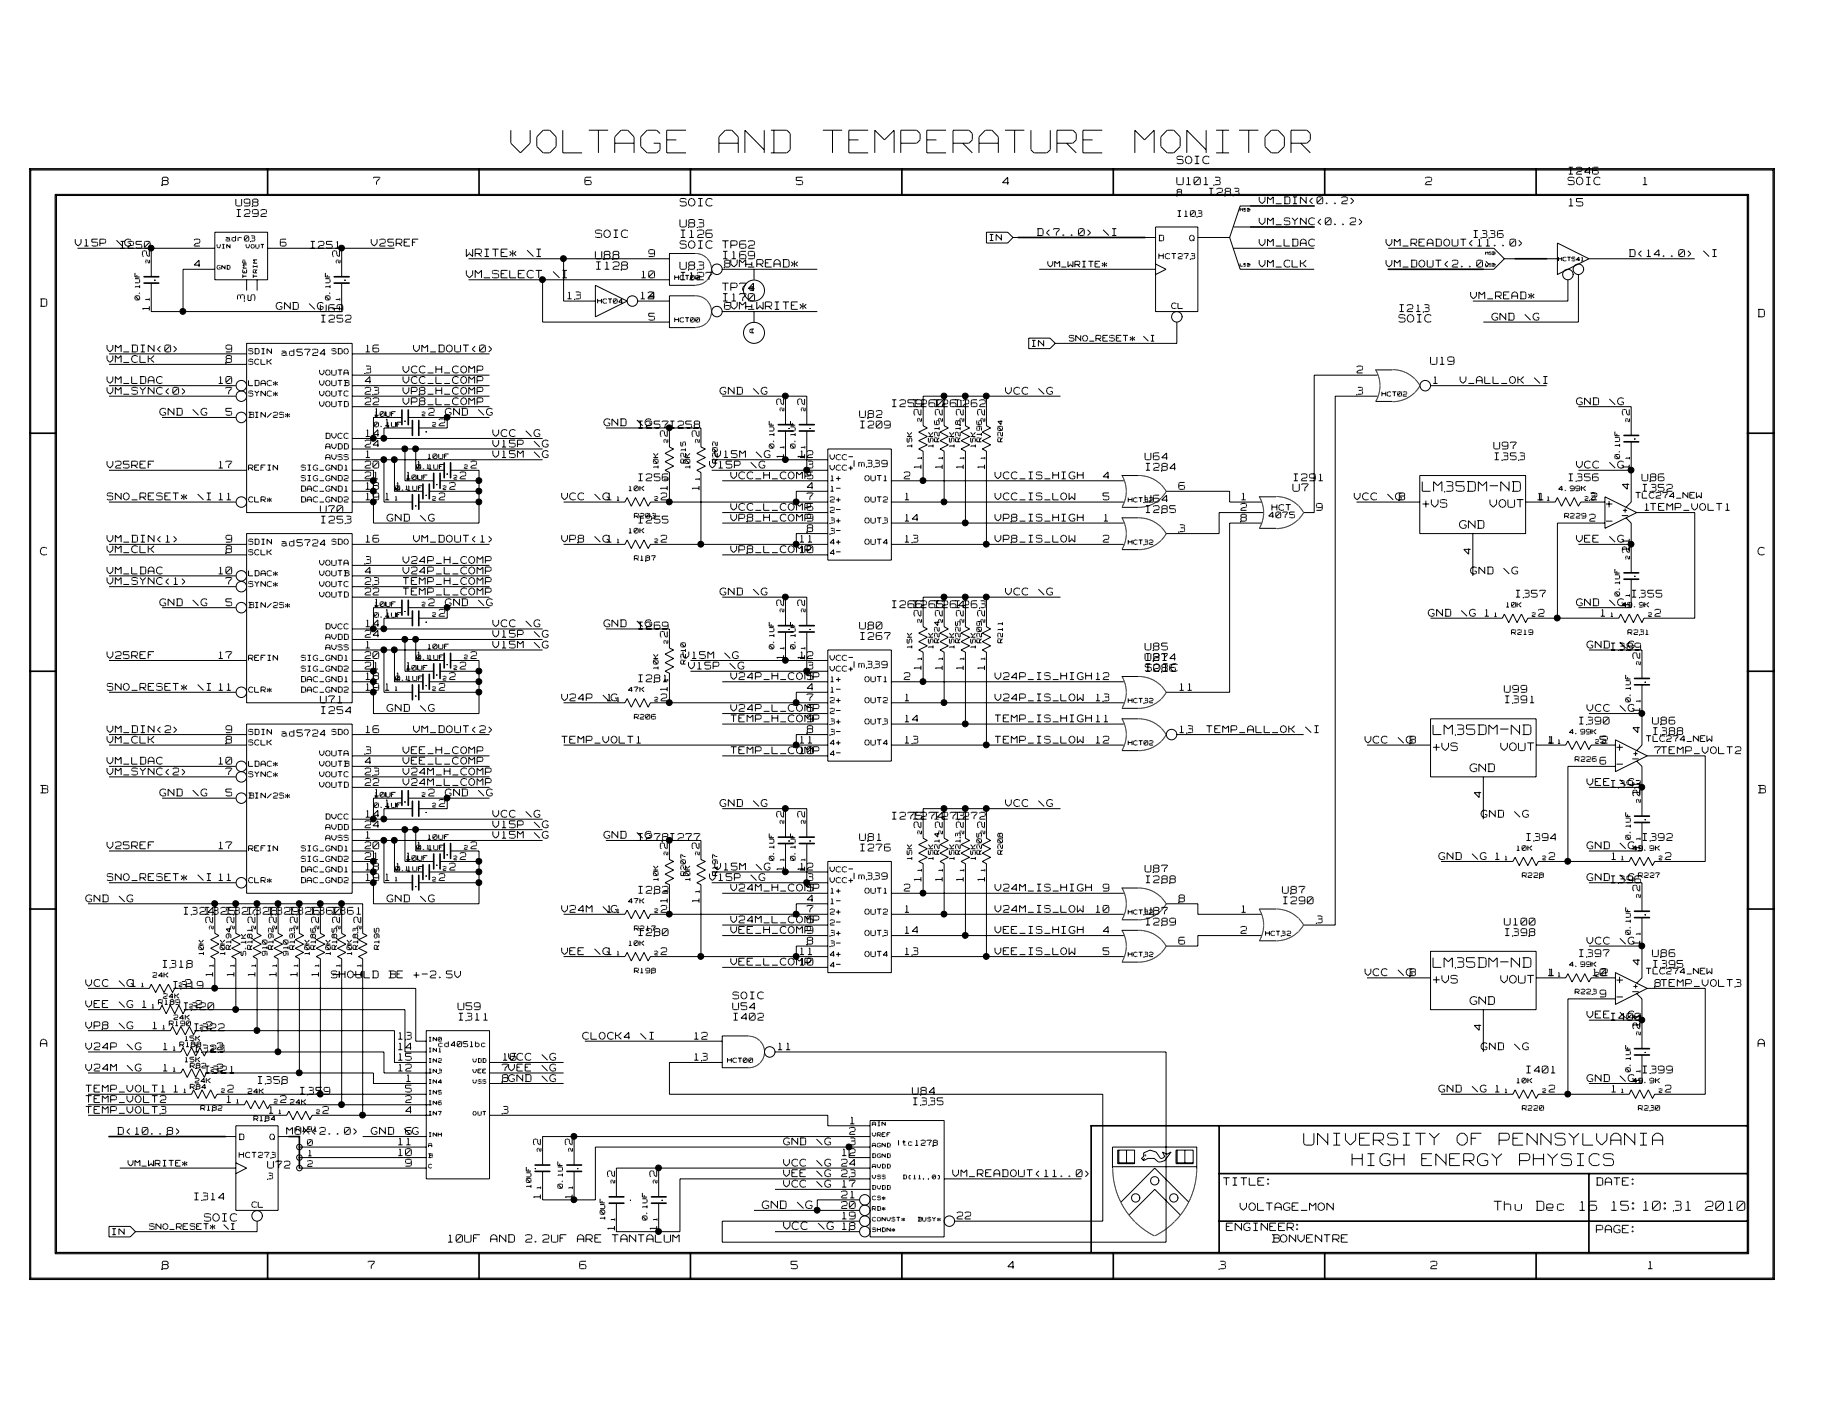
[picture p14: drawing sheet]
<svg xmlns="http://www.w3.org/2000/svg" width="279mm" height="216mm" viewBox="0 0 279 216" stroke-linecap="round" stroke-linejoin="round" font-family="sans-serif">
<defs><g id="words">
<text font-size="6.5" fill="#fff" x="78.2" y="24.1">VOLTAGE AND TEMPERATURE MONITOR</text>
<g font-size="3.5" fill="#fff">
<text x="199.7" y="175.7">UNIVERSITY OF PENNSYLVANIA</text>
<text x="207.1" y="178.9">HIGH ENERGY PHYSICS</text>
</g>
<g font-size="2.8" fill="#fff">
<text x="217.9" y="75.5">LM35DM-ND</text>
<text x="219.5" y="112.7">LM35DM-ND</text>
<text x="219.5" y="148.4">LM35DM-ND</text>
</g>
<text font-size="2.7" fill="#fff" x="228.8" y="185.6">Thu Dec 16 15:10:31 2010</text>
<g font-size="2.4" fill="#fff">
<text x="23.3" y="39.3" transform="rotate(-90 23.3 39.3)">2</text>
<text x="52.4" y="39.3" transform="rotate(-90 52.4 39.3)">2</text>
<text x="115.5" y="40.8" transform="rotate(-90 115.5 40.8)">1</text>
<text x="23.3" y="47.5" transform="rotate(-90 23.3 47.5)">1</text>
<text x="37.8" y="46" transform="rotate(-90 37.8 46)">3</text>
<text x="39.4" y="46" transform="rotate(-90 39.4 46)">5</text>
<text x="52.4" y="47.5" transform="rotate(-90 52.4 47.5)">1</text>
<text x="115.5" y="47.2" transform="rotate(-90 115.5 47.2)">1</text>
<text x="120.4" y="62" transform="rotate(-90 120.4 62)">2</text>
<text x="123.6" y="62" transform="rotate(-90 123.6 62)">2</text>
<text x="141.4" y="63.6" transform="rotate(-90 141.4 63.6)">2</text>
<text x="144.7" y="63.6" transform="rotate(-90 144.7 63.6)">2</text>
<text x="147.9" y="63.6" transform="rotate(-90 147.9 63.6)">2</text>
<text x="151.2" y="63.6" transform="rotate(-90 151.2 63.6)">2</text>
<text x="250" y="63.6" transform="rotate(-90 250 63.6)">2</text>
<text x="102.6" y="66.8" transform="rotate(-90 102.6 66.8)">2</text>
<text x="107.5" y="66.8" transform="rotate(-90 107.5 66.8)">2</text>
<text x="120.4" y="70.2" transform="rotate(-90 120.4 70.2)">1</text>
<text x="123.6" y="70.2" transform="rotate(-90 123.6 70.2)">1</text>
<text x="141.4" y="71.8" transform="rotate(-90 141.4 71.8)">1</text>
<text x="144.7" y="71.8" transform="rotate(-90 144.7 71.8)">1</text>
<text x="147.9" y="71.8" transform="rotate(-90 147.9 71.8)">1</text>
<text x="151.2" y="71.8" transform="rotate(-90 151.2 71.8)">1</text>
<text x="250" y="71.8" transform="rotate(-90 250 71.8)">1</text>
<text x="102.6" y="75.1" transform="rotate(-90 102.6 75.1)">1</text>
<text x="107.5" y="75.1" transform="rotate(-90 107.5 75.1)">1</text>
<text x="250" y="74.9" transform="rotate(-90 250 74.9)">4</text>
<text x="225.7" y="84.9" transform="rotate(-90 225.7 84.9)">4</text>
<text x="250" y="84.6" transform="rotate(-90 250 84.6)">211</text>
<text x="120.4" y="92.8" transform="rotate(-90 120.4 92.8)">2</text>
<text x="123.6" y="92.8" transform="rotate(-90 123.6 92.8)">2</text>
<text x="141.4" y="94.4" transform="rotate(-90 141.4 94.4)">2</text>
<text x="144.7" y="94.4" transform="rotate(-90 144.7 94.4)">2</text>
<text x="147.9" y="94.4" transform="rotate(-90 147.9 94.4)">2</text>
<text x="151.2" y="94.4" transform="rotate(-90 151.2 94.4)">2</text>
<text x="250" y="92.9" transform="rotate(-90 250 92.9)">1</text>
<text x="102.6" y="97.6" transform="rotate(-90 102.6 97.6)">2</text>
<text x="120.4" y="101" transform="rotate(-90 120.4 101)">1</text>
<text x="123.6" y="101" transform="rotate(-90 123.6 101)">1</text>
<text x="251.6" y="100.8" transform="rotate(-90 251.6 100.8)">2</text>
<text x="102.6" y="105.8" transform="rotate(-90 102.6 105.8)">1</text>
<text x="141.4" y="102.6" transform="rotate(-90 141.4 102.6)">1</text>
<text x="144.7" y="102.6" transform="rotate(-90 144.7 102.6)">1</text>
<text x="147.9" y="102.6" transform="rotate(-90 147.9 102.6)">1</text>
<text x="151.2" y="102.6" transform="rotate(-90 151.2 102.6)">1</text>
<text x="251.6" y="112.2" transform="rotate(-90 251.6 112.2)">4</text>
<text x="251.6" y="109.1" transform="rotate(-90 251.6 109.1)">1</text>
<text x="120.4" y="125.1" transform="rotate(-90 120.4 125.1)">2</text>
<text x="123.6" y="125.1" transform="rotate(-90 123.6 125.1)">2</text>
<text x="227.3" y="122.1" transform="rotate(-90 227.3 122.1)">4</text>
<text x="251.6" y="121.9" transform="rotate(-90 251.6 121.9)">211</text>
<text x="102.6" y="130" transform="rotate(-90 102.6 130)">2</text>
<text x="107.5" y="130" transform="rotate(-90 107.5 130)">2</text>
<text x="141.4" y="126.7" transform="rotate(-90 141.4 126.7)">2</text>
<text x="144.7" y="126.7" transform="rotate(-90 144.7 126.7)">2</text>
<text x="147.9" y="126.7" transform="rotate(-90 147.9 126.7)">2</text>
<text x="151.2" y="126.7" transform="rotate(-90 151.2 126.7)">2</text>
<text x="251.6" y="130.1" transform="rotate(-90 251.6 130.1)">1</text>
<text x="120.4" y="133.3" transform="rotate(-90 120.4 133.3)">1</text>
<text x="123.6" y="133.3" transform="rotate(-90 123.6 133.3)">1</text>
<text x="141.4" y="135" transform="rotate(-90 141.4 135)">1</text>
<text x="144.7" y="135" transform="rotate(-90 144.7 135)">1</text>
<text x="147.9" y="135" transform="rotate(-90 147.9 135)">1</text>
<text x="151.2" y="135" transform="rotate(-90 151.2 135)">1</text>
<text x="251.6" y="136.4" transform="rotate(-90 251.6 136.4)">2</text>
<text x="32.9" y="141.3" transform="rotate(-90 32.9 141.3)">2</text>
<text x="36.2" y="141.3" transform="rotate(-90 36.2 141.3)">2</text>
<text x="39.4" y="141.3" transform="rotate(-90 39.4 141.3)">2</text>
<text x="42.7" y="141.3" transform="rotate(-90 42.7 141.3)">2</text>
<text x="45.9" y="141.3" transform="rotate(-90 45.9 141.3)">2</text>
<text x="49.2" y="141.3" transform="rotate(-90 49.2 141.3)">2</text>
<text x="52.4" y="141.3" transform="rotate(-90 52.4 141.3)">2</text>
<text x="55.6" y="141.3" transform="rotate(-90 55.6 141.3)">2</text>
<text x="102.6" y="138.2" transform="rotate(-90 102.6 138.2)">1</text>
<text x="107.5" y="138.2" transform="rotate(-90 107.5 138.2)">1</text>
<text x="32.9" y="149.5" transform="rotate(-90 32.9 149.5)">1</text>
<text x="36.2" y="149.5" transform="rotate(-90 36.2 149.5)">1</text>
<text x="39.4" y="149.5" transform="rotate(-90 39.4 149.5)">1</text>
<text x="42.7" y="149.5" transform="rotate(-90 42.7 149.5)">1</text>
<text x="45.9" y="149.5" transform="rotate(-90 45.9 149.5)">1</text>
<text x="49.2" y="149.5" transform="rotate(-90 49.2 149.5)">1</text>
<text x="52.4" y="149.5" transform="rotate(-90 52.4 149.5)">1</text>
<text x="55.6" y="149.5" transform="rotate(-90 55.6 149.5)">1</text>
<text x="251.6" y="147.8" transform="rotate(-90 251.6 147.8)">4</text>
<text x="251.6" y="144.7" transform="rotate(-90 251.6 144.7)">1</text>
<text x="227.3" y="157.8" transform="rotate(-90 227.3 157.8)">4</text>
<text x="251.6" y="157.5" transform="rotate(-90 251.6 157.5)">211</text>
<text x="251.6" y="165.7" transform="rotate(-90 251.6 165.7)">1</text>
<text x="83.2" y="175.3" transform="rotate(-90 83.2 175.3)">2</text>
<text x="88" y="175.3" transform="rotate(-90 88 175.3)">2</text>
<text x="83.2" y="183.6" transform="rotate(-90 83.2 183.6)">1</text>
<text x="88" y="183.6" transform="rotate(-90 88 183.6)">1</text>
<text x="94.5" y="180.2" transform="rotate(-90 94.5 180.2)">2</text>
<text x="101" y="180.2" transform="rotate(-90 101 180.2)">2</text>
<text x="94.5" y="188.4" transform="rotate(-90 94.5 188.4)">1</text>
<text x="101" y="188.4" transform="rotate(-90 101 188.4)">1</text>
</g>
<g font-size="2.2" fill="#fff">
<text x="217.9" y="77.9">+VS</text>
<text x="228.2" y="77.9">VOUT</text>
<text x="223.6" y="81.1">GND</text>
<text x="219.5" y="115.1">+VS</text>
<text x="225.2" y="118.4">GND</text>
<text x="229.9" y="115.1">VOUT</text>
<text x="219.5" y="150.7">+VS</text>
<text x="225.2" y="154">GND</text>
<text x="229.9" y="150.7">VOUT</text>
</g>
<g font-size="2.1" fill="#fff">
<text x="24.8" y="28.5">8</text>
<text x="57.2" y="28.5">7</text>
<text x="89.6" y="28.5">6</text>
<text x="122" y="28.5">5</text>
<text x="153.6" y="28.5">4</text>
<text x="180.3" y="28.5">U101</text>
<text x="180.3" y="25.3">SOIC</text>
<text x="185.9" y="28.5">3</text>
<text x="218.3" y="28.5">2</text>
<text x="240.2" y="28.5">SOIC</text>
<text x="251.6" y="28.5">1</text>
<text x="104.2" y="35">U83</text>
<text x="104.2" y="31.7">SOIC</text>
<text x="240.3" y="31.7">15</text>
<text x="71.4" y="39.5">WRITE*</text>
<text x="80.6" y="39.5">\I</text>
<text x="91.2" y="39.8">U88</text>
<text x="91.2" y="36.6">SOIC</text>
<text x="91.3" y="41.4">I128</text>
<text x="104.2" y="41.4">U83</text>
<text x="104.2" y="38.2">SOIC</text>
<text x="104.3" y="36.6">I126</text>
<text x="110.6" y="38.2">TP62</text>
<text x="110.8" y="39.8">I169</text>
<text x="6.2" y="47.1">D</text>
<text x="71.4" y="42.8">VM_SELECT</text>
<text x="84.6" y="42.8">\I</text>
<text x="104.3" y="43.1">I127</text>
<text x="110.6" y="44.7">TP74</text>
<text x="110.8" y="46.3">I170</text>
<text x="214.3" y="49.5">SOIC</text>
<text x="269.3" y="48.7">D</text>
<text x="219.1" y="56">U19</text>
<text x="198" y="75.4">U7</text>
<text x="6.2" y="85.2">C</text>
<text x="269.3" y="85.2">C</text>
<text x="175.4" y="103">SOIC</text>
<text x="6.2" y="121.6">B</text>
<text x="269.3" y="121.6">B</text>
<text x="6.2" y="160.5">A</text>
<text x="269.3" y="160.5">A</text>
<text x="116.8" y="185.3">GND</text>
<text x="122" y="185.3">\G</text>
<text x="187.4" y="181.7">TITLE:</text>
<text x="190" y="185.5">VOLTAGE_MON</text>
<text x="244.5" y="181.7">DATE:</text>
<text x="31.3" y="187.2">SOIC</text>
<text x="68.6" y="190.4">10UF</text>
<text x="75.2" y="190.4">AND</text>
<text x="80.4" y="190.4">2.2UF</text>
<text x="88.3" y="190.4">ARE</text>
<text x="93.6" y="190.4">TANTALUM</text>
<text x="120" y="188.5">VCC</text>
<text x="125.3" y="188.5">\G 18</text>
<text x="187.8" y="188.6">ENGINEER:</text>
<text x="194.8" y="190.4">BONVENTRE</text>
<text x="244.5" y="189">PAGE:</text>
<text x="24.8" y="194.5">8</text>
<text x="56.4" y="194.5">7</text>
<text x="88.8" y="194.5">6</text>
<text x="121.2" y="194.5">5</text>
<text x="154.4" y="194.5">4</text>
<text x="186.7" y="194.5">3</text>
<text x="219.1" y="194.5">2</text>
<text x="252.4" y="194.5">1</text>
</g>
<g font-size="2" fill="#fff">
<text x="240.3" y="26.8">I246</text>
<text x="36.1" y="31.7">U98</text>
<text x="36.3" y="33.3">I292</text>
<text x="185.2" y="30.1">I283</text>
<text x="192.9" y="34.6">VM_SYNC&lt;0..2&gt;</text>
<text x="192.9" y="31.4">VM_DIN&lt;0..2&gt;</text>
<text x="11.5" y="37.8">V15P \G</text>
<text x="18.5" y="38.2">I250</text>
<text x="29.7" y="41.1">4</text>
<text x="29.7" y="37.8">2</text>
<text x="42.9" y="37.8">6</text>
<text x="47.6" y="38.2">I251</text>
<text x="56.9" y="37.8">V25REF</text>
<text x="99.4" y="39.5">9</text>
<text x="111" y="41.1">8VM_READ*</text>
<text x="158.9" y="36.2">D&lt;7..0&gt; \I</text>
<text x="192.9" y="37.8">VM_LDAC</text>
<text x="192.9" y="41.1">VM_CLK</text>
<text x="212.3" y="41.1">VM_DOUT&lt;2..0&gt;</text>
<text x="212.3" y="37.8">VM_READOUT&lt;11..0&gt;</text>
<text x="225.7" y="36.5">I336</text>
<text x="249.6" y="39.5">D&lt;14..0&gt; \I</text>
<text x="42.3" y="47.5">GND \GU69</text>
<text x="86.9" y="45.9">13</text>
<text x="98.1" y="45.9">124</text>
<text x="98.3" y="42.7">10</text>
<text x="111" y="47.5">6VM_WRITE*</text>
<text x="214.4" y="47.9">I213</text>
<text x="225.3" y="45.9">VM_READ*</text>
<text x="49.2" y="49.5">I252</text>
<text x="99.4" y="49.2">5</text>
<text x="228.5" y="49.2">GND \G</text>
<text x="16.4" y="54.1">VM_DIN&lt;0&gt;</text>
<text x="16.4" y="55.7">VM_CLK</text>
<text x="16.4" y="58.9">VM_LDAC</text>
<text x="33.5" y="58.9">10</text>
<text x="34.6" y="54.1">9</text>
<text x="34.6" y="55.7">8</text>
<text x="55.9" y="58.9">4</text>
<text x="55.9" y="57.3">3</text>
<text x="56" y="54.1">16</text>
<text x="61.7" y="58.9">VCC_L_COMP</text>
<text x="61.7" y="57.3">VCC_H_COMP</text>
<text x="63.3" y="54.1">VM_DOUT&lt;0&gt;</text>
<text x="207.8" y="57.3">2</text>
<text x="219.6" y="58.9">1</text>
<text x="223.7" y="58.9">V_ALL_OK \I</text>
<text x="16.4" y="60.5">VM_SYNC&lt;0&gt;</text>
<text x="24.5" y="63.8">GND \G</text>
<text x="34.6" y="63.8">5</text>
<text x="34.6" y="60.5">7</text>
<text x="55.9" y="62.1">22</text>
<text x="55.9" y="60.5">23</text>
<text x="57.4" y="63.8">1</text>
<text x="59" y="65.4">1</text>
<text x="61.7" y="62.1">VP8_L_COMP</text>
<text x="61.7" y="60.5">VP8_H_COMP</text>
<text x="65.6" y="63.8">2</text>
<text x="67.2" y="65.4">2</text>
<text x="68.2" y="63.8">GND \G</text>
<text x="92.5" y="65.4">GND \G</text>
<text x="97.8" y="65.7">I257I258</text>
<text x="110.3" y="60.5">GND \G</text>
<text x="131.7" y="64.1">U82</text>
<text x="131.8" y="65.7">I209</text>
<text x="136.7" y="62.4">I259</text>
<text x="139.9" y="62.4">I260</text>
<text x="143.1" y="62.4">I261</text>
<text x="146.4" y="62.4">I262</text>
<text x="154" y="60.5">VCC \G</text>
<text x="207.8" y="60.5">3</text>
<text x="241.5" y="62.1">GND \G</text>
<text x="16.4" y="71.8">V25REF</text>
<text x="33.5" y="71.8">17</text>
<text x="55.9" y="71.8">20</text>
<text x="55.9" y="68.6">24</text>
<text x="56" y="67">14</text>
<text x="56" y="70.2">1</text>
<text x="63.9" y="71.8">1</text>
<text x="72.1" y="71.8">2</text>
<text x="75.5" y="68.6">V15P \G</text>
<text x="75.5" y="67">VCC \G</text>
<text x="75.5" y="70.2">V15M \G</text>
<text x="108.7" y="71.8">V15P \G</text>
<text x="109.5" y="70.2">V15M \G</text>
<text x="122.5" y="70.2">12</text>
<text x="123.6" y="71.8">3</text>
<text x="175.4" y="70.6">U64</text>
<text x="228.8" y="68.9">U97</text>
<text x="229" y="70.6">I353</text>
<text x="241.5" y="71.8">VCC \G</text>
<text x="16.4" y="76.7">SNO_RESET* \I 11</text>
<text x="55.9" y="73.5">21</text>
<text x="56" y="76.7">19</text>
<text x="56" y="75.1">18</text>
<text x="59" y="76.7">1</text>
<text x="60.6" y="75.1">1</text>
<text x="62.2" y="73.5">1</text>
<text x="67.2" y="76.7">2</text>
<text x="68.8" y="75.1">2</text>
<text x="70.5" y="73.5">2</text>
<text x="86" y="76.7">VCC \G1</text>
<text x="97.8" y="73.8">I256</text>
<text x="101.2" y="76.7">2</text>
<text x="111.9" y="73.5">VCC_H_COMP5</text>
<text x="123.6" y="76.7">7</text>
<text x="123.6" y="75.1">4</text>
<text x="138.5" y="73.5">2</text>
<text x="138.6" y="76.7">1</text>
<text x="152.4" y="76.7">VCC_IS_LOW</text>
<text x="152.4" y="73.5">VCC_IS_HIGH</text>
<text x="169" y="76.7">5</text>
<text x="169" y="73.5">4</text>
<text x="175.4" y="77">U64</text>
<text x="175.5" y="72.2">I284</text>
<text x="180.6" y="75.1">6</text>
<text x="190.2" y="76.7">1</text>
<text x="198.2" y="73.8">I291</text>
<text x="207.4" y="76.7">VCC \G8</text>
<text x="235.5" y="76.7">11</text>
<text x="240.3" y="73.8">I356</text>
<text x="243.5" y="76.7">32</text>
<text x="251.5" y="73.8">U86</text>
<text x="251.6" y="75.4">I352</text>
<text x="16.4" y="83.2">VM_DIN&lt;1&gt;</text>
<text x="34.6" y="83.2">9</text>
<text x="49.1" y="78.7">U70</text>
<text x="49.2" y="80.3">I253</text>
<text x="56" y="83.2">16</text>
<text x="59.3" y="80">GND \G</text>
<text x="63.3" y="83.2">VM_DOUT&lt;1&gt;</text>
<text x="86" y="83.2">VP8 \G1</text>
<text x="97.8" y="80.3">I255</text>
<text x="101.2" y="83.2">2</text>
<text x="111.9" y="80">VP8_H_COMP9</text>
<text x="111.9" y="78.3">VCC_L_COMP6</text>
<text x="122.5" y="83.2">11</text>
<text x="123.6" y="81.6">8</text>
<text x="138.6" y="83.2">13</text>
<text x="138.6" y="80">14</text>
<text x="152.4" y="80">VP8_IS_HIGH</text>
<text x="152.4" y="83.2">VP8_IS_LOW</text>
<text x="169" y="83.2">2</text>
<text x="169.1" y="80">1</text>
<text x="175.5" y="78.7">I285</text>
<text x="180.6" y="81.6">3</text>
<text x="190" y="80">8</text>
<text x="190" y="78.3">2</text>
<text x="201.6" y="78.3">9</text>
<text x="241.5" y="83.2">VEE \G</text>
<text x="243.5" y="80">2</text>
<text x="251.9" y="78.3">1TEMP_VOLT1</text>
<text x="16.4" y="88.1">VM_LDAC</text>
<text x="16.4" y="89.7">VM_SYNC&lt;1&gt;</text>
<text x="16.4" y="84.8">VM_CLK</text>
<text x="33.5" y="88.1">10</text>
<text x="34.6" y="84.8">8</text>
<text x="34.6" y="89.7">7</text>
<text x="55.9" y="89.7">23</text>
<text x="55.9" y="88.1">4</text>
<text x="55.9" y="86.4">3</text>
<text x="61.7" y="86.4">V24P_H_COMP</text>
<text x="61.7" y="89.7">TEMP_H_COMP</text>
<text x="61.7" y="88.1">V24P_L_COMP</text>
<text x="111.9" y="84.8">VP8_L_COMP</text>
<text x="122.5" y="84.8">10</text>
<text x="225.3" y="88.1">GND \G</text>
<text x="24.5" y="92.9">GND \G</text>
<text x="34.6" y="92.9">5</text>
<text x="55.9" y="91.3">22</text>
<text x="57.4" y="92.9">1</text>
<text x="59" y="94.5">1</text>
<text x="61.7" y="91.3">TEMP_L_COMP</text>
<text x="65.6" y="92.9">2</text>
<text x="67.2" y="94.5">2</text>
<text x="68.2" y="92.9">GND \G</text>
<text x="110.3" y="91.3">GND \G</text>
<text x="136.7" y="93.2">I266</text>
<text x="139.9" y="93.2">I265</text>
<text x="143.1" y="93.2">I264</text>
<text x="146.4" y="93.2">I263</text>
<text x="154" y="91.3">VCC \G</text>
<text x="218.8" y="94.5">GND \G 1</text>
<text x="232.2" y="91.6">I357</text>
<text x="235.6" y="94.5">2</text>
<text x="241.5" y="92.9">GND \G</text>
<text x="245.2" y="94.5">1</text>
<text x="250" y="91.6">I355</text>
<text x="253.5" y="94.5">2</text>
<text x="16.4" y="101">V25REF</text>
<text x="33.5" y="101">17</text>
<text x="55.9" y="101">20</text>
<text x="55.9" y="97.7">24</text>
<text x="56" y="96.1">14</text>
<text x="56" y="99.4">1</text>
<text x="63.9" y="101">1</text>
<text x="72.1" y="101">2</text>
<text x="75.5" y="97.7">V15P \G</text>
<text x="75.5" y="96.1">VCC \G</text>
<text x="75.5" y="99.4">V15M \G</text>
<text x="92.5" y="96.1">GND \G</text>
<text x="97.8" y="96.5">I269</text>
<text x="104.6" y="101">V15M \G</text>
<text x="122.5" y="101">12</text>
<text x="131.7" y="96.5">U80</text>
<text x="131.8" y="98.1">I267</text>
<text x="175.4" y="101.3">U87</text>
<text x="175.4" y="99.7">U85</text>
<text x="175.5" y="101.3">I214</text>
<text x="243.1" y="99.4">GND \G</text>
<text x="246.8" y="99.7">I389</text>
<text x="16.4" y="105.9">SNO_RESET* \I 11</text>
<text x="49.1" y="107.8">U71</text>
<text x="55.9" y="102.6">21</text>
<text x="56" y="105.9">19</text>
<text x="56" y="104.2">18</text>
<text x="59" y="105.9">1</text>
<text x="60.6" y="104.2">1</text>
<text x="62.2" y="102.6">1</text>
<text x="67.2" y="105.9">2</text>
<text x="68.8" y="104.2">2</text>
<text x="70.5" y="102.6">2</text>
<text x="86" y="107.5">V24P \G</text>
<text x="93" y="107.5">1</text>
<text x="97.8" y="104.6">I281</text>
<text x="101.2" y="107.5">2</text>
<text x="105.5" y="102.6">V15P \G</text>
<text x="111.9" y="104.2">V24P_H_COMP</text>
<text x="123.6" y="102.6">3</text>
<text x="123.6" y="107.5">7</text>
<text x="123.6" y="105.9">4</text>
<text x="123.6" y="104.2">5</text>
<text x="138.5" y="104.2">2</text>
<text x="138.6" y="107.5">1</text>
<text x="152.4" y="104.2">V24P_IS_HIGH12</text>
<text x="152.4" y="107.5">V24P_IS_LOW</text>
<text x="167.9" y="107.5">13</text>
<text x="175.5" y="103">I286</text>
<text x="180.7" y="105.9">11</text>
<text x="230.4" y="106.2">U99</text>
<text x="230.6" y="107.8">I391</text>
<text x="16.4" y="112.4">VM_DIN&lt;2&gt;</text>
<text x="16.4" y="114">VM_CLK</text>
<text x="34.6" y="112.4">9</text>
<text x="34.6" y="114">8</text>
<text x="49.2" y="109.4">I254</text>
<text x="56" y="112.4">16</text>
<text x="59.3" y="109.1">GND \G</text>
<text x="63.3" y="112.4">VM_DOUT&lt;2&gt;</text>
<text x="86" y="114">TEMP_VOLT1</text>
<text x="111.9" y="110.7">TEMP_H_COMP</text>
<text x="111.9" y="109.1">V24P_L_COMP</text>
<text x="122.5" y="114">11</text>
<text x="123.6" y="112.4">8</text>
<text x="123.6" y="110.7">9</text>
<text x="123.6" y="109.1">6</text>
<text x="138.6" y="114">13</text>
<text x="138.6" y="110.7">14</text>
<text x="152.4" y="110.7">TEMP_IS_HIGH11</text>
<text x="152.4" y="114">TEMP_IS_LOW</text>
<text x="167.9" y="114">12</text>
<text x="180.7" y="112.4">13</text>
<text x="184.8" y="112.4">TEMP_ALL_OK \I</text>
<text x="209.1" y="114">VCC \G8</text>
<text x="237.1" y="114">11</text>
<text x="241.9" y="111">I390</text>
<text x="243.1" y="109.1">VCC \G</text>
<text x="245.1" y="114">52</text>
<text x="253.1" y="111">U86</text>
<text x="253.3" y="112.6">I388</text>
<text x="16.4" y="117.2">VM_LDAC</text>
<text x="16.4" y="118.8">VM_SYNC&lt;2&gt;</text>
<text x="33.5" y="117.2">10</text>
<text x="34.6" y="118.8">7</text>
<text x="55.9" y="118.8">23</text>
<text x="55.9" y="117.2">4</text>
<text x="55.9" y="115.6">3</text>
<text x="61.7" y="118.8">V24M_H_COMP</text>
<text x="61.7" y="115.6">VEE_H_COMP</text>
<text x="61.7" y="117.2">VEE_L_COMP</text>
<text x="111.9" y="115.6">TEMP_L_COMP</text>
<text x="122.5" y="115.6">10</text>
<text x="245.1" y="117.2">6</text>
<text x="253.5" y="115.6">7TEMP_VOLT2</text>
<text x="24.5" y="122">GND \G</text>
<text x="34.6" y="122">5</text>
<text x="55.9" y="120.4">22</text>
<text x="56" y="125.3">14</text>
<text x="57.4" y="122">1</text>
<text x="59" y="123.7">1</text>
<text x="61.7" y="120.4">V24M_L_COMP</text>
<text x="65.6" y="122">2</text>
<text x="67.2" y="123.7">2</text>
<text x="68.2" y="122">GND \G</text>
<text x="75.5" y="125.3">VCC \G</text>
<text x="110.3" y="123.7">GND \G</text>
<text x="136.7" y="125.6">I275</text>
<text x="139.9" y="125.6">I274</text>
<text x="143.1" y="125.6">I273</text>
<text x="146.4" y="125.6">I272</text>
<text x="154" y="123.7">VCC \G</text>
<text x="226.9" y="125.3">GND \G</text>
<text x="243.1" y="120.4">VEE \G</text>
<text x="246.8" y="120.7">I393</text>
<text x="16.4" y="130.1">V25REF</text>
<text x="33.5" y="130.1">17</text>
<text x="55.9" y="131.8">21</text>
<text x="55.9" y="130.1">20</text>
<text x="55.9" y="126.9">24</text>
<text x="56" y="128.5">1</text>
<text x="62.2" y="131.8">1</text>
<text x="63.9" y="130.1">1</text>
<text x="70.5" y="131.8">2</text>
<text x="72.1" y="130.1">2</text>
<text x="75.5" y="126.9">V15P \G</text>
<text x="75.5" y="128.5">V15M \G</text>
<text x="92.5" y="128.5">GND \G</text>
<text x="97.8" y="128.9">I278I277</text>
<text x="131.7" y="128.9">U81</text>
<text x="131.8" y="130.5">I276</text>
<text x="220.4" y="131.8">GND \G 1</text>
<text x="233.8" y="128.9">I394</text>
<text x="237.3" y="131.8">2</text>
<text x="243.1" y="130.1">GND \G</text>
<text x="246.9" y="131.8">1</text>
<text x="251.6" y="128.9">I392</text>
<text x="255.1" y="131.8">2</text>
<text x="16.4" y="135">SNO_RESET* \I 11</text>
<text x="56" y="135">19</text>
<text x="56" y="133.4">18</text>
<text x="59" y="135">1</text>
<text x="60.6" y="133.4">1</text>
<text x="67.2" y="135">2</text>
<text x="68.8" y="133.4">2</text>
<text x="97.8" y="136.9">I282</text>
<text x="108.7" y="135">V15P \G</text>
<text x="109.5" y="133.4">V15M \G</text>
<text x="111.9" y="136.6">V24M_H_COMP</text>
<text x="122.5" y="133.4">12</text>
<text x="123.6" y="135">3</text>
<text x="123.6" y="136.6">5</text>
<text x="138.5" y="136.6">2</text>
<text x="152.4" y="136.6">V24M_IS_HIGH 9</text>
<text x="175.4" y="133.7">U87</text>
<text x="175.5" y="135.3">I288</text>
<text x="196.4" y="136.9">U87</text>
<text x="243.1" y="135">GND \G</text>
<text x="246.8" y="135.3">I396</text>
<text x="13.1" y="138.3">GND \G</text>
<text x="28.2" y="140.2">I324</text>
<text x="31.4" y="140.2">I325</text>
<text x="34.6" y="140.2">I327</text>
<text x="37.9" y="140.2">I328</text>
<text x="41.1" y="140.2">I329</text>
<text x="44.4" y="140.2">I326</text>
<text x="47.6" y="140.2">I360</text>
<text x="50.9" y="140.2">I361</text>
<text x="59.3" y="138.3">GND \G</text>
<text x="86" y="139.9">V24M \G</text>
<text x="93" y="139.9">1</text>
<text x="97.8" y="143.4">I280</text>
<text x="101.2" y="139.9">2</text>
<text x="111.9" y="141.5">V24M_L_COMP</text>
<text x="111.9" y="143.1">VEE_H_COMP9</text>
<text x="123.6" y="141.5">6</text>
<text x="123.6" y="139.9">7</text>
<text x="123.6" y="138.3">4</text>
<text x="138.6" y="143.1">14</text>
<text x="138.6" y="139.9">1</text>
<text x="152.4" y="143.1">VEE_IS_HIGH</text>
<text x="152.4" y="139.9">V24M_IS_LOW</text>
<text x="167.9" y="139.9">10</text>
<text x="169" y="143.1">4</text>
<text x="175.4" y="140.2">U87</text>
<text x="175.5" y="141.8">I289</text>
<text x="180.6" y="138.3">8</text>
<text x="190" y="143.1">2</text>
<text x="190.2" y="139.9">1</text>
<text x="196.6" y="138.6">I290</text>
<text x="201.6" y="141.5">3</text>
<text x="230.4" y="141.8">U100</text>
<text x="230.6" y="143.4">I398</text>
<text x="24.9" y="148.3">I318</text>
<text x="50.7" y="149.9">SHOULD BE +-2.5V</text>
<text x="86" y="146.3">VEE \G1</text>
<text x="101.2" y="146.3">2</text>
<text x="111.9" y="148">VEE_L_COMP</text>
<text x="122.5" y="148">10</text>
<text x="122.5" y="146.3">11</text>
<text x="123.6" y="144.7">8</text>
<text x="138.6" y="146.3">13</text>
<text x="152.4" y="146.3">VEE_IS_LOW</text>
<text x="169" y="146.3">5</text>
<text x="180.6" y="144.7">6</text>
<text x="209.1" y="149.6">VCC \G8</text>
<text x="237.1" y="149.6">11</text>
<text x="241.9" y="146.6">I397</text>
<text x="243.1" y="144.7">VCC \G</text>
<text x="244" y="149.6">102</text>
<text x="253.1" y="146.6">U86</text>
<text x="253.3" y="148.3">I395</text>
<text x="13.1" y="151.2">VCC \G1</text>
<text x="13.1" y="154.4">VEE \G 1</text>
<text x="26.6" y="151.5">I319</text>
<text x="28.2" y="154.8">I320</text>
<text x="28.4" y="151.2">2</text>
<text x="30" y="154.4">2</text>
<text x="70.2" y="154.8">U59</text>
<text x="112.2" y="154.8">U54</text>
<text x="112.2" y="153.1">SOIC</text>
<text x="245.1" y="152.8">9</text>
<text x="253.5" y="151.2">8TEMP_VOLT3</text>
<text x="13.1" y="157.7">VP8 \G</text>
<text x="13.1" y="160.9">V24P \G</text>
<text x="23.4" y="157.7">1</text>
<text x="25" y="160.9">1</text>
<text x="29.8" y="161.2">I323</text>
<text x="29.8" y="158">I322</text>
<text x="31.6" y="157.7">2</text>
<text x="33.2" y="160.9">2</text>
<text x="61" y="160.9">14</text>
<text x="61" y="159.3">13</text>
<text x="70.3" y="156.4">I311</text>
<text x="89.3" y="159.3">CLOCK4 \I</text>
<text x="106.4" y="159.3">12</text>
<text x="112.4" y="156.4">I402</text>
<text x="119.2" y="160.9">11</text>
<text x="226.9" y="160.9">GND \G</text>
<text x="243.1" y="156">VEE \G</text>
<text x="246.8" y="156.4">I400</text>
<text x="13.1" y="164.2">V24M \G</text>
<text x="13.1" y="167.4">TEMP_VOLT1</text>
<text x="25" y="164.2">1</text>
<text x="26.6" y="167.4">1</text>
<text x="31.4" y="164.5">I321</text>
<text x="33.2" y="164.2">2</text>
<text x="34.9" y="167.4">2</text>
<text x="39.5" y="166.1">I358</text>
<text x="46" y="167.7">I359</text>
<text x="61" y="164.2">12</text>
<text x="61" y="162.5">15</text>
<text x="62.1" y="167.4">5</text>
<text x="62.2" y="165.8">1</text>
<text x="76.9" y="165.8">8GND \G</text>
<text x="76.9" y="164.2">7VEE \G</text>
<text x="77.1" y="162.5">16</text>
<text x="77.9" y="162.5">VCC \G</text>
<text x="106.4" y="162.5">13</text>
<text x="139.8" y="167.7">U84</text>
<text x="220.4" y="167.4">GND \G 1</text>
<text x="233.8" y="164.5">I401</text>
<text x="237.3" y="167.4">2</text>
<text x="243.1" y="165.8">GND \G</text>
<text x="246.9" y="167.4">1</text>
<text x="251.6" y="164.5">I399</text>
<text x="255.1" y="167.4">2</text>
<text x="13.1" y="170.6">TEMP_VOLT3</text>
<text x="13.1" y="169">TEMP_VOLT2</text>
<text x="18" y="173.9">D&lt;10..8&gt;</text>
<text x="34.7" y="169">1</text>
<text x="41.2" y="170.6">1</text>
<text x="42.9" y="169">2</text>
<text x="43.9" y="173.9">MUX&lt;2..0&gt;</text>
<text x="49.4" y="170.6">2</text>
<text x="56.9" y="173.9">GND \G</text>
<text x="62.1" y="173.9">6</text>
<text x="62.1" y="170.6">4</text>
<text x="62.1" y="169">2</text>
<text x="76.9" y="170.6">3</text>
<text x="130.1" y="173.9">2</text>
<text x="130.2" y="172.3">1</text>
<text x="139.9" y="169.3">I335</text>
<text x="41" y="179">U72</text>
<text x="61" y="177.1">10</text>
<text x="61" y="175.5">11</text>
<text x="62.1" y="178.7">9</text>
<text x="120" y="175.5">GND \G</text>
<text x="120" y="178.7">VCC \G</text>
<text x="128.9" y="178.7">24</text>
<text x="129" y="177.1">12</text>
<text x="130.1" y="175.5">3</text>
<text x="29.8" y="183.9">I314</text>
<text x="120" y="181.9">VCC \G</text>
<text x="120" y="180.3">VEE \G</text>
<text x="128.9" y="183.6">21</text>
<text x="128.9" y="180.3">23</text>
<text x="128.9" y="185.2">20</text>
<text x="129" y="181.9">17</text>
<text x="145.9" y="180.3">VM_READOUT&lt;11..0&gt;</text>
<text x="129" y="186.8">19</text>
<text x="146.6" y="186.8">22</text>
</g>
<g font-size="1.9" fill="#fff">
<text x="43.2" y="54.6">ad5724</text>
<text x="130.8" y="71.6">lm339</text>
<text x="43.2" y="83.8">ad5724</text>
<text x="130.8" y="102.4">lm339</text>
<text x="43.2" y="112.9">ad5724</text>
<text x="130.8" y="134.8">lm339</text>
</g>
<g font-size="1.8" fill="#fff">
<text x="151.6" y="37">IN</text>
<text x="158.1" y="53.2">IN</text>
<text x="17.2" y="189.2">IN</text>
</g>
<g font-size="1.7" fill="#fff">
<text x="194.3" y="79.5">4075</text>
<text x="194.8" y="78.3">HCT</text>
</g>
<g font-size="1.6" fill="#fff">
<text x="180.3" y="30">8</text>
<text x="180.4" y="33.3">I103</text>
<text x="160.5" y="41">VM_WRITE*</text>
<text x="177.5" y="37">D</text>
<text x="182.2" y="37">Q</text>
<text x="21.6" y="45.9" transform="rotate(-90 21.6 45.9)">0.1UF</text>
<text x="50.8" y="45.9" transform="rotate(-90 50.8 45.9)">0.1UF</text>
<text x="179.5" y="47.4">CL</text>
<text x="163.8" y="52.4">SNO_RESET*</text>
<text x="174.9" y="52.4">\I</text>
<text x="101.1" y="71.7" transform="rotate(-90 101.1 71.7)">10K</text>
<text x="105.3" y="70.9" transform="rotate(-90 105.3 70.9)">R215</text>
<text x="105.9" y="71.7" transform="rotate(-90 105.9 71.7)">10K</text>
<text x="110.1" y="70.9" transform="rotate(-90 110.1 70.9)">R202</text>
<text x="118.8" y="68.6" transform="rotate(-90 118.8 68.6)">0.1UF</text>
<text x="122.1" y="68.6" transform="rotate(-90 122.1 68.6)">0.1UF</text>
<text x="139.9" y="68.5" transform="rotate(-90 139.9 68.5)">15K</text>
<text x="143.2" y="68.5" transform="rotate(-90 143.2 68.5)">15K</text>
<text x="144.1" y="67.6" transform="rotate(-90 144.1 67.6)">R216</text>
<text x="146.4" y="68.5" transform="rotate(-90 146.4 68.5)">15K</text>
<text x="147.3" y="67.6" transform="rotate(-90 147.3 67.6)">R218</text>
<text x="149.7" y="68.5" transform="rotate(-90 149.7 68.5)">15K</text>
<text x="150.6" y="67.6" transform="rotate(-90 150.6 67.6)">R196</text>
<text x="153.8" y="67.6" transform="rotate(-90 153.8 67.6)">R204</text>
<text x="248.3" y="70.2" transform="rotate(-90 248.3 70.2)">0.1UF</text>
<text x="250.5" y="76.4">TLC274_NEW</text>
<text x="248.3" y="91.3" transform="rotate(-90 248.3 91.3)">0.1UF</text>
<text x="105.3" y="101.7" transform="rotate(-90 105.3 101.7)">R210</text>
<text x="118.8" y="99.4" transform="rotate(-90 118.8 99.4)">0.1UF</text>
<text x="122.1" y="99.4" transform="rotate(-90 122.1 99.4)">0.1UF</text>
<text x="139.9" y="99.3" transform="rotate(-90 139.9 99.3)">15K</text>
<text x="143.2" y="99.3" transform="rotate(-90 143.2 99.3)">15K</text>
<text x="144.1" y="98.4" transform="rotate(-90 144.1 98.4)">R224</text>
<text x="146.4" y="99.3" transform="rotate(-90 146.4 99.3)">15K</text>
<text x="147.3" y="98.4" transform="rotate(-90 147.3 98.4)">R225</text>
<text x="149.7" y="99.3" transform="rotate(-90 149.7 99.3)">15K</text>
<text x="150.6" y="98.4" transform="rotate(-90 150.6 98.4)">R209</text>
<text x="153.8" y="98.4" transform="rotate(-90 153.8 98.4)">R211</text>
<text x="101.1" y="102.5" transform="rotate(-90 101.1 102.5)">10K</text>
<text x="250" y="107.5" transform="rotate(-90 250 107.5)">0.1UF</text>
<text x="252.2" y="113.7">TLC274_NEW</text>
<text x="118.8" y="131.7" transform="rotate(-90 118.8 131.7)">0.1UF</text>
<text x="122.1" y="131.7" transform="rotate(-90 122.1 131.7)">0.1UF</text>
<text x="139.9" y="131.7" transform="rotate(-90 139.9 131.7)">15K</text>
<text x="143.2" y="131.7" transform="rotate(-90 143.2 131.7)">15K</text>
<text x="144.1" y="130.8" transform="rotate(-90 144.1 130.8)">R214</text>
<text x="146.4" y="131.7" transform="rotate(-90 146.4 131.7)">15K</text>
<text x="147.3" y="130.8" transform="rotate(-90 147.3 130.8)">R213</text>
<text x="149.7" y="131.7" transform="rotate(-90 149.7 131.7)">15K</text>
<text x="150.6" y="130.8" transform="rotate(-90 150.6 130.8)">R205</text>
<text x="153.8" y="130.8" transform="rotate(-90 153.8 130.8)">R208</text>
<text x="250" y="128.5" transform="rotate(-90 250 128.5)">0.1UF</text>
<text x="101.1" y="134.9" transform="rotate(-90 101.1 134.9)">10K</text>
<text x="105.3" y="134.1" transform="rotate(-90 105.3 134.1)">R207</text>
<text x="105.9" y="134.9" transform="rotate(-90 105.9 134.9)">10K</text>
<text x="110.1" y="134.1" transform="rotate(-90 110.1 134.1)">R197</text>
<text x="250" y="143.1" transform="rotate(-90 250 143.1)">0.1UF</text>
<text x="31.4" y="146.2" transform="rotate(-90 31.4 146.2)">10K</text>
<text x="34.7" y="146.2" transform="rotate(-90 34.7 146.2)">10K</text>
<text x="35.6" y="145.4" transform="rotate(-90 35.6 145.4)">R194</text>
<text x="37.9" y="146.3" transform="rotate(-90 37.9 146.3)">5.1K</text>
<text x="38.9" y="145.4" transform="rotate(-90 38.9 145.4)">R181</text>
<text x="41.2" y="146.3" transform="rotate(-90 41.2 146.3)">910</text>
<text x="42.1" y="145.4" transform="rotate(-90 42.1 145.4)">R192</text>
<text x="44.4" y="146.3" transform="rotate(-90 44.4 146.3)">910</text>
<text x="45.4" y="145.4" transform="rotate(-90 45.4 145.4)">R193</text>
<text x="47.6" y="146.2" transform="rotate(-90 47.6 146.2)">10K</text>
<text x="48.6" y="145.4" transform="rotate(-90 48.6 145.4)">R186</text>
<text x="50.9" y="146.2" transform="rotate(-90 50.9 146.2)">10K</text>
<text x="51.8" y="145.4" transform="rotate(-90 51.8 145.4)">R185</text>
<text x="54.1" y="146.2" transform="rotate(-90 54.1 146.2)">10K</text>
<text x="55" y="145.4" transform="rotate(-90 55 145.4)">R183</text>
<text x="58.3" y="145.4" transform="rotate(-90 58.3 145.4)">R195</text>
<text x="252.2" y="149.3">TLC274_NEW</text>
<text x="250" y="164.1" transform="rotate(-90 250 164.1)">0.1UF</text>
<text x="19.6" y="178.7">VM_WRITE*</text>
<text x="36.6" y="174.6">D</text>
<text x="41.3" y="174.6">Q</text>
<text x="47.1" y="178.7">2</text>
<text x="47.1" y="175.5">0</text>
<text x="47.2" y="177.1">1</text>
<text x="38.6" y="185">CL</text>
<text x="41" y="180.6">3</text>
<text x="81.6" y="181.9" transform="rotate(-90 81.6 181.9)">10UF</text>
<text x="86.4" y="181.9" transform="rotate(-90 86.4 181.9)">0.1UF</text>
<text x="22.9" y="188.4">SNO_RESET*</text>
<text x="34" y="188.4">\I</text>
<text x="92.9" y="186.7" transform="rotate(-90 92.9 186.7)">10UF</text>
<text x="99.4" y="186.8" transform="rotate(-90 99.4 186.8)">0.1UF</text>
</g>
<g font-size="1.5" fill="#fff">
<text x="34.6" y="37">adr03</text>
<text x="177.5" y="39.8">HCT273</text>
<text x="115.7" y="44.5" transform="rotate(-90 115.7 44.5)">A</text>
<text x="115.7" y="51" transform="rotate(-90 115.7 51)">A</text>
<text x="38.1" y="54.3">SDIN</text>
<text x="38.1" y="55.9">SCLK</text>
<text x="38.1" y="59.2">LDAC*</text>
<text x="49" y="57.6">VOUTA</text>
<text x="49" y="59.2">VOUTB</text>
<text x="50.8" y="54.3">SDO</text>
<text x="38.1" y="60.8">SYNC*</text>
<text x="38.1" y="64">BIN/2S*</text>
<text x="49" y="60.8">VOUTC</text>
<text x="49" y="62.4">VOUTD</text>
<text x="49.9" y="70.5">AVSS</text>
<text x="49.9" y="68.9">AVDD</text>
<text x="49.9" y="67.3">DVCC</text>
<text x="127.1" y="70.5">VCC-</text>
<text x="38.1" y="77">CLR*</text>
<text x="38.1" y="72.1">REFIN</text>
<text x="46.1" y="77">DAC_GND2</text>
<text x="46.1" y="75.4">DAC_GND1</text>
<text x="46.1" y="73.7">SIG_GND2</text>
<text x="46.1" y="72.1">SIG_GND1</text>
<text x="127.1" y="77">2+</text>
<text x="127.1" y="72.1">VCC+</text>
<text x="127.2" y="73.7">1+</text>
<text x="127.2" y="75.4">1-</text>
<text x="132.5" y="73.7">OUT1</text>
<text x="132.5" y="77">OUT2</text>
<text x="38.1" y="83.5">SDIN</text>
<text x="50.8" y="83.5">SDO</text>
<text x="127.1" y="81.8">3-</text>
<text x="127.1" y="83.5">4+</text>
<text x="127.1" y="78.6">2-</text>
<text x="127.1" y="80.2">3+</text>
<text x="132.5" y="80.2">OUT3</text>
<text x="132.5" y="83.5">OUT4</text>
<text x="38.1" y="85.1">SCLK</text>
<text x="38.1" y="88.3">LDAC*</text>
<text x="38.1" y="90">SYNC*</text>
<text x="49" y="86.7">VOUTA</text>
<text x="49" y="88.3">VOUTB</text>
<text x="49" y="90">VOUTC</text>
<text x="127.1" y="85.1">4-</text>
<text x="38.1" y="93.2">BIN/2S*</text>
<text x="49" y="91.6">VOUTD</text>
<text x="38.1" y="101.3">REFIN</text>
<text x="46.1" y="101.3">SIG_GND1</text>
<text x="49.9" y="99.7">AVSS</text>
<text x="49.9" y="98">AVDD</text>
<text x="49.9" y="96.4">DVCC</text>
<text x="127.1" y="101.3">VCC-</text>
<text x="38.1" y="106.1">CLR*</text>
<text x="46.1" y="106.1">DAC_GND2</text>
<text x="46.1" y="104.5">DAC_GND1</text>
<text x="46.1" y="102.9">SIG_GND2</text>
<text x="127.1" y="107.7">2+</text>
<text x="127.1" y="102.9">VCC+</text>
<text x="127.2" y="104.5">1+</text>
<text x="127.2" y="106.1">1-</text>
<text x="132.5" y="104.5">OUT1</text>
<text x="132.5" y="107.7">OUT2</text>
<text x="38.1" y="112.6">SDIN</text>
<text x="50.8" y="112.6">SDO</text>
<text x="127.1" y="112.6">3-</text>
<text x="127.1" y="109.4">2-</text>
<text x="127.1" y="111">3+</text>
<text x="132.5" y="111">OUT3</text>
<text x="38.1" y="114.2">SCLK</text>
<text x="38.1" y="117.5">LDAC*</text>
<text x="38.1" y="119.1">SYNC*</text>
<text x="49" y="115.9">VOUTA</text>
<text x="49" y="117.5">VOUTB</text>
<text x="49" y="119.1">VOUTC</text>
<text x="127.1" y="115.9">4-</text>
<text x="127.1" y="114.2">4+</text>
<text x="132.5" y="114.2">OUT4</text>
<text x="38.1" y="122.3">BIN/2S*</text>
<text x="49" y="120.7">VOUTD</text>
<text x="49.9" y="125.6">DVCC</text>
<text x="38.1" y="130.4">REFIN</text>
<text x="46.1" y="130.4">SIG_GND1</text>
<text x="49.9" y="128.8">AVSS</text>
<text x="49.9" y="127.2">AVDD</text>
<text x="38.1" y="135.3">CLR*</text>
<text x="46.1" y="135.3">DAC_GND2</text>
<text x="46.1" y="133.6">DAC_GND1</text>
<text x="46.1" y="132">SIG_GND2</text>
<text x="127.1" y="133.6">VCC-</text>
<text x="127.1" y="135.3">VCC+</text>
<text x="127.2" y="136.9">1+</text>
<text x="132.5" y="136.9">OUT1</text>
<text x="127.1" y="140.1">2+</text>
<text x="127.1" y="141.8">2-</text>
<text x="127.1" y="143.4">3+</text>
<text x="127.2" y="138.5">1-</text>
<text x="132.5" y="143.4">OUT3</text>
<text x="132.5" y="140.1">OUT2</text>
<text x="127.1" y="148.3">4-</text>
<text x="127.1" y="145">3-</text>
<text x="127.1" y="146.6">4+</text>
<text x="132.5" y="146.6">OUT4</text>
<text x="67.2" y="160.4">cd4051bc</text>
<text x="36.6" y="177.4">HCT273</text>
<text x="137.6" y="175.5">ltc1278</text>
</g>
<g font-size="1.4" fill="#fff">
<text x="23.1" y="40.3" transform="rotate(-90 23.1 40.3)">2</text>
<text x="52.3" y="40.3" transform="rotate(-90 52.3 40.3)">2</text>
<text x="23.1" y="46" transform="rotate(-90 23.1 46)">1</text>
<text x="38" y="42.5" transform="rotate(-90 38 42.5)">TEMP</text>
<text x="39.6" y="42.5" transform="rotate(-90 39.6 42.5)">TRIM</text>
<text x="52.3" y="46" transform="rotate(-90 52.3 46)">1</text>
<text x="57.3" y="65.5">0.1UF</text>
<text x="57.4" y="63.9">10UF</text>
<text x="120.3" y="62.9" transform="rotate(-90 120.3 62.9)">2</text>
<text x="123.5" y="62.9" transform="rotate(-90 123.5 62.9)">2</text>
<text x="141.4" y="64.6" transform="rotate(-90 141.4 64.6)">2</text>
<text x="144.6" y="64.6" transform="rotate(-90 144.6 64.6)">2</text>
<text x="147.8" y="64.6" transform="rotate(-90 147.8 64.6)">2</text>
<text x="151.1" y="64.6" transform="rotate(-90 151.1 64.6)">2</text>
<text x="249.8" y="64.6" transform="rotate(-90 249.8 64.6)">2</text>
<text x="65.5" y="70.4">10UF</text>
<text x="102.5" y="67.8" transform="rotate(-90 102.5 67.8)">2</text>
<text x="107.3" y="67.8" transform="rotate(-90 107.3 67.8)">2</text>
<text x="120.3" y="68.7" transform="rotate(-90 120.3 68.7)">1</text>
<text x="123.5" y="68.7" transform="rotate(-90 123.5 68.7)">1</text>
<text x="141.4" y="70.3" transform="rotate(-90 141.4 70.3)">1</text>
<text x="144.6" y="70.3" transform="rotate(-90 144.6 70.3)">1</text>
<text x="147.8" y="70.3" transform="rotate(-90 147.8 70.3)">1</text>
<text x="151.1" y="70.3" transform="rotate(-90 151.1 70.3)">1</text>
<text x="249.8" y="70.3" transform="rotate(-90 249.8 70.3)">1</text>
<text x="60.6" y="75.3">0.1UF</text>
<text x="62.3" y="73.6">10UF</text>
<text x="63.8" y="72">0.1UF</text>
<text x="96.3" y="75.3">10K</text>
<text x="102.5" y="73.5" transform="rotate(-90 102.5 73.5)">1</text>
<text x="107.3" y="73.5" transform="rotate(-90 107.3 73.5)">1</text>
<text x="238.7" y="75.3">4.99K</text>
<text x="96.3" y="81.8">10K</text>
<text x="97.2" y="79.5">R203</text>
<text x="239.7" y="79.5">R229</text>
<text x="97.2" y="86">R187</text>
<text x="249.8" y="85.6" transform="rotate(-90 249.8 85.6)">2</text>
<text x="57.3" y="94.7">0.1UF</text>
<text x="57.4" y="93">10UF</text>
<text x="120.3" y="93.7" transform="rotate(-90 120.3 93.7)">2</text>
<text x="123.5" y="93.7" transform="rotate(-90 123.5 93.7)">2</text>
<text x="141.4" y="95.3" transform="rotate(-90 141.4 95.3)">2</text>
<text x="144.6" y="95.3" transform="rotate(-90 144.6 95.3)">2</text>
<text x="147.8" y="95.3" transform="rotate(-90 147.8 95.3)">2</text>
<text x="151.1" y="95.3" transform="rotate(-90 151.1 95.3)">2</text>
<text x="230.7" y="93.1">10K</text>
<text x="248.5" y="93.1">49.9K</text>
<text x="249.8" y="91.4" transform="rotate(-90 249.8 91.4)">1</text>
<text x="63.8" y="101.2">0.1UF</text>
<text x="65.5" y="99.5">10UF</text>
<text x="102.5" y="98.6" transform="rotate(-90 102.5 98.6)">2</text>
<text x="120.3" y="99.4" transform="rotate(-90 120.3 99.4)">1</text>
<text x="123.5" y="99.4" transform="rotate(-90 123.5 99.4)">1</text>
<text x="141.4" y="101" transform="rotate(-90 141.4 101)">1</text>
<text x="144.6" y="101" transform="rotate(-90 144.6 101)">1</text>
<text x="147.8" y="101" transform="rotate(-90 147.8 101)">1</text>
<text x="151.1" y="101" transform="rotate(-90 151.1 101)">1</text>
<text x="231.5" y="97.3">R219</text>
<text x="249.4" y="97.3">R231</text>
<text x="251.5" y="101.8" transform="rotate(-90 251.5 101.8)">2</text>
<text x="60.6" y="104.4">0.1UF</text>
<text x="62.3" y="102.8">10UF</text>
<text x="96.2" y="106.1">47K</text>
<text x="102.5" y="104.3" transform="rotate(-90 102.5 104.3)">1</text>
<text x="251.4" y="107.5" transform="rotate(-90 251.4 107.5)">1</text>
<text x="97.2" y="110.3">R206</text>
<text x="240.4" y="112.6">4.99K</text>
<text x="241.3" y="116.8">R226</text>
<text x="57.3" y="123.8">0.1UF</text>
<text x="57.4" y="122.2">10UF</text>
<text x="251.5" y="122.9" transform="rotate(-90 251.5 122.9)">2</text>
<text x="62.3" y="131.9">10UF</text>
<text x="63.8" y="130.3">0.1UF</text>
<text x="65.5" y="128.7">10UF</text>
<text x="102.5" y="130.9" transform="rotate(-90 102.5 130.9)">2</text>
<text x="107.3" y="130.9" transform="rotate(-90 107.3 130.9)">2</text>
<text x="120.3" y="131.8" transform="rotate(-90 120.3 131.8)">1</text>
<text x="120.3" y="126.1" transform="rotate(-90 120.3 126.1)">2</text>
<text x="123.5" y="131.8" transform="rotate(-90 123.5 131.8)">1</text>
<text x="123.5" y="126.1" transform="rotate(-90 123.5 126.1)">2</text>
<text x="141.4" y="127.7" transform="rotate(-90 141.4 127.7)">2</text>
<text x="144.6" y="127.7" transform="rotate(-90 144.6 127.7)">2</text>
<text x="147.8" y="127.7" transform="rotate(-90 147.8 127.7)">2</text>
<text x="151.1" y="127.7" transform="rotate(-90 151.1 127.7)">2</text>
<text x="232.3" y="130.4">10K</text>
<text x="250.1" y="130.4">49.9K</text>
<text x="251.4" y="128.6" transform="rotate(-90 251.4 128.6)">1</text>
<text x="60.6" y="133.6">0.1UF</text>
<text x="102.5" y="136.7" transform="rotate(-90 102.5 136.7)">1</text>
<text x="107.3" y="136.7" transform="rotate(-90 107.3 136.7)">1</text>
<text x="141.4" y="133.4" transform="rotate(-90 141.4 133.4)">1</text>
<text x="144.6" y="133.4" transform="rotate(-90 144.6 133.4)">1</text>
<text x="147.8" y="133.4" transform="rotate(-90 147.8 133.4)">1</text>
<text x="151.1" y="133.4" transform="rotate(-90 151.1 133.4)">1</text>
<text x="233.2" y="134.5">R228</text>
<text x="251" y="134.5">R227</text>
<text x="251.5" y="137.5" transform="rotate(-90 251.5 137.5)">2</text>
<text x="32.9" y="142.3" transform="rotate(-90 32.9 142.3)">2</text>
<text x="36.1" y="142.3" transform="rotate(-90 36.1 142.3)">2</text>
<text x="39.3" y="142.3" transform="rotate(-90 39.3 142.3)">2</text>
<text x="42.6" y="142.3" transform="rotate(-90 42.6 142.3)">2</text>
<text x="45.8" y="142.3" transform="rotate(-90 45.8 142.3)">2</text>
<text x="49" y="142.3" transform="rotate(-90 49 142.3)">2</text>
<text x="52.3" y="142.3" transform="rotate(-90 52.3 142.3)">2</text>
<text x="55.5" y="142.3" transform="rotate(-90 55.5 142.3)">2</text>
<text x="96.2" y="138.5">47K</text>
<text x="97.2" y="142.7">R217</text>
<text x="251.4" y="143.2" transform="rotate(-90 251.4 143.2)">1</text>
<text x="23.4" y="149.8">24K</text>
<text x="32.9" y="148" transform="rotate(-90 32.9 148)">1</text>
<text x="36.1" y="148" transform="rotate(-90 36.1 148)">1</text>
<text x="39.3" y="148" transform="rotate(-90 39.3 148)">1</text>
<text x="42.6" y="148" transform="rotate(-90 42.6 148)">1</text>
<text x="45.8" y="148" transform="rotate(-90 45.8 148)">1</text>
<text x="49" y="148" transform="rotate(-90 49 148)">1</text>
<text x="52.3" y="148" transform="rotate(-90 52.3 148)">1</text>
<text x="55.5" y="148" transform="rotate(-90 55.5 148)">1</text>
<text x="96.3" y="144.9">10K</text>
<text x="97.2" y="149.1">R198</text>
<text x="240.4" y="148.2">4.99K</text>
<text x="24.3" y="154">R189</text>
<text x="25" y="153">24K</text>
<text x="241.3" y="152.4">R223</text>
<text x="25.9" y="157.2">R190</text>
<text x="26.6" y="156.3">24K</text>
<text x="27.5" y="160.4">R188</text>
<text x="28.3" y="159.5">15K</text>
<text x="251.5" y="158.5" transform="rotate(-90 251.5 158.5)">2</text>
<text x="28.3" y="162.8">15K</text>
<text x="29.1" y="166.9">R84</text>
<text x="29.1" y="163.7">R82</text>
<text x="29.9" y="166">24K</text>
<text x="37.9" y="167.6">24K</text>
<text x="232.3" y="166">10K</text>
<text x="250.1" y="166">49.9K</text>
<text x="251.4" y="164.2" transform="rotate(-90 251.4 164.2)">1</text>
<text x="30.7" y="170.2">R182</text>
<text x="38.9" y="171.8">R184</text>
<text x="44.4" y="169.2">24K</text>
<text x="45.4" y="173.4">R191</text>
<text x="233.2" y="170.2">R220</text>
<text x="251" y="170.2">R230</text>
<text x="83.1" y="176.3" transform="rotate(-90 83.1 176.3)">2</text>
<text x="87.9" y="176.3" transform="rotate(-90 87.9 176.3)">2</text>
<text x="83" y="182" transform="rotate(-90 83 182)">1</text>
<text x="87.9" y="182" transform="rotate(-90 87.9 182)">1</text>
<text x="94.4" y="181.2" transform="rotate(-90 94.4 181.2)">2</text>
<text x="100.9" y="181.2" transform="rotate(-90 100.9 181.2)">2</text>
<text x="94.4" y="186.9" transform="rotate(-90 94.4 186.9)">1</text>
<text x="100.9" y="186.9" transform="rotate(-90 100.9 186.9)">1</text>
</g>
<g font-size="1.3" fill="#fff">
<text x="91.5" y="46.5">HCT04</text>
<text x="103.3" y="42.9">HCT00</text>
<text x="103.3" y="49.4">HCT00</text>
<text x="211.7" y="60.7">HCT02</text>
<text x="172.8" y="77">HCT32</text>
<text x="172.8" y="83.4">HCT32</text>
<text x="172.8" y="107.7">HCT32</text>
<text x="172.8" y="114.2">HCT02</text>
<text x="172.8" y="140.1">HCT32</text>
<text x="193.9" y="143.3">HCT32</text>
<text x="172.8" y="146.6">HCT32</text>
<text x="111.4" y="162.8">HCT00</text>
</g>
<g font-size="1.2" fill="#fff">
<text x="33.2" y="38.1">VIN</text>
<text x="33.2" y="41.4">GND</text>
<text x="37.7" y="38.1">VOUT</text>
<text x="58.9" y="63.8">1</text>
<text x="60.5" y="65.4">1</text>
<text x="64.6" y="63.8">2</text>
<text x="66.2" y="65.4">2</text>
<text x="65.4" y="71.8">1</text>
<text x="71.1" y="71.9">2</text>
<text x="60.5" y="76.7">1</text>
<text x="62.1" y="75.1">1</text>
<text x="63.8" y="73.4">1</text>
<text x="66.2" y="76.7">2</text>
<text x="67.8" y="75.1">2</text>
<text x="69.5" y="73.5">2</text>
<text x="94.5" y="76.7">1</text>
<text x="100.3" y="76.7">2</text>
<text x="237" y="76.7">1</text>
<text x="242.8" y="76.7">2</text>
<text x="94.5" y="83.2">1</text>
<text x="100.3" y="83.2">2</text>
<text x="58.9" y="92.9">1</text>
<text x="60.5" y="94.5">1</text>
<text x="64.6" y="92.9">2</text>
<text x="66.2" y="94.5">2</text>
<text x="228.9" y="94.5">1</text>
<text x="234.7" y="94.5">2</text>
<text x="246.7" y="94.5">1</text>
<text x="252.5" y="94.5">2</text>
<text x="65.4" y="101">1</text>
<text x="71.1" y="101">2</text>
<text x="60.5" y="105.8">1</text>
<text x="62.1" y="104.2">1</text>
<text x="63.8" y="102.6">1</text>
<text x="66.2" y="105.9">2</text>
<text x="67.8" y="104.3">2</text>
<text x="69.5" y="102.7">2</text>
<text x="94.5" y="107.5">1</text>
<text x="100.3" y="107.5">2</text>
<text x="238.6" y="114">1</text>
<text x="244.4" y="114">2</text>
<text x="58.9" y="122">1</text>
<text x="60.5" y="123.7">1</text>
<text x="64.6" y="122.1">2</text>
<text x="66.2" y="123.7">2</text>
<text x="63.8" y="131.7">1</text>
<text x="65.4" y="130.1">1</text>
<text x="69.5" y="131.8">2</text>
<text x="71.1" y="130.2">2</text>
<text x="230.5" y="131.8">1</text>
<text x="236.3" y="131.8">2</text>
<text x="248.3" y="131.8">1</text>
<text x="254.1" y="131.8">2</text>
<text x="60.5" y="135">1</text>
<text x="62.1" y="133.4">1</text>
<text x="66.2" y="135">2</text>
<text x="67.8" y="133.4">2</text>
<text x="94.5" y="139.9">1</text>
<text x="100.3" y="139.9">2</text>
<text x="94.5" y="146.3">1</text>
<text x="100.3" y="146.3">2</text>
<text x="238.6" y="149.6">1</text>
<text x="244.4" y="149.6">2</text>
<text x="21.6" y="151.2">1</text>
<text x="23.3" y="154.5">1</text>
<text x="27.4" y="151.2">2</text>
<text x="29" y="154.5">2</text>
<text x="24.9" y="157.7">1</text>
<text x="26.5" y="161">1</text>
<text x="30.6" y="157.7">2</text>
<text x="32.3" y="161">2</text>
<text x="65.7" y="159.6">IN0</text>
<text x="65.7" y="161.2">IN1</text>
<text x="26.5" y="164.2">1</text>
<text x="28.1" y="167.4">1</text>
<text x="32.3" y="164.2">2</text>
<text x="33.9" y="167.4">2</text>
<text x="65.7" y="162.8">IN2</text>
<text x="65.7" y="164.4">IN3</text>
<text x="65.7" y="166">IN4</text>
<text x="65.7" y="167.7">IN5</text>
<text x="72.4" y="162.8">VDD</text>
<text x="72.4" y="164.4">VEE</text>
<text x="72.4" y="166">VSS</text>
<text x="230.5" y="167.4">1</text>
<text x="236.3" y="167.4">2</text>
<text x="248.3" y="167.4">1</text>
<text x="254.1" y="167.4">2</text>
<text x="36.2" y="169">1</text>
<text x="42" y="169">2</text>
<text x="42.7" y="170.6">1</text>
<text x="48.4" y="170.6">2</text>
<text x="65.7" y="169.3">IN6</text>
<text x="65.7" y="170.9">IN7</text>
<text x="72.4" y="170.9">OUT</text>
<text x="133.6" y="172.5">AIN</text>
<text x="65.6" y="175.8">A</text>
<text x="65.6" y="177.4">B</text>
<text x="65.6" y="179">C</text>
<text x="65.7" y="174.2">INH</text>
<text x="133.6" y="179">AVDD</text>
<text x="133.6" y="177.4">DGND</text>
<text x="133.6" y="175.8">AGND</text>
<text x="133.6" y="174.2">VREF</text>
<text x="133.6" y="185.5">RD*</text>
<text x="133.6" y="183.9">CS*</text>
<text x="133.6" y="182.2">DVDD</text>
<text x="133.6" y="180.6">VSS</text>
<text x="138.4" y="180.6">D[11..0]</text>
<text x="133.6" y="188.7">SHDN*</text>
<text x="133.6" y="187.1">CONVST*</text>
<text x="140.6" y="187.1">BUSY*</text>
</g>
<text font-size="1.1" fill="#fff" x="238.7" y="40">HCT541</text>
<g font-size=".8" fill="#fff">
<text x="190" y="32.4">MSB</text>
<text x="190" y="40.9">LSB</text>
<text x="227.6" y="39.1">MSB</text>
<text x="227.6" y="40.9">LSB</text>
</g>
</g></defs>
<g fill="none" stroke="#000" stroke-width=".15">
<path d="M78.2 19.9v2M81.2 19.9v2M83.2 19.9l-1 1.1M83.2 19.9h1M84.2 19.9l1 1.1M86.2 19.9v3.5M90.2 19.9h2.9M91.7 20v3.4M95.1 19.9l-.9 1.1M95.2 19.9h.9M96.2 19.9l.9 1.1M99.1 19.9l-1 1.1"/>
<path d="M99.2 19.9h1.4M100.6 19.9l.5 .5M102.1 20v3.4M102.1 19.9h3M111.1 19.9l-1 1.1M111.1 19.9h1M112.1 19.9l1 1.1M114.1 19.9l2.9 3M114.1 20v3.4M117.1 19.9v3.5M118.1 19.9h2.4M118.5 20v3.4"/>
<path d="M120.5 19.9l.5 .5M126 19.9h3M127.5 20v3.4M130 19.9h3M130 20v3.4M134 19.9l1.4 1.5M134 20v3.4M137 20v3.4M137 19.9l-1.5 1.5M138 19.9h2.4M138 20v3.4M140.4 19.9l.5 .5"/>
<path d="M142 19.9h2.9M142 20v3.4M146 20v3.4M146 19.9h2.4M148.4 19.9l.5 .5M150.9 19.9l-.9 1.1M151 19.9h.9M151.9 19.9l1 1.1M153.9 19.9h3M155.4 20v3.4M157.9 19.9v3M160.9 19.9v3"/>
<path d="M161.9 19.9h2.4M161.9 20v3.4M164.4 19.9l.5 .5M165.9 19.9h2.9M165.9 20v3.4M173.8 19.9l1.5 1.5M173.8 20v3.4M176.8 20v3.4M176.8 19.9l-1.5 1.5M178.8 19.9l-1 1.1M178.8 19.9h1M179.8 19.9l1 1.1"/>
<path d="M181.8 20v3.4M181.8 19.9l2.9 3M184.8 19.9v3.5M186.3 19.9h2M187.3 20v3.4M189.8 19.9h3M191.3 20v3.4M194.7 19.9l-.9 1.1M194.8 19.9h.9M195.8 19.9l.9 1.1M197.8 19.9h2.4M197.8 20v3.4"/>
<path d="M200.2 19.9l.5 .5M4.7 26h266.9v169.7h-266.9zM8.4 29.8h259.5v162.2h-259.5zM11.5 37.3l.4 .3M11.5 36.6v.6M11.9 38h21M12.4 36.6v.6M12.4 37.3l-.4 .4M12.9 37.7h.7M13.2 36.6l-.1 .2M13.2 36.7v.9M14.1 37.5l.1 .2"/>
<path d="M14.1 36.6v.5M14.1 36.6h.9M14.1 37.1h.7M14.2 37.7h.6M14.8 37.1l.2 .2M15 37.5l-.2 .2M15 37.3v.2M15.3 36.6h.7M15.3 36.7v1M15.3 37.3h.7M16.1 36.6l.1 .2M16.2 37.1l-.1 .2"/>
<path d="M16.2 36.8v.2M17.8 36.8l.9 .9M18.5 37h.6v.3M18.8 37v1M19.1 37.4l.3 .3M19.4 36.6l-.3 .3M19.4 36.6h.4M19.4 37.7h.4M19.6 37.9v.1M19.7 37l-.1 .1M19.7 37.3h.3M19.7 37h.6"/>
<path d="M19.9 36.6l.1 .2M19.9 37.6l-.3 .3M19.9 37.6h.4M20 37.5l-.1 .2M20 37.3v.2M20.3 37l.2 .1M20.5 37.2v.2M20.5 37.4l-.2 .2M20.8 37.9l.2 .1M20.8 37v.4M20.9 37.4h.7M20.9 37h.8"/>
<path d="M21.6 37.4l.1 .2M21.7 37.9l-.1 .1M21.7 37.6v.2M21.8 39.2l.2 .1M21.8 38.6v.5M22 38.4l-.2 .1M22 38.4h.2M22.1 37.9l.1 .1M22.1 37.2v.6M22.2 37l-.1 .1M22.3 38.4l.2 .1M22.3 37h.5"/>
<path d="M22.3 39.9v.3M22.4 39.8l-.1 .1M22.5 39.8h.1M22.5 38.6v.3M22.5 39l.2 .3M22.6 39.8l.1 .1M22.7 39.9v.2M22.8 39.3h.1M22.8 37.2l-.6 .6M22.9 38.4v.8M22.9 37.1h.1M22.9 37l.1 .1"/>
<path d="M22.9 39.8v.5M23 37.9l-.1 .1M23 37.2v.6M23.2 38v4.4M24.8 28.3h.1M24.9 27.1l-.1 .4 .1 .1-.1 .4 .1 .3M25 27.1h.6M25 28.3h.6M25 27.6h.6M25.6 27.1l.2 .4-.2 .1 .2 .4-.2 .3M29.7 37.6v.1M29.8 37.7h.8"/>
<path d="M29.9 36.6l-.2 .2M29.9 36.6h.6M30 37.3l-.3 .2M30.1 37.3h.4M30.5 39.9v1M30.5 36.6l.1 .2M30.5 39.8l-.8 .8M30.6 36.8v.2M30.6 37.1l-.1 .2M32.9 35.6h8.1v7.2h-8.1zM33.2 37.4v.3M33.2 37.8l.3 .2"/>
<path d="M33.8 37.4v.3M33.8 37.8l-.3 .2M34 37.4h.4M34 38h.4M34.2 37.5v.5M34.6 36.8l.1 .1M34.6 36.4h.4M34.6 36.7v.1M34.7 36.6l-.1 .1M34.7 36.9h.3M34.7 37.4l.5 .5M34.7 37.5v.5"/>
<path d="M34.7 36.6h.4M35.1 36.4h.1M35.2 36.8l-.1 .1M35.2 36.5v.3M35.2 36.9h.1M35.2 37.4v.6M35.5 36.5v.3M35.5 36.8l.1 .1M35.6 36.4h-.1M35.7 36.4h.3M35.7 36.9h.3M36 36.4h.1"/>
<path d="M36 36.9h.1M36.1 36.1v.8M36.1 31.4l.2 .1M36.1 30.5v.9M36.3 32.1h.6M36.3 33.1h.6M36.3 31.5h.5M36.5 36.4v.5M36.5 36.4h.1M36.5 32.1v1M36.6 36.4h.3M36.9 36.4h.1"/>
<path d="M37 31.4l-.1 .1M37 30.5v.9M37.2 39.9v.4M37.3 39.8l-.1 .1M37.3 39.8h.1M37.4 30.7v.2M37.4 33.1h.1M37.4 31.5h.7M37.4 30.9l.1 .2M37.4 39.8l.1 .1M37.4 36.8l.1 .1M37.4 36.3v.5"/>
<path d="M37.4 33.1h.9M37.5 39.9v.4M37.5 36.1l-.1 .1M37.5 32.1l-.1 .2M37.5 30.5l-.1 .1M37.6 32.1h.5M37.6 36.9h.3M37.6 36.1h.3M37.6 30.5h.5M37.6 31.1h.5M37.7 37.8l.2 .2M37.7 37.4v.3"/>
<path d="M37.7 32.7l-.3 .3M37.7 32.7h.4M37.9 36.3l-.4 .5M38 36.2h.1M38 36.1l.1 .1M38.1 36.8l-.1 .1M38.1 36.3v.5M38.2 32.1l.1 .2M38.2 30.5l.1 .1M38.2 37.4v.3M38.2 37.8l-.3 .2M38.2 31v.1"/>
<path d="M38.3 30.7v.7M38.3 32.3v.2M38.3 32.6l-.1 .1M38.3 31.4l-.1 .1M38.4 36.9h.1M38.5 37.8l.1 .2M38.5 37.6v.2M38.5 36.9h.4M38.5 36.1h.4M38.6 36.4h.3M38.6 37.4l-.1 .2M38.7 31.5h.1"/>
<path d="M38.7 37.4h.1M38.7 38h.1M38.7 32.6l.1 .1M38.7 32.3v.2M38.7 33.1h.7M38.8 37.4l.2 .2M38.8 32.1l-.1 .2M38.8 30.5l-.1 .3 .1 .1-.1 .3 .1 .3M38.8 39.8l.2 .2M38.8 39.8h.6M38.8 32.1h.6M38.8 31.5h.6"/>
<path d="M38.8 32.7h.6M38.8 30.5h.6M38.8 30.9h.6M38.9 36.1l.1 .1M39 37.6v.2M39 37.8l-.2 .2M39 36.5v.1M39 36.3h.1M39 36.6v.2M39 36.8l-.1 .1M39 36.4h-.1M39.2 37.9l.1 .1"/>
<path d="M39.2 37.4v.5M39.3 38h.3M39.4 32.1l.2 .2M39.4 30.5l.2 .3-.2 .1 .2 .3-.2 .3M39.5 32.6l-.1 .1M39.6 32.3v.7M39.6 33l-.2 .1M39.7 37.9l-.1 .1M39.7 37.4v.5M39.9 37.4h.5M39.9 33.1h.1M40 33.1h.8"/>
<path d="M40.1 32.1l-.2 .2M40.1 32.1h.6M40.2 37.5v.5M40.2 32.7l-.3 .3M40.3 32.7h.4M40.7 32.1l.1 .2M40.8 32.3v.2M40.8 32.6l-.1 .1M41 38h19.4M42.9 37.5l.2 .2M42.9 36.8v.7M43.1 37.1l-.1 .1"/>
<path d="M43.1 36.6l-.2 .2M43.1 36.6h.7M43.1 37.7h.6M43.1 37.1h.6M43.7 37.1l.1 .2M43.8 37.3v.2M43.8 37.5l-.1 .2M47.6 37h.6M47.9 37v1M48.7 37.9v.1M48.9 37l-.2 .1M48.9 37h.6"/>
<path d="M49 37.6l-.3 .3M49.1 37.6h.4M49.5 37l.1 .1M49.6 37.2v.2M49.6 37.4l-.1 .2M50 37.9l.1 .1M50 37v.4M50.1 37.4h.6M50.1 37h.8M50.8 37.4l.1 .2M50.9 37.9l-.1 .1M50.9 37.6v.2"/>
<path d="M50.9 39.2l.2 .1M50.9 38.6v.5M51.1 38.4l-.2 .1M51.2 38.4h.2M51.4 38.4l.2 .1M51.5 39.9v.3M51.6 39.8l-.1 .1M51.6 38.6v.3M51.6 39l.3 .3M51.6 39.8h.1M51.7 37l-.1 .1M51.7 37v1"/>
<path d="M51.7 39.8l.1 .1M51.8 39.9v.2M51.9 39.3h.1M52 38.4v.8M52.1 39.8v.5M52.3 38v4.4M56.9 37.3l.3 .3M56.9 36.6v.6M57.2 27.1v.2M57.2 27.1h.9M57.7 27.9v.4M57.8 36.6v.6"/>
<path d="M57.8 37.3l-.5 .4M58.1 37.6v.1M58.1 27.3l-.4 .5M58.2 27.1v.2M58.2 37.7h.8M58.3 36.6l-.2 .2M58.3 36.6h.6M58.4 37.3l-.3 .2M58.5 37.3h.4M58.9 36.6l.1 .2M59 36.8v.2M59 37.1l-.1 .2"/>
<path d="M59.4 37.5l.1 .2M59.4 36.6v.5M59.5 36.6h.8M59.5 37.1h.6M59.6 37.7h.5M60.2 37.1l.1 .2M60.3 37.5l-.1 .2M60.3 37.3v.2M60.7 36.6h.7M60.7 36.7v1M60.7 37.3h.7M61.1 37.3l.5 .4"/>
<path d="M61.4 36.6l.2 .2M61.6 37.1l-.2 .2M61.6 36.8v.2M61.9 36.6h.9M61.9 36.7v1M61.9 37.7h.9M61.9 37.1h.4M63.2 36.6h.9M63.2 36.7v1M63.2 37.1h.4M71.4 38.1v1.1M71.8 39.6h30.7"/>
<path d="M71.9 38.9l-.5 .4M71.9 38.6v.2M71.9 38.8l.5 .5M72.4 38.1v1.1M72.8 38.1h.7M72.8 38.2v1.1M72.8 38.8h.7M73.3 38.9l.5 .4M73.6 38.1l.2 .2M73.8 38.4v.2M73.8 38.6l-.2 .2M74.2 39.3h.7"/>
<path d="M74.2 38.1h.7M74.6 38.2v1M75.4 38.1h1M75.9 38.2v1.1M76.8 38.2v1.1M76.8 38.1h.9M76.8 39.3h.9M76.8 38.6h.4M78.1 38.5l.3 .3M78.2 21.9l1.5 1.5M78.3 38.9l-.2 .3M78.4 38.8h.3"/>
<path d="M78.5 38.3v1M78.8 38.9l.3 .3M79.1 38.5l-.4 .3M80.7 38.3l1 1M81.2 21.9l-1.5 1.5M82.2 39.3h.7M82.2 38.1h.7M82.2 22.4l1 1M82.2 21v1.4M82.5 38.2v1M83.2 23.4h1M85.2 21v1.4"/>
<path d="M85.2 22.4l-1 1M86.2 23.4h3M86.3 39.6v6.5h4.9M89.6 28.2l.1 .1M89.6 27.3v.8M89.7 27.6l-.1 .2M89.7 27.1l-.1 .2M89.8 27.1h.8M89.8 28.3h.6M89.8 27.6h.6M90.4 27.6l.2 .2M90.6 27.9v.2"/>
<path d="M90.6 28.2l-.2 .1M91.2 36.2l.1 .2M91.2 35.4v.1M91.2 38.5v1M91.2 35.6l.1 .1M91.2 39.5l.1 .1M91.3 35.2l-.1 .1M91.4 36.4h.6M91.4 35.2h.6M91.4 35.7h.6M92 35.2l.2 .2M92 35.7l.2 .2"/>
<path d="M92.2 35.9v.3M92.2 38.5v1M92.2 36.2l-.2 .2M92.2 39.5l-.2 .1M92.5 39.6h.1M92.5 36.1l.3 .3M92.5 35.6v.4M92.6 38.5l-.1 .3 .1 .2-.1 .3 .1 .3M92.7 39h.6M92.7 38.5h.6M92.8 35.2l-.3 .4M92.9 36.4h.2"/>
<path d="M92.9 35.2h.2M93.1 35.2l.4 .4M93.3 38.5l.2 .3-.2 .2 .2 .3-.2 .3M93.5 35.6v.4M93.5 36.1l-.4 .3M93.9 39.6h.1M94 36.4h.7M94 35.2h.7M94 38.5l-.1 .3 .1 .2-.1 .3 .1 .3M94 39h.6M94 38.5h.6M94.2 21v2.4"/>
<path d="M94.2 21.9h2.9M94.3 35.3v1M94.7 38.5l.1 .3-.1 .2 .1 .3-.1 .3M95.2 35.6v.4M95.2 36.1l.3 .3M95.5 35.2l-.3 .4M95.5 36.4h.4M95.5 35.2h.4M96 35.2l.2 .2M96.2 36.2l-.2 .2M97.1 21v2.4M98.1 21v1.4"/>
<path d="M98.1 22.4l1 1M99.2 23.4h1.4M99.4 39.3h.7M99.4 38.7l.1 .2M99.4 38.4v.2M99.5 38.2l-.1 .2M99.5 38.9h.6M99.5 38.2h.6M100.1 38.2l.2 .2M100.1 21.9h1M100.2 38.7l-.1 .2M100.3 38.4v.7"/>
<path d="M100.3 39.2l-.2 .1M101.1 21.9v1M101.1 22.9l-.5 .5M102.2 23.4h2.9M102.2 21.4h1.4M104.2 30.6v.1M104.2 33.6v1M104.2 37v.2M104.2 30.7l.1 .2M104.2 31.4l.1 .1M104.2 37.2l.1 .2M104.2 37.9l.1 .1"/>
<path d="M104.2 34.6l.1 .2M104.3 36.4h.7M104.3 30.4l-.1 .1M104.3 36.9l-.1 .1M104.3 35.2h.7M104.3 36.9h.6M104.3 38h.6M104.3 30.4h.6M104.3 31.5h.6M104.3 34.8h.6M104.3 30.9h.6M104.3 37.4h.6"/>
<path d="M104.6 35.3v1M105 37.4l.1 .1M105 30.4l.1 .2M105 30.9l.1 .2M105 36.9l.1 .1M105.1 31.1v.3M105.1 33.6v1M105.1 37.6v.2M105.1 31.4l-.1 .1M105.1 37.9l-.1 .1M105.1 34.6l-.1 .2M105.5 34.8h.1"/>
<path d="M105.5 37.7l.3 .3M105.5 31.2l.3 .3M105.5 30.8v.4M105.5 37.3v.4M105.6 36.4h.7M105.6 33.6l-.1 .4 .1 .1-.1 .4 .1 .3M105.6 34.8h.6M105.6 34.1h.6M105.6 33.6h.6M105.8 30.4l-.3 .3M105.8 36.9l-.3 .3M105.8 36.9h.3"/>
<path d="M105.8 38h.3M105.8 30.4h.3M105.8 31.5h.3M105.9 35.3v1M105.9 35.2l-.1 .2M106.1 30.4l.3 .3M106.1 36.9l.3 .3M106.3 33.6l.1 .4-.1 .1 .1 .4-.1 .3M106.4 30.8v.4M106.4 37.3v.4M106.4 31.2l-.3 .3M106.4 37.7l-.3 .3"/>
<path d="M106.6 38.8h-4.1v4.9h4.1M106.6 38.8l.9 .2 .8 .5M106.8 34.8h.1M106.8 36.3v.1M106.9 36.4h.9M106.9 36.9h.7M106.9 38h.7M106.9 30.4h.7M106.9 31.5h.7M106.9 35.2l-.1 .2M107 35.2h.6M107 34.8h.6"/>
<path d="M107 33.6h.6M107.1 35.9l-.3 .3M107.1 34.1h.5M107.2 35.9h.4M107.3 30.4v1.1M107.3 36.9v1.1M107.6 35.2l.2 .2M107.6 33.6l.2 .2M107.7 34.2l.1 .1M107.8 34l-.2 .1M107.8 33.8v.1M107.8 34.3v.3"/>
<path d="M107.8 35.4v.3M107.8 35.7l-.2 .2M107.8 34.6l-.2 .2M107.8 39.2h.1M108.1 36.2l.2 .2M108.1 30.8v.4M108.1 35.4v.8M108.1 37.3v.4M108.1 31.2l.3 .3M108.1 37.7l.3 .3M108.3 35.7l-.1 .2M108.3 35.2l-.2 .2"/>
<path d="M108.3 39.5l.5 .8 .2 .9M108.3 36.4h.6M108.3 35.2h.8M108.3 35.7h.6M108.4 30.4l-.3 .3M108.4 36.9l-.3 .3M108.5 36.9h.4M108.5 38h.4M108.5 30.4h.4M108.5 31.5h.4M108.6 39.9v.1M108.9 36.9l.2 .1"/>
<path d="M108.9 30.4l.2 .2M108.9 35.7l.2 .2M109.1 31.4l-.2 .1M109.1 35.9v.3M109.1 36.2l-.2 .2M109.1 37.9l-.2 .1M110.1 21v2.4M110.2 21.9h2.8M110.6 36.9h1M110.8 39.6h.6M110.8 38.5h.6M111.1 39.8l-.1 .3 .1 .2-.1 .3 .1 .3"/>
<path d="M111.1 36.9v1.1M111.1 38.5v1.1M111.1 39.8h.6M111.7 39.8l.2 .3-.2 .2 .2 .3-.2 .3M111.9 36.9h.8M111.9 36.9v1.1M111.9 39.8v.6M112 37.5h.7M112.1 39.6h.6M112.4 38.5l-.2 .1M112.4 38.5v1.1M112.7 36.9l.2 .1"/>
<path d="M112.9 37.1v.2M112.9 39.8v.6M112.9 37.4l-.2 .1M113.1 21v2.4M113.3 39.8v1.1M113.3 39.8l.4 .4M113.3 37.1v.7M113.3 38.7v.8M113.3 39.5l.1 .1M113.3 37.9l.1 .1M113.4 39l-.1 .1M113.4 38.5l-.1 .1"/>
<path d="M113.4 37.4l-.1 .1M113.4 36.9l-.1 .1M113.5 36.9h.8M113.5 39.6h.6M113.5 39h.6M113.5 38h.6M113.5 38.5h.8M113.5 37.4h.6M114.1 39l.2 .2M114.1 37.4l.2 .1M114.2 39.8v1.1M114.2 39.8l-.5 .5"/>
<path d="M114.3 37.6v.2M114.3 39.2v.3M114.3 39.5l-.2 .1M114.3 37.9l-.2 .1M114.6 39.6h.8M114.6 39l.1 .2M114.6 37.9v.1M114.6 38.7v.2M114.7 38h.9M114.7 38.5l-.1 .1M114.7 36.9l-.1 .1M114.8 36.9h.6"/>
<path d="M114.8 39.2h.6M114.8 38.5h.6M114.9 37.5l-.3 .4M114.9 37.5h.5M115.4 38.5l.2 .1M115.4 36.9l.2 .1M115.5 39l-.1 .2M115.6 39.5l-.2 .1M115.6 37.1v.2M115.6 38.7v.8M115.6 37.4l-.2 .1M115.9 39.8h.8"/>
<path d="M115.9 39.8v1.1M116.7 39.8l.2 .1M116.9 40v.2M117.2 39.8h1M117.2 39.8v1.1M118.1 23.4h2.4M118.8 39.8l-.3 .3M118.9 39.8h.2M119.2 39.8l.3 .3M119.9 39.8h.8M120 39.8v1.1M120.7 39.8l.2 .1"/>
<path d="M120.9 40v.7M121 20.5v2.4M121 22.9l-.5 .5M121.7 39.9v1M122 28.2l.1 .1M122 27.1v.5M122 27.1h1M122 27.6h.7M122.1 28.3h.6M122.8 27.6l.2 .2M123 28.2l-.2 .1M123 27.9v.2"/>
<path d="M130.1 23.4h2.9M130.1 21.4h1.4M138 21.9h2.4M140.9 21.4l-.5 .5M140.9 20.5v.9M142 23.4h2.9M142 21.4h1.4M146 21.9h2.4M147.5 22l1.4 1.4M148.9 21.4l-.5 .5M148.9 20.5v.9M150 21v2.4"/>
<path d="M150 21.9h2.9M151.1 35.6h3.3l.8 .8-.8 .8h-3.3zM151.6 35.9h.6M151.6 36.8h.6M151.9 35.9v.9M152.6 35.9l.7 .8M152.6 35.9v.9M152.9 21v2.4M153.4 35.9v.9M153.6 28h.9M154.4 27.2v1.1M154.4 27.1l-.8 .9"/>
<path d="M155.2 36.4h.8M157.9 22.9l.5 .5M158.4 23.4h1.9M158.9 36.1h.7M158.9 35h.7M159 35.1v.9M159.7 35l.1 .2M159.8 35.9l-.1 .2M159.8 35.2v.7M160.3 35.6l.5 .5M160.8 35.2l-.5 .4M160.9 22.9l-.5 .5"/>
<path d="M161.4 35v.2M161.4 35h.8M161.8 35.7v.4M161.9 21.9h2.4M162.2 35.2l-.4 .4M162.3 35v.2M162.8 35.9h.1M162.8 36v.1M162.8 36.1h.1M163 35.9v.2M163.4 22l1.5 1.4M164.1 35.9h.1"/>
<path d="M164.1 36v.1M164.1 36.1h.1M164.2 35.9v.2M164.9 20.5v.9M164.9 21.4l-.5 .5M165.2 35.9l.1 .2M165.2 35.2v.7M165.3 35l-.1 .2M165.4 36.1h.5M165.4 35h.5M165.9 35.2l-.7 .7M165.9 23.4h2.9"/>
<path d="M165.9 21.4h1.5M166 35.2h.1M166 35l.1 .2M166.1 35.9l-.1 .2M166.1 35.2v.7M166.6 35.2l.5 .4M167 35.7l-.4 .4M169 35.2l.9 .9M170.4 36.1h.6M170.4 35h.6M170.7 35.1v.9M175.4 36.4h1.6"/>
<path d="M177 34.8h6.5v12.9h-6.5zM177.5 36h.6M177.5 36.9h.6M177.5 38.8v.8M177.6 39.2h.6M177.6 36.1v.7M177.8 22.4l1 1M177.8 21v1.4M178.1 36l.1 .2M178.2 38.8v.8M178.2 36.8l-.1 .1M178.2 36.2v.5"/>
<path d="M178.5 39.1v.3M178.5 39.4l.2 .2M178.7 38.8l-.2 .3M178.7 38.8h.3M178.7 39.6h.3M178.8 23.4h1M179 38.8l.2 .1M179.2 39.5l-.2 .1M179.5 38.8h.6M179.8 38.9v.7M180.3 29.9h.1M180.3 24.1v.1"/>
<path d="M180.3 27.1v1M180.3 24.3l.1 .1M180.3 24.9l.1 .2M180.3 28.2l.1 .1M180.4 29l-.1 .3 .1 .1-.1 .2 .1 .3M180.4 23.9l-.1 .1M180.4 33.1h.5M180.4 32.3h.5M180.4 39.6h.1M180.4 23.9h.6M180.4 25.1h.6M180.4 28.3h.6"/>
<path d="M180.4 29h.5M180.4 29.4h.5M180.4 29.9h.5M180.4 24.4h.6M180.5 39.6h.6M180.5 38.8l-.1 .1M180.6 38.8h.3M180.7 39.3l-.3 .2M180.7 32.3v.8M180.7 39.3h.2M180.8 22.4l-1 1M180.8 21v1.4"/>
<path d="M180.9 29l.1 .3-.1 .1 .1 .2-.1 .3M181 38.8l.1 .1M181.1 23.9l.1 .2M181.1 24.4l.1 .2M181.1 39v.1M181.1 39.2l-.1 .1M181.2 24.6v.3M181.2 27.1v1M181.2 24.9l-.1 .2M181.2 28.2l-.1 .1M181.4 38.8v.1M181.4 38.8h.6"/>
<path d="M181.4 33.1h.5M181.6 24.8l.3 .3M181.6 24.3v.4M181.7 32.3l-.2 .1M181.7 32.3v.8M181.7 39.3v.3M181.7 28.3h.7M181.9 23.9l-.3 .4M181.9 23.9h.3M181.9 25.1h.3M182 39l-.3 .3M182 27.2v1"/>
<path d="M182 38.8v.1M182 27.1l-.1 .2M182.2 36.7l.2 .2M182.2 36.3v.3M182.2 23.9l.4 .4M182.3 39.6h.1M182.3 32.4v.6M182.3 33l.2 .1M182.4 36l-.2 .3M182.5 36h.1M182.5 36.9h.1M182.5 38.8h.4"/>
<path d="M182.5 39.6h.4M182.5 32.3l-.2 .1M182.5 33.1h.4M182.5 32.3h.4M182.6 39.2h.3M182.6 24.3v.4M182.6 24.8l-.4 .3M182.7 36.7l.2 .2M182.7 36l.2 .3M182.9 38.8l.1 .1M182.9 27.3v.8M182.9 28.2l.1 .1"/>
<path d="M182.9 36.3v.3M182.9 36.7l-.2 .2M182.9 39.2l.1 .1M182.9 32.4l-.5 .6M183 32.4h.1M183 32.3l.1 .1M183 39h.1M183 39.3v.2M183 39.5l-.1 .1M183 39.1l-.1 .1M183 23.9h.7M183 25.1h.7"/>
<path d="M183 27.1l-.1 .2M183.1 27.1h.6M183.1 28.3h.6M183.1 32.4v.6M183.1 33l-.1 .1M183.4 33.1h.1M183.4 24v1M183.5 36.4h4.9M183.5 33.1h.5M183.5 32.3h.5M183.6 32.6h.4M183.7 27.3l-.8 .8"/>
<path d="M183.7 27.3h.1M183.7 27.1l.2 .2M183.9 28.2l-.2 .1M183.9 27.3v.8M184 32.3l.1 .1M184 32.7l.1 .1M184.1 32.4v.1M184.1 32.8v.2M184.1 33l-.1 .1M184.1 32.5l-.1 .1M184.2 24.3v.4M184.2 24.8l.3 .3"/>
<path d="M184.4 28.3h.7M184.5 23.9l-.3 .4M184.6 23.9h.4M184.6 25.1h.4M184.7 27.1l-.2 .2M184.7 27.2v1M185.1 23.9l.1 .2M185.2 24.9l-.1 .2M185.2 29.9h.7M185.2 28.8h.7M185.5 28.9v.9M185.9 28.3h.1"/>
<path d="M186.1 27.1h.6M186.1 28.3h.6M186.2 27.6h.5M186.3 23.4h2M186.4 29.8v.1M186.4 29.9h.9M186.5 28.8l-.1 .2M186.5 28.8h.6M186.7 29.5l-.3 .3M186.7 29.5h.4M186.7 27.1l.2 .2M186.8 27.7l.1 .1"/>
<path d="M186.9 27.5l-.2 .1M186.9 27.3v.1M186.9 27.9v.2M186.9 28.2l-.2 .1M187.1 28.8l.2 .2M187.3 29v.3M187.3 29.3l-.2 .2M187.6 29.9h.1M187.8 28.8l-.2 .3 .2 .2-.2 .3 .2 .3M187.8 29.9h.6M187.8 29.3h.6M187.8 28.8h.6"/>
<path d="M188.4 36.4l1.6 4.8h11.3M188.4 28.8l.1 .3-.1 .2 .1 .3-.1 .3M188.9 29.9h.1M189 38h12.3M189 34.8h2.6M189.1 29.9h.5M189.1 28.8h.5M189.2 29.3h.4M189.7 28.8l.1 .2M189.7 29.3l.1 .2M189.8 29.8l-.1 .1M189.8 29v.1"/>
<path d="M189.8 29.5v.2M189.8 29.1l-.1 .2M190 31.9l.1 .1M190 32v.3M190.3 31.9l-.2 .2M190.3 32v.3M190.5 32v.1M190.5 32h.1M190.5 32.3h.1M190.5 31.9h.1M190.6 31.9h.1M190.6 32.1h.1"/>
<path d="M190.6 32.3h.1M190.8 32.1l.1 .1M190.8 31.9l.1 .1M190.9 32.2v.1M190.9 32.3h-.1M191 31.9h.4M191 32.3h.4M191.1 32v.3M191.2 32.1h.2M191.4 31.9v.1M191.4 32.1v.1M191.4 32h.1"/>
<path d="M191.4 32.2v.1M191.4 32.3h.1M191.6 31.5h-1.6l-1.6 4.9M192.9 30.1v.6M192.9 33.4v.6M192.9 36.6v.6M192.9 39.8v.6M192.9 37.3l.4 .3M192.9 30.8l.4 .4M192.9 34l.4 .4M193.8 21v1.4M193.8 30.1v.6"/>
<path d="M193.8 33.4v.6M193.8 36.6v.6M193.8 39.8v.6M193.8 37.3l-.5 .4M193.8 30.8l-.5 .4M193.8 34l-.5 .4M193.8 22.4l.9 1M194.2 30.2v1M194.2 33.4v1M194.2 36.7v1M194.2 39.9v1M194.2 36.6l.3 .4"/>
<path d="M194.2 39.8l.3 .5M194.2 30.1l.3 .5M194.2 33.4l.3 .4M194.8 23.4h.9M195 36.6l-.4 .5M195 33.4l-.4 .4M195 39.8l-.4 .5M195 30.2v1M195 33.4v1M195 36.7v1M195 39.9v1M195 30.1l-.4 .5"/>
<path d="M195.4 31.2h.9M195.4 34.4h.9M195.4 37.7h.9M196.7 31.2h.7M196.7 33.5v.1M196.7 36.6v1.1M196.7 33.7l.1 .1M196.7 34.3l.1 .1M196.7 30.1h.7M196.7 22.4l-.9 1M196.7 37.7h.9M196.7 21v1.4"/>
<path d="M196.8 33.4l-.1 .1M196.8 30.2v1M196.9 34.4h.5M196.9 33.4h.5M196.9 33.8h.5M197 39.8l-.3 .3M197 39.8h.4M197.5 39.8l.1 .2M197.5 30.1l.1 .2M197.5 33.4l.1 .1M197.5 33.8l.1 .2M197.6 30.4v.6"/>
<path d="M197.6 34v.2M197.6 31.1l-.1 .1M197.6 34.3l-.1 .1M197.8 21.9h2.4M197.9 36.6h.7M197.9 37.7h.7M197.9 39.8v1.1M197.9 33.4l.4 .4M198 31.2h.7M198 36.7v.9M198 30.1h.7M198.3 30.2v1"/>
<path d="M198.3 33.9v.5M198.7 36.6l.1 .2M198.8 33.4l-.5 .4M198.8 37.5l-.1 .2M198.8 36.8v.7M199.2 30.2v1M199.2 33.4v1M199.2 37v.7M199.2 39.8v1.1M199.2 30.1l.8 .9M199.2 33.4l.8 .8M199.2 37.3h.8"/>
<path d="M199.3 22l1.4 1.4M199.5 36.6l-.3 .3M199.5 36.6h.2M199.8 36.6l.3 .3M200.1 30.1v1.1M200.1 33.4v1M200.1 37v.7M200.1 39.8l-.5 .5M200.5 34.1l.3 .3M200.5 33.7v.4M200.5 37v.3M200.5 37.4l.3 .3"/>
<path d="M200.6 30.8l.5 .4M200.7 21.4l-.5 .5M200.7 20.5v.9M200.8 36.6l-.3 .3M200.8 33.4l-.3 .3M200.8 36.6h.4M200.8 34.4h.4M200.8 37.7h.4M200.8 33.4h.4M201.1 30.3l-.5 .4M201.2 36.6l.2 .2M201.2 33.4l.2 .1"/>
<path d="M201.4 37.5l-.2 .2M201.4 34.3l-.2 .1M201.7 31.1l.2 .1M201.7 30.4v.6M201.9 30.1l-.2 .2M201.9 34l.4 .4M201.9 31.2h.6M201.9 30.1h.6M202.3 33.5l-.4 .5M202.5 30.4l-.7 .6M202.5 30.3h.1M202.5 30.1l.1 .2"/>
<path d="M202.6 31.1l-.1 .1M202.6 30.4v.6M203 34.3l.1 .1M203 33.6v.6M203.1 31.1h.2M203.1 31.1v.1M203.1 33.4l-.1 .1M203.2 31.2h.1M203.2 34.4h.5M203.2 33.4h.5M203.3 31.1v.1M203.7 33.6l-.7 .6"/>
<path d="M203.8 33.5h.1M203.8 33.4l.1 .1M203.9 34.3l-.1 .1M203.9 33.6v.6M204.4 31.1h.1M204.4 31.1v.1M204.4 34.3v.1M204.4 34.3h.1M204.4 31.2h.1M204.4 34.4h.1M204.6 31.1v.1M204.6 34.3v.1"/>
<path d="M205.5 31.1v.1M205.5 31.2h.9M205.6 30.1l-.1 .2M205.6 34.3h.2M205.6 34.3v.1M205.7 34.4h.1M205.7 30.1h.5M205.8 30.8l-.3 .3M205.8 34.3v.1M205.8 30.8h.4M206.3 30.1l.1 .2M206.4 30.4v.2"/>
<path d="M206.4 30.6l-.1 .2M206.8 34.3v.1M206.8 34.4h.9M206.9 33.4l-.1 .1M206.9 30.3l.5 .5M206.9 33.4h.6M207.1 34l-.3 .3M207.1 34h.4M207.3 30.8l-.4 .4M207.5 33.4l.2 .1M207.7 33.6v.2M207.7 33.8l-.2 .2"/>
<path d="M208.2 33.5l.4 .5M208.6 34l-.4 .4M212.3 37.3l.4 .3M212.3 36.6v.6M212.3 39.8v.6M212.7 38h16.1l1.6 1.6M213.2 36.6v.6M213.2 39.8v.6M213.2 37.3l-.5 .4M213.6 36.7v1M213.6 39.9v1M213.6 36.6l.4 .4"/>
<path d="M213.6 39.8l.4 .5M214.5 39.8l-.5 .5M214.5 36.7v1M214.5 39.9v1M214.5 36.6l-.5 .5M214.9 37.7h.8M216.1 36.6h.7M216.1 39.8h.7M216.1 36.7v1M216.2 37.3h.6M216.3 39.9v1M216.6 37.3l.4 .4"/>
<path d="M216.9 36.6l.1 .2M216.9 39.8l.1 .2M217 37.1l-.1 .2M217 36.8v.2M217.4 36.7v1M217.4 36.6h.8M217.4 37.7h.8M217.4 37.1h.4M217.6 39.8l-.2 .3M217.7 39.8h.2M217.9 39.8l.3 .3M218.3 28.2v.1"/>
<path d="M218.4 28.3h.9M218.5 27.1l-.2 .2M218.5 27.1h.6M218.6 27.8l-.3 .4M218.6 37v.7M218.6 39.8v.9M218.7 37.3h.8M218.7 27.8h.4M218.9 36.6l-.3 .3M219 36.6h.2M219.1 27.1l.2 .2M219.2 36.6l.3 .3"/>
<path d="M219.3 27.3v.3M219.3 27.6l-.2 .2M219.5 37v.7M219.5 39.8v.9M219.9 36.6h.7M219.9 37.7h.7M219.9 39.8h.9M220 36.7v.9M220.3 39.9v1M220.7 36.6l.1 .2M220.8 37.5l-.1 .2M220.8 36.8v.7"/>
<path d="M221.2 37.4l.3 .3M221.2 37v.3M221.5 36.6l-.3 .3M221.5 36.6h.2M221.5 37.7h.2M221.8 36.6l.3 .3M222.1 37.4l-.3 .3M222.1 37v.3M222.4 37.5l.2 .2M222.4 36.6v.9M222.6 39.8l-.2 .2M222.6 37.7h.6"/>
<path d="M222.6 39.8h.6M223.2 39.8l.1 .2M223.3 37.5l-.1 .2M223.3 36.6v.9M223.7 36.6h.9M224.1 36.7v1M225.1 37.3l.4 .4M225.5 36.8l-.4 .4M225.7 36.4h.7M225.7 35.3h.7M226 35.3v1M226.3 37.7h.7"/>
<path d="M226.3 39.8l-.1 .2M226.4 39.8h.5M226.6 36.6l-.1 .2M226.6 36.7v.9M226.9 36.4h.1M227 39.8l.1 .2M227 36.4h.6M227 35.3h.6M227.2 35.8h.4M227.6 38.6l.1 .1M227.6 38.6v.4M227.6 37.7h.6"/>
<path d="M227.6 35.3l.2 .2M227.7 35.8l.1 .1M227.8 35.5v.1M227.8 36v.2M227.8 36.2l-.2 .2M227.8 35.6l-.2 .2M227.9 36.6l-.1 .2M227.9 36.7v.9M227.9 38.6l-.2 .1M227.9 38.6v.4M228.1 38.6h.1M228.1 38.7h.1"/>
<path d="M228.1 38.9v.1M228.1 36.4h.1M228.1 39h.2M228.1 38.6h.2M228.1 38.7h.2M228.3 36.4h.5M228.3 35.3h.5M228.4 38.6h.1M228.4 38.7v.1M228.4 35.8h.4M228.4 38.9h.1M228.4 38.9v.1"/>
<path d="M228.6 39h.3M228.6 38.6h.3M228.7 38.6v.3M228.7 38.7h.2M228.9 35.3l.1 .2M228.9 37.5h.1M228.9 37.6v.1M228.9 35.8l.1 .1M228.9 37.7h.1M229 38.6h.1M229 38.7v.1M229 38.7h.1"/>
<path d="M229 35.5v.1M229 36v.2M229 38.9h.1M229 38.9v.1M229 36.2l-.1 .2M229 35.6l-.1 .2M229 37.5v.2M229.4 36.2l.1 .2M229.4 35.5v.7M229.5 35.8l-.1 .1M229.5 35.3l-.1 .2M229.5 36.4h.6"/>
<path d="M229.5 35.8h.6M229.5 35.3h.8M230.1 35.8l.2 .1M230.1 37.5h.2M230.1 37.6v.1M230.2 37.7h.1M230.3 36.2l-.2 .2M230.3 36v.2M230.3 37.5v.2M230.4 39.6h1.7M230.4 39.6l-1.6 1.6h-1.6M231.3 37.5l.1 .2"/>
<path d="M231.3 36.8v.7M231.4 36.6l-.1 .2M231.5 36.6h.5M231.5 37.7h.5M232 36.8l-.7 .7M232 36.8h.1M232 36.6l.2 .2M232.2 37.5l-.2 .2M232.2 36.8v.7M232.6 36.8l.5 .5M233.1 37.3l-.5 .4M236.9 39.6h1.7"/>
<path d="M238.6 37.2l4.8 2.4-4.8 2.4zM238.7 39.4v.6M238.8 39.6h.4M239.2 39.4v.6M239.4 39.6v.2M239.4 39.8l.2 .2M239.6 39.4l-.2 .1M239.6 40h.2M239.6 39.4h.2M239.8 39.4l.1 .1M239.9 39.9l-.1 .1M240.1 39.4h.5"/>
<path d="M240.2 27.3v.1M240.2 27.5l.1 .1M240.2 28.2l.1 .1M240.3 31.5h.7M240.3 27.1l-.1 .2M240.3 26.7h.6M240.3 25.6h.6M240.3 27.1h.6M240.3 28.3h.6M240.3 39.4v.6M240.3 27.6h.6M240.6 25.7v.9"/>
<path d="M240.6 30.4l-.1 .2M240.6 30.4v1.1M240.8 39.9v.1M240.8 39.4v.2M240.8 39.6h.3M240.8 39.4h.5M240.9 40h.2M241 27.1l.1 .2M241 27.6l.1 .2M241.1 27.9v.2M241.1 28.2l-.1 .1M241.2 39.6l.1 .1"/>
<path d="M241.3 39.9l-.1 .1M241.3 39.8h.1M241.4 26.6v.1M241.5 39.8h.4M241.5 31.4l.1 .1M241.5 27.5v.4M241.5 30.4v.5M241.5 26.7h.8M241.5 28l.3 .3M241.5 30.4h1M241.5 30.9h.7M241.6 25.6l-.2 .2"/>
<path d="M241.6 25.6h.6M241.7 31.5h.5M241.7 26.2l-.3 .3M241.8 26.2h.4M241.8 27.1l-.3 .4M241.8 27.1h.3M241.8 28.3h.3M241.9 39.4v.6M241.9 39.4l-.5 .4M242.1 27.1l.4 .4M242.2 40h.3M242.2 25.6l.1 .2"/>
<path d="M242.3 30.9l.2 .2M242.3 25.8v.2M242.3 26.1l-.1 .1M242.4 39.4l-.1 .1M242.4 39.4v.5M242.5 31.4l-.2 .1M242.5 27.5v.4M242.5 31.1v.3M242.5 28l-.4 .3M242.8 26.4h.8M243 27.1h.6M243 28.3h.6"/>
<path d="M243.3 27.2v1M243.4 39.6h16.2M243.5 25.7v1M243.5 25.6l-.8 .8M243.9 25.8v.7M243.9 26.5l.2 .2M244.1 26.1l-.1 .1M244.1 25.6l-.2 .2M244.1 26.1h.6M244.1 26.7h.6M244.1 25.6h.7M244.2 27.5v.4"/>
<path d="M244.2 28l.2 .3M244.4 27.1l-.2 .4M244.5 27.1h.4M244.5 28.3h.4M244.7 26.1l.1 .1M244.8 26.3v.2M244.8 26.5l-.1 .2M245 27.1l.1 .2M245.1 28.2l-.1 .1M249.6 39.3h.7M249.6 38.2h.7M249.7 38.3v.9"/>
<path d="M250.3 38.2l.2 .2M250.5 39.2l-.2 .1M250.5 38.4v.7M251 38.9l.4 .4M251.4 38.4l-.4 .4M251.6 28.3h.7M252 27.1l-.2 .2M252 27.2v1M252.2 39.3h.7M252.5 38.2l-.1 .2M252.5 38.3v.9M253.4 39h.8"/>
<path d="M254.1 38.3v1M254.1 38.2l-.8 .8M254.7 39.2h.2M254.7 39.2v.1M254.8 39.3h.1M254.9 39.2v.1M256 39.2h.1M256 39.2v.1M256 39.3h.1M256.2 39.2v.1M257.1 39.2l.2 .1M257.1 38.4v.7"/>
<path d="M257.3 38.2l-.2 .2M257.3 39.3h.6M257.3 38.2h.6M257.9 38.4l-.7 .7M257.9 38.4h.1M257.9 38.2l.1 .2M258 39.2l-.1 .1M258 38.4v.7M258.5 38.4l.5 .5M259 38.9l-.5 .4M260.9 38.4l.9 .9M262.3 39.3h.6"/>
<path d="M262.3 38.2h.6M262.6 38.3v.9M6.2 45.8h.8M6.2 46.9h.8M6.3 45.8v1.1M7 45.8l.2 .1M7.2 46.8l-.2 .1M7.2 46v.7M16.4 55.1l.4 .4M16.4 59.9l.4 .4M16.4 53.5l.4 .3M16.4 58.3l.4 .4"/>
<path d="M16.4 52.8v.6M16.4 54.4v.6M16.4 57.7v.6M16.4 59.3v.6M16.7 59.1h19.4M16.7 54.2h21.1M16.7 55.8h21.1M17.3 52.8v.6M17.3 54.4v.6M17.3 57.7v.6M17.3 59.3v.6M17.3 59.9l-.5 .5"/>
<path d="M17.3 58.3l-.5 .4M17.3 55.1l-.5 .4M17.3 53.5l-.5 .4M17.7 52.9v1M17.7 54.5v1M17.7 57.7v1M17.7 59.4v1M17.7 59.3l.3 .4M17.7 57.7l.3 .4M17.7 54.4l.3 .5M17.7 52.8l.3 .5M18.6 52.9v1"/>
<path d="M18.6 54.5v1M18.6 57.7v1M18.6 59.4v1M18.6 59.3l-.5 .5M18.6 57.7l-.5 .4M18.6 54.4l-.5 .5M18.6 52.8l-.5 .5M18.9 58.7h.9M18.9 53.9h.9M18.9 55.5h.9M20.2 55.2l.3 .3M20.2 54.8v.4"/>
<path d="M20.2 57.7v1M20.2 59.5v.1M20.2 59.6l.1 .2M20.2 52.8h.7M20.2 53.9h.7M20.2 58.7h.9M20.3 59.3l-.1 .1M20.3 52.9v.9M20.3 59.3h.6M20.3 59.8h.6M20.5 54.4l-.3 .3M20.5 54.4h.4"/>
<path d="M20.5 55.5h.4M20.7 45.8l.1 .1M20.7 43.9l.1 .1M20.7 41.8v.6M20.7 45.5v.3M20.7 42.7h.6M20.7 43.3h.6M20.7 43.9h.6M20.7 42.4h.7M20.8 45.3v.1M20.8 45.3l-.1 .1M20.8 45.9h.5"/>
<path d="M20.8 45.3h.5M20.8 45.5l.5 .4M20.9 59.3l.2 .2M20.9 59.8l.2 .1M20.9 54.4l.2 .2M20.9 52.8l.2 .2M21 42.1v.3M21.1 53v.7M21.1 60v.2M21.1 55.4l-.2 .1M21.1 53.8l-.2 .1M21.3 44.8h.1"/>
<path d="M21.3 42.7l.1 .1M21.3 44.9v.1M21.3 45.3l.1 .1M21.3 45h.1M21.4 42.8v.4M21.4 43.7v.4M21.4 44.9h.1M21.4 45.5v.3M21.4 43.2l-.1 .1M21.4 45.8l-.1 .1M21.4 57.7h.8M21.4 58.7h.8"/>
<path d="M21.4 54.4v1.1M21.4 59.3l.4 .4M21.5 55.5h.8M21.6 52.8h.6M21.6 53.9h.6M21.6 57.7v1M21.8 47.2l.2 .2M21.9 47.2h.9M21.9 52.9v.9M21.9 59.8v.6M22.2 57.7l.1 .1M22.3 45.8l.1 .1"/>
<path d="M22.3 45.8h.5M22.3 40.2l.1 .1M22.3 57.9v.6M22.3 58.6l-.1 .1M22.3 59.3l-.4 .5M22.7 40.1l.1 .2M22.7 52.9v1M22.7 54.4v1.1M22.7 58v.7M22.7 59.4v1M22.7 59.3l.9 .9M22.7 52.8l.9 .9"/>
<path d="M22.7 54.9h.4M22.7 58.3h.9M22.9 45.7v.3M22.9 46.9v.6M22.9 40.3h.1M23 57.7l-.3 .3M23 57.7h.3M23.1 54.9v.2M23.2 43.3v4.4h29.1v-4.4M23.2 55.1l.4 .4M23.3 57.7l.3 .3M23.6 52.8v1.1"/>
<path d="M23.6 58v.7M23.6 59.3v1.1M23.6 54.4l-.5 .5M23.7 42.8h.1M24 58.4l.3 .3M24 58v.4M24 59.6v.4M24.1 53.5l.5 .4M24.3 59.3l-.3 .3M24.3 57.7l-.3 .3M24.3 57.7h.4M24.3 58.7h.4"/>
<path d="M24.3 59.3h.4M24.6 53l-.5 .4M24.7 59.3l.2 .2M24.7 57.7l.2 .1M24.9 58.6l-.2 .1M25.2 53v.7M25.2 53.8l.2 .1M25.4 52.8l-.2 .2M25.4 59.9l.4 .5M25.4 52.8h.6M25.4 53.9h.6M25.8 59.5l-.4 .4"/>
<path d="M26 53l-.7 .7M26 53h.1M26 52.8l.1 .2M26.1 53v.7M26.1 53.8l-.1 .1M26.5 59.5v.7M26.6 59.3l-.1 .2M26.6 53l.5 .5M26.6 59.3h.6M27 53.5l-.4 .4M27.2 59.5l-.7 .7M27.2 59.5h.1"/>
<path d="M27.2 59.3l.2 .2M27.4 59.5v.7M27.9 59.5l.4 .4M28.3 60l-.4 .4M29.8 40.6h.8M32.9 41.2h-4.9v6.5M33.2 41.1l.2 .1M33.2 40.9v.1M33.4 40.6l-.2 .2M33.5 40.6h.1M33.5 41.2h.1M33.5 58.7h.6"/>
<path d="M33.6 41h.1M33.7 40.6l.1 .1M33.8 41.1l-.1 .1M33.8 41v.1M33.8 57.7v1M33.8 57.7l-.1 .1M34 40.6l.4 .5M34 40.7v.5M34.5 40.6v.6M34.6 55.5h.1M34.6 53v.3M34.6 57.9v.6"/>
<path d="M34.6 59.3v.2M34.6 53.9h.7M34.6 58.6l.1 .1M34.6 53.3l.1 .2M34.6 59.3h.8M34.7 40.6h.4M34.7 41.2h.4M34.7 54.4l-.1 .3 .1 .2-.1 .3 .1 .3M34.7 57.7l-.1 .1M34.7 52.8l-.1 .2M34.8 57.7h.5M34.8 58.7h.5"/>
<path d="M34.8 54.4h.5M34.8 54.9h.5M34.8 52.8h.5M34.8 53.5h.5M34.8 55.5h.5M34.8 40.7v.5M35 60v.4M35.2 40.6v.1M35.2 40.8v.3M35.2 41.1v.1M35.3 57.9l-.7 .6M35.4 54.4l.1 .3-.1 .2 .1 .3-.1 .3"/>
<path d="M35.4 57.8h.1M35.4 57.7l.1 .1M35.4 52.8l.1 .2M35.4 53.3v.2M35.4 59.5l-.4 .4M35.5 53v.7M35.5 57.9v.6M35.5 59.3v.2M35.5 58.6l-.1 .1M35.5 53.8l-.1 .1M36.4 45.3v.5M36.5 45.1l-.1 .2"/>
<path d="M36.6 45.1h.1M36.7 45.1l.1 .2M36.8 45.3v.4M37 45.1l-.1 .1M37.1 45.1h.2M37.2 41.3v.5M37.2 42v.5M37.2 40.6l.2 .2M37.2 40.3h.6M37.2 41.8h.6M37.2 42.3h.6M37.2 40.6h.6"/>
<path d="M37.2 41.1h.6M37.3 45.1l.1 .2M37.4 40.9l-.2 .2M37.4 46h.1M37.4 41.5v.2M37.4 45.3v.5M37.8 52.6h16.1v25.9h-16.1zM37.8 41.3v.4M37.8 42.8v1.7M38 46h.5M38 45.1v.9M38.1 53.5v.1"/>
<path d="M38.1 55.1v.1M38.1 58.3v.8M38.1 60v.1M38.1 55.2l.1 .1M38.1 55.7l.1 .1M38.1 53.6l.1 .1M38.1 54.1l.1 .1M38.1 59.1h.6M38.2 59.9h-.1M38.2 55l-.1 .1M38.2 53.4l-.1 .1M38.2 59.9h.4"/>
<path d="M38.2 53.4h.4M38.2 54.2h.4M38.2 55.3h.4M38.2 55h.4M38.2 55.8h.4M38.2 53.7h.4M38.5 45.3v.7M38.6 53.4l.1 .1M38.6 55l.1 .1M38.6 59.9l.1 .1M38.6 55.3l.1 .2M38.6 53.7l.1 .1"/>
<path d="M38.6 45.1l-.1 .2M38.7 45.1h.2M38.7 53.9v.2M38.7 55.5v.2M38.7 55.7l-.1 .1M38.7 54.1l-.1 .1M38.8 40.6v.4M38.8 41.4v.4M38.8 42v.5M38.8 40.3h.6M38.8 40.8h.5M38.8 41.8h.6"/>
<path d="M38.8 42.3h.6M38.9 41.3l-.1 .1M38.9 45.1l.1 .2M38.9 41.3h.1M39 58.3h.5M39 59.1h.5M39 53.4h.5M39 54.2h.5M39 55.3v.2M39 55.6l.2 .2M39 40.1l-.2 .2M39 59.9l.3 .3"/>
<path d="M39 41.3l.1 .1M39 45.3v.5M39 45.9l-.1 .1M39.1 53.4v.7M39.1 58.3v.7M39.1 41.4v.3M39.2 55l-.2 .2M39.3 55h.2M39.3 55.8h.2M39.4 40.6v.4M39.4 42.8v1.7M39.4 41.3l-.2 .2"/>
<path d="M39.6 58.3l.1 .1M39.6 55l.1 .1M39.6 53.4l.1 .1M39.7 59l-.1 .1M39.7 55.7l-.1 .1M39.7 54.1l-.1 .1M39.7 59.9l-.4 .3M39.7 53.6v.5M39.7 58.4v.5M40 55v.8M40 58.5v.6M40 59.9v.8"/>
<path d="M40 59.9l.6 .6M40 58.7h.6M40 55.8h.7M40.1 53.4h.4M40.1 54.2h.4M40.2 58.3l-.2 .2M40.2 58.3h.2M40.3 53.4v.7M40.4 58.3l.3 .2M40.7 58.5v.6M40.7 59.9v.8M40.9 53.4v.8"/>
<path d="M40.9 55v.8M40.9 58.5v.3M40.9 58.8l.2 .3M40.9 53.4l.6 .7M41 55.3h.2M41.1 59.9l-.2 .2M41.1 58.3l-.2 .2M41.2 59.9h.2M41.2 58.3h.2M41.2 59.1h.2M41.2 55.4v.1M41.3 55.5l.3 .3"/>
<path d="M41.5 59.9l.1 .1M41.5 58.3l.1 .1M41.6 59l-.1 .1M41.6 55l-.4 .3M41.6 53.4v.8M41.8 58.5l.3 .2M42 58.8l-.2 .2M42.1 58.7h.2M42.2 58.4v.7M42.2 60v.7M42.3 46.7v.3M42.3 47.1l.3 .3"/>
<path d="M42.3 58.8l.2 .2M42.5 58.5l-.2 .2M42.6 46.3l-.3 .3M42.6 47.4h.4M42.6 46.3h.4M42.9 46.9h.3M43.1 46.3l.1 .2M43.2 53.8h.5M43.2 54.2v.1M43.2 54.3l.1 .1M43.2 47.2l-.1 .2M43.2 46.9v.3"/>
<path d="M43.3 54l-.1 .2M43.3 54h.5M43.3 54.4h.4M43.6 46.3l.8 .9M43.6 46.4v1M43.7 53.8l.1 .1M43.8 54.3l-.1 .1M43.8 53.9v.4M43.9 54.4h.1M44.3 53.9v.4M44.3 54.3l.2 .1M44.5 53.8l-.2 .1"/>
<path d="M44.5 46.3v1.1M44.5 53.8h.3M44.5 54.4h.3M44.8 47.4h.7M44.8 46.3h.7M44.9 53.8h.1M44.9 46.4v.9M45 54.4h-.1M45 53.5v.9M45.5 54.3l.1 .1M45.5 53.5v.4M45.5 53.9h.6"/>
<path d="M45.5 53.5h.8M45.6 46.3l.1 .2M45.6 54.4h.5M45.7 47.2l-.1 .2M45.7 46.5v.7M46.2 53.9l.1 .1M46.3 54.3l-.1 .1M46.3 54.1v.2M46.7 53.5v.1M46.7 53.5h.8M47.1 54.1v.3M47.3 46.5l.9 .9"/>
<path d="M47.5 53.6l-.4 .4M47.5 53.5v.1M47.9 54.4h.1M47.9 54.4h.8M48 53.5l-.1 .1M48 53.5h.5M48.1 54l-.2 .3M48.1 54h.4M48.5 53.5l.2 .1M48.6 46.7v.3M48.6 47.1l.3 .3M48.7 53.6v.2"/>
<path d="M48.7 53.9l-.2 .1M48.9 46.3l-.3 .3M49 58.7l.2 .3M49 57.1l.2 .3M49 56.6v.5M49 58.3v.4M49 59.9v.4M49 47.4h.3M49 46.3h.3M49 54.2h.8M49.1 47.6l.1 .1M49.1 46.7v.8"/>
<path d="M49.2 49.3h.6M49.2 46.9h.3M49.2 48.3h.6M49.4 46.3l.1 .2M49.5 47.2l-.1 .2M49.5 46.9v.3M49.5 48.3v1M49.6 56.6v.5M49.6 58.3v.4M49.6 59.9v.4M49.6 58.7l-.3 .4M49.6 57.1l-.3 .3"/>
<path d="M49.7 53.5v.9M49.7 53.5l-.7 .7M49.8 41.8v.6M49.8 45.5v.3M49.8 43.9l.1 .1M49.8 45.8l.1 .1M49.8 42.7h.6M49.8 43.3h.6M49.9 56.9v.3M49.9 58.5v.3M49.9 58.8l.2 .3M49.9 57.2l.2 .2"/>
<path d="M49.9 43.9h.6M49.9 42.4h.7M49.9 45.3v.1M49.9 45.3l-.1 .1M50 45.9h.4M50 45.3h.4M50 46.7v.8M50 47.6l-.2 .1M50 45.5l.4 .4M50.1 59.9l-.2 .2M50.1 58.3l-.2 .2M50.1 56.6l-.2 .3"/>
<path d="M50.1 56.6h.2M50.1 59.9h.2M50.1 58.3h.2M50.1 59.1h.2M50.1 57.4h.2M50.1 42.1v.3M50.3 59.9l.3 .2M50.3 58.3l.3 .2M50.3 56.6l.3 .3M50.3 46.9v.6M50.3 49.2v.1M50.3 47.6l.2 .1"/>
<path d="M50.4 49.3h.8M50.5 48.3l-.2 .1M50.5 42.7l.1 .1M50.5 44.8h.1M50.5 44.9v.1M50.5 45.3l.1 .1M50.5 47.1l-.1 .1M50.5 46.7l-.2 .1M50.5 45h.1M50.5 48.3h.6M50.5 47.1h.6M50.5 46.7h.7"/>
<path d="M50.6 42.8v.4M50.6 43.7v.4M50.6 44.9h.1M50.6 45.5v.3M50.6 56.9v.3M50.6 58.5v.3M50.6 58.8l-.3 .3M50.6 57.2l-.3 .2M50.6 43.2l-.1 .1M50.6 45.8l-.1 .1M50.6 48.9l-.3 .3M50.7 48.9h.4"/>
<path d="M50.8 59l.1 .1M50.8 57.4h.1M50.8 53.5v.1M50.8 56.6v.7M50.8 58.3v.6M50.8 59.9v.6M50.8 53.6l.1 .1M50.8 54.1l.1 .1M50.9 53.4v.1M50.9 59.1h.4M50.9 57.4h.4M50.9 53.4h.4"/>
<path d="M50.9 54.2h.4M50.9 47.2l.2 .2M50.9 53.7h.4M51 47.2h1M51.1 48.3l.1 .1M51.1 47.1l.1 .2M51.2 47.3v.2M51.2 48.5v.2M51.2 48.7l-.1 .2M51.2 47.6l-.1 .1M51.4 53.4l.1 .1M51.4 53.7l.1 .1"/>
<path d="M51.4 45.8l.1 .1M51.5 45.8h.5M51.5 40.2l.1 .1M51.5 53.9v.2M51.5 56.6v.7M51.5 58.3v.6M51.5 59.9v.6M51.5 59l-.1 .1M51.5 57.4h-.1M51.5 54.1l-.1 .1M51.6 47.1l.1 .2M51.6 49.2l.1 .1"/>
<path d="M51.6 46.9v.2M51.6 48.3v.4M51.7 48.7h.6M51.7 48.3h.8M51.7 56.6h.7M51.7 59.9h.7M51.7 58.3h.7M51.7 53.4h.6M51.7 54.2h.6M51.7 46.7l-.1 .1M51.8 49.3h.5M51.8 46.7h.5"/>
<path d="M51.8 47.3h.5M51.8 53.4v.7M51.8 40.1l.2 .2M52 46.9v.6M52 40.3h.1M52 45.7v.3M52.1 56.7v.7M52.1 58.3v.8M52.1 59.9v.8M52.3 53.4l.1 .1M52.4 48.7l.1 .2M52.4 46.7l.1 .1"/>
<path d="M52.4 53.6v.5M52.4 54.1l-.1 .1M52.5 47.2l-.1 .1M52.5 49.2l-.1 .1M52.5 46.9v.6M52.5 48.9v.2M52.5 47.6l-.1 .1M52.7 53.7v.2M52.7 56.9v.5M52.7 58.3h.6M52.7 59.1h.6M52.7 54l.2 .2"/>
<path d="M52.7 57.1h.6M52.8 42.8h.1M52.9 59.9l-.2 .2M52.9 56.6l-.2 .3M52.9 53.4l-.2 .2M52.9 49.2v.1M52.9 58.3v.7M52.9 49.3h.9M52.9 56.6h.2M52.9 59.9h.3M52.9 53.4h.2M52.9 54.2h.2"/>
<path d="M52.9 58.6h.4M53 48.3l-.1 .1M53.1 48.3h.5M53.1 56.6l.3 .3M53.1 53.4l.3 .2M53.2 48.9l-.3 .3M53.2 59.9l.2 .1M53.2 48.9h.4M53.4 53.7v.2M53.4 56.9v.5M53.4 58.3l.1 .1M53.4 58.6l.1 .1"/>
<path d="M53.4 54l-.3 .2M53.5 58.5h-.1M53.5 58.4v.1M53.5 58.8v.1M53.5 59l-.1 .1M53.7 48.3l.1 .1M53.8 48.5v.2M53.8 48.7l-.1 .2M53.9 59.1h21.1M53.9 57.4h21.1M53.9 54.2h21.1M55.9 57.1h.1"/>
<path d="M55.9 58.4h.9M56 53.9h.7M56 59.3l-.1 .2M56.1 57.1h.5M56.1 59.3h.5M56.1 56h.5M56.2 56.5h.4M56.2 59.9l-.3 .3M56.2 59.9h.4M56.3 52.8l-.1 .2M56.3 52.9v.9M56.7 56l.1 .2"/>
<path d="M56.7 59.3l.1 .2M56.7 57.7v1M56.7 57.7l-.8 .7M56.7 56.6l.1 .1M56.8 56.3h.1M56.8 56.7v.2M56.8 59.5v.2M56.8 57l-.1 .1M56.8 56.3l-.1 .2M56.8 59.8l-.1 .1M57.1 53v.7M57.1 53.8l.1 .1"/>
<path d="M57.2 53.3v.1M57.2 52.8l-.1 .2M57.3 59.3h.5M57.3 52.8h.7M57.3 53.9h.5M57.3 53.3h.5M57.4 59.8h.4M57.9 59.3l.1 .2M57.9 53.3l.1 .2M57.9 59.8l.1 .1M58 53.5v.2M58 59.5v.1"/>
<path d="M58 60v.2M58 53.8l-.1 .1M58 59.6l-.1 .2M61.7 58.3l.4 .4M61.7 56v.6M61.7 57.7v.6M61.7 59.3v.6M61.7 59.9l.4 .4M61.7 56.7l.4 .4M62.6 56v.6M62.6 57.7v.6M62.6 59.3v.6"/>
<path d="M62.6 59.9l-.4 .5M62.6 56.7l-.4 .4M62.6 58.3l-.4 .4M63 56.4v.4M63 58v.4M63 59.4v1M63 59.3h.7M63 56.8l.3 .3M63 58.4l.3 .3M63 59.9h.7M63.3 56l-.3 .3M63.3 57.7l-.3 .3"/>
<path d="M63.3 57.7h.4M63.3 57.1h.4M63.3 58.7h.4M63.3 56h.4M63.3 52.8v.6M63.3 53.5l.4 .3M63.8 59.3l.1 .2M63.8 56l.1 .2M63.8 57.7l.1 .1M63.9 59.5v.2M63.9 59.8l-.1 .1M63.9 57l-.1 .1"/>
<path d="M63.9 58.6l-.1 .1M64.2 52.8v.6M64.2 56.4v.4M64.2 58v.4M64.2 58.4l.3 .3M64.2 56.8l.3 .3M64.2 53.5l-.4 .4M64.4 59.3l-.2 .3 .2 .2-.2 .3 .2 .3M64.4 59.3h.6M64.4 59.8h.6M64.5 56l-.3 .3M64.5 57.7l-.3 .3"/>
<path d="M64.6 57.7h.4M64.6 57.1h.4M64.6 58.7h.4M64.6 56h.4M64.6 52.9v1M64.6 52.8l.4 .5M65 59.3l.1 .3-.1 .2 .1 .3-.1 .3M65 57.7l.1 .1M65 56l.1 .2M65.1 57l-.1 .1M65.1 58.6l-.1 .1M65.5 57.1h.9"/>
<path d="M65.5 58.7h.9M65.5 52.9v1M65.5 52.8l-.5 .5M65.9 53.9h.9M66.8 56v1.1M66.8 57.7v1M66.8 59.3v1.1M66.8 58.7h.9M66.8 59.8h.8M66.8 56.5h.8M67.2 52.8h.7M67.2 53.9h.7"/>
<path d="M67.3 52.9v.9M67.7 56v1.1M67.7 59.3v1.1M67.9 52.8l.1 .2M68 57.1h.9M68 58.7h.9M68 53.8l-.1 .1M68 53v.7M68.4 53.6l.3 .3M68.4 53.2v.4M68.7 52.8l-.3 .3M68.7 52.8h.2"/>
<path d="M68.7 53.9h.2M69 52.8l.3 .3M69.3 53.2v.4M69.3 53.6l-.3 .3M69.3 56.4v.4M69.3 58v.4M69.3 59.6v.4M69.3 56.8l.3 .3M69.3 58.4l.3 .3M69.6 59.3l-.3 .3M69.6 56l-.3 .3M69.6 57.7l-.3 .3"/>
<path d="M69.7 57.7h.3M69.7 57.1h.3M69.7 58.7h.3M69.7 53.8l.1 .1M69.7 59.3h.3M69.7 56h.3M69.7 52.8v.9M69.8 53.9h.6M70.1 59.3l.1 .2M70.1 56l.1 .2M70.1 57.7l.1 .1M70.2 57l-.1 .1"/>
<path d="M70.2 58.6l-.1 .1M70.5 53.8l-.1 .1M70.5 52.8v.9M70.6 56.8l.3 .3M70.6 56.4v.4M70.6 58v.4M70.6 59.6v.4M70.6 58.4l.3 .3M70.9 59.3l-.3 .3M70.9 56l-.3 .3M70.9 57.7l-.3 .3M70.9 57.7h.2"/>
<path d="M70.9 57.1h.2M70.9 58.7h.2M70.9 59.3h.2M70.9 52.8h.9M70.9 56h.2M71.2 57.7l.3 .3M71.2 59.3l.3 .3M71.2 56l.3 .3M71.3 52.9v1M71.4 42.1l.5 .4M71.4 41.4v.6M71.5 56.8l-.3 .3"/>
<path d="M71.5 56.4v.4M71.5 58v.4M71.5 59.6v.4M71.5 58.4l-.3 .3M71.8 42.8h30.7M71.8 56.1v1M71.8 57.7v1M71.8 59.4v1M71.8 59.3l.4 .4M71.8 56l.4 .5M71.8 57.7l.4 .4M72.3 53.5l.5 .4"/>
<path d="M72.4 41.4v.6M72.4 42.1l-.5 .4M72.7 59.3l-.5 .5M72.7 56.1v1M72.7 57.7v1M72.7 59.4v1M72.7 56l-.5 .5M72.7 57.7l-.5 .4M72.8 41.4v1.1M72.8 41.4l.4 .5M72.8 53l-.4 .4M73.1 57.7h.7"/>
<path d="M73.1 59.3h.7M73.1 56h.7M73.1 56.1v1M73.1 57.7v1M73.1 59.4v1M73.1 56.7h.7M73.1 59.9h.7M73.1 58.3h.7M73.5 53v.7M73.5 53.8l.1 .1M73.6 52.8l-.1 .2M73.6 52.8h.6"/>
<path d="M73.6 53.9h.6M73.8 41.4v1.1M73.8 41.4l-.5 .5M73.8 59.3l.2 .2M73.8 56l.2 .2M73.8 57.7l.2 .1M74 56.3v.2M74 57.9v.2M74 59.5v.2M74 59.8l-.2 .1M74 56.5l-.2 .2M74 58.1l-.2 .2"/>
<path d="M74.1 42.5h1M74.2 53l-.7 .7M74.2 53h.1M74.2 52.8l.2 .2M74.4 53v.7M74.4 53.8l-.2 .1M74.9 53l.4 .5M75.3 53.5l-.4 .4M75.4 42.4l.1 .1M75.4 41.6v.1M75.4 41.7l.1 .2M75.5 41.4v.1"/>
<path d="M75.6 41.4h.6M75.6 42.5h.6M75.6 41.9h.6M76.2 41.9l.2 .2M76.2 41.4l.2 .2M76.4 42.1v.3M76.4 42.4l-.2 .1M76.8 41.4v1.1M76.8 41.4h.9M76.8 42.5h.9M76.8 41.9h.4M78.1 41.4v1.1"/>
<path d="M78.1 42.5h1M79.4 41.4h1M79.4 41.4v1.1M79.4 42.5h1M79.4 41.9h.5M80.7 41.8v.4M80.7 42.2l.3 .3M81 41.4l-.3 .3M81.1 41.4h.4M81.1 42.5h.4M81.5 41.4l.2 .2M81.7 42.4l-.2 .1"/>
<path d="M82.1 41.4h.9M82.5 41.4v1.1M83.1 42.8v6.5h19.4M84.7 41.6l1 .9M86.2 41.4h.6M86.2 42.5h.6M86.5 41.4v1.1M86.9 45.8h.7M87.2 44.7l-.1 .2M87.2 44.7v1M88 45.8h.1M88.2 45.8h.5"/>
<path d="M88.2 44.7h.5M88.3 45.2h.4M88.8 44.7l.1 .2M88.8 45.2l.1 .1M88.9 44.9v.1M88.9 45.4v.2M88.9 45.6l-.1 .2M88.9 45l-.1 .2M91.2 43.7l4.9 2.4-4.9 2.4zM91.3 41.2h.7M91.3 40.1h.7M91.5 45.8v.6"/>
<path d="M91.6 46.1h.5M91.7 40.1v1.1M92.1 45.8v.6M92.3 46v.2M92.3 46.3l.2 .1M92.5 45.8l-.2 .2M92.6 45.8h.2M92.6 46.4h.2M92.6 41.2h.7M92.8 45.8h.1M92.9 46.4h-.1M93 40.1l-.2 .2"/>
<path d="M93 40.1v1.1M93.1 45.8h.6M93.4 45.8v.6M93.9 41.1v.1M93.9 41.2h.9M94 46.4h.1M94 45.9v.4M94 40.1l-.1 .2M94 45.8h.1M94 40.1h.6M94.1 45.8h.3M94.1 46.4h.3"/>
<path d="M94.2 40.8l-.3 .3M94.2 40.8h.4M94.4 45.9l-.4 .4M94.4 45.8h.1M94.5 46.4h-.1M94.5 45.9v.4M94.7 40.1l.1 .2M94.8 46.3h.5M94.8 40.3v.3M94.8 40.6l-.1 .2M95.2 41.2h.1M95.2 45.8v.6"/>
<path d="M95.2 45.8l-.4 .5M95.3 40.1l-.1 .3 .1 .2-.1 .3 .1 .3M95.3 41.2h.6M95.3 40.1h.6M95.3 40.6h.6M96 40.1l.2 .3-.2 .2 .2 .3-.2 .3M97.7 46.1h4.8M98.1 45.8h.7M98.3 42.5h.6M98.4 44.7l-.1 .2M98.4 44.7v1M98.6 41.5l-.2 .2"/>
<path d="M98.6 41.5v1M99.2 45.7v.1M99.4 42.4l.1 .1M99.4 44.7l-.2 .2M99.4 41.7v.7M99.4 48v.4M99.4 48.9l.1 .1M99.4 45.5h.9M99.4 44.7h.6M99.4 48h.9M99.4 48.4h.7M99.5 41.5l-.1 .2"/>
<path d="M99.5 49h.6M99.5 42.5h.6M99.5 41.5h.6M99.6 45.3h.4M100 44.7l.1 .2M100.1 41.7l-.7 .7M100.1 44.7v1.1h-.8M100.1 41.7h.1M100.1 41.5l.2 .2M100.1 48.4l.2 .2M100.1 45.2l-.1 .1M100.1 44.7l-.9 .9"/>
<path d="M100.3 41.7v.7M100.3 48.6v.3M100.3 42.4l-.2 .1M100.3 48.9l-.2 .1M103.3 42.2v.6M103.3 48.6v.7M103.4 42.5h.5M103.4 48.9h.5M103.9 42.2v.6M103.9 48.6v.7M104.2 41.1l.1 .1M104.2 40.1v1"/>
<path d="M104.2 42.4v.2M104.2 48.9v.2M104.2 42.7l.1 .1M104.2 49.1l.1 .2M104.3 42.8h.7M104.3 41.7h.7M104.3 42.2l-.1 .2M104.3 48.6l-.1 .3M104.3 41.2h.6M104.4 42.2h.2M104.4 49.3h.2M104.4 48.6h.2"/>
<path d="M104.6 42.2h.1M104.6 48.6l.1 .1M104.6 41.7v1.1M104.7 42.8h-.1M104.7 49.2l-.1 .1M105 42.2h.6M105 48.6h.6M105.1 40.1v1M105.1 41.1l-.1 .1M105.3 42.2v.6M105.3 48.7v.6M105.5 41.2h.1"/>
<path d="M105.6 42.8h.7M105.6 40.1l-.1 .3 .1 .2-.1 .3 .1 .3M105.6 41.2h.6M105.6 40.1h.6M105.6 40.6h.6M105.8 42.8h.1M105.8 49.2v.1M105.8 42.3v.4M105.8 48.8v.4M105.8 42.2h.1M105.8 48.6v.1M105.9 42.2h.3"/>
<path d="M105.9 49.3h.3M105.9 48.6h.3M105.9 41.7v1.1M105.9 41.7l-.1 .2M106.2 42.3l-.4 .4M106.2 48.8l-.4 .4M106.2 42.2h.1M106.2 42.2h.2M106.2 48.7h.1M106.2 48.6l.2 .1M106.3 40.1l.1 .3-.1 .2 .1 .3-.1 .3M106.4 42.8h-.2"/>
<path d="M106.4 49.2l-.2 .1M106.4 42.3v.4M106.4 48.8v.4M106.6 42.8h.1M106.6 45.3h-4.1v4.9h4.1M106.6 49.2l.1 .1M106.6 42.3v.4M106.6 48.8v.4M106.6 45.3l.9 .2 .8 .5M106.7 42.2h-.1M106.7 48.6l-.1 .1M106.7 42.8h1.1"/>
<path d="M106.7 42.2h.3M106.7 49.3h.3M106.7 48.6h.3M106.8 41.2h.1M106.8 42.8h.1M106.9 41.7l-.1 .2M107 41.2h.6M107 42.3l-.4 .4M107 48.8l-.4 .4M107 40.1h.6M107 41.7h.6M107 42.2h.1"/>
<path d="M107 42.2h.2M107 48.7h.1M107 48.6l.2 .1M107.1 40.6h.5M107.1 42.4l-.3 .3M107.2 42.8h-.2M107.2 49.2l-.2 .1M107.2 42.3v.4M107.2 48.8v.4M107.2 42.4h.4M107.5 49.9h.1M107.6 43.4h.1"/>
<path d="M107.6 41.7l.2 .2M107.6 40.1l.2 .2M107.7 40.6l.1 .2M107.8 40.3v.1M107.8 40.8v.3M107.8 41.9v.3M107.8 42.2l-.2 .2M107.8 41.1l-.2 .1M107.8 40.4l-.2 .2M108 45.8h.1M108 49.7h.1M108.1 41.7v.2"/>
<path d="M108.2 41.7h.9M108.3 43l-.8 .5-.9 .1M108.3 49.4l-.8 .6-.9 .1M108.3 46l.5 .8 .2 .9M108.5 46.3h.1M108.5 49.1h.1M108.6 42.5l-.3 .4M108.6 42.4v.4M108.7 42.4h.1M108.8 42.2l-.2 .3M108.8 48.7h.1M109 47.8l-.2 .8-.5 .8"/>
<path d="M109 41.3l-.2 .9M109.1 41.9l-.5 .5M109.1 41.7v.2M110.3 59.6v.4M110.6 59.3l-.3 .3M110.6 43.3h1M110.6 41.2h14.6M110.6 59.3h.4M110.6 47.7h14.6M110.8 45h.6M110.8 46.1h.6M110.9 59.9h.2"/>
<path d="M111 40.9h.1M111 47.2l.1 .2M111 46.5v.7M111.1 59.3l.1 .2M111.1 46.8l-.1 .1M111.1 46.3l-.1 .2M111.1 43.4v1.1M111.1 45v1.1M111.1 40.3h.6M111.1 40.9h.6M111.1 47.4h.6M111.1 46.3h.8"/>
<path d="M111.1 46.8h.6M111.2 59.9v.3M111.6 59.4v1M111.6 59.3l.8 .9M111.7 46.8l.2 .1M111.9 47v.2M111.9 47.2l-.2 .2M111.9 43.3h.8M111.9 46.9l.5 .4M111.9 40.4l.5 .5M111.9 43.4v1.1M111.9 46.2v.7"/>
<path d="M112 44h.7M112.1 46.1h.6M112.4 45l-.2 .1M112.4 45v1.1M112.5 59.3v1.1M112.7 43.3l.2 .2M112.8 59.3h.8M112.9 43.6v.2M112.9 46.2v.7M112.9 43.9l-.2 .1M112.9 46.9l-.5 .5M112.9 40.4l-.5 .5"/>
<path d="M113 59.4v.9M113.3 46.2l.4 .5M113.3 46.3v1.1M113.3 43.3v.2M113.3 45v.1M113.3 43.3h.9M113.3 45h.9M113.6 59.3l.1 .2M113.7 59.5v.7M113.8 44.1v.4M113.8 45.7v.4M114.1 40.5l.2 .1"/>
<path d="M114.1 46.9l.2 .2M114.1 46.9h1M114.1 40.5h1M114.2 43.6l-.4 .4M114.2 46.3v1.1M114.2 46.2l-.5 .5M114.2 45.2l-.4 .4M114.3 43.3v.2M114.3 45v.1M114.6 40.9h.9M114.6 47.4h.9M114.6 46l.1 .1"/>
<path d="M114.6 45.2v.7M114.7 44.2h.9M114.7 45l-.1 .1M114.8 45h.6M114.8 46.1h.6M114.8 44.2v.1M114.8 50.6v.2M114.8 44.3l.2 .2M114.8 50.8l.2 .2M115 43.9l-.2 .2M115 50.4l-.2 .2M115.1 43.9h.4"/>
<path d="M115.1 44.5h.4M115.1 50.4h.4M115.1 51h.4M115.2 40.1v.7M115.2 46.6v.6M115.2 43.9v.5M115.2 50.4v.5M115.4 59.5l.9 .9M115.4 45.2l-.7 .7M115.4 45.1h.1M115.4 45l.2 .1M115.4 43.4v1.1"/>
<path d="M115.4 43.3l-.8 .9M115.5 41.2v1.6M115.5 47.7v1.6M115.6 46l-.2 .1M115.6 45.2v.7M115.9 46.2v1.1M116 40.4h.7M116.3 46.9l-.4 .5M116.4 46.7v.2M116.4 46.9l.5 .5M116.4 40.5l.5 .4M116.6 59.6v.4"/>
<path d="M116.9 46.2v1.1M116.9 40.3l-.2 .1M116.9 59.3l-.3 .3M116.9 59.3h.4M117.2 59.9h.2M117.2 46.2h.8M117.2 46.3v1.1M117.3 46.9h.7M117.3 40.9h.9M117.3 40.3h.4M117.4 59.3l.1 .2M117.5 59.9v.3"/>
<path d="M117.7 46.9l.5 .5M118 46.2l.2 .2M118.2 46.7l-.2 .2M118.2 46.4v.3M118.5 40.1v.8M118.6 40.4h.9M118.7 47.4h.7M118.7 46.2h.7M119 46.3v1M119.5 40.1v.8M119.9 40.9h.8M119.9 46.2h1"/>
<path d="M120.4 46.3v1.1M120.9 40.8l-.2 .1M121.2 46.2h1M121.2 46.3v1.1M121.2 40.1l.3 .3M121.3 47.4h.9M121.3 46.7h.4M121.5 40.5l-.3 .3M121.6 40.4h.2M121.9 40.5l.3 .3M122.2 40.1l-.4 .3M122.5 46.6l.3 .3"/>
<path d="M122.8 46.9l-.3 .3M122.9 46.9h.2M123 46.4v1M123.2 46.9l.3 .3M123.5 46.6l-.3 .3M154 59.3v.6M154 59.9l.4 .4M154.9 59.3v.6M154.9 59.9l-.5 .5M155.3 59.6v.4M155.6 59.3l-.3 .3M155.6 59.3h.4"/>
<path d="M156.1 59.3l.1 .2M156.6 59.6v.4M156.9 59.3l-.3 .3M156.9 59.3h.4M157.3 59.3l.2 .2M157.6 51.8h3.2l.8 .8-.8 .8h-3.2zM158.1 52.1h.5M158.1 53h.5M158.3 52.2v.8M159.1 52.1l.7 .8M159.1 52.2v.8M159.1 59.5l.8 .9"/>
<path d="M159.2 41.2h17.8M159.9 52.1v.9M160.3 59.6v.4M160.5 40.5l.3 .4M160.5 40v.5M160.6 59.3l-.3 .3M160.7 59.3h.4M160.9 59.9h.3M161.1 59.3l.1 .2M161.2 59.9v.3M161.3 40.5l-.4 .4M161.3 40v.5"/>
<path d="M161.6 40l.3 .3M161.6 40v.9M162.3 40v.9M162.3 40l-.4 .4M162.6 40.9h.7M163.6 40v.9M163.8 51.5v.1M163.8 51.6l.1 .1M163.8 52.1l.1 .1M163.9 51.3l-.1 .1M163.9 51.7h.5M163.9 51.3h.5"/>
<path d="M163.9 52.2h.5M163.9 40.6l-.3 .3M164 40.4v.1M164 40.5l.4 .4M164.4 40v.9M164.4 51.3l.1 .2M164.4 51.7l.1 .2M164.5 51.9v.2M164.5 52.1l-.1 .1M164.6 40v.9M164.6 40h.6M164.7 40.5h.5"/>
<path d="M164.8 51.3l.7 .8M164.8 51.4v.8M165.1 40.6l.3 .3M165.3 40l.1 .1M165.4 40.4l-.1 .1M165.4 40.2v.1M165.5 51.3v.9M165.8 40h.5M165.8 40.9h.5M165.8 52l.3 .2M165.8 51.6v.3M166 40v.9"/>
<path d="M166.1 51.3l-.3 .3M166.1 51.3h.2M166.1 52.2h.2M166.3 51.3l.3 .3M166.6 51.6v.3M166.6 52l-.3 .2M166.7 40h.8M166.8 52.2h.8M167.1 40v.9M167.7 40h.8M167.7 40v.9M167.8 40.4h.3"/>
<path d="M167.8 40.9h.7M167.9 51.3h.6M167.9 51.4v.8M167.9 51.9h.6M168.3 51.9l.3 .3M168.5 51.3l.1 .2M168.6 51.7l-.1 .2M168.6 51.5v.2M168.8 40.3l.3 .2M168.9 51.3h.8M168.9 51.4v.8M169 51.7h.3"/>
<path d="M169 52.2h.7M169 40.6l-.2 .2M169.1 40.5h.2M169.2 40.1v.8M169.3 40.6l.3 .2M169.6 40.3l-.3 .2M169.9 51.6l.2 .1M169.9 51.5v.1M169.9 52.1l.2 .1M170.1 51.3l-.1 .1M170.1 51.7h.4M170.1 51.3h.4"/>
<path d="M170.1 52.2h.4M170.6 51.3l.1 .2M170.6 51.7l.1 .2M170.7 51.9v.2M170.7 52.1l-.1 .1M171 51.4v.8M171 51.3h.8M171 51.7h.4M171 52.2h.8M172 51.3h.8M172.4 51.4v.8M173.1 51.6l.2 .3"/>
<path d="M173.3 51.9l-.2 .2M173.4 51.9h.1M173.5 51.5v.7M173.6 51.9l.2 .2M173.8 51.6l-.2 .3M175.1 51.5l.8 .7M176.3 51.3h.5M176.3 52.2h.5M176.5 51.4v.8M177 40.4l1.6 .8-1.6 .8M179.5 46.7v.3M179.5 47l.2 .2"/>
<path d="M179.7 46.4l-.2 .3M179.7 46.4h.3M179.7 47.2h.3M180.1 46.4l.1 .1M180.2 47.2h-.1M180.3 49.3v3.3h-18.7M180.4 46.4v.8M180.5 47.2h.7M190 40.3v.5M190 40.8h.3M190.5 40.4h.1M190.5 40.5h.1"/>
<path d="M190.5 40.7v.1M190.5 40.3h.1M190.6 40.3h.1M190.6 40.5h.1M190.6 40.8h.1M190.8 40.3l.1 .1M190.8 40.5l.1 .1M190.9 40.6v.1M190.9 40.7l-.1 .1M191 40.3h.4M191 40.8h.4M191.1 40.4v.3"/>
<path d="M191.2 40.5h.2M191.4 40.3v.1M191.4 40.5v.1M191.4 40.5h.1M191.4 40.4h.1M191.4 40.6v.1M191.4 40.7v.1M192.9 40.5l.4 .4M193.8 40.5l-.5 .4M195.4 40.9h.9M196.7 40.2v.4M196.7 40.6l.3 .3"/>
<path d="M197 40.9h.4M197.6 40.8l-.1 .1M198 40.9h.8M199.2 40.3h.4M199.6 40.3v.2M199.7 40.5l.4 .4M207.8 57v.1M207.9 57.1h.8M208 56l-.2 .2M208 59.3h.5M208 56h.5M208.1 56.7l-.3 .3"/>
<path d="M208.1 59.8h.4M208.2 56.7h.3M208.6 56l.1 .2M208.6 59.3l.1 .2M208.6 59.8l.1 .1M208.7 56.3v.2M208.7 59.5v.1M208.7 60v.2M208.7 56.5l-.1 .2M208.7 59.6l-.1 .2M210.7 56.6h.1M210.7 56.6l.5 1.1 .2 1.4"/>
<path d="M210.7 56.6h2.6M211 57.4h-9.7v21.1h-1.6l-.8 1M211.4 59.1l-.2 1.3-.5 1M211.7 60v.7M212.3 60v.7M212.3 40.5l.4 .4M212.7 60l-.2 .2M212.7 60h.2M213 60l.1 .1M213.2 40.5l-.5 .4M213.3 60h.6M213.3 56.6l1.2 .1 .8 .3 1.4 1"/>
<path d="M214.2 60l-.1 .1M214.2 60h.3M214.3 48.3v.2M214.3 48.5l.1 .2M214.3 49.2l.1 .1M214.4 48.2l-.1 .1M214.4 47.7h.6M214.4 46.7h.6M214.4 49.3h.6M214.4 48.2h.6M214.4 48.7h.6M214.6 60l.1 .1"/>
<path d="M214.7 46.7v1M214.9 40.9h.8M215 60l-.1 .1M215 60h.3M215.1 48.2l.1 .1M215.1 48.7l.1 .2M215.2 57h.1M215.2 48.9v.2M215.2 49.2l-.1 .1M215.4 60l.1 .1M215.5 47.6v.1M215.6 47.7h.8"/>
<path d="M215.6 49l.3 .3M215.6 48.6v.4M215.7 46.7l-.2 .1M215.7 46.7h.6M215.8 47.3l-.3 .3M215.9 47.3h.4M215.9 48.2l-.3 .3M215.9 49.3h.3M215.9 48.2h.3M216.1 40.9h.7M216.2 48.2l.3 .3M216.3 46.7l.1 .1"/>
<path d="M216.4 46.9v.2M216.4 47.1l-.1 .2M216.5 48.6v.4M216.5 49l-.3 .3M216.8 58l.7 1M216.9 47.7h.7M217 40v.7M217 40.8l-.1 .1M217.1 49.3h.6M217.1 48.2h.6M217.1 59.6v.1M217.2 46.7v1"/>
<path d="M217.2 46.7l-.1 .1M217.4 40.2v.4M217.4 40.6l.2 .3M217.4 48.2v1.1M217.5 59.1h.1M217.5 59.1l-.7 1M217.7 40.9h.2M218 47.7h.1M218.2 47.7h.6M218.2 46.7h.6M218.2 40.2v.4M218.2 48.6v.4"/>
<path d="M218.2 49l.3 .3M218.2 40.6l-.3 .3M218.3 47.1h.5M218.5 48.2l-.3 .3M218.6 49.3h.4M218.6 48.2h.4M218.6 40.8l.2 .1M218.8 46.7l.1 .1M218.8 40.9h.5M218.8 47.2l.1 .1M218.9 46.9h.1M218.9 47.3v.2"/>
<path d="M218.9 47.6l-.1 .1M218.9 46.9l-.1 .2M219 48.2l.2 .1M219.1 59.1h17.8M219.1 54.7v.9M219.1 55.7l.2 .1M219.2 49.2l-.2 .1M219.3 55.8h.6M219.5 40.8l-.1 .1M219.6 58.7h.6M219.9 57.7l-.2 .1M219.9 57.7v1"/>
<path d="M220.1 54.7v.9M220.1 55.7l-.2 .1M220.6 55.8h.6M220.9 54.7l-.2 .1M220.9 54.7v1.1M221.3 40.5l.5 .4M221.8 55.8h.7M221.8 55.2l.1 .1M221.8 54.9v.2M221.8 40l-.5 .4M221.9 54.7l-.1 .1M221.9 55.3h.6"/>
<path d="M221.9 54.7h.6M222.4 40.8v.1M222.5 40.9h.8M222.6 54.7l.1 .1M222.7 55.2l-.1 .1M222.7 55.7l-.1 .1M222.7 40.5l-.3 .3M222.7 54.9v.7M222.8 40.5h.4M223.3 40v.3M223.3 40.3l-.1 .2M223.7 58.3l.3 .4"/>
<path d="M223.7 57.7v.6M223.8 40.8h.2M223.8 40.8v.1M223.9 40.9h.1M224 40.8v.1M224.6 57.7v.6M224.6 58.3l-.5 .4M224.9 58.7h.9M225.1 40.8h.1M225.1 40.8v.1M225.1 40.9h.1M225.2 40.8v.1"/>
<path d="M225.3 45.3l.4 .4M225.3 44.7v.6M226.2 44.7v.6M226.2 58v.7M226.2 45.3l-.5 .5M226.2 40v.7M226.2 40.8l.1 .1M226.2 58.3h.8M226.4 40.9h.5M226.5 57.7l-.3 .3M226.5 57.7h.2M226.5 44.7v1.1"/>
<path d="M226.5 44.7l.4 .4M226.8 57.7l.2 .3M226.9 40l-.7 .7M227 40h.1M227 58v.7M227.1 40.8l-.1 .1M227.1 40v.7M227.4 44.7l-.4 .5M227.4 44.7v1.1M227.4 57.7v1M227.5 58.7h.8M227.6 40.3v.5"/>
<path d="M227.6 40.8h.3M227.6 40l.5 .5M227.8 45.8h.9M228 40.5l-.4 .4M228.1 40.4h.1M228.1 40.7v.1M228.1 40.3h.1M228.1 40.3h.2M228.1 40.5h.2M228.1 40.8h.2M228.4 40.3v.1M228.4 40.5v.1"/>
<path d="M228.4 40.6v.1M228.4 40.7v.1M228.5 48.3v.4M228.5 48.7l.3 .3M228.6 40.3h.3M228.6 40.8h.3M228.7 40.4v.3M228.7 57.7v1M228.7 58.7h.9M228.7 40.5h.2M228.8 48l-.3 .3M228.9 48h.3"/>
<path d="M228.9 49h.3M229 40.3v.1M229 40.5v.1M229 40.5h.1M229 40.4h.1M229 40.6v.1M229 40.7v.1M229.1 44.7h.7M229.1 44.7v1.1M229.1 45.3h.7M229.1 48.6h.3M229.3 48l.1 .1"/>
<path d="M229.4 48.9l-.1 .1M229.4 48.6v.3M229.5 45.4l.5 .4M229.8 48l.8 .9M229.8 48v1M229.8 44.7l.2 .2M230 58.7h.9M230 45.2l-.2 .1M230 44.9v.2M230.3 44.7h.9M230.3 44.7v1.1M230.3 45.8h.9"/>
<path d="M230.3 45.2h.4M230.6 48v1M231 48h.7M231 49h.7M231.2 48v1M231.2 58v.4M231.2 58.4l.3 .3M231.5 57.7l-.3 .3M231.6 57.7h.2M231.6 58.7h.2M231.6 45v.8M231.6 45.3h.8"/>
<path d="M231.8 48l.1 .1M231.8 57.7l.3 .3M231.9 44.7l-.3 .3M231.9 48.9l-.1 .1M231.9 44.7h.2M231.9 48.2v.7M232.1 58v.4M232.1 58.4l-.3 .3M232.2 44.7l.3 .3M232.5 45v.8M232.5 57.7v1M232.6 58.1h.3"/>
<path d="M232.8 45.8h.8M232.8 44.7h.8M232.9 58.2v.1M233 44.7v1M233 58.3l.4 .4M233.4 57.7l-.5 .4M233.6 48.1l.9 .9M233.6 44.7l.1 .2M233.7 45.6l-.1 .2M233.7 44.9v.7M234.1 45l.3 .3M234.4 45.4l-.3 .2"/>
<path d="M234.5 45.3h.2M234.5 44.9v.9M234.8 45.4l.2 .2M234.8 48.3v.4M234.8 48.7l.3 .3M235 45l-.3 .3M235 57.8l.9 .9M235.1 48l-.3 .3M235.2 48h.4M235.2 49h.4M235.4 48.6h.3M235.6 48l.1 .1"/>
<path d="M235.7 48.9l-.1 .1M235.7 48.6v.3M236.4 57.7h.6M236.4 58.7h.6M236.7 57.7v1M240.2 42.8v3.3h-14.6M241.8 42v7.3h-14.6M269.3 47.4h.8M269.3 48.5h.8M269.4 47.4v1.1M270.1 47.4l.2 .1M270.3 48.4l-.2 .1"/>
<path d="M270.3 47.6v.7M16.4 71.2l.4 .4M16.4 70.6v.6M16.4 75.6v.1M16.4 75.8l.1 .1M16.4 76.4l.1 .1M16.5 75.5l-.1 .1M16.6 76.5h.5M16.6 75.5h.5M16.6 75.9h.5M16.7 76.9h19.4M16.7 72h21.1"/>
<path d="M16.7 60.7h19.4M17.2 75.5l.1 .1M17.2 75.9l.1 .2M17.3 70.6v.6M17.3 76.2v.2M17.3 76.4l-.1 .1M17.3 71.2l-.5 .5M17.7 71.6v.1M17.7 75.5v1M17.7 75.5l.8 .9M17.7 71.7h.9M17.8 70.6l-.1 .2"/>
<path d="M17.8 70.6h.6M18 71.2l-.3 .3M18 71.2h.4M18.4 70.6l.2 .2M18.6 70.8v.2M18.6 75.5v1M18.6 71.1l-.2 .1M18.9 60.4h.9M18.9 71.5l.1 .2M18.9 70.6v.5M18.9 75.8v.4M18.9 76.2l.3 .3"/>
<path d="M18.9 71.1h.7M18.9 70.6h.9M19.1 71.7h.5M19.2 75.5l-.3 .3M19.2 76.5h.2M19.2 75.5h.2M19.5 75.5l.3 .3M19.7 71.1l.1 .1M19.8 71.5l-.1 .2M19.8 71.3v.2M19.8 75.8v.4M19.8 76.2l-.3 .3"/>
<path d="M20.2 76.5h.9M20.2 70.7v1M20.2 60.2l.1 .2M20.2 70.6h.7M20.2 71.2h.7M20.3 60.4h.6M20.6 71.3l.5 .4M20.9 70.6l.2 .2M21.1 71.1l-.2 .1M21.1 70.8v.2M21.1 60.2l-.2 .2M21.4 75.5h.8"/>
<path d="M21.4 70.6h.9M21.4 70.7v1M21.4 75.5v1M21.5 71.7h.8M21.5 76.1h.7M21.5 71.1h.4M21.9 76.2l.4 .3M22.2 75.5l.1 .1M22.3 75.7v.2M22.3 75.9l-.1 .2M22.7 75.5h.9M22.7 70.6h.9"/>
<path d="M22.7 70.7v1M22.7 75.5v1M22.7 76.5h.9M22.7 71.1h.4M22.7 75.9h.4M24 75.6v.1M24 75.8l.1 .1M24 76.4l.1 .1M24 60.1l.3 .3M24.1 75.5l-.1 .1M24.1 76.5h.6M24.1 75.5h.6"/>
<path d="M24.1 75.9h.6M24.3 60.4h.4M24.5 62.9v.3M24.5 63.3l.3 .3M24.7 75.5l.2 .1M24.7 75.9l.2 .2M24.8 62.5l-.3 .3M24.8 63.6h.4M24.8 63.9h11.3M24.8 62.5h.4M24.9 76.2v.2M24.9 76.4l-.2 .1"/>
<path d="M24.9 60.2l-.2 .2M25.1 63.2h.2M25.2 75.5h.9M25.2 75.5v1M25.2 62.5l.2 .2M25.3 76.5h.8M25.3 75.9h.4M25.4 63.2v.2M25.4 63.5l-.2 .1M25.8 62.6v1M25.8 62.5l.8 .9M26.5 75.5h.9"/>
<path d="M26.5 60.2l.1 .2M26.6 60.4h.6M26.6 62.5v1.1M26.9 75.5v1M27 63.6h.7M27 62.5h.7M27.1 62.6v.9M27.4 60.2l-.2 .2M27.7 75.8l.3 .3M27.8 62.5l.1 .2M27.9 63.5l-.1 .1M27.9 62.7v.7"/>
<path d="M28 76.2l-.3 .2M28.1 76.1h.2M28.2 75.6v.9M28.4 76.2l.2 .2M28.6 75.8l-.3 .3M29.5 62.7l.9 .9M30.3 75.6l.9 .9M30.8 62.9v.3M30.8 63.3l.3 .3M31.1 62.5l-.3 .3M31.1 63.6h.4M31.1 62.5h.4"/>
<path d="M31.4 63.2h.2M31.6 62.5l.1 .2M31.7 76.5h.6M31.7 63.2v.2M31.7 75.5h.6M31.7 63.5l-.1 .1M32 75.5v1M33.5 76.5h.6M33.5 71.7h.6M33.8 70.7v.9M33.8 75.5v1M33.8 70.6l-.1 .2"/>
<path d="M33.8 75.5l-.1 .1M34.6 62.5v.5M34.6 70.6v.2M34.6 63.5l.1 .1M34.6 70.6h.8M34.6 62.5h.9M34.6 63h.7M34.7 76.5h.7M34.8 63.6h.5M35 75.5l-.1 .1M35 71.3v.4M35 75.5v1"/>
<path d="M35.4 63l.1 .2M35.4 70.8l-.4 .4M35.5 63.5l-.1 .1M35.5 63.2v.2M35.5 70.6v.2M38.1 71.2h.5M38.1 71.2v.8M38.1 76.4v.2M38.1 76.7l.2 .2M38.1 60.1l.1 .1M38.1 60.6l.1 .1M38.1 63.1h.6"/>
<path d="M38.1 63.9h.6M38.1 71.7h.5M38.2 60.7h.4M38.2 60.2h.4M38.3 76.1l-.2 .2M38.3 63.2v.7M38.3 76.1h.3M38.3 76.9h.3M38.3 63.5h.4M38.5 71.7l.2 .3M38.6 71.2l.1 .1M38.6 76.1l.1 .1"/>
<path d="M38.6 60.2l.1 .1M38.7 71.5l-.1 .2M38.7 60.4v.1M38.7 71.4v.1M38.7 76.8l-.1 .1M38.7 63.1l.2 .1M38.7 63.5l.2 .1M38.7 60.6l-.1 .1M38.9 63.4h-.1M38.9 63.3h.1M38.9 63.6v.2M38.9 63.8l-.2 .1"/>
<path d="M39 71.2h.7M39 71.2v.8M39 76.1v.8M39 76.9h.7M39 72h.7M39 71.5h.3M39.1 63.1h.5M39.1 63.9h.5M39.3 60.2v.5M39.3 63.2v.7M40 76.1h.5M40 71.2h.7"/>
<path d="M40 63.2v.7M40 71.2v.8M40 76.1v.8M40 63.1l.6 .7M40 76.5h.5M40 71.5h.3M40.4 76.6l.3 .3M40.5 76.1l.2 .1M40.7 76.4l-.2 .1M40.7 63.1v.8M40.7 76.2v.2M40.9 76.3l.2 .2"/>
<path d="M40.9 60.2v.2M40.9 60.5l.2 .2M41 71.2h.5M41 72h.5M41.1 76.6l-.2 .2M41.2 76.5h.1M41.2 60.7h.2M41.2 71.2v.8M41.2 76.2v.7M41.4 76.6l.2 .2M41.6 76.3l-.2 .2M41.6 60.6l-.1 .1"/>
<path d="M41.6 63.2l-.7 .7M41.8 63.9h.1M41.8 71.2v.8M41.8 60.1l.3 .2M41.8 71.2l.7 .7M41.9 63.9h.6M41.9 63.1l-.1 .1M42 63.1h.3M42 60.4l-.2 .2M42.1 63.6l-.3 .2M42.1 63.6h.2M42.1 60.3h.2"/>
<path d="M42.3 60.4l.2 .2M42.4 63.1l.1 .1M42.5 63.3v.1M42.5 71.2v.8M42.5 63.5l-.1 .1M42.5 60.1l-.2 .2M42.8 63.2v.1M42.8 63.4l.1 .1M42.8 63.8l.1 .1M42.9 63.1l-.1 .1M42.9 63.1h.4M42.9 63.5h.4"/>
<path d="M42.9 63.9h.4M43.3 63.1l.1 .1M43.3 63.5l.1 .1M43.4 63.6v.2M43.4 63.8l-.1 .1M43.7 63.4l.2 .2M43.9 63.6l-.2 .2M44 63.6h.1M44 63.2v.7M44.2 63.6l.2 .2M44.4 63.4l-.2 .2M46.1 76.1h.5"/>
<path d="M46.1 76.9h.5M46.1 71.3v.1M46.1 72.9v.1M46.1 71.5h.1M46.1 71.9l.1 .1M46.1 73.1l.1 .1M46.1 73.5l.1 .1M46.1 74.4h.5M46.1 75.2h.5M46.2 71.2v.1M46.2 72.8v.1M46.2 74.5v.7"/>
<path d="M46.2 76.1v.7M46.2 72.8h.4M46.2 73.6h.4M46.2 71.2h.4M46.2 72h.4M46.2 71.5h.4M46.2 73.2h.4M46.7 71.2l.1 .1M46.7 71.5l.1 .2M46.7 72.8l.1 .1M46.7 73.2l.1 .1M46.7 74.4l.1 .1"/>
<path d="M46.7 76.1l.1 .1M46.8 71.7v.2M46.8 73.3v.2M46.8 74.6v.5M46.8 76.2v.5M46.8 71.9l-.1 .1M46.8 73.5l-.1 .1M46.8 75.1l-.1 .1M46.8 76.8l-.1 .1M47 74.7v.5M47 76.4v.5M47.1 76.5h.6"/>
<path d="M47.1 74.9h.6M47.1 72.8h.5M47.1 73.6h.5M47.1 71.2h.5M47.1 72h.5M47.3 74.4l-.3 .3M47.3 76.1l-.3 .2M47.3 76.1h.2M47.3 74.4h.2M47.4 71.2v.8M47.4 72.9v.7M47.5 74.4l.2 .3"/>
<path d="M47.5 76.1l.2 .2M47.7 74.7v.5M47.7 76.4v.5M48 71.5v.3M48 73.1v.3M48 74.7v.3M48 76.4v.2M48 71.8l.2 .2M48 73.4l.2 .2M48 75l.2 .2M48 76.7l.2 .2M48.2 71.2l-.2 .3"/>
<path d="M48.2 72.8l-.2 .3M48.2 74.4l-.2 .3M48.2 76.1l-.2 .2M48.2 76.1h.3M48.2 76.9h.3M48.2 72.8h.3M48.2 73.6h.3M48.2 71.2h.3M48.2 72h.3M48.2 74.4h.3M48.2 75.2h.3M48.4 71.7h.2"/>
<path d="M48.4 73.3h.2M48.5 71.2l.2 .1M48.5 72.8l.2 .1M48.5 74.4l.2 .1M48.5 76.1l.2 .1M48.7 71.9l-.2 .1M48.7 71.7v.2M48.7 73.3v.2M48.7 73.5l-.2 .1M48.7 75.1l-.2 .1M48.7 76.8l-.2 .1M49 76.9h.6"/>
<path d="M49 73.6h.6M49 72h.6M49 60.3l.2 .3M49 75.2h.6M49 61.5v.4M49 61.9l.2 .3M49.1 78.4l.1 .1M49.1 77.4v.9M49.2 79h.6M49.5 79.1v1M49.6 61.5v.4M49.6 61.9l-.3 .4"/>
<path d="M49.6 60.3l-.3 .4M49.9 66.3h.5M49.9 67.1h.5M49.9 62.1l.2 .2M49.9 60.2v.2M49.9 61.8v.2M49.9 68.2v.5M49.9 69.9v.5M49.9 71.5v.3M49.9 73.1v.3M49.9 74.7v.3M49.9 76.4v.2"/>
<path d="M49.9 71.8l.2 .2M49.9 73.4l.2 .2M49.9 75l.2 .2M49.9 76.7l.2 .2M49.9 60.5l.2 .2M49.9 68.4h.6M49.9 70.1h.6M50 66.4v.7M50 77.4v.9M50 78.4l-.2 .1M50.1 61.5l-.2 .2M50.1 67.9l-.2 .3"/>
<path d="M50.1 69.6l-.2 .2M50.1 71.2l-.2 .3M50.1 72.8l-.2 .3M50.1 74.4l-.2 .3M50.1 76.1l-.2 .2M50.1 76.1h.3M50.1 76.9h.3M50.1 72.8h.3M50.1 73.6h.3M50.1 71.2h.3M50.1 72h.3M50.1 69.6h.2"/>
<path d="M50.1 61.5h.2M50.1 60.7h.2M50.1 62.3h.2M50.1 67.9h.2M50.1 74.4h.3M50.1 75.2h.3M50.3 76.5h.2M50.3 61.5l.3 .2M50.3 67.9l.3 .3M50.3 69.6l.3 .2M50.3 71.7h.2M50.3 73.3h.2"/>
<path d="M50.3 74.9h.2M50.3 77.4v.2M50.4 77.4h.8M50.4 66.3l.2 .2M50.4 71.2l.2 .1M50.4 72.8l.2 .1M50.4 74.4l.2 .1M50.4 76.1l.2 .1M50.5 79l-.2 .2M50.5 79h.6M50.6 67.1h-.2M50.6 60.2v.2"/>
<path d="M50.6 61.8v.2M50.6 66.5v.5M50.6 68.2v.5M50.6 69.9v.5M50.6 71.7v.2M50.6 73.3v.2M50.6 74.9v.2M50.6 76.5v.2M50.6 62.1l-.3 .2M50.6 71.9l-.2 .1M50.6 73.5l-.2 .1M50.6 75.1l-.2 .1"/>
<path d="M50.6 76.8l-.2 .1M50.6 60.5l-.3 .2M50.6 79.7l-.3 .3M50.7 79.7h.4M50.8 78.1v.4M50.8 62.2l.1 .1M50.8 60.6l.1 .1M50.8 61.5v.6M50.8 66.3v.5M50.8 67.9v.5M50.8 69.6v.4M50.8 71.2v.8"/>
<path d="M50.8 72.9v.7M50.8 74.5v.7M50.8 76.1v.8M50.8 68.4l.3 .3M50.8 66.8l.3 .3M50.8 70.1l.3 .3M50.8 71.2l.6 .7M50.8 72.8l.6 .7M50.8 74.4l.6 .7M50.8 76.1l.6 .6M50.9 60.7h.4M50.9 62.3h.4"/>
<path d="M51.1 79l.1 .2M51.2 77.6l-.4 .5M51.2 77.4v.2M51.2 79.2v.3M51.2 79.5l-.1 .2M51.5 61.5v.6M51.5 66.3v.5M51.5 67.9v.5M51.5 69.6v.4M51.5 71.2v.8M51.5 72.8v.8M51.5 74.4v.8"/>
<path d="M51.5 76.1v.8M51.5 62.2l-.1 .1M51.5 60.6l-.1 .1M51.5 66.8l-.3 .3M51.5 68.4l-.3 .3M51.5 70.1l-.3 .3M51.6 77.6v.7M51.6 79v.5M51.6 80l.1 .1M51.6 78.4l.1 .1M51.7 79.5h.6M51.7 79h.8"/>
<path d="M51.7 76.1h.6M51.7 76.9h.6M51.7 72.8h.6M51.7 73.6h.6M51.7 71.2h.6M51.7 72h.6M51.7 61.5h.7M51.7 66.6v.3M51.7 69.7v.1M51.7 66.9l.3 .2M51.7 67.9h.6M51.7 69.8l.1 .1"/>
<path d="M51.7 70.3l.1 .1M51.7 74.4h.6M51.7 75.2h.6M51.7 77.4l-.1 .2M51.7 68.7h.6M51.8 77.4h.5M51.8 68v.7M51.8 71.2v.8M51.8 72.9v.7M51.8 74.5v.7M51.8 76.1v.7M51.8 69.6v.1"/>
<path d="M51.9 69.6h.4M51.9 70.4h.4M51.9 69.9h.4M52 66.3l-.3 .3M52 66.3h.3M52 67.1h.3M52.1 61.5v.8M52.3 66.3l.1 .2M52.3 67.9l.1 .2M52.3 69.9l.1 .2M52.3 69.6l.1 .1M52.3 71.2l.1 .1"/>
<path d="M52.3 72.8l.1 .1M52.3 74.4l.1 .1M52.3 76.1l.1 .1M52.3 77.6l-.6 .7M52.4 77.6h.1M52.4 79.5l.1 .2M52.4 77.4l.1 .2M52.4 67.1h-.1M52.4 68.7h-.1M52.4 68.1v.5M52.4 70.1v.2M52.4 71.4v.5"/>
<path d="M52.4 73v.5M52.4 74.6v.5M52.4 76.2v.5M52.4 70.3l-.1 .1M52.4 71.9l-.1 .1M52.4 73.5l-.1 .1M52.4 75.1l-.1 .1M52.4 76.8l-.1 .1M52.5 77.6v.7M52.5 79.7v.2M52.5 80l-.1 .1M52.5 78.4l-.1 .1"/>
<path d="M52.7 61.5h.5M52.7 60.2v.2M52.7 66.6v.3M52.7 69.7v.1M52.7 73.6h.1M52.7 76.8v.1M52.7 66.9l.2 .2M52.7 62.3h.5M52.7 67.9h.5M52.7 69.8l.1 .1M52.7 70.3l.1 .1M52.7 60.5l.2 .2"/>
<path d="M52.7 68.7h.5M52.7 76.9h.7M52.7 73.6h.7M52.8 72h.4M52.8 69.6l-.1 .1M52.8 72.8l-.1 .1M52.8 75.2h.4M52.8 76.1l-.1 .1M52.8 61.5v.7M52.8 68v.7M52.8 76.1h.4M52.8 72.8h.4"/>
<path d="M52.8 69.6h.4M52.8 70.4h.4M52.8 69.9h.4M52.9 66.3l-.2 .3M52.9 73.3l-.2 .2M52.9 76.5l-.2 .3M52.9 76.5h.3M52.9 60.7h.3M52.9 66.3h.3M52.9 67.1h.3M52.9 73.3h.3M53 71.2l-.1 .1"/>
<path d="M53 74.4l-.1 .1M53 71.2v.8M53 74.5v.7M53.1 79h.5M53.2 79.5h.4M53.2 66.3l.2 .2M53.2 61.5l.2 .1M53.2 67.9l.2 .2M53.2 69.6l.2 .1M53.2 69.9l.2 .2M53.2 72.8l.2 .1M53.2 76.1l.2 .1"/>
<path d="M53.4 67.1h-.2M53.4 62.2l-.2 .1M53.4 68.7h-.2M53.4 61.6v.5M53.4 68.1v.5M53.4 70.1v.2M53.4 73v.1M53.4 76.2v.2M53.4 70.3l-.2 .1M53.4 73.2l-.2 .1M53.4 76.4l-.2 .1M53.4 60.6l-.2 .1"/>
<path d="M53.7 79l.1 .2M53.7 79.5l.1 .2M53.8 79.2v.1M53.8 79.7v.2M53.8 80l-.1 .1M53.8 79.3l-.1 .2M53.9 76.9h3.3M53.9 73.6h3.3M53.9 72h3.3v8.1h16.2v-8.1h-4.4M53.9 70.4h29.2M53.9 60.7h21.1M53.9 67.1h29.2"/>
<path d="M53.9 62.3h21.1M53.9 75.2h3.3M53.9 68.7h29.2M55.9 60.3v.1M55.9 61.9v.1M55.9 68.4v.1M55.9 71.6v.1M55.9 73.2v.1M55.9 60.4h.9M55.9 71.7h.9M55.9 73.3h.9M55.9 62h.9"/>
<path d="M55.9 68.5h.9M56 76.5h.7M56 67.4l-.1 .2M56 70.6l-.1 .2M56 72.3l-.1 .1M56 60.9l-.1 .2M56 66.8h.7M56 70.1h.7M56 74.9h.7M56.1 60.9h.5M56.1 72.3h.5M56.1 70.6h.5"/>
<path d="M56.1 67.4h.5M56.2 68l-.3 .3M56.2 71.2l-.3 .3M56.2 72.9l-.3 .3M56.2 61.6l-.3 .2M56.2 72.9h.4M56.2 71.2h.4M56.2 68h.4M56.2 61.6h.4M56.3 69l-.1 .2M56.3 73.9l-.1 .1M56.3 75.5l-.1 .1"/>
<path d="M56.3 65.8l-.1 .2M56.3 65.8v1M56.3 69v1M56.3 73.9v1M56.3 75.5v1M56.7 67.4l.1 .2M56.7 70.6l.1 .2M56.7 72.3l.1 .1M56.7 60.9l.1 .2M56.8 61.1v.2M56.8 67.6v.2M56.8 70.8v.2"/>
<path d="M56.8 72.5v.2M56.8 67.9l-.1 .1M56.8 71.1l-.1 .1M56.8 72.7l-.1 .2M56.8 61.4l-.1 .2M57.1 74.9h.1M57.1 60.4h.1M57.1 76.5h.7M57.1 71.5l.1 .2M57.1 75.9l.1 .2M57.1 61.9v.1M57.1 70.8v.7"/>
<path d="M57.1 75.7v.2M57.2 66.5h.8M57.2 62h.8M57.2 68.2h.8M57.2 73.3h.7M57.2 73.9l-.1 .3 .1 .1-.1 .3 .1 .3M57.2 75.5l-.1 .1M57.2 70.6l-.1 .2M57.2 60.9l-.1 .2M57.3 60.4h.5M57.3 71.7h.5M57.3 73.9h.5"/>
<path d="M57.3 76.1h.5M57.3 75.5h.5M57.3 60.9h.5M57.3 70.6h.5M57.3 74.9h.5M57.3 74.3h.5M57.3 65.3l.1 .1M57.3 64.8v.4M57.4 63.6h.6M57.4 64.6l-.1 .1M57.4 63.8h.4M57.4 61.6l-.3 .2"/>
<path d="M57.5 64.6h.3M57.5 65.4h.3M57.5 61.6h.3M57.5 72.3l-.1 .1M57.5 72.3v1M57.6 63l-.1 .1M57.6 63.1v.6M57.7 62.5l-.2 .2M57.7 62.6v.9M57.8 64.8l-.4 .4M57.8 64.7h.1M57.8 64.6l.2 .1"/>
<path d="M57.8 70.8l-.6 .7M57.9 70.8h.1M57.9 73.9l.1 .3-.1 .1 .1 .3-.1 .3M57.9 75.5l.1 .1M57.9 70.6l.1 .2M57.9 60.9l.1 .2M57.9 65.8v1M57.9 67.4v1.1M57.9 67.4l-.8 .8M57.9 65.8l-.8 .7M58 65.3l-.2 .1M58 76l-.1 .1"/>
<path d="M58 64.8v.4M58 76.4l-.1 .1M58 61.1v.2M58 70.8v.7M58 75.7v.7M58 71.5l-.1 .2M58 60.2l-.1 .2M58 61.4l-.1 .2M58.2 63.7l.1 .1M58.2 63.2v.4M58.3 65.3h.1M58.3 65.3v.1"/>
<path d="M58.3 63l-.1 .1M58.3 65.4h.1M58.3 63.8h.4M58.3 63h.4M58.4 65.3v.1M58.7 63.2l-.4 .4M58.7 63.1h.1M58.7 63l.2 .1M58.8 70.4v6.5h4.4M58.9 63.7l-.2 .1M58.9 63.2v.4M58.9 63.6h.3"/>
<path d="M59 76.5h.6M59 65.2h.6M59.1 63l-.1 .1M59.1 63.1v.5M59.1 63.7l.1 .1M59.1 63v.6M59.2 65.4h.4M59.2 63.8h.4M59.3 64.1l-.1 .2M59.3 75.5l-.1 .1M59.3 64.2v1M59.3 75.5v1"/>
<path d="M59.3 79.1v.4M59.3 79.5l.3 .3M59.4 64.6l-.1 .1M59.4 64.7v.6M59.6 78.7l-.3 .3M59.6 79.8h.4M59.6 78.7h.4M59.7 63.7l-.1 .1M59.7 63v.6M59.9 79.4h.2M60 65.3v.1M60 63h.6"/>
<path d="M60 63.1v.7M60 64.6v.6M60 63.3h.3M60 78.7l.2 .2M60.1 65.4h.3M60.2 79.7l-.2 .1M60.2 79.4v.2M60.4 70.4v4.8h4.4M60.5 76.6h.3M60.5 65.2h.3M60.6 78.7l.8 .9M60.6 78.8v1"/>
<path d="M60.6 65.3l-.1 .1M60.6 75l.1 .1M60.6 64.6v.6M60.6 74.5v.5M60.6 74.9h.7M60.7 74.4l-.1 .1M60.7 76l-.1 .1M60.7 64.6l-.1 .1M60.7 64.7v.5M60.7 76v.5M60.7 74.4h.4M60.7 75.1h.4"/>
<path d="M60.8 64.6h.7M60.8 64.7v.7M60.9 64.9h.2M60.9 73.9l-.1 .1M60.9 73.9v1M61.1 74.5l-.5 .5M61.1 74.5h.1M61.1 74.4l.1 .1M61.2 75l-.1 .1M61.2 74.5v.5M61.4 78.7v1.1M61.6 63.9h-4.4v3.2"/>
<path d="M61.6 75.1h.1M61.6 75h.1M61.7 75v.1M61.7 60.9v.6M61.7 61.6l.4 .3M61.8 79.8h.7M61.8 78.7h.7M61.9 78.8v1M62 64.4h.1M62 68.7v4.9h4.4M62.1 75h.4M62.2 73.3h.7"/>
<path d="M62.3 73.4h.4M62.3 74.4l-.1 .1M62.3 74.4v.5M62.4 75.1h.4M62.5 72.7l-.1 .1M62.5 72.8v.6M62.5 72.3l-.1 .1M62.5 63.9h12.5M62.5 72.3v1M62.6 78.7l.1 .2M62.6 74.4l-.1 .1M62.6 60.9v.6"/>
<path d="M62.6 74.4v.7M62.6 61.6l-.4 .4M62.7 79.7l-.1 .1M62.7 79v.6M63 61v1M63 60.9h.7M63 61.6h.7M63.1 73.4h.1M63.1 72.9v.4M63.2 72.7l-.1 .1M63.2 65.5h-4.4v1.6M63.2 73.4h.4"/>
<path d="M63.2 75l.1 .1M63.2 72.7h.4M63.2 74.4v.6M63.3 75.1h.4M63.6 72.9l-.5 .4M63.6 72.8h.1M63.6 72.7l.1 .1M63.7 77.4h.1M63.7 68.7v3.3h4.3M63.7 73.4h-.1M63.7 72.9v.4M63.8 73.3h.3"/>
<path d="M63.8 60.9l.1 .2M63.8 71.8h.1M63.8 71.2v.5M63.9 71.7h.6M63.9 75l-.2 .1M63.9 74.4v.6M63.9 61.1v.2M63.9 61.4l-.1 .2M63.9 71.1l-.1 .1M63.9 72.7v.1M63.9 71.8h.4M63.9 71.1h.4"/>
<path d="M63.9 72.8v.5M64 73.4h.1M64 72.7v.6M64.1 73.4h.3M64.1 74.4h.6M64.1 74.4v.7M64.1 76.9h9.3M64.1 74.7h.3M64.1 70.6l-.1 .2M64.1 70.7v.9M64.2 60.4h.1M64.2 62h.1"/>
<path d="M64.3 71.2l-.4 .5M64.3 71.2h.1M64.3 71.1l.1 .1M64.4 60.9l-.2 .3 .2 .2-.2 .3 .2 .3M64.4 78.9l.8 .9M64.4 61.4h.6M64.4 60.4h.6M64.4 60.9h.6M64.4 62h.6M64.4 71.8h-.1M64.4 71.2v.5M64.6 63.6v.1"/>
<path d="M64.6 72.7v.6M64.6 73.4h-.1M64.7 63.7h.4M64.7 63.1l-.1 .1M64.7 63.1h.3M64.8 63.4l-.2 .2M64.8 71.8h.1M64.8 63.4h.2M64.8 72.7h.7M64.8 72.8v.6M64.9 73h.2M64.9 71.8h.1"/>
<path d="M65 60.9l.1 .3-.1 .2 .1 .3-.1 .3M65 63.1l.1 .1M65.1 63.3l-.1 .1M65.1 63.2v.1M65.3 75.8h.1M65.3 66h.1M65.4 71.7h.3M65.5 60.4h.9M65.5 62h.9M65.5 71.1v.1M65.5 70.2h.5M65.5 71.2v.5"/>
<path d="M65.6 63.5v.1M65.6 79.1v.4M65.6 79.5l.3 .3M65.7 63.6h.8M65.7 71.8h.4M65.8 75.2h7.6M65.8 69.5l-.1 .1M65.8 62.5l-.2 .2M65.8 69.6v.6M65.8 62.5h.6M65.9 71.1l-.1 .1M65.9 71.2v.6"/>
<path d="M65.9 78.7l-.3 .3M65.9 63.2l-.3 .3M66 79.8h.4M66 78.7h.4M66 63.2h.4M66.2 79.4h.3M66.2 65.2v.1M66.2 76.6h.1M66.3 76.6h.4M66.3 65.3h.4M66.3 76l-.1 .1M66.3 64.7l-.1 .1"/>
<path d="M66.3 70.1l.1 .1M66.3 69.6v.5M66.4 76h.2M66.4 64.7h.2M66.4 76.4l-.2 .1M66.4 65l-.2 .2M66.4 69.5l-.1 .1M66.4 78.7l.1 .2M66.4 62.5l.1 .2M66.4 76.4h.2M66.4 65h.2M66.4 70.2h.4"/>
<path d="M66.4 69.5h.4M66.4 71.8h.1M66.4 71.1v.6M66.5 79.7l-.1 .1M66.5 62.7v.2M66.5 79.4v.2M66.5 63l-.1 .2M66.6 71.8h.3M66.6 64.7l.1 .1M66.6 76l.1 .1M66.7 76.3l-.1 .1M66.7 64.8v.1"/>
<path d="M66.7 76.2h.1M66.7 64.9l-.1 .1M66.8 60.9v1.1M66.8 69.6l-.4 .5M66.8 69.6h.1M66.8 62h.9M66.8 69.5l.1 .1M66.9 74.1h.1M66.9 70.1l-.1 .1M66.9 69.6v.5M67.1 71.8h-.2M67.1 71.1v.6"/>
<path d="M67.2 69.5v.6M67.2 70.1l.1 .1M67.2 65.1v.1M67.2 76.5h.1M67.3 76.5h.8M67.3 65.2h.8M67.3 70.2h.4M67.3 71.1h.7M67.3 71.2v.6M67.4 75.5l-.2 .1M67.4 71.4h.2M67.4 64.1l-.2 .2"/>
<path d="M67.4 73.6h6M67.4 75.5h.6M67.4 64.1h.6M67.5 64.8l-.3 .3M67.5 76.1l-.3 .3M67.6 76.1h.4M67.6 64.8h.4M67.8 69.5v.6M67.8 74.9v.1M67.8 70.1l-.1 .1M67.9 75h.4M67.9 74.4l-.1 .1"/>
<path d="M68 74.4h.2M68 74.7l-.2 .2M68 75.5l.1 .1M68 64.1l.1 .2M68 60.4h.9M68 74.7h.2M68 62h.9M68.1 69.5h.6M68.1 69.6v.6M68.1 64.3v.3M68.1 75.7v.2M68.1 69.8h.3"/>
<path d="M68.1 64.6l-.1 .2M68.1 75.9l-.1 .2M68.2 62.9v.3M68.2 63.3l.3 .3M68.3 74.4v.1M68.3 74.5v.1M68.3 74.6v.1M68.5 72.5h.1M68.5 63.9v1.6h-4.4M68.5 62.5l-.3 .3M68.6 63.6h.3M68.6 62.5h.3"/>
<path d="M68.8 63.2h.3M68.8 74.8v.1M68.9 74.9h.8M69 62.5l.1 .2M69 73.9l-.2 .1M69 73.9h.6M69.1 63.2v.2M69.1 63.5l-.1 .1M69.1 74.5l-.3 .3M69.2 74.5h.4M69.3 61.3v.3M69.3 60.1l.3 .3"/>
<path d="M69.3 61.7l.3 .3M69.5 62.6v1M69.5 73.3v.1M69.5 62.5l.8 .9M69.5 73.4h.5M69.6 72.8l-.1 .1M69.6 72.8h.3M69.6 73.9l.1 .1M69.6 60.9l-.3 .3M69.7 60.4h.3M69.7 73.1l-.2 .2M69.7 60.9h.3"/>
<path d="M69.7 62h.3M69.7 73.1h.2M69.7 74.1v.2M69.7 74.3l-.1 .2M69.9 72.8l.1 .1M70 73l-.1 .1M70 72.9v.1M70.1 60.9l.1 .2M70.2 60.2l-.1 .2M70.2 61.8l-.1 .2M70.4 62.5v1.1M70.5 73.2v.1"/>
<path d="M70.5 73.3h.8M70.6 72.3l-.1 .1M70.6 61.3v.3M70.6 61.7l.3 .3M70.6 60.1l.3 .3M70.6 72.3h.6M70.7 63.6h.7M70.7 62.5h.7M70.8 72.9l-.3 .3M70.8 72.9h.4M70.8 62.6v.9M70.9 60.9l-.3 .3"/>
<path d="M70.9 60.4h.2M70.9 60.9h.2M70.9 62h.2M71.1 71.7v.1M71.1 71.8h.5M71.2 71.2h-.1M71.2 60.9l.3 .3M71.2 71.2h.3M71.2 72.3l.1 .1M71.3 71.5l-.2 .2M71.3 71.5h.2M71.3 72.5v.2"/>
<path d="M71.3 72.7l-.1 .2M71.5 62.5l.1 .2M71.5 61.3v.3M71.5 60.1l-.3 .3M71.5 61.7l-.3 .3M71.5 71.2h.1M71.6 63.5l-.1 .1M71.6 62.7v.7M71.6 71.3v.1M71.6 71.4l-.1 .1M71.8 61v1M71.8 60.9l.4 .4"/>
<path d="M72.1 71.6v.1M72.2 71.7h.8M72.2 70.6l-.1 .2M72.3 70.6h.5M72.4 71.2l-.3 .3M72.4 71.2h.4M72.7 61v1M72.7 60.9l-.5 .5M72.9 70.6l.1 .2M73 70.8v.2M73 71.1l-.1 .1M73.1 60.9h.7"/>
<path d="M73.1 61v1M73.1 61.6h.7M73.3 62.7l.8 .9M73.8 60.9l.2 .2M74 61.1v.2M74 61.4l-.2 .2M74.5 63.3l.3 .3M74.5 62.9v.3M74.8 62.5l-.3 .3M74.9 63.6h.3M74.9 62.5h.3M75.1 63.2h.3"/>
<path d="M75.3 62.5l.1 .2M75.4 63.2v.2M75.4 63.5l-.1 .1M75.5 69.6l.4 .4M75.5 65.8v.6M75.5 67.4v.6M75.5 69v.6M75.5 66.4l.4 .4M75.5 68l.4 .4M76.4 65.8v.6M76.4 67.4v.6M76.4 69v.6"/>
<path d="M76.4 69.6l-.5 .5M76.4 66.4l-.5 .4M76.4 68l-.5 .5M76.8 66.1v.4M76.8 66.5l.3 .3M76.9 70.1h.6M76.9 68.5h.6M77.1 65.8l-.3 .3M77.1 66.8h.4M77.1 65.8h.4M77.2 69l-.1 .2M77.2 67.4l-.1 .2"/>
<path d="M77.2 67.4v1M77.2 69v1M77.5 65.8l.2 .2M77.7 66.7l-.2 .1M78 69.9l.2 .2M78 68.3l.2 .2M78 66.1v.4M78 67.4v.5M78 69v.5M78 66.5l.3 .3M78.1 69h.8M78.1 69.5h.7"/>
<path d="M78.1 67.4h.8M78.1 67.9h.7M78.2 70.1h.6M78.2 68.5h.6M78.3 65.8l-.3 .3M78.4 66.8h.4M78.4 65.8h.4M78.8 69.5l.1 .1M78.8 65.8l.1 .2M78.8 67.9l.1 .1M78.9 69.9l-.1 .2M78.9 68.1v.2"/>
<path d="M78.9 69.7v.2M78.9 66.7l-.1 .1M78.9 68.3l-.1 .2M79.3 69l.3 .4M79.3 67.4v1.1M79.3 69v1.1M79.3 67.4h.7M79.3 68h.7M80 67.4l.2 .2M80.2 67.6v.2M80.2 69v1.1M80.2 67.9l-.2 .1"/>
<path d="M80.2 69l-.5 .5M80.5 66l.9 .8M81.8 69.2l.9 .9M81.8 66.1v.4M81.8 66.5l.3 .3M81.8 67.6l.9 .9M82.1 65.8l-.3 .3M82.1 66.8h.4M82.1 65.8h.4M82.4 66.4h.2M82.6 65.8l.1 .2M82.7 66.7l-.1 .1"/>
<path d="M82.7 66.4v.3M83.1 67.7v.4M83.1 69.3v.4M83.1 69.8l.3 .3M83.1 68.2l.3 .3M83.4 67.4l-.3 .3M83.4 69l-.3 .3M83.4 70.1h.4M83.4 69h.4M83.4 67.4h.4M83.4 68.5h.4M83.7 69.6h.2"/>
<path d="M83.7 68h.2M83.8 69l.2 .2M83.8 67.4l.2 .2M84 69.9l-.2 .2M84 68v.3M84 69.6v.3M84 68.3l-.2 .2M86 76.1l.4 .4M86 75.5v.6M86.3 76.9h9.4l.4-.7 .6 1.3 .6-1.3 .7 1.3 .7-1.3 .6 1.3 .3-.6h27.2M86.9 75.5v.6M86.9 76.1l-.4 .4"/>
<path d="M87.3 75.8v.4M87.3 76.2l.3 .3M87.6 75.5l-.3 .3M87.6 76.5h.4M87.6 75.5h.4M88 75.5l.2 .1M88.2 76.4l-.2 .1M88.5 75.8v.4M88.5 76.2l.3 .3M88.8 75.5l-.3 .3M88.9 76.5h.4M88.9 75.5h.4"/>
<path d="M89.3 75.5l.1 .1M89.4 76.4l-.1 .1M91.1 75.6l.9 .9M92.3 75.8v.4M92.3 76.2l.3 .3M92.5 64.5v.4M92.5 64.9l.3 .3M92.6 75.5l-.3 .3M92.7 76.5h1M92.7 75.5h.4M92.8 65.5h14.6v3l.6 .2-1.3 .7 1.3 .7-1.3 .6 1.3 .7-1.3 .6 .7 .3v11.1M92.8 64.1l-.3 .3"/>
<path d="M92.9 64.1h.3M92.9 65.2h.3M92.9 76.1h.3M93.1 75.5l.1 .1M93.1 64.8h.3M93.2 76.4l-.1 .1M93.2 76.1v.3M93.3 64.1l.1 .2M93.3 75.5l-.1 .1M93.3 75.5v1M93.4 65.1l-.1 .1M93.4 64.8v.2"/>
<path d="M93.7 64.1l.9 .9M93.7 64.2v1M94.5 76.6h.3M94.6 64.1v1.1M94.7 76l-.1 .1M94.7 76.1v.5M95 64.1h.7M95 65.2h.7M95.1 64.2v1M95.8 64.1l.1 .2M95.9 65.1l-.1 .1M95.9 64.3v.7"/>
<path d="M96.3 75.1h.4M96.5 74.4l-.1 .1M96.5 74.5v.6M97.1 74.5v.5M97.1 75.1h.1M97.2 78.6h.4M97.2 78.7v.6M97.2 74.4l-.1 .1M97.2 79h.4M97.3 74.4h.3M97.3 75.1h.3M97.5 79.1l.3 .2"/>
<path d="M97.6 64.3l.8 .9M97.6 74.5l-.4 .5M97.6 74.4l.2 .1M97.6 74.5h.1M97.7 78.6l.1 .1M97.8 74.5v.5M97.8 75.1h-.2M97.8 73.6h.6M97.8 78.7v.2M97.8 78.9l-.1 .1M97.8 79h.7M97.8 64.5h.6"/>
<path d="M97.8 72.6h.6M98 74.4v.7M98 79.3h.1M98.1 79.3h.6M98.1 74.7h.2M98.1 78.6l-.1 .1M98.1 64.5v1M98.1 72.6v1M98.1 79.1v1M98.1 78.6h.4M98.2 79l-.2 .2M98.3 74.8h.1"/>
<path d="M98.4 74.9l.3 .2M98.5 78.6l.2 .1M98.7 78.9l-.2 .1M98.7 78.7v.2M98.7 74.4l-.4 .3M98.8 64.5v.4M98.8 64.9l.3 .3M98.9 79.2l.1 .1M98.9 78.7v.5M98.9 65.4v.1M98.9 73.5v.1M99 73.6h.8"/>
<path d="M99 78.6l-.1 .1M99 79.3h.4M99 78.6h.4M99.1 64.5l-.2 .1M99.1 72.6l-.2 .1M99.1 79h.6M99.1 64.5h.6M99.1 72.6h.6M99.1 64.1l-.3 .3M99.2 64.1h.3M99.2 65.2h.3M99.2 65.1l-.3 .3"/>
<path d="M99.2 79.7l-.3 .3M99.2 73.2l-.3 .3M99.3 73.2h.4M99.3 79.7h.4M99.3 65.1h.4M99.4 78.7l-.5 .5 .2-.2M99.4 64.8h.3M99.4 78.7h.1M99.4 78.6l.1 .1M99.5 79.2l-.1 .1M99.5 78.7v.5M99.6 64.1l.1 .2"/>
<path d="M99.7 64.5l.1 .1M99.7 72.6l.1 .1M99.7 79l.1 .2M99.7 65.1l-.1 .1M99.7 64.8v.2M99.8 79.3h.1M99.8 64.7v.2M99.8 72.8v.2M99.8 79.2v.3M99.8 64.9l-.1 .2M99.8 73l-.1 .2M99.8 79.5l-.1 .2"/>
<path d="M99.9 79.3h.4M99.9 78.6h.4M100 78.9h.3M100.1 70.9l.1 .1M100.1 70.5v.3M100.1 71.5l.1 .1M100.1 70.1h.7M100.1 69.4l.3 .4M100.1 71.5h.7M100.2 70.4h.1M100.2 70.3l-.1 .1M100.2 65.4l.1 .1"/>
<path d="M100.2 73.5l.1 .1M100.2 64.5v.4M100.2 72.6v.4M100.2 79v.5M100.2 80l.1 .1M100.2 70.3h.5M100.2 71h.5M100.2 70.5l.5 .4M100.3 76.6h.1M100.3 73h.6M100.3 79.5h.6M100.3 64.9h.6"/>
<path d="M100.3 79h.8M100.3 64.5h.8M100.3 72.6h.8M100.3 76.6h.5M100.3 78.6l.1 .1M100.3 76v.1M100.3 79h.1M100.4 73.6h.5M100.4 76h.2M100.4 69.8v.2M100.4 76.4l-.1 .1M100.4 69.8h.1"/>
<path d="M100.4 78.7v.1M100.4 79.1v.1M100.4 79.2l-.1 .1M100.4 78.8l-.1 .1M100.5 76.4h.1M100.7 76l.1 .1M100.7 70.3l.1 .1M100.8 76.2h.1M100.8 76.3l-.1 .1M100.8 70.5v.3M100.8 71.3v.4M100.8 70.9l-.1 .1"/>
<path d="M100.8 69.4l-.2 .3M101 64.9l.1 .2M101 73l.1 .2M101 79.5l.1 .2M101.1 65.4l-.1 .1M101.1 65.2v.2M101.1 73.2v.2M101.1 79.7v.2M101.1 73.5l-.1 .1M101.1 80l-.1 .1M101.1 74.8l.2 .1M101.1 66.7l.2 .1"/>
<path d="M101.1 66.1v.6M101.2 74.8h1M101.2 76.5h.1M101.3 76.5h.8M101.3 66l-.2 .1M101.4 75.5l-.2 .1M101.4 66h.2M101.4 75.5h.6M101.4 64.5v.1M101.4 72.8v.6M101.4 79v.5M101.4 73.5l.2 .1"/>
<path d="M101.4 80l.2 .1M101.5 79.5h.7M101.5 79h.8M101.5 64.5h.8M101.5 76.1l-.3 .3M101.6 76.1h.4M101.6 73l-.1 .2M101.6 72.6l-.2 .1M101.6 73.6h.6M101.6 73h.6M101.6 66l.2 .1M101.6 72.6h.7"/>
<path d="M101.7 67.7l.1 .1M101.7 67.4v.2M101.7 73.4h.1M101.7 73.4h.5M101.8 67.3l-.1 .1M101.8 66.1v.4M101.8 66.5l.3 .3M101.8 67.3h.1M101.9 65.2v.3M102 67.3v.1M102 75.5l.1 .1M102 67.4v.2"/>
<path d="M102 67.6l.2 .2M102.1 75.7v.2M102.1 75.9l-.1 .2M102.1 66.8h.1M102.2 73l.1 .2M102.2 79.5l.1 .2M102.2 66v.8M102.2 74.4v.7M102.2 67.8h.1M102.3 67.3v.4M102.3 73.2v.3M102.3 64.7l-.4 .4"/>
<path d="M102.3 64.5v.1M102.3 73.2v.2M102.3 79.7v.2M102.3 73.5l-.1 .1M102.3 80l-.1 .1M102.5 65.5v3l.7 .2-1.3 .7 1.3 .7-1.3 .6 1.3 .7-1.3 .6 .6 .3v4.6M102.7 64.5h.6M103 64.5v1M103.8 65.4v.1M103.9 64.5l-.1 .1M104 64.5h.5M104.1 65.1l-.3 .3"/>
<path d="M104.2 65.1h.3M104.3 68.9l.1 .1M104.3 69.9l.1 .1M104.3 68.3h.3M104.3 67.6v.6M104.3 69.6v.3M104.3 70.4v.5M104.3 70.9h.7M104.3 68.9h.7M104.4 69.4l-.1 .1M104.4 70.3l-.1 .1M104.4 69.4h.1"/>
<path d="M104.4 70.3h.1M104.6 69.4l.1 .1M104.6 64.5l.1 .1M104.6 70.3l.1 .1M104.6 67.8v.4M104.7 64.7v.2M104.7 69.6v.2M104.7 70.4v.5M104.7 64.9l-.1 .2M104.7 67.6l-.1 .2M104.7 69.8l.2 .2M104.7 67.6h.2"/>
<path d="M104.9 67.6l.1 .2M105 71.5v.1M105 70.5v.3M105 70.9v.1M105 70h.1M105 70.1h.7M105 69.4l.3 .4M105 71.5h.6M105 68.2l-.1 .1M105 67.8v.4M105 68.7v.4M105 69.4v.6"/>
<path d="M105 70.3l-.3 .3M105 65.4l.2 .1M105 64.5v.4M105 70.4h.1M105 70.3v.1M105.1 64.9h.7M105.1 64.5h.8M105.1 70.5l.5 .4M105.1 70.3h.5M105.1 71h.5M105.3 69.8v.2M105.3 69.8h.1"/>
<path d="M105.6 70.3l.1 .1M105.7 70.5v.3M105.7 71.3v.4M105.7 70.9l-.1 .1M105.7 69.4l-.3 .3M105.8 64.9l.1 .2M105.9 65.4l-.1 .1M105.9 65.2v.2M106 74.8l.2 .1M106 66.7l.2 .1M106 66.1v.6M106.1 74.8h.9"/>
<path d="M106.2 66l-.2 .1M106.2 66h.2M106.3 65.5h.1M106.4 64.5l-.1 .3 .1 .1-.1 .3 .1 .3M106.5 64.9h.5M106.5 66l.2 .1M106.5 64.5h.5M106.5 67.7l.1 .1M106.5 67.4v.2M106.5 73.4h.1M106.6 73.4h.5M106.6 67.3l-.1 .1"/>
<path d="M106.7 67.3h.1M106.7 66.5l.2 .3M106.7 66.1v.4M106.8 67.3l.1 .1M106.9 67.4v.2M106.9 67.6l.1 .2M107 66.8h.1M107.1 67.8h.1M107.1 64.5l.1 .3-.1 .1 .1 .3-.1 .3M107.1 66v.8M107.1 74.4v.7M107.1 67.3v.4"/>
<path d="M107.1 73.2v.3M108.7 70.6v.6M108.7 71.2l.4 .4M109 72h17.8M109 70.4h17.8M109.1 69.1l.1 .1M109.1 68.2l.1 .1M109.1 67.8v.4M109.1 68.7v.3M109.1 69.6v.3M109.1 70.4v.5M109.1 69.9l.1 .1"/>
<path d="M109.2 70.9h.7M109.2 67.6l-.1 .2M109.2 68.6v.1M109.2 68.5l-.1 .2M109.2 69.4l-.1 .1M109.2 70.3l-.1 .1M109.3 67.6h.1M109.3 69.4h.1M109.3 70.3h.1M109.3 68.7l.4 .4M109.3 68.5h.4M109.3 69.2h.4"/>
<path d="M109.4 69.4l.2 .1M109.4 67.6l.2 .2M109.4 70.3l.2 .1M109.5 69.6l.3 .4M109.5 69v.6M109.6 69.8l.2 .2M109.6 67.8v.2M109.6 69.6v.2M109.6 70.4v.8M109.6 68.1l.2 .2M109.6 71.2l-.5 .5M109.8 68.5l.1 .2"/>
<path d="M109.8 68.3h.1M109.9 69.1l-.1 .1M109.9 67.6v.6M109.9 68.7v.3M109.9 69.4v.6M109.9 70.3l-.3 .3M110.1 71.7h.6M110.3 60.1l.3 .3M110.4 70.6l-.1 .2M110.4 69v.6M110.4 70.7v.9M110.4 69.6l-.5 .5"/>
<path d="M110.6 73.6h16.2M110.6 60.4h.4M110.6 60.7h13v4.3M110.6 78.5h16.2M110.9 70.1h.6M111.2 69v1M111.2 69l-.1 .2M111.2 60.2l-.1 .2M111.2 71.5l.2 .2M111.2 70.6v.5M111.3 71.1h.6M111.3 70.6h.8"/>
<path d="M111.4 71.7h.5M111.9 79.4l.4 .4M111.9 72.3v.6M111.9 77.1v.6M111.9 78.7v.6M111.9 77.7l.4 .4M111.9 72.9l.4 .4M112 71.1l.1 .1M112 69.9l.2 .2M112 69v.5M112.1 69h.8M112.1 69.5h.6"/>
<path d="M112.1 71.3v.2M112.1 71.5l-.1 .2M112.2 70.1h.5M112.5 70.6h.7M112.5 70.7v1M112.5 71.2h.7M112.8 69.5l.1 .1M112.8 60.4h.8M112.8 72.3v.6M112.8 77.1v.6M112.8 78.7v.6M112.8 77.7l-.4 .4"/>
<path d="M112.8 79.4l-.4 .4M112.8 72.9l-.4 .4M112.9 69.9l-.1 .2M112.9 69.7v.2M113.2 77.9l.3 .2M113.2 73l.3 .3M113.2 78.7h.7M113.2 72.6v.4M113.2 77.4v.4M113.2 78.8v1M113.2 79.4h.7M113.3 70.6l.1 .2"/>
<path d="M113.3 69v1.1M113.3 69l.4 .4M113.4 70.8v.2M113.4 71.1l-.1 .1M113.5 77.1l-.3 .3M113.5 72.3l-.3 .3M113.5 78.1h.4M113.5 73.3h.4M113.5 77.1h.4M113.5 72.3h.4M113.7 60.2l-.1 .2M113.9 77.1l.2 .2"/>
<path d="M113.9 78.7l.2 .2M113.9 72.3l.2 .1M114.1 79v.2M114.1 78l-.2 .1M114.1 79.2l-.2 .2M114.1 73.2l-.2 .1M114.2 69l-.5 .5M114.2 69v1.1M114.4 79.8h.1M114.4 72.6v.4M114.4 77.4v.4M114.4 77.9l.3 .2"/>
<path d="M114.4 73l.3 .3M114.6 78.7l-.2 .3 .2 .2-.2 .3 .2 .3M114.6 79.8h.6M114.6 78.7h.6M114.6 79.2h.6M114.7 77.1l-.3 .3M114.7 72.3l-.3 .3M114.8 78.1h.4M114.8 73.3h.4M114.8 77.1h.4M114.8 72.3h.4M115 70.8l.9 .9"/>
<path d="M115.2 77.1l.1 .2M115.2 78.7l.1 .3-.1 .2 .1 .3-.1 .3M115.2 72.3l.1 .1M115.3 78l-.1 .1M115.3 73.2l-.1 .1M115.7 78.1h.9M115.7 73.3h.9M115.7 79.8h.9M115.8 69.2l.9 .9M116.3 71v.3M116.3 71.4l.3 .3M116.6 70.6l-.3 .3"/>
<path d="M116.6 71.7h.4M116.6 70.6h.4M116.6 60.1l.3 .3M116.9 71.2h.2M116.9 60.4h.4M117 72.3v1M117 77.1v1M117 78.7v1.1M117 78.1h.9M117 72.7h.8M117 70.6l.2 .2M117 79.2h.8"/>
<path d="M117.1 69.3v.4M117.1 69.8l.3 .3M117.2 71.2v.3M117.2 71.5l-.2 .2M117.4 69l-.3 .3M117.4 70.1h.4M117.4 69h.4M117.5 60.2l-.1 .2M117.7 69.6h.2M117.8 68.5l.1 .1M117.8 64.5v.6M117.8 68.2v.3"/>
<path d="M117.8 65.4h.6M117.8 69l.2 .2M117.8 66.5l.1 .1M117.8 66h.6M117.9 66.5h.6M117.9 65.1h.6M117.9 72.3v1M117.9 78.7v1.1M117.9 68v.1M117.9 68l-.1 .1M118 69.6v.3M118 69.9l-.2 .2"/>
<path d="M118 68h.4M118 68.6h.4M118 68.2l.4 .4M118.1 64.8v.3M118.3 78.1h.8M118.3 73.3h.8M118.3 79.8h.8M118.5 67.6h.1M118.5 67.5h.1M118.5 65.4v.1M118.5 68v.1M118.5 65.5v.4"/>
<path d="M118.5 66.3v.5M118.5 68.2v.3M118.5 65.9v.1M118.5 68.5v.1M119 69.9l.1 .1M119 61.8l.1 .2M119 61.3v.5M119 69.9h1M119.1 61.1l-.1 .1M119.2 61.1h.2M119.4 61.1l.2 .1M119.5 68.5l.1 .1"/>
<path d="M119.5 62.9h.1M119.5 62.6v.2M119.5 79.5l.3 .3M119.5 68.5h.5M119.5 72.6v.4M119.5 77.4v.4M119.5 79.1v.4M119.5 77.9l.3 .2M119.5 73l.3 .3M119.6 62.4l-.1 .1M119.6 61.7l.3 .3M119.6 62.4h.1"/>
<path d="M119.6 61.3v.3M119.7 62.4l.1 .1M119.8 62.6v.1M119.8 62.8l.2 .1M119.8 72.3l-.3 .3M119.8 78.7l-.3 .3M119.8 77.1l-.3 .3M119.9 78.1h.3M119.9 73.3h.3M119.9 79.8h.3M119.9 77.1h.3M119.9 78.7h.3"/>
<path d="M119.9 72.3h.3M119.9 62h.1M120 62.9h.1M120 61.1v.8M120 69.6v.6M120.1 62.4v.5M120.1 68.3v.4M120.3 77.1l.1 .2M120.3 78.7l.1 .2M120.3 72.3l.1 .1M120.3 60.7v4.3M120.3 66v4.4"/>
<path d="M120.4 78l-.1 .1M120.4 79.7l-.1 .1M120.4 73.2l-.1 .1M120.7 72.6v.4M120.7 77.4v.4M120.7 79.1v.4M120.7 77.9l.3 .2M120.7 79.5l.3 .3M120.7 73l.3 .3M120.9 65.5h.1M121 72.3l-.3 .3M121 77.1l-.3 .3"/>
<path d="M121 78.7l-.3 .3M121.1 78.1h.2M121.1 73.3h.2M121.1 79.8h.2M121.1 77.1h.2M121.1 64.5v.6M121.1 68.2v.3M121.1 78.7h.2M121.1 65.4h.6M121.1 66.5l.1 .1M121.1 68.5l.1 .1M121.1 72.3h.2"/>
<path d="M121.1 66h.6M121.1 66.5h.7M121.1 65.1h.7M121.2 68v.1M121.2 68l-.1 .1M121.2 68.2l.5 .4M121.2 68h.5M121.2 68.6h.5M121.3 77.1l.3 .3M121.3 78.7l.3 .3M121.3 72.3l.3 .3M121.4 64.8v.3"/>
<path d="M121.6 73l-.3 .3M121.6 77.9l-.3 .2M121.6 79.5l-.3 .3M121.6 72.6v.4M121.6 77.4v.4M121.6 79.1v.4M121.7 67.6h.1M121.7 65.4l.1 .1M121.7 67.5h.1M121.7 68l.1 .1M121.8 67.6h.1M121.8 65.5v.4"/>
<path d="M121.8 66.3v.5M121.8 68.2v.3M121.8 65.9l-.1 .1M121.8 68.5l-.1 .1M122 72.3v1M122 77.1v1M122 78.8v1M122 77.1l.4 .4M122 78.7l.4 .5M122 72.3l.4 .4M122.2 69.9l.2 .1M122.2 61.8l.2 .2"/>
<path d="M122.2 61.3v.5M122.2 69.9h1M122.4 61.1l-.2 .1M122.4 61.1h.2M122.5 70.1h.7M122.7 61.1l.1 .1M122.7 68.5l.1 .1M122.7 62.9h.1M122.7 62.6v.2M122.7 68.5h.5M122.8 61.7l.3 .3M122.8 62.4l-.1 .1"/>
<path d="M122.8 69l-.1 .2M122.8 61.3v.3M122.8 69v1M122.9 62.4h.1M122.9 78.7l-.5 .5M122.9 72.3v1M122.9 77.1v1M122.9 78.8v1M122.9 77.1l-.5 .5M122.9 72.3l-.5 .4M123 62.4l.1 .1M123.1 62.8l.1 .1"/>
<path d="M123.1 62.6v.1M123.2 62h.1M123.2 61.1v.8M123.2 69.6v.6M123.3 77.1h1.2M123.3 62.9h.1M123.3 68.3v.4M123.3 72.3v1M123.3 77.1v1M123.3 78.8v1M123.3 78.7h1M123.3 72.3h1.2"/>
<path d="M123.3 72.9h.7M123.3 79.4h1M123.3 62.4v.5M123.3 77.7h.7M123.6 66v6M123.6 71.7h.1M123.6 79.8h.7M123.6 73.2l.2 .1M123.6 70v.1M123.6 72.3v.4M123.6 75.5v.1M123.6 77.3v.7"/>
<path d="M123.6 79v.2M123.6 78l.2 .1M123.6 79.2l.2 .2M123.7 75.5h.8M123.7 72.7h.6M123.7 70.1h.8M123.7 74.6h.8M123.8 77.6l-.1 .1M123.8 77.1l-.2 .2M123.8 78.7l-.2 .2M123.8 69l-.2 .2M123.8 78.1h.5"/>
<path d="M123.8 71.7h.5M123.8 73.3h.5M123.8 77.6h.5M123.8 70.6h.5M123.8 69h.5M123.9 69.6l-.3 .3M123.9 71.1h.4M124 69.6h.3M124.1 77.1l.1 .2M124.1 78.7l.1 .2M124.1 72.3l.1 .1M124.1 76.2v.3"/>
<path d="M124.1 65.5h.1M124.2 72.5v.2M124.2 77.3v.2M124.2 79v.2M124.2 77.6l-.1 .1M124.2 79.2l-.1 .2M124.2 72.7l-.1 .2M124.4 73.9v1M124.4 77.6l.1 .1M124.4 72.7l.1 .2M124.4 70.6l.1 .2M124.4 78.7l.1 .2"/>
<path d="M124.4 69l.1 .2M124.4 73.9l-.8 .7M124.4 71.1l.1 .1M124.5 79.2l-.1 .2M124.5 75.7l-.4 .4M124.5 78l-.1 .1M124.5 73.2l-.1 .1M124.5 69.2v.2M124.5 70.8v.1M124.5 71.3v.2M124.5 72.9v.3M124.5 75.5v.1"/>
<path d="M124.5 77.8v.2M124.5 79v.6M124.5 79.7l-.1 .1M124.5 71.5l-.1 .2M124.5 70.9l-.1 .2M124.5 69.5l-.1 .1M126.8 75.2h-4.8v1.7M126.8 68.7h9.7v17.1h-9.7zM127.1 69.6v.4M127.1 71.2v.4M127.1 76.8v.1M127.1 78.4v.1"/>
<path d="M127.1 71.7l.3 .3M127.1 70.1l.3 .3M127.2 76.9h.6M127.2 78.5h.6M127.2 73.6h.5M127.2 77.7l-.1 .1M127.2 76.1l-.1 .1M127.2 75.2h.5M127.3 76.1h.3M127.3 79.3h.3M127.3 77.7h.3M127.4 79.6h.2"/>
<path d="M127.4 78.1l-.3 .3M127.4 76.5l-.3 .3M127.4 76.5h.2M127.4 78.1h.2M127.5 74.4l-.1 .1M127.5 72.8l-.1 .1M127.5 72.9v.7M127.5 74.5v.7M127.7 79.3l.1 .1M127.7 77.7l.1 .1M127.7 76.1l.1 .1M127.7 79.7l.1 .1"/>
<path d="M127.8 69.6v.4M127.8 71.2v.4M127.8 76.2v.2M127.8 77.9v.1M127.8 79.5h.1M127.8 79.8v.2M127.8 79.5l-.1 .1M127.8 78l-.1 .1M127.8 76.4l-.1 .1M127.8 70.1l-.3 .3M127.8 71.7l-.3 .3M128.1 76.5h.6"/>
<path d="M128.1 69.9v.2M128.1 71.5v.3M128.1 71.8l.2 .2M128.1 70.2l.2 .2M128.1 73.3h.6M128.1 79.8h.6M128.1 74.8h.6M128.1 78h.6M128.3 71.2l-.2 .3M128.3 69.6l-.2 .2M128.3 71.2h.3M128.3 72h.3"/>
<path d="M128.3 69.6h.3M128.3 70.4h.3M128.4 72.9v.7M128.4 76.2v.7M128.4 79.4v.7M128.6 71.2l.1 .1M128.6 69.6l.1 .1M128.7 71.9l-.1 .1M128.7 70.3l-.1 .1M129 69.9v.2M129 71.5v.3M129 71.8l.2 .2"/>
<path d="M129 70.2l.2 .2M129.2 71.2l-.2 .3M129.2 69.6l-.2 .2M129.3 71.2h.2M129.3 72h.2M129.3 69.6h.2M129.3 70.4h.2M129.6 71.2l.1 .1M129.6 69.6l.1 .1M129.7 71.9l-.1 .1M129.7 70.3l-.1 .1M130 71.7h.7"/>
<path d="M130 69.9h.7M130.3 71.3v.7M130.8 70.5v1M131.5 70.8v.7M131.7 70.8l-.1 .1M131.7 63.8l.1 .1M131.7 62.9v.9M131.7 70.8h.1M131.8 65.5h.6M131.8 64.5h.6M131.8 70.8l.2 .1M131.8 63.9h.6"/>
<path d="M132 71v.5M132.1 70.8l-.1 .1M132.1 64.5v1M132.1 70.8h.1M132.3 70.8l.1 .1M132.4 71v.5M132.5 76.7l.2 .2M132.5 73.1v.3M132.5 76.4v.2M132.5 79.6v.2M132.5 73.4l.2 .2M132.5 79.9l.2 .2"/>
<path d="M132.6 63.8l-.2 .1M132.6 62.9v.9M132.7 76.1l-.2 .2M132.7 72.8l-.2 .3M132.7 79.3l-.2 .2M132.7 71.5h.1M132.7 76.1h.2M132.7 76.9h.2M132.7 72.8h.2M132.7 73.6h.2M132.7 79.3h.2M132.9 70.5h.5"/>
<path d="M132.9 71.5h.5M132.9 63.9h.1M132.9 76.1l.3 .2M132.9 72.8l.3 .3M132.9 79.3l.3 .2M132.9 65.4v.1M133 70.9h.4M133 65.5h.8M133.1 64.5l-.2 .1M133.1 62.9l-.2 .3 .2 .1-.2 .3 .2 .3M133.1 63.3h.6M133.1 63.9h.6"/>
<path d="M133.1 64.5h.6M133.1 62.9h.6M133.2 73.1v.3M133.2 76.4v.2M133.2 79.6v.2M133.2 76.7l-.3 .2M133.2 73.4l-.3 .2M133.2 79.9l-.3 .2M133.2 65.1l-.3 .3M133.3 65.1h.4M133.4 76.8l.1 .1M133.4 73.5l.1 .1"/>
<path d="M133.4 70.5l.2 .1M133.4 72.8v.7M133.4 76.1v.6M133.4 79.3v.7M133.4 71h.2M133.5 76.9h.4M133.5 73.6h.4M133.6 70.7h.1M133.6 71.1v.2M133.6 71.3l-.2 .2M133.6 70.8l-.2 .1M133.7 64.5l.1 .1"/>
<path d="M133.7 62.9l.1 .3-.1 .1 .1 .3-.1 .3M133.8 64.7v.2M133.8 64.9l-.1 .2M133.9 71.5h.1M134 70.5h.5M134 71.5h.5M134.1 76.8l-.1 .1M134.1 73.5l-.1 .1M134.1 72.8v.7M134.1 76.1v.6M134.1 79.3v.7M134.1 70.9h.4"/>
<path d="M134.2 65.4l.1 .1M134.2 63.8v.1M134.2 64.7v.7M134.3 63.9h.8M134.3 76.1h.7M134.3 72.8h.7M134.3 79.3h.7M134.3 64.5l-.1 .1M134.3 62.9l-.1 .1M134.4 65.5h.5M134.4 64.5h.5M134.4 62.9h.5"/>
<path d="M134.5 63.5l-.3 .3M134.5 70.5l.2 .1M134.5 63.5h.4M134.6 71h.1M134.7 72.9v.7M134.7 76.1v.8M134.7 79.3v.8M134.7 70.7h.1M134.7 71.1v.2M134.7 71.3l-.2 .2M134.7 70.8l-.2 .1M134.9 64.7l-.6 .7"/>
<path d="M135 64.6h.1M135 64.5l.1 .1M135 62.9l.1 .1M135.1 70.9l.1 .1M135.1 70.7v.2M135.1 71.5h.6M135.1 63.1v.2M135.1 64.7v.7M135.1 65.4l-.1 .1M135.1 63.3l-.1 .2M135.2 70.5l-.1 .1M135.2 71h.5"/>
<path d="M135.2 70.5h.5M135.3 76.8v.1M135.3 76.9h.6M135.4 76.1l-.1 .1M135.4 73.6h.4M135.4 76.1h.4M135.4 79.3h.4M135.5 76.5l-.2 .3M135.5 79.6h.3M135.5 64.7v.2M135.5 64.9l.1 .2M135.5 65.5h.7"/>
<path d="M135.5 76.5h.3M135.6 72.8l-.1 .1M135.6 72.9v.7M135.6 64.5l-.1 .1M135.7 64.5h.5M135.7 65.1h.5M135.7 70.5l.2 .1M135.8 76.1l.1 .1M135.8 79.3l.1 .1M135.9 79.7v.1M135.9 71h-.2M135.9 71.3l-.2 .2"/>
<path d="M135.9 70.7v.6M135.9 76.2v.2M135.9 79.5h.1M135.9 79.8v.2M135.9 76.4l-.1 .1M135.9 79.5l-.1 .1M136.2 64.5l.2 .1M136.3 65l-.1 .1M136.4 64.7v.7M136.4 65.4l-.2 .1M136.5 76.9h35.6M136.5 73.6h35.6"/>
<path d="M136.7 61.2h.6M136.7 62.3h.6M137 61.3v.9M137.8 62.2v.1M137.9 62.3h.8M137.9 61.2l-.1 .2M138 61.2h.5M138.1 61.8l-.3 .3M138.1 61.8h.4M138.5 73.2v.1M138.5 73.3h.9M138.6 61.2l.1 .2"/>
<path d="M138.6 76.5h.6M138.6 79.8h.6M138.6 72.3l-.1 .1M138.7 72.3h.5M138.7 61.4v.2M138.7 61.7l-.1 .1M138.8 72.9l-.3 .3M138.8 72.9h.4M138.9 75.5l-.1 .1M138.9 78.7l-.1 .2M138.9 75.5v1M138.9 78.8v1"/>
<path d="M139 67.7h.2M139 68.3v.1M139 66.8h.7M139 67.1v.5M139 66.2l.2 .3M139 68.3h.6M139.1 61.2v.5M139.1 62.1l.1 .2M139.1 61.2h1.9M139.1 61.7h.7M139.2 62.3h.6M139.2 66.6v.2"/>
<path d="M139.2 67.2v.4M139.2 72.3l.2 .1M139.3 66.5h.1M139.4 67.1l-.2 .1M139.4 72.5v.2M139.4 72.7l-.2 .2M139.4 67.1h.1M139.6 67.1l.1 .1M139.7 67.2v.4M139.7 68.1v.4M139.7 67.6l-.1 .1M139.7 66.2l-.3 .3"/>
<path d="M139.8 79.5h.8M139.8 61.7l.2 .1M140 61.9v.2M140 62.1l-.2 .2M140 71.5l.2 .1M140 63.5l.2 .1M140 62.9v.5M140.1 71.5h.9M140.2 62.7l-.2 .1M140.2 61.3v.9M140.2 62.7h.2M140.3 61.7l.1 .1"/>
<path d="M140.3 61.4v.2M140.4 61.2l-.1 .2M140.5 78.7l-.8 .8M140.5 62.7l.1 .1M140.5 61.8h.5M140.5 78.8v1M140.6 64.5v.1M140.6 64.2v.2M140.6 70.1v.1M140.6 70.1h.5M140.6 64v.1M140.6 62.9v.3"/>
<path d="M140.6 63.3l.3 .3M140.7 64h.1M140.8 64l.1 .1M140.9 64.2v.1M140.9 64.4l.2 .2M141 63.6h.1M141 62.2v.1h-1.1M141.1 62.7v.8M141.1 71.2v.6M141.1 61.2l.1 .2M141.1 64.6h.1M141.2 64v.5"/>
<path d="M141.2 70v.3M141.2 61.7l-.1 .1M141.2 61.2l-.2 .2M141.2 61.2h.5M141.2 62.1l-.1 .2h.8M141.2 61.4v.7M141.3 61.8l-.3 .3M141.4 61.8h.3M141.8 61.2l.1 .2M141.9 61.4v.2M141.9 61.7l-.1 .1M142.2 67.7h.3"/>
<path d="M142.2 68.3l.1 .1M142.2 66.8h.7M142.2 67.1v.5M142.2 66.2l.3 .3M142.3 68.3h.6M142.3 62.1l.1 .2M142.3 61.4v.7M142.4 61.7l-.1 .1M142.4 61.2l-.1 .2M142.5 61.2h1.8M142.5 62.3h.5M142.5 61.7h.5"/>
<path d="M142.5 66.6v.2M142.5 67.2v.4M142.6 66.5h.1M142.6 67.1l-.1 .1M142.7 67.1h.1M142.8 67.1l.1 .1M142.9 67.2v.4M142.9 68.1v.4M142.9 67.6l-.1 .1M142.9 66.2l-.2 .3M143.1 61.7l.1 .1M143.1 64.9l.1 .1"/>
<path d="M143.1 65.6l.1 .1M143.1 66.7l.1 .1M143.1 64.4v.5M143.1 66.3v.4M143.1 67.2v.4M143.2 61.9v.2M143.2 62.1l-.1 .2M143.2 67.6h.7M143.2 65.6h.6M143.2 66.2l-.1 .1M143.2 67l-.1 .1M143.3 65h.4"/>
<path d="M143.3 66.2h.1M143.3 67h.1M143.3 71.5l.1 .1M143.3 63.5l.1 .1M143.3 62.9v.5M143.3 71.5h1M143.4 64.9l.1 .1M143.4 61.3v.9M143.4 64.6v.3M143.4 67l.2 .1M143.4 66.2l.2 .1M143.4 62.7l-.1 .1"/>
<path d="M143.5 62.7h.2M143.6 62.1l.1 .2M143.6 64.4l-.2 .1M143.6 61.4v.7M143.6 66.3v.2M143.6 67.2v.4M143.6 66.6l.2 .2M143.6 64.4h.1M143.7 61.2l-.1 .2M143.7 62.7l.2 .1M143.8 64.5l.1 .4M143.8 64.2v.2"/>
<path d="M143.8 70.1l.1 .1M143.8 64.4l.1 .1M143.8 66.8h.1M143.8 70.1h.5M143.9 64l-.1 .1M143.9 65.4v.4M143.9 66.2v.6M143.9 64.9l-.1 .1M143.9 67l-.3 .3M143.9 64h.1M143.9 62.9v.3M143.9 63.3l.3 .3"/>
<path d="M144 64l.1 .1M144.1 64.2v.1M144.1 64.4l.2 .2M144.2 63.6h.1M144.3 62.2v.1h-1.2M144.3 61.4l-.7 .7M144.3 61.4h.1M144.3 64.6h.1M144.3 61.2l.2 .2M144.3 62.7v.8M144.3 71.2v.6M144.4 64v.5"/>
<path d="M144.4 70v.3M144.4 61.2l-.1 .2M144.5 61.2h.5M144.5 62.1l-.2 .2h.9M144.5 61.4v.7M144.6 61.8l-.3 .3M144.6 60.7v4.5l.7 .3-1.3 .7 1.3 .6-1.3 .7 1.3 .6-1.3 .6 .6 .4v7.8M144.6 61.8h.4M145 61.2l.2 .2M145.2 61.4v.2M145.2 61.7l-.2 .1M145.4 68.3l.1 .1"/>
<path d="M145.4 67.7h.3M145.4 66.8h.7M145.4 66.2l.3 .3M145.4 67.1v.5M145.5 68.3h.6M145.6 62.1l.1 .2M145.6 61.4v.7M145.7 61.7l-.1 .1M145.7 61.2l-.1 .2M145.7 61.2h1.3M145.7 62.3h.6M145.7 66.6v.2"/>
<path d="M145.7 67.2v.4M145.7 61.7h.6M145.8 66.5h.1M145.9 67.1l-.2 .1M145.9 67.1h.1M146.1 67.1v.1M146.1 67.6v.1M146.1 67.2v.4M146.1 68.1v.4M146.1 66.2l-.2 .3M146.3 61.7l.1 .1M146.4 62.3h2"/>
<path d="M146.4 64.5l.2-.1 .1 .1 .2-.1 .2 .1M146.4 64.9l.2 .1 .5-.1M146.4 64.6v.3M146.4 66.3v.4M146.4 67.2v.4M146.4 65.6v.1M146.4 66.7v.1M146.4 67.6h.7M146.4 65.6h.6M146.4 61.9v.2M146.4 62.1l-.1 .2M146.4 66.2v.1"/>
<path d="M146.4 67v.1M146.5 66.2h.1M146.5 67h.1M146.5 71.5l.2 .1M146.5 63.5l.2 .1M146.5 62.9v.5M146.5 71.5h1M146.7 61.3v.9M146.7 64.6v.3M146.7 67l.1 .1M146.7 66.2l.1 .1M146.7 62.7l-.2 .1"/>
<path d="M146.7 62.7h.2M146.8 66.6l.2 .2M146.8 66.3v.2M146.8 67.2v.4M147 62.7l.1 .1M147 64.5l.1 .1M147 64.2v.2M147 70.1l.1 .1M147 66.8h.1M147.1 65h.1M147.1 64.6v.3M147.1 65.4v.4"/>
<path d="M147.1 66.2v.6M147.1 70.1h.5M147.1 67l-.3 .3M147.1 64l-.1 .1M147.1 62.9v.3M147.1 63.3l.3 .3M147.2 64h.1M147.2 61.2l-.1 .2M147.2 61.3v.9M147.3 64l.1 .1M147.4 64.2v.1M147.4 64.4l.1 .2"/>
<path d="M147.5 63.6h.1M147.5 62.2v.1M147.5 62.7v.8M147.5 71.2v.6M147.6 64.6h.1M147.6 64v.5M147.6 70v.3M147.6 61.2l-.1 .2M147.7 61.2h.5M147.8 61.8l-.3 .3M147.8 61.8h.4M147.9 60.7v4.5l.6 .3-1.3 .7 1.3 .6-1.3 .7 1.3 .6-1.3 .6 .7 .4v11"/>
<path d="M148.3 61.2l.1 .2M148.4 61.4v.2M148.4 61.7l-.1 .1M148.7 67.7h.3M148.7 68.3l.1 .1M148.7 66.8h.7M148.7 67.1v.5M148.7 66.2l.3 .3M148.7 68.3h.7M148.8 61.4v.7M148.8 62.1l.1 .2M148.9 61.7l-.1 .1"/>
<path d="M148.9 61.2l-.1 .2M148.9 61.2h.8M148.9 62.3h.6M148.9 61.7h.6M149 66.6v.2M149 67.2v.4M149 66.5h.1M149.1 67.1l-.1 .1M149.2 67.1h.1M149.3 67.1l.1 .1M149.4 67.6l-.1 .1M149.4 67.2v.4"/>
<path d="M149.4 68.1v.4M149.4 66.2l-.2 .3M149.5 61.7l.2 .1M149.6 64.9l.1 .1M149.6 65.8l.1 .1M149.6 64.4v.5M149.6 65.4v.4M149.6 67.2v.4M149.6 66.5l.1 .1M149.7 61.9v.2M149.7 62.1l-.2 .2M149.7 67.6h.6"/>
<path d="M149.7 66.5h.6M149.7 65.3l-.1 .1M149.7 67l-.1 .1M149.7 65h.5M149.7 65.3h.5M149.7 67h.2M149.7 65.9h.2M149.7 71.5l.2 .1M149.7 63.5l.2 .1M149.7 62.9v.5M149.8 71.5h1M149.9 64.9l.1 .1"/>
<path d="M149.9 64.6v.3M149.9 67l.1 .1M149.9 62.7l-.2 .1M150 62.7h.2M150 65.3v.1M150 62.2v.1M150 65.4v.4M150 67.2v.4M150 64.4l-.1 .1M150 65.8l-.1 .1M150.1 62.3h.8M150.1 64.4h.1"/>
<path d="M150.2 61.2l-.2 .2M150.2 61.2h.6M150.2 62.7l.2 .1M150.3 64.5v.4M150.3 64.2v.2M150.3 70.1v.1M150.3 64.4v.1M150.3 65.3v.1M150.3 70.1h.5M150.3 64v.1M150.3 64.9v.1M150.3 61.8l-.3 .3"/>
<path d="M150.3 65.4v.5M150.3 66.3v.4M150.3 67l-.2 .3M150.4 64h.1M150.4 61.8h.4M150.4 62.9v.3M150.4 63.3l.3 .3M150.5 64l.1 .1M150.6 64.2v.1M150.6 64.4l.2 .2M150.7 63.6h.1M150.8 64.6h.1"/>
<path d="M150.8 61.2l.1 .2M150.8 62.7v.8M150.8 71.2v.6M150.8 64v.5M150.8 70v.3M150.9 61.4v.2M150.9 61.7l-.1 .1M151.1 60.7v4.5l.6 .3-1.2 .7 1.2 .6-1.2 .7 1.2 .6-1.2 .6 .6 .4v14.3M152.4 72.3v.6M152.4 75.5v.6M152.4 78.7v.6M152.4 79.4l.4 .4"/>
<path d="M152.4 72.9l.4 .4M152.4 76.1l.4 .4M152.8 65.4v.4M152.8 66.3v.4M152.8 67.2v.4M152.8 65.8l.1 .1M152.8 66.7l.1 .1M152.8 64.5l.5 .5M152.9 67.6h.7M152.9 64.5h.7M152.9 65.3v.1M152.9 65.3l-.1 .1"/>
<path d="M152.9 66.2l-.1 .1M152.9 67l-.1 .1M153 65.3h.4M153 66.2h.1M153 67h.1M153 65.9h.4M153 65.4l.4 .5M153.1 67l.2 .1M153.1 66.2l.2 .1M153.3 66.3v.2M153.3 67.2v.4M153.3 66.6l.2 .2"/>
<path d="M153.3 72.3v.6M153.3 75.5v.6M153.3 78.7v.6M153.3 79.4l-.5 .4M153.3 72.9l-.5 .4M153.3 76.1l-.5 .4M153.3 64.4v.6M153.5 65.3l.1 .1M153.5 66.8h.1M153.6 65.8l-.1 .1M153.6 65.4v.4M153.6 66.2v.6"/>
<path d="M153.6 67l-.3 .3M153.7 78.7h.7M153.7 72.6v.4M153.7 75.8v.4M153.7 78.8v1M153.7 73l.3 .3M153.7 76.2l.3 .3M153.7 79.4h.7M154 72.3l-.3 .3M154 75.5l-.3 .3M154 76.5h.4M154 73.3h.4"/>
<path d="M154 75.5h.4M154 72.3h.4M154.4 78.7l.2 .2M154.4 72.3l.2 .1M154.4 75.5l.2 .1M154.6 79v.2M154.6 79.2l-.2 .2M154.6 73.2l-.2 .1M154.6 76.4l-.2 .1M154.9 79.8h.1M154.9 76.2l.3 .3M154.9 72.6v.4"/>
<path d="M154.9 75.8v.4M154.9 73l.3 .3M155 78.7l-.1 .3 .1 .2-.1 .3 .1 .3M155.1 79.8h.5M155.1 78.7h.5M155.1 79.2h.5M155.2 72.3l-.3 .3M155.2 75.5l-.3 .3M155.3 76.5h.3M155.3 73.3h.3M155.3 75.5h.3M155.3 72.3h.3"/>
<path d="M155.3 60.1l.3 .3M155.6 60.4h.4M155.7 78.7l.1 .3-.1 .2 .1 .3-.1 .3M155.7 72.3l.1 .1M155.7 75.5l.1 .1M155.8 76.4l-.1 .1M155.8 73.2l-.1 .1M156.2 76.5h.9M156.2 73.3h.9M156.2 79.8h.9M156.2 60.2l-.1 .2M156.6 60.1l.3 .3"/>
<path d="M156.9 60.4h.4M157.5 60.2l-.2 .2M157.6 76.5h.6M157.6 73.3h.6M157.6 79.8h.6M157.6 78.7h.6M157.6 75.5h.6M157.6 72.3h.6M157.9 72.3v1M157.9 75.5v1M157.9 78.8v1M158.7 72.4v.1"/>
<path d="M158.7 75.6v.1M158.7 78.9v.1M158.7 79l.1 .2M158.7 79.7l.1 .1M158.7 72.6l.1 .1M158.7 73.2l.1 .1M158.7 75.8l.1 .1M158.7 76.4l.1 .1M158.8 78.7v.2M158.8 72.3v.1M158.8 75.5v.1M158.9 76.5h.5"/>
<path d="M158.9 73.3h.5M158.9 79.8h.5M158.9 78.7h.5M158.9 75.5h.5M158.9 72.7h.5M158.9 72.3h.5M158.9 79.2h.5M158.9 75.9h.5M159.5 78.7l.1 .2M159.5 79.2l.1 .2M159.5 72.3l.1 .1M159.5 72.7l.1 .2"/>
<path d="M159.5 75.5l.1 .1M159.5 75.9l.1 .2M159.6 76.4l-.1 .1M159.6 79.7l-.1 .1M159.6 72.9v.3M159.6 76.2v.2M159.6 79.4v.2M159.6 73.2l-.1 .1M160 76.5h.9M160 73.3h.9M160 79.8h.9M160.3 60.1l.3 .3"/>
<path d="M160.7 60.4h.4M161.2 60.2l-.1 .2M161.3 72.3v1M161.3 75.5v1M161.3 78.7v1.1M161.3 76.5h.9M161.3 72.7h.8M161.3 79.2h.8M162.2 72.3v1M162.2 78.7v1.1M162.4 60.7h-21v4.5l.6 .3-1.3 .7 1.3 .6-1.3 .7 1.3 .6-1.3 .6 .7 .4v4.5M162.5 76.2l.3 .3"/>
<path d="M162.5 75.8v.4M162.6 73.3h.7M162.6 79.8h.7M162.6 78.7h.7M162.6 72.3h.7M162.8 75.5l-.3 .3M162.8 76.5h.2M162.8 75.5h.2M162.9 72.3v1M162.9 78.8v1M163.1 75.5l.3 .3M163.4 76.2l-.3 .3"/>
<path d="M163.4 75.8v.4M163.8 72.6v.4M163.8 75.5v1M163.8 79.1v.4M163.8 79.5l.3 .3M163.8 73l.3 .3M164.1 78.7l-.3 .3M164.1 72.3l-.3 .3M164.1 73.3h.4M164.1 79.8h.4M164.1 78.7h.4M164.1 72.3h.4"/>
<path d="M164.1 76.2l-.3 .3M164.2 75.9v.2M164.2 76.1l.4 .4M164.4 72.9h.2M164.4 79.4h.2M164.5 78.7l.1 .2M164.5 72.3l.1 .1M164.6 73.2l-.1 .1M164.6 72.9v.3M164.6 75.5v1M164.6 79.4v.2M164.6 79.7l-.1 .1"/>
<path d="M165 72.3v1M165 78.7v1.1M165.1 72.7h.8M165.1 79.2h.8M165.9 72.3v1M165.9 78.7v1.1M169 76.4l.1 .1M169 75.5v.4M169 73h.9M169 75.5h.9M169 75.9h.7M169.1 79.8h.6"/>
<path d="M169.1 76.5h.6M169.4 78.7l-.1 .2M169.4 78.8v1M169.7 75.9l.2 .2M169.7 72.3l-.7 .7M169.7 72.3v1M169.9 76.2v.2M169.9 76.4l-.2 .1M171.8 72.8h2.6M171.8 79.3h2.6M171.8 72.8h.1M171.8 79.2v.1"/>
<path d="M171.8 72.8l.6 1.1 .1 1.3M171.8 79.3l.6 1.1 .1 1.3M171.8 77.7h2.6M172 73h.1M172 77.3v.1M172.1 79.7v.1M172.5 75.3l-.1 1.2-.5 1.1M172.8 76.2v.7M172.9 76.5h.5M173.4 76.2v.7M173.6 76.5v.2M173.6 76.7l.2 .2"/>
<path d="M173.8 76.2l-.2 .2M173.8 76.9h.2M173.8 76.2h.2M174.1 76.2l.1 .1M174.2 76.8l-.1 .1M174.4 76.2h.6M174.5 72.8l1.1 .1 .9 .3 1.4 1M174.5 79.3l1.1 .1 .9 .3 1.4 1M174.7 76.2v.7M175.2 76.9h.1M175.4 76.9h1.2M175.4 76.2h.3"/>
<path d="M175.4 76.5h.3M175.4 69.3v.9M175.4 75.8v.9M175.4 70.3l.1 .1M175.4 76.7l.1 .2M175.5 72h.7M175.5 77.4h.7M175.5 78.5h.7M175.5 71h.7M175.6 70.4h.5M175.7 76.2l.1 .1M175.7 76.5l.1 .1"/>
<path d="M175.8 76.4l-.1 .1M175.8 71v1M175.8 76.3v.1M175.8 76.6v.1M175.8 77.5v.9M175.8 76.8l-.1 .1M176 77.4l-.8 .2-.7 .1M176 76.8v.1M176.1 76.2l-.1 .1M176.2 76.2h.3M176.2 76.6l-.2 .2M176.2 76.6h.3"/>
<path d="M176.3 70.3l-.1 .1M176.3 76.7l-.1 .2M176.3 69.3v.9M176.3 75.8v.9M176.5 73.3h.1M176.5 76.2l.1 .1M176.6 79.8h.1M176.6 76.3v.2M176.6 76.5l-.1 .1M176.7 69.6v.6M176.7 71.9v.1M176.7 76v.7"/>
<path d="M176.7 78.4v.1M176.7 70.3l.1 .1M176.7 76.7l.1 .2M176.7 72h.9M176.7 78.5h.9M176.8 77h.1M176.8 77.4l-.1 .2M176.8 71l-.1 .1M176.8 69.8l-.1 .1M176.8 69.3l-.1 .2M176.8 76.3l-.1 .1M176.8 75.8l-.1 .2"/>
<path d="M176.8 76.9h.6M176.8 70.4h.6M176.8 77.4h.6M176.8 76.3h.6M176.8 69.8h.6M176.8 71h.6M176.8 69.3h.8M176.8 75.8h.8M176.9 73.5h.1M177 78.1l-.3 .3M177 71.6l-.3 .3M177 78.1h.4"/>
<path d="M177 71.6h.4M177.1 76.9l-1.1 .5M177.3 76.7h.1M177.4 77.4l.2 .2M177.4 71l.2 .1M177.4 69.8l.2 .2M177.4 76.3l.2 .2M177.6 70v.2M177.6 71.2v.2M177.6 76.5v.2M177.6 77.6v.3M177.6 77.9l-.2 .2"/>
<path d="M177.6 71.4l-.2 .2M177.6 70.3l-.2 .1M177.6 76.7l-.2 .2M177.7 74.1h.1M177.9 76.3l-.8 .6M177.9 74.3l.7 .9M177.9 78.5h.1M177.9 72h.1M178 76.6h.8M178 70.1h.8M178 74.4h.1M178.1 77.4l-.2 .3 .2 .2-.2 .3 .2 .3"/>
<path d="M178.1 71l-.2 .2 .2 .2-.2 .3 .2 .3M178.1 72h.6M178.1 77.4h.6M178.1 71.4h.6M178.1 78.5h.6M178.1 77.9h.6M178.1 71h.6M178.2 74.6v.1M178.4 75.6v.1M178.6 75.2h9.8v1.7h4.8M178.7 75.2l-.8 1M178.7 77.4l.1 .3-.1 .2 .1 .3-.1 .3"/>
<path d="M178.7 71l.1 .2-.1 .2 .1 .3-.1 .3M178.7 69.4v1M178.7 75.9v1M178.7 69.3l-.8 .8M178.7 75.8l-.8 .8M179.2 77.4v.5M179.2 78.4l.1 .1M179.2 77.4h.9M179.2 71.7h.9M179.2 77.9h.7M179.3 78.5h.6M179.9 77.9l.2 .2"/>
<path d="M179.9 71v1M179.9 71l-.7 .7M180.1 78.4l-.2 .1M180.1 78.1v.2M180.6 74.8l.1 .1M180.6 74.1v.7M180.7 74.3l-.1 .2M180.7 73.9l-.1 .1M180.7 73.9h.8M180.7 74.9h.6M180.7 74.3h.6M181.3 74.3l.2 .2"/>
<path d="M181.5 74.5v.3M181.5 74.8l-.2 .1M190 79.8h.1M190 78.1h.1M190.1 78.1h.8M190.2 76.5h.6M190.2 77.1l-.2 .2M190.2 78.7l-.2 .3 .2 .2-.2 .3 .2 .3M190.2 79.8h.6M190.2 77.1h.6M190.2 78.7h.6M190.2 79.2h.6"/>
<path d="M190.3 77.7l-.3 .3M190.4 77.7h.4M190.5 75.5v1M190.5 75.5l-.2 .1M190.8 77.1l.1 .2M190.8 78.7l.1 .3-.1 .2 .1 .3-.1 .3M190.9 77.3v.2M190.9 77.6l-.1 .1M192.9 76.1h2.6M192.9 76v.1M192.9 76.1l.5 1.1 .2 1.3M193.1 76.3v.1"/>
<path d="M193.2 76.7h.1M193.5 78.5h-6.8v3.2h-8.1M193.6 78.5l-.2 1.3-.5 1.1M194.4 79h.7M194.8 77.3v.8M194.9 77.6h.7M195 78.4l-.7 .6M195 78.4v.9M195.4 79.2l.2 .1M195.4 78.6v.5M195.5 76l1.2 .2 .8 .3 1.4 .9M195.6 78.4l-.2 .1"/>
<path d="M195.6 79.3h.4M195.6 77.3v.8M195.6 78.4h.4M195.9 77.6v.3M195.9 77.9l.2 .2M196 78.6l-.5 .5M196.1 78.5h.1M196.1 78.4l.1 .1M196.1 77.3l-.2 .2M196.2 78.1h.3M196.2 77.3h.3M196.2 79.2l-.1 .1"/>
<path d="M196.2 78.6v.5M196.5 78.4v.1M196.5 77.3l.2 .1M196.5 78.4h.7M196.7 78l-.2 .1M196.9 79v.3M196.9 77.3h.8M197.2 78.6l-.3 .3M197.2 78.4v.1M197.3 76.4h.1M197.3 77.3v.8M197.5 79.2l.2 .1"/>
<path d="M197.5 78.4v.4M197.6 78.8h.5M197.6 78.4h.7M197.7 79.3h.4M197.7 76.6h.1M198 75.1l.2 .1M198 74.1v1M198.1 76.8h.1M198.2 73.6h.6M198.2 78.8l.1 .1M198.2 72.6h.6M198.2 75.2h.6"/>
<path d="M198.3 79.2l-.1 .1M198.3 79v.1M198.5 72.6v1M198.9 79.5l-1.4 1-.8 .3-1.2 .1M198.9 77.5l.8 .9M199 75.1l-.1 .1M199 74.1v1M199.3 73.5v.1M199.4 73.6h.8M199.4 74.1v.2M199.4 74.1h.9M199.4 72.6l-.1 .1"/>
<path d="M199.5 72.6h.5M199.5 78.2h.1M199.5 78.7v.1M199.6 73.2l-.3 .3M199.7 73.2h.3M199.9 74.8v.4M200.1 72.6l.1 .1M200.2 72.8v.2M200.2 73l-.1 .2M200.3 74.3l-.4 .5M200.4 74.1v.2M200.6 73.6h.7"/>
<path d="M200.6 73l.1 .2M200.6 72.8v.2M200.7 72.6l-.1 .1M200.8 73.2h.5M200.8 72.6h.5M201.4 72.6l.1 .1M201.4 73.1v.1M201.5 73.5l-.1 .1M201.5 72.8v.6M201.6 78.1h.8M201.6 77.6l.2 .1M201.6 77.3v.2"/>
<path d="M201.8 77.1l-.2 .2M201.8 77.1h.6M201.8 77.7h.6M202 73.6h.6M202.3 72.6l-.1 .1M202.3 72.6v1M202.4 77.1l.1 .2M202.5 77.6l-.1 .1M202.5 77.3v.7M202.5 78l-.1 .1M207.4 76.1l.4 .4M207.4 75.5v.6"/>
<path d="M207.8 76.9h9.7M207.8 60.4h.1M208 60.4h.5M208.3 75.5v.6M208.3 76.1l-.4 .4M208.7 76.2l.3 .3M208.7 60.2l-.1 .2M208.7 75.8v.4M209 75.5l-.3 .3M209.1 76.5h.3M209.1 75.5h.3M209.5 75.5l.1 .1"/>
<path d="M209.6 76.4l-.1 .1M210 76.2l.3 .3M210 75.8v.4M210.3 75.5l-.3 .3M210.3 76.5h.4M210.3 75.5h.4M210.7 61.5h2.6M210.7 75.5l.2 .1M210.9 76.4l-.2 .1M211 60.7h-6.5v80.9h-4.8M211.7 60.3h.5M212.5 60.2v.3"/>
<path d="M212.5 60.5l.2 .2M212.5 75.6l.9 .9M212.7 60.7h.2M213.1 60.6l-.1 .1M213.6 60v.7M213.8 75.8v.4M213.8 76.2l.3 .3M214.1 75.5l-.3 .3M214.1 76.5h.9M214.1 60.6l.1 .1M214.1 75.5h.9M214.1 60.1v.4"/>
<path d="M214.2 60.7h.3M214.3 76.5h.1M214.3 76.1h.3M214.4 75.5l-.1 .3 .1 .1-.1 .3 .1 .3M214.5 75.9h.5M214.5 75.5l.1 .1M214.5 60.1l-.4 .4M214.6 60.1h.1M214.6 76.4l-.1 .1M214.6 76.1v.3M214.7 60.6l-.1 .1M214.7 60.1v.4"/>
<path d="M214.9 60.6v.1M214.9 61.2h.1M214.9 60.7h.6M215.1 60.4l-.2 .2M215.1 75.5l.1 .3-.1 .1 .1 .3-.1 .3M215.1 60.4h.2M215.5 60.1v.1M215.5 60.3l-.1 .1M216.7 60.1l-1.4 1-.8 .3-1.2 .1M217.5 72.8h16.2v8.9h-16.2zM217.9 73.7v1.5M217.9 75.2h1.2"/>
<path d="M217.9 77.2h1M218.4 76.7v1M219.3 77.2l.4 .4M219.3 76.5v.6M219.6 73.7l.6 .6M219.6 73.8v1.4M220.3 76.5v.6M220.3 77.2l-.5 .5M220.6 76.7v.1M220.6 76.8l.2 .2M220.6 77.5l.2 .2M220.8 76.5l-.1 .1"/>
<path d="M220.8 77h.6M220.8 77.7h.6M220.8 76.5h.6M220.9 73.8v1.4M220.9 73.7l-.7 .7M221.3 75.2h.1M221.5 76.5l.1 .2M221.5 77l.1 .2M221.5 75.2h.8M221.5 73.7h.8M221.6 77.2v.3M221.6 77.5l-.1 .2"/>
<path d="M221.7 74.4h.6M222.3 73.7l.3 .3M222.4 74.4l.2 .2M222.6 74v.1M222.6 74.6v.4M222.6 75l-.3 .2M222.6 74.2l-.3 .2M223 75l.2 .2M223 73.7v.7M223.1 73.7h1.2M223.1 74.4h.9M223.3 75.2h.7"/>
<path d="M223.9 79.7l-.3 .4M224 79.7h.4M224.1 74.4l.2 .2M224.3 75l-.2 .2M224.3 74.6v.4M224.4 79.7l.2 .2M224.7 75.2h1M224.7 73.7h1M224.9 73.8v1.4M224.9 79.8v1.1M224.9 79.7l1 1M225.8 73.7l.2 .3"/>
<path d="M225.9 79.7v1.2M226 75l-.2 .2M226 74v1M226.3 79.7h.8M226.5 73.7l.5 .6M226.5 73.8v1.4M226.5 79.8v1.1M227.1 79.7l.2 .2M227.3 79.9v.8M227.7 73.8v1.4M227.7 73.7l-.6 .7M228.2 74.4h1.3"/>
<path d="M228.2 77.2l.5 .4M228.2 76.5v.6M228.8 68.6l.2 .1M228.8 67.7v.9M229 70.4h.6M229 69.3h.6M229 68.7h.5M229.2 77.2l-.5 .5M229.2 69.4v1M229.2 76.5v.6M229.6 77.3l.4 .4M229.6 76.9v.4"/>
<path d="M229.7 68.6l-.1 .1M229.7 67.7v.9M229.9 73.7l1.2 1.3M229.9 73.8v1.4M230 76.5l-.4 .3M230 77.7h.3M230 76.5h.3M230.1 70.4h.1M230.1 68.2l.1 .1M230.1 67.9v.2M230.1 68.7h.7M230.2 67.7l-.1 .2"/>
<path d="M230.3 70.4h.5M230.3 67.7h.5M230.3 69.3h.5M230.3 68.3h.5M230.3 76.5l.3 .3M230.4 69.8h.4M230.6 76.9v.4M230.6 77.3l-.3 .4M230.9 69.3l.1 .2M230.9 67.7l.1 .2M230.9 69.8l.1 .2M230.9 68.2v.1"/>
<path d="M231 77.5l.2 .2M231 67.9v.7M231 69.6h.1M231 70v.2M231 76.5v1M231 70.3l-.1 .1M231 69.6l-.1 .2M231 68.6l-.1 .1M231.2 73.7v1.5M231.2 77.7h.6M231.4 70.3l.1 .1M231.4 67.7v.2"/>
<path d="M231.4 69.3v.5M231.4 67.7h.8M231.4 69.8h.7M231.4 69.3h.9M231.5 70.4h.6M231.6 75.2h1M231.6 73.7h1M231.8 68.4v.3M231.8 73.8v1.4M232 77.5l-.2 .2M232 76.5v1M232.1 69.8l.2 .2"/>
<path d="M232.2 67.9l-.4 .4M232.3 70.3l-.2 .1M232.3 67.7v.2M232.3 70v.2M232.3 76.5h1.1M232.6 70.4h.1M232.7 73.7l.2 .3M232.8 70.4h.6M232.8 69.3h.6M232.8 76.5v1.2M232.9 75l-.2 .2M232.9 74v1"/>
<path d="M232.9 69.8h.5M233.4 69.3l.1 .2M233.4 69.8l.1 .2M233.5 70.3l-.1 .1M233.5 69.6h.1M233.5 70v.2M233.5 69.6l-.1 .2M233.7 76.9h4.5l.4-.7 .6 1.3 .6-1.3 .7 1.3 .6-1.3 .7 1.3 .3-.6h3.7M235.5 76.5h.9M235.8 75.5l-.1 .1M235.8 75.5v1M236.1 75.5l-.2 .1"/>
<path d="M236.1 75.5v1M237 76.6h.3M237.2 76l-.1 .1M237.2 76.1v.5M238.8 74.9h.6M239.2 74.5v.6M239.2 74.4l-.5 .5M239.7 78.6h.4M239.7 78.7v.6M239.7 75.1h.1M239.7 79h.4M239.8 75.1h.1"/>
<path d="M240 79.1l.3 .2M240.2 78.6l.1 .1M240.3 73.6h.6M240.3 78.9l-.1 .1M240.3 78.7v.2M240.3 72.6h.6M240.5 74.7l.1 .1M240.5 74.5v.2M240.5 79.3h.1M240.5 75.1h.5M240.6 79.3h.5M240.6 78.6l-.1 .1"/>
<path d="M240.6 74.4l-.1 .1M240.6 72.6v1M240.6 74.4h.4M240.6 74.8h.4M240.6 78.6h.4M240.7 79l-.2 .2M240.8 79h.2M241 74.4l.1 .1M241 78.6l.1 .1M241.1 74.8h-.1M241.1 75.1h-.1M241.1 74.5v.5"/>
<path d="M241.1 78.7v.2M241.1 78.9l-.1 .1M241.4 74.7v.1M241.4 74.5v.2M241.4 75.1h.4M241.4 79.3h.1M241.4 73.6h.1M241.4 79.3h.6M241.4 74.4v.1M241.5 74.4h.3M241.5 78.6l-.1 .1M241.5 74.8h.3"/>
<path d="M241.5 61.3v.3M241.5 70.6v.6M241.5 71.2l.4 .4M241.5 61.7l.3 .3M241.5 78.6h.4M241.6 73.6h.6M241.6 79l-.2 .2M241.6 72.6h.6M241.7 79h.2M241.7 73h.5M241.8 72h8.1M241.8 62.3h8.1v4.4"/>
<path d="M241.8 60.9l-.3 .3M241.8 60.9h.4M241.8 62h.4M241.9 74.4l.1 .1M241.9 78.6l.1 .1M241.9 74.8h.1M242 75.1h-.1M242 74.5v.5M242 78.9l-.1 .1M242 78.7v.2M242.1 61.6h.2M242.2 72.6l.1 .1"/>
<path d="M242.2 73.1l.1 .1M242.2 60.9l.2 .2M242.2 74.4v.7M242.3 79.3h.5M242.3 74.7h.2M242.3 78.9l.1 .1M242.3 78.7v.2M242.3 72.8h.1M242.3 73.2v.2M242.3 73.5l-.1 .1M242.3 72.9l-.1 .1M242.4 61.8l-.2 .2"/>
<path d="M242.4 61.6v.2M242.4 70.6v.6M242.4 78.6l-.1 .1M242.4 71.2l-.5 .5M242.4 78.6h.4M242.4 79h.4M242.5 74.8h.1M242.6 74.9l.3 .2M242.7 73.5l.1 .1M242.7 61v1M242.7 71v.3M242.7 72.6v.4"/>
<path d="M242.7 71.4l.3 .3M242.7 60.9l.9 .9M242.8 73h.6M242.8 76.6h.1M242.8 72.6h.8M242.8 76.6h.5M242.8 78.6l.1 .1M242.8 76v.1M242.9 73.6h.5M242.9 76h.2M242.9 79h-.1M242.9 74.4l-.4 .3"/>
<path d="M242.9 76.4l-.1 .1M242.9 79.2l-.1 .1M242.9 78.7v.5M243 76.4h.1M243 70.6l-.3 .3M243 71.7h.4M243 70.6h.4M243.2 76l.1 .1M243.3 76.2h.1M243.3 76.3l-.1 .1M243.5 76.5h.1M243.5 73l.1 .2"/>
<path d="M243.5 70.6l.1 .2M243.5 79.7v.1M243.5 79.8h.9M243.6 73.5l-.1 .1M243.6 60.9v1.1M243.6 73.2v.2M243.6 71.5l-.1 .2M243.6 78.7l-.1 .2M243.6 76.5h1M243.6 78.7h.6M243.6 75.5h.8M243.7 76.5h.1"/>
<path d="M243.8 79.4l-.3 .3M243.8 75.9h.4M243.8 79.4h.4M243.9 75.5l-.2 .1M243.9 72.8v.6M243.9 73.5l.2 .1M244 71v.3M244 60.9h.7M244 62h.7M244 71.4l.3 .3M244 76.1l-.3 .3M244.1 76.1h.3"/>
<path d="M244.1 73l-.1 .2M244.1 72.6l-.2 .1M244.1 73.6h.6M244.1 73h.6M244.1 72.6h.7M244.1 61v.9M244.2 78.7l.2 .2M244.2 75.5l.2 .1M244.3 76l.1 .1M244.3 70.6l-.3 .3M244.3 71.7h.4M244.3 70.6h.4"/>
<path d="M244.4 75.7h.1M244.4 76.2v.2M244.4 79v.2M244.4 79.2l-.2 .2M244.4 76.4l-.2 .1M244.4 75.8l-.2 .1M244.5 75.5l.1 .1M244.6 75.7v.2M244.6 75.9l-.1 .2M244.7 73l.1 .2M244.7 70.6l.2 .2M244.7 60.9l.2 .2"/>
<path d="M244.8 73.2v.2M244.8 73.5l-.1 .1M244.9 71.5l-.2 .2M244.9 61.1v.7M244.9 61.8l-.2 .2M245.8 76.1l4.9 2.4-4.9 2.4zM246 77.2h1M246 79.8h1M246.5 76.7v1M246.5 70.8l.9 .9M246.5 61.1l.9 .9M247.4 68.2l.1 .1"/>
<path d="M247.4 66.1v.6M247.4 69.8v.3M247.4 70.1l.1 .1M247.4 67h.6M247.4 67.6h.6M247.4 66.7h.7M247.4 68.2h.6M247.5 69.6v.1M247.5 69.6l-.1 .1M247.5 69.6h.5M247.5 70.2h.5M247.5 69.8l.5 .4"/>
<path d="M247.7 66.4v.3M247.8 61.3v.3M247.8 71v.3M247.8 71.4l.3 .3M247.8 61.7l.3 .3M248 67l.1 .1M248 69.1h.1M248 69.2v.1M248 69.6l.1 .1M248 69.3h.1M248.1 70.6l-.3 .3M248.1 70.1l-.1 .1"/>
<path d="M248.1 67.1v.4M248.1 68v.4M248.1 69.2h.1M248.1 69.8v.3M248.1 67.5l-.1 .1M248.1 60.9l-.3 .3M248.1 71.7h.4M248.1 60.9h.4M248.1 62h.4M248.1 70.6h.4M248.4 71.2h.2M248.4 61.6h.2"/>
<path d="M248.4 79h1M248.5 71.5l.2 .1M248.5 63.5l.2 .1M248.5 62.9v.5M248.5 74.2l.8 .7M248.6 71.5h.9M248.6 70.6l.1 .2M248.6 60.9l.1 .2M248.6 74.2h1M248.6 78.1h.6M248.7 61.6v.2M248.7 71.2v.3"/>
<path d="M248.7 71.5l-.1 .2M248.7 61.8l-.1 .2M248.7 62.7l-.2 .1M248.7 62.7h.2M248.9 77.9v.6M249 62.7l.1 .1M249 70.1l.1 .1M249 64.5l.1 .1M249 64.2v.3M249.1 70.1h.5M249.1 79.3l.8 .8v7.6M249.1 64.1l-.1 .1"/>
<path d="M249.1 64.1h.1M249.1 62.9v.3M249.1 63.3l.3 .3M249.3 64.1l.1 .1M249.3 74v.9M249.4 64.2v.2M249.4 64.4l.1 .2M249.5 63.6h.1M249.6 64.6h.1M249.6 62.7v.8M249.6 71.2v.6M249.6 64.1v.5"/>
<path d="M249.6 70v.3M249.9 67.6v9.3l-.8 .8M250.4 67.1h.1M250.5 75.4h.8M250.7 78.5h8.9v16.2h-7.8l-.3 .6-.7-1.3-.6 1.3-.6-1.3-.7 1.3-.6-1.3-.3 .7h-14l-.3 .6-.6-1.3-.7 1.3-.7-1.3-.6 1.3-.7-1.3-.3 .7h-11M250.9 75.4v.9M251.5 73.5l.1 .1M251.5 72.6v.8M251.6 75.4v.9M251.6 76.3h.7M251.6 75.2h.7M251.6 74.2h.7"/>
<path d="M251.7 73.6h.5M251.9 78.1h.7M251.9 74.2v1M252.2 77.1v1M252.2 77.1l-.1 .2M252.4 73.5l-.1 .1M252.4 72.6v.8M252.6 75.7v.3M252.6 76l.3 .3M252.8 75.2h.1M252.8 73.6h.1M252.8 77.1h.9"/>
<path d="M252.9 75.4l-.3 .2M252.9 76.3h.3M252.9 75.4h.3M252.9 72.6l-.1 .3 .1 .1-.1 .3 .1 .3M253 73.6h.5M253 75.2h.5M253 73h.5M253 72.6h.5M253 74.2h.5M253.1 74.6h.4M253.2 77.1v1M253.3 75.4l.1 .1"/>
<path d="M253.4 76.2l-.1 .1M253.5 74.2l.2 .1M253.5 72.6l.2 .3-.2 .1 .2 .3-.2 .3M253.6 74.7l.1 .1M253.6 76.2v.1M253.7 76.3h.7M253.7 74.4h.1M253.7 74.8v.3M253.7 75.1l-.2 .1M253.7 74.5l-.2 .1M253.8 75.4l-.2 .1M253.8 75.4h.4"/>
<path d="M253.9 75.9l-.3 .3M253.9 75.9h.3M254 75.1l.1 .1M254 72.8v.6M254 74.2v.4M254 73.5l.1 .1M254.1 77.1h.8M254.1 74.2h.8M254.1 74.6h.6M254.1 77.1v1M254.1 78.1h.8M254.1 77.6h.4"/>
<path d="M254.1 73v.2M254.1 72.6l-.1 .1M254.2 73.6h.5M254.2 75.2h.5M254.2 73h.5M254.2 72.6h.7M254.3 75.4l.1 .1M254.4 75.6v.1M254.4 75.8l-.1 .1M254.7 75.4v.1M254.7 75.4h.7M254.8 74.6l.1 .2"/>
<path d="M254.8 73l.1 .2M254.9 73.2v.2M254.9 74.8v.3M254.9 75.1l-.1 .1M254.9 73.5l-.1 .1M255.1 75.9v.4M255.3 75.1v.1M255.3 75.2h.9M255.3 77.1l.4 .4M255.3 77.1v1M255.4 74.2l-.1 .1M255.4 75.6l-.3 .3"/>
<path d="M255.5 75.4v.1M255.5 74.2h.5M255.6 74.8l-.3 .3M255.6 74.8h.4M255.7 76h.8M256 74.2l.2 .1M256.2 74.4v.2M256.2 74.6l-.2 .2M256.2 77.1v1M256.2 77.1l-.5 .5M256.3 75.4v.9M256.3 75.4l-.6 .6"/>
<path d="M256.6 77.1h.7M256.6 77.1v1M256.6 77.7h.7M256.8 76.3h.7M257.4 77.1l.1 .2M257.5 77.6l-.1 .1M257.5 77.3v.2M257.8 75.4v.9M257.8 75.4l.7 .7M257.9 78.1h.9M258.5 75.4v.9M258.8 75.4h.8"/>
<path d="M258.8 75.4v.9M258.9 76.3h.7M258.9 75.8h.3M259.1 77.7l.4 .4M259.1 77.1v.6M259.9 75.4v.8M260 77.1v.6M260 77.7l-.4 .4M260.2 75.9l-.3 .4M260.2 75.8v.1M260.2 75.9l.4 .4M260.4 77.9l.3 .2"/>
<path d="M260.4 77.4v.4M260.6 75.4v.8M260.7 77.1l-.3 .3M260.7 78.1h.2M260.7 77.1h.2M261 77.1l.3 .3M261.3 77.4v.4M261.3 77.9l-.3 .2M261.6 77.1v1M261.7 78.1h.8M262.9 77.1h.9M263.3 77.1v1"/>
<path d="M264.3 78.1h.6M264.6 77.1l-.1 .2M264.6 77.1v1M6.2 84.2v.4M6.2 84.7l.3 .3M6.5 83.8l-.3 .4M6.5 85h.5M6.5 83.8h.5M7 83.8l.2 .2M7.2 84.8l-.2 .2M16.4 84.2l.4 .4M16.4 82v.5"/>
<path d="M16.4 83.6v.6M16.4 86.8v.6M16.4 88.4v.6M16.4 99.8v.6M16.4 82.6l.4 .4M16.4 89.1l.4 .3M16.4 87.5l.4 .3M16.7 83.4h21.1M16.7 89.8h19.4M16.7 88.2h19.4M16.7 85h21.1M17.3 82v.5"/>
<path d="M17.3 83.6v.6M17.3 86.8v.6M17.3 88.4v.6M17.3 99.8v.6M17.3 84.2l-.5 .4M17.3 82.6l-.5 .4M17.3 89.1l-.5 .4M17.3 87.5l-.5 .4M17.7 82v1M17.7 83.6v1M17.7 86.9v1M17.7 88.5v1"/>
<path d="M17.7 83.6l.3 .4M17.7 82l.3 .4M17.7 88.4l.3 .5M17.7 86.8l.3 .4M17.8 99.8l-.1 .1M17.8 99.8h.6M18.4 99.8l.2 .1M18.6 82v1M18.6 83.6v1M18.6 86.9v1M18.6 88.5v1M18.6 100v.2"/>
<path d="M18.6 83.6l-.5 .4M18.6 82l-.5 .4M18.6 88.4l-.5 .5M18.6 86.8l-.5 .5M18.9 89.5h.9M18.9 87.9h.9M18.9 83h.9M18.9 84.6h.9M18.9 99.8v.4M18.9 99.8h.9M20.2 82h.7M20.2 83h.7"/>
<path d="M20.2 83.9v.4M20.2 86.8v1.1M20.2 88.6v.1M20.2 99.8v1M20.2 88.7l.1 .2M20.2 89.4l.1 .1M20.2 99.8h.7M20.2 84.3l.3 .3M20.2 87.9h.9M20.3 88.4l-.1 .2M20.3 82v1M20.3 89.5h.6"/>
<path d="M20.3 88.4h.6M20.3 88.9h.6M20.5 83.6l-.3 .3M20.5 83.6h.4M20.5 84.6h.4M20.9 99.8l.2 .1M20.9 83.6l.2 .1M20.9 82l.2 .1M20.9 88.4l.2 .2M20.9 88.9l.2 .2M21.1 82.2v.6M21.1 89.1v.2"/>
<path d="M21.1 100v.2M21.1 84.5l-.2 .1M21.1 82.9l-.2 .1M21.1 89.4l-.2 .1M21.4 86.8h.8M21.4 87.9h.8M21.4 83.6v1M21.4 99.8v1M21.4 99.8h.9M21.4 88.4l.4 .5M21.5 84.6h.8M21.6 82h.6"/>
<path d="M21.6 83h.6M21.6 86.9v.9M21.9 82v1M21.9 88.9v.6M22.2 86.8l.1 .2M22.3 87v.7M22.3 87.8l-.1 .1M22.3 88.4l-.4 .5M22.7 82v1M22.7 83.6v1M22.7 87.2v.7M22.7 88.5v1"/>
<path d="M22.7 99.8v1M22.7 99.8h.9M22.7 82l.9 .8M22.7 88.4l.9 .9M22.7 84h.4M22.7 87.5h.9M23 86.8l-.3 .3M23 86.8h.3M23.1 84.1v.1M23.2 84.2l.4 .4M23.3 86.8l.3 .3M23.6 83.6l-.5 .4"/>
<path d="M23.6 82v1M23.6 87.2v.7M23.6 88.4v1.1M24 87.6l.3 .3M24 87.2v.3M24 88.8v.4M24 89.2l.3 .3M24.1 82.6l.5 .4M24.3 88.4l-.3 .3M24.3 86.8l-.3 .3M24.3 89.5h.4M24.3 88.4h.4"/>
<path d="M24.3 86.8h.4M24.3 87.9h.4M24.5 92v.4M24.5 92.5l.3 .3M24.6 82.1l-.5 .4M24.7 88.4l.2 .2M24.7 86.8l.2 .2M24.8 91.7l-.3 .3M24.8 92.8h.4M24.8 93h11.3M24.8 91.7h.4M24.9 87.8l-.2 .1"/>
<path d="M24.9 89.4l-.2 .1M25.1 92.3h.2M25.2 91.7l.2 .2M25.4 83h.6M25.4 92.6l-.2 .2M25.4 92.3v.3M25.4 89.1l.4 .4M25.7 82l-.2 .1M25.7 82v1M25.8 91.7l.8 .9M25.8 91.7v1.1M25.8 88.6l-.4 .4"/>
<path d="M26.6 89.5h.6M26.6 82.1l.5 .5M26.6 91.7v1.1M26.9 88.4l-.1 .2M26.9 88.5v.9M27 92.8h.7M27 91.7h.7M27 82.6l-.4 .4M27.1 91.7v1M27.8 91.7l.1 .2M27.9 88.6l.4 .5M27.9 91.9v.7"/>
<path d="M27.9 92.6l-.1 .2M28.3 89.1l-.4 .4M29.5 91.9l.9 .9M30.8 92v.4M30.8 92.5l.3 .3M31.1 91.7l-.3 .3M31.1 92.8h.4M31.1 91.7h.4M31.4 92.3h.2M31.6 91.7l.1 .2M31.7 92.6l-.1 .2M31.7 92.3v.3"/>
<path d="M33.5 87.9h.6M33.8 99.8l-.1 .1M33.8 86.9v.9M33.8 99.8v1M33.8 86.8l-.1 .2M34.6 84.6h.1M34.6 87.8l.1 .1M34.6 82.2v.2M34.6 87v.7M34.6 88.4v.2M34.6 91.7v.5M34.6 99.8v.1"/>
<path d="M34.6 92.6l.1 .2M34.6 83h.7M34.6 82.4l.1 .2M34.6 88.4h.8M34.6 92.2h.7M34.6 99.8h.8M34.6 91.7h.9M34.7 86.8l-.1 .2M34.7 83.6l-.1 .3 .1 .1-.1 .3 .1 .3M34.7 82l-.1 .1M34.8 84h.5M34.8 92.8h.5"/>
<path d="M34.8 86.8h.5M34.8 87.9h.5M34.8 82h.5M34.8 83.6h.5M34.8 84.6h.5M34.8 82.6h.5M35 89.1v.4M35.3 87l-.7 .7M35.4 92.2l.1 .1M35.4 87h.1M35.4 86.8l.1 .2M35.4 83.6l.1 .3-.1 .1 .1 .3-.1 .3"/>
<path d="M35.4 82l.1 .1M35.4 100l-.4 .4M35.4 88.6l-.4 .5M35.4 82.5v.1M35.5 82.2v.6M35.5 87v.7M35.5 88.4v.2M35.5 92.4v.2M35.5 99.8v.1M35.5 92.6l-.1 .2M35.5 87.8l-.1 .1M35.5 82.9l-.1 .1"/>
<path d="M37.8 81.7h16.1v25.9h-16.1zM38.1 82.7v.1M38.1 84.3v.1M38.1 87.4v.8M38.1 89.2h.1M38.1 84.4l.1 .1M38.1 84.9l.1 .1M38.1 89.3l.1 .1M38.1 89.7l.1 .1M38.1 82.8l.1 .1M38.1 83.3l.1 .1M38.1 92.2h.6"/>
<path d="M38.1 93h.6M38.1 88.2h.6M38.2 89l-.1 .1M38.2 84.2h-.1M38.2 82.5l-.1 .1M38.2 82.5h.4M38.2 83.4h.4M38.2 89h.4M38.2 89.8h.4M38.2 84.5h.4M38.2 84.2h.4M38.2 85h.4"/>
<path d="M38.2 82.9h.4M38.2 89.4h.4M38.3 92.3v.7M38.3 92.6h.4M38.6 82.5l.1 .2M38.6 84.2l.1 .1M38.6 84.5l.1 .1M38.6 89l.1 .2M38.6 89.4l.1 .1M38.6 82.9l.1 .1M38.7 83.1v.1M38.7 84.7v.1"/>
<path d="M38.7 89.5v.2M38.7 92.2l.2 .2M38.7 92.6l.2 .1M38.7 89.7l-.1 .1M38.7 84.9l-.1 .1M38.7 83.3l-.1 .1M38.9 92.4v.1M38.9 92.8v.1M38.9 92.5h-.1M38.9 93h-.2M39 82.5h.5M39 83.4h.5"/>
<path d="M39 84.5v.2M39 87.4h.5M39 88.2h.5M39 84.8l.2 .2M39 89l.3 .3M39.1 92.2h.5M39.1 82.6v.7M39.1 87.4v.7M39.1 93h.5M39.2 84.2l-.2 .2M39.3 84.2h.2M39.3 85h.2"/>
<path d="M39.3 89.4v.4M39.3 92.3v.7M39.6 87.4l.1 .1M39.6 84.2l.1 .1M39.6 82.5l.1 .2M39.7 88.1l-.1 .1M39.7 84.9l-.1 .1M39.7 83.3l-.1 .1M39.7 82.7v.5M39.7 87.5v.6M39.7 89l-.4 .4M40 84.2v.8"/>
<path d="M40 87.7v.5M40 89.1v.7M40 92.3v.7M40 92.2l.6 .7M40 89l.6 .7M40 87.8h.6M40 85h.7M40.1 82.5h.4M40.1 83.4h.4M40.2 87.4l-.2 .2M40.2 87.4h.2M40.3 82.6v.7"/>
<path d="M40.4 87.4l.3 .2M40.7 87.7v.5M40.7 89v.8M40.7 92.2v.8M40.9 82.6v.8M40.9 84.2v.8M40.9 87.7v.2M40.9 89.3v.3M40.9 89.6l.2 .2M40.9 88l.2 .2M40.9 82.5l.6 .7M41 84.5h.2"/>
<path d="M41.1 89l-.2 .3M41.1 87.4l-.2 .2M41.2 89h.2M41.2 89.8h.2M41.2 87.4h.2M41.2 88.2h.2M41.2 84.5v.1M41.3 84.7l.3 .3M41.5 89l.1 .2M41.5 87.4l.1 .1M41.6 89.7l-.1 .1M41.6 88.1l-.1 .1"/>
<path d="M41.6 82.5v.9M41.6 92.4l-.7 .6M41.6 84.2l-.4 .3M41.8 93h.1M41.8 89.3l.3 .2M41.8 87.6l.3 .2M41.9 93h.6M41.9 92.2l-.1 .2M42 92.2h.3M42 89.5l-.2 .2M42 87.9l-.2 .2M42.1 92.7l-.3 .3"/>
<path d="M42.1 92.7h.2M42.1 89.5h.2M42.1 87.8h.2M42.2 87.5v.7M42.2 89.2v.6M42.3 89.5l.2 .2M42.3 87.9l.2 .2M42.4 92.2l.1 .2M42.5 92.4v.1M42.5 92.6l-.1 .1M42.5 89.3l-.2 .2M42.5 87.6l-.2 .2"/>
<path d="M42.8 92.4v.1M42.8 92.5l.1 .1M42.8 93h.1M42.9 92.2l-.1 .1M42.9 92.2h.4M42.9 92.6h.4M42.9 93h.4M43.2 83.4h.1M43.2 82.9h.5M43.2 83.5l.1 .1M43.3 83.2l-.1 .2M43.3 92.2l.1 .2"/>
<path d="M43.3 92.6l.1 .1M43.3 83.2h.5M43.3 83.6h.4M43.4 92.8v.1M43.4 93h-.1M43.7 92.5l.2 .2M43.7 82.9l.1 .2M43.8 83.1v.3M43.8 83.5l-.1 .1M43.9 92.8l-.2 .2M43.9 83.5l.1 .1M44 92.7h.1"/>
<path d="M44 92.4v.6M44.2 92.8l.2 .2M44.3 83.1v.3M44.3 83.5l.2 .1M44.4 92.5l-.2 .2M44.5 82.9l-.2 .2M44.5 82.9h.3M44.5 83.6h.3M44.9 82.9l.1 .1M45 83.5l-.1 .1M45 82.6v1M45.5 83.5l.1 .1"/>
<path d="M45.5 82.6v.5M45.5 83.1h.6M45.5 82.6h.8M45.6 83.6h.5M46.2 83.1l.1 .1M46.3 83.2v.2M46.3 83.5l-.1 .1M46.7 82.6v.2M46.7 82.6h.8M47.1 83.2v.4M47.5 82.8l-.4 .4M47.5 82.6v.2"/>
<path d="M47.9 83.5v.1M47.9 83.6h.8M48 82.6l-.1 .2M48 82.6h.5M48.1 83.2l-.2 .3M48.1 83.2h.4M48.5 82.6l.2 .2M48.7 82.8v.2M48.7 83.1l-.2 .1M49 89.5l.2 .3M49 86.2l.2 .3M49 85.8v.4"/>
<path d="M49 87.4v.4M49 89v.4M49 90.6v.5M49 91.1l.2 .3M49 87.8l.2 .3M49 83.4h.8M49.2 80.1h.6M49.6 85.8v.4M49.6 87.4v.4M49.6 89v.4M49.6 90.6v.5M49.6 86.2l-.3 .4"/>
<path d="M49.6 91.1l-.3 .3M49.6 89.5l-.3 .3M49.6 87.8l-.3 .4M49.7 82.7v.9M49.7 82.6l-.7 .8M49.9 86.1v.2M49.9 87.7v.2M49.9 89.3v.3M49.9 90.9v.3M49.9 97.4v.5M49.9 99v.5M49.9 95.5h.5"/>
<path d="M49.9 96.3h.5M49.9 91.2l.2 .2M49.9 89.6l.2 .2M49.9 88l.2 .2M49.9 86.4l.2 .2M49.9 97.6h.6M49.9 99.2h.6M50 95.5v.8M50.1 90.6l-.2 .3M50.1 97.1l-.2 .3M50.1 98.7l-.2 .3M50.1 89l-.2 .3"/>
<path d="M50.1 87.4l-.2 .2M50.1 85.8l-.2 .2M50.1 90.6h.2M50.1 91.4h.2M50.1 97.1h.2M50.1 98.7h.2M50.1 89h.2M50.1 89.8h.2M50.1 87.4h.2M50.1 88.2h.2M50.1 85.8h.2M50.1 86.6h.2"/>
<path d="M50.3 90.6l.3 .3M50.3 97.1l.3 .3M50.3 98.7l.3 .3M50.3 89l.3 .3M50.3 87.4l.3 .2M50.3 85.8l.3 .2M50.3 80v.1M50.4 80.1h.8M50.4 95.5l.2 .1M50.6 86.1v.2M50.6 87.7v.2M50.6 89.3v.3"/>
<path d="M50.6 90.9v.3M50.6 95.7v.5M50.6 97.4v.5M50.6 99v.5M50.6 96.2l-.2 .1M50.6 91.2l-.3 .2M50.6 89.6l-.3 .2M50.6 88l-.3 .2M50.6 86.4l-.3 .2M50.8 82.7v.1M50.8 85.8v.6M50.8 87.4v.7"/>
<path d="M50.8 89v.7M50.8 90.6v.7M50.8 95.5v.4M50.8 97.1v.4M50.8 98.7v.4M50.8 91.4h.1M50.8 97.6l.3 .3M50.8 89.7l.1 .1M50.8 88.1l.1 .1M50.8 86.5l.1 .1M50.8 82.8l.1 .1M50.8 83.3l.1 .1"/>
<path d="M50.8 96l.3 .3M50.8 99.2l.3 .3M50.9 82.5v.1M50.9 82.5h.4M50.9 83.4h.4M50.9 91.4h.4M50.9 89.8h.4M50.9 88.2h.4M50.9 86.6h.4M50.9 82.9h.4M51.4 82.5l.1 .2M51.4 82.9l.1 .1"/>
<path d="M51.5 83.1v.1M51.5 85.8v.6M51.5 87.4v.7M51.5 89v.7M51.5 90.6v.7M51.5 95.5v.4M51.5 97.1v.4M51.5 98.7v.4M51.5 91.4h-.1M51.5 89.7l-.1 .1M51.5 88.1l-.1 .1M51.5 86.5l-.1 .1"/>
<path d="M51.5 83.3l-.1 .1M51.5 96l-.3 .3M51.5 97.6l-.3 .3M51.5 99.2l-.3 .3M51.7 82.5h.6M51.7 83.4h.6M51.7 95.8v.3M51.7 98.8v.1M51.7 96.1l.3 .2M51.7 90.6h.7M51.7 97.1h.6M51.7 99l.1 .1"/>
<path d="M51.7 99.4l.1 .1M51.7 89h.7M51.7 87.4h.7M51.7 85.8h.7M51.7 97.9h.6M51.8 80.1h.5M51.8 82.6v.7M51.8 97.2v.7M51.8 98.7v.1M51.9 98.7h.4M51.9 99.1h.4M51.9 99.5h.4"/>
<path d="M52 95.5l-.3 .3M52 95.5h.3M52 96.3h.3M52.1 85.8v.8M52.1 87.4v.8M52.1 89.1v.7M52.1 90.7v.7M52.3 95.5l.1 .1M52.3 97.1l.1 .1M52.3 99.1l.1 .1M52.3 98.7l.1 .1M52.3 82.5l.1 .2"/>
<path d="M52.4 82.7v.5M52.4 97.3v.5M52.4 99.2v.2M52.4 96.2l-.1 .1M52.4 97.8l-.1 .1M52.4 99.4l-.1 .1M52.4 83.3l-.1 .1M52.7 82.8v.3M52.7 86.1v.5M52.7 89.3v.3M52.7 95.8v.3M52.7 98.8v.1"/>
<path d="M52.7 96.1l.2 .2M52.7 90.6h.5M52.7 91.4h.5M52.7 97.1h.5M52.7 99l.1 .1M52.7 99.4l.1 .1M52.7 89.6l.2 .2M52.7 87.4h.6M52.7 88.2h.6M52.7 83.1l.2 .3M52.7 97.9h.5M52.7 86.2h.6"/>
<path d="M52.8 98.7l-.1 .1M52.8 90.7v.7M52.8 97.2v.7M52.8 98.7h.4M52.8 99.1h.4M52.8 99.5h.4M52.9 80.1h.1M52.9 95.5l-.2 .3M52.9 89l-.2 .3M52.9 85.8l-.2 .2M52.9 82.5l-.2 .3M52.9 87.4v.7"/>
<path d="M52.9 82.5h.2M52.9 83.4h.2M52.9 95.5h.3M52.9 96.3h.3M52.9 89h.3M52.9 89.8h.3M52.9 85.8h.2M52.9 87.7h.4M53.1 80.1h.5M53.1 85.8l.3 .2M53.1 82.5l.3 .3M53.2 90.6l.2 .2"/>
<path d="M53.2 95.5l.2 .1M53.2 97.1l.2 .1M53.2 98.7l.2 .1M53.2 99.1l.2 .1M53.2 89l.2 .2M53.4 82.8v.3M53.4 86.1v.5M53.4 90.8v.5M53.4 97.3v.5M53.4 99.2v.2M53.4 96.2l-.2 .1M53.4 91.4h-.2"/>
<path d="M53.4 97.8l-.2 .1M53.4 99.4l-.2 .1M53.4 89.7l-.2 .1M53.4 87.4l.1 .1M53.4 87.7l.1 .1M53.4 83.1l-.3 .3M53.5 87.5v.1M53.5 87.9v.2M53.5 87.6l-.1 .1M53.5 88.1l-.1 .1M53.9 83.4h21.1M53.9 96.3h29.2"/>
<path d="M53.9 91.4h21.1M53.9 89.8h21.1M53.9 88.2h21.1M53.9 86.6h21.1M53.9 97.9h29.2M53.9 99.5h29.2M55.9 86.3h.1M55.9 89.4v.1M55.9 91v.1M55.9 97.5v.1M55.9 89.5h.9M55.9 91.1h.9"/>
<path d="M55.9 97.6h.9M55.9 87.6h.9M56 83h.7M56 96.5l-.1 .2M56 99.8l-.1 .1M56 88.4l-.1 .2M56 90l-.1 .2M56 99.2h.7M56 96h.7M56.1 88.4h.5M56.1 90h.5M56.1 85.2h.5"/>
<path d="M56.1 86.3h.5M56.1 99.8h.5M56.1 96.5h.5M56.2 97.2l-.3 .3M56.2 90.7l-.3 .3M56.2 85.7h.4M56.2 89.1l-.3 .3M56.2 97.2h.4M56.2 90.7h.4M56.2 89.1h.4M56.3 98.2l-.1 .1M56.3 94.9l-.1 .2"/>
<path d="M56.3 82l-.1 .1M56.3 82v1M56.3 95v.9M56.3 98.2v1M56.7 85.2l.1 .2M56.7 96.5l.1 .2M56.7 99.8l.1 .1M56.7 88.4l.1 .2M56.7 90l.1 .2M56.7 86.9v1M56.7 86.8l-.8 .8M56.7 85.7l.1 .2"/>
<path d="M56.8 97l-.1 .2M56.8 85.4v.1M56.8 85.9v.2M56.8 88.6v.3M56.8 90.3v.2M56.8 96.7v.2M56.8 100v.2M56.8 86.1l-.1 .2M56.8 85.5l-.1 .2M56.8 88.9l-.1 .2M56.8 90.5l-.1 .2M57.1 89.5h.1"/>
<path d="M57.1 82.2v.6M57.1 91v.1M57.1 100v.7M57.1 82.9l.1 .1M57.2 91.1h.8M57.2 97.3h.8M57.2 95.7h.8M57.2 82.4v.1M57.2 82l-.1 .1M57.2 99.8l-.1 .1M57.2 90l-.1 .2M57.3 89.5h.5"/>
<path d="M57.3 88.4h.5M57.3 90h.5M57.3 82h.7M57.3 83h.5M57.3 99.8h.5M57.3 82.4h.5M57.3 94.4l.1 .1M57.3 93.9v.5M57.4 92.8h.6M57.4 93.8l-.1 .1M57.4 92.9h.4M57.4 88.9h.4"/>
<path d="M57.4 90.7l-.3 .3M57.5 93.8h.3M57.5 90.7h.3M57.5 94.5h.3M57.6 92.2h-.1M57.6 92.2v.6M57.7 91.7l-.2 .2M57.7 91.7v1M57.8 93.9l-.4 .5M57.8 93.9h.1M57.8 93.8l.2 .1M57.8 100l-.6 .7"/>
<path d="M57.9 82.4l.1 .2M57.9 99.9h.1M57.9 99.8l.1 .1M57.9 88.4l.1 .2M57.9 90l.1 .2M57.9 95v1M57.9 96.6v1M57.9 96.5l-.8 .8M57.9 94.9l-.8 .8M57.9 88.9l.1 .2M58 94.4l-.2 .1M58 93.9v.5"/>
<path d="M58 82.6v.2M58 88.6v.1M58 89.1v.2M58 90.3v.2M58 100v.7M58 82.9l-.1 .1M58 89.4l-.1 .1M58 88.7l-.1 .2M58 90.5l-.1 .2M58.2 92.8l.1 .1M58.2 92.3v.5M58.3 94.5h.1"/>
<path d="M58.3 92.2h-.1M58.3 94.4h.1M58.3 92.9h.4M58.3 92.2h.4M58.4 94.4v.1M58.7 92.3l-.4 .5M58.7 92.2h.1M58.7 92.2h.2M58.8 99.5v6.5h4.4M58.9 92.8l-.2 .1M58.9 92.3v.5M58.9 92.8h.3"/>
<path d="M59 94.4h.6M59.1 92.2h-.1M59.1 92.2v.5M59.1 92.8l.1 .1M59.1 92.2v.6M59.2 94.5h.4M59.2 92.9h.4M59.3 93.3l-.1 .2M59.3 93.3v1M59.4 93.8l-.1 .1M59.4 93.9v.6M59.7 92.8l-.1 .1"/>
<path d="M59.7 92.2v.6M60 92.2h.6M60 94.4v.1M60 92.2v.7M60 93.8v.6M60 92.5h.3M60.1 94.5h.3M60.4 99.5v4.9h4.4M60.5 94.4h.3M60.6 94.4l-.1 .1M60.6 93.8v.6M60.7 93.8l-.1 .1"/>
<path d="M60.7 93.9v.5M60.8 93.8h.7M60.8 93.9v.6M60.9 94.1h.2M61.6 93h-4.4v3.3M61.7 88.4h.9M61.7 90h.9M61.7 87.5l.4 .3M61.7 85.9l.4 .3M61.7 85.2v.6M61.7 86.8v.6M62 93.6h.1"/>
<path d="M62 97.9v4.9h4.4M62.2 88.5v1M62.2 90.1v1M62.5 93h12.5M62.6 85.2v.6M62.6 86.8v.6M62.6 87.5l-.4 .4M62.6 85.9l-.4 .4M63 88.4h.9M63 90h.9M63 86.2v.1M63 87.8v.1"/>
<path d="M63 88.5v1M63 90.1v1M63 89.5h.9M63 91.1h.9M63 87.9h.9M63 86.3h.9M63 88.9h.4M63 90.5h.4M63.1 86.8l-.1 .2M63.1 85.2l-.1 .2M63.2 86.8h.5M63.2 85.2h.5"/>
<path d="M63.2 94.7h-4.4v1.6M63.3 85.9l-.3 .2M63.3 87.5l-.3 .3M63.3 87.5h.4M63.3 82.6l.4 .4M63.3 82v.5M63.3 85.9h.4M63.7 97.9v3.2h4.3M63.8 86.8l.1 .2M63.8 85.2l.1 .2M63.9 85.4v.2M63.9 87v.2"/>
<path d="M63.9 87.3l-.1 .2M63.9 85.7l-.1 .2M64.1 99.8l-.1 .1M64.1 99.8v1M64.2 88.4l.4 .5M64.2 82v.5M64.2 88.5v1M64.2 90.1v1M64.2 90l.4 .5M64.2 82.6l-.4 .4M64.3 87.6h.8M64.3 86h.8"/>
<path d="M64.6 82v1M64.6 92.8h.1M64.6 82l.4 .4M64.7 92.8h.4M64.7 92.2l-.1 .1M64.7 92.2h.3M64.8 92.5l-.2 .2M64.8 92.5h.2M65 85.3v1M65 86.9v1M65 86.8l-.8 .8M65 85.2l-.8 .8"/>
<path d="M65 92.2l.1 .1M65.1 92.5h-.1M65.1 88.5v1M65.1 90.1v1M65.1 92.3v.1M65.1 88.4l-.4 .5M65.1 90l-.4 .5M65.3 95.2h.1M65.5 88.4h.7M65.5 90h.7M65.5 86.8h.7M65.5 85.2h.7"/>
<path d="M65.5 82l-.5 .4M65.5 82v1M65.5 85.3v1M65.5 86.9v1M65.5 88.5v1M65.5 90.1v1M65.5 99.4h.5M65.5 90.7h.7M65.5 87.5h.7M65.5 89.1h.7M65.5 85.9h.7M65.6 92.7v.1"/>
<path d="M65.7 92.8h.8M65.8 98.6l-.1 .1M65.8 91.7l-.2 .2M65.8 98.7v.6M65.8 91.7h.6M65.9 83h.9M65.9 92.3l-.3 .3M66 92.3h.4M66.2 94.4h.1M66.3 94.4h.4M66.3 88.4l.1 .2M66.3 90l.1 .2"/>
<path d="M66.3 86.8l.1 .2M66.3 85.2l.1 .2M66.3 93.8l-.1 .1M66.3 99.3l.1 .1M66.3 98.8v.4M66.4 93.8h.2M66.4 94.1l-.2 .2M66.4 88.9l-.1 .2M66.4 85.4v.2M66.4 87v.2M66.4 88.6v.3M66.4 90.3v.2"/>
<path d="M66.4 90.5l-.1 .2M66.4 87.3l-.1 .2M66.4 98.6l-.1 .1M66.4 85.7l-.1 .2M66.4 91.7l.1 .2M66.4 94.1h.2M66.4 99.4h.4M66.4 98.6h.4M66.5 91.9v.2M66.5 92.2l-.1 .1M66.6 93.8l.1 .1M66.7 93.9v.1"/>
<path d="M66.7 94.1h-.1M66.8 89.5h.9M66.8 91.1h.9M66.8 87.9h.9M66.8 86.3h.9M66.8 98.8l-.4 .4M66.8 98.7h.1M66.8 98.6l.1 .1M66.9 99.3l-.1 .1M66.9 98.8v.4M67.2 82h.7M67.2 83h.7"/>
<path d="M67.2 98.6v.6M67.2 99.3l.1 .1M67.2 94.3v.1M67.3 94.4h.8M67.3 82v1M67.3 99.4h.4M67.4 93.3l-.2 .2M67.4 93.3h.6M67.5 93.9l-.3 .3M67.6 93.9h.4M67.8 98.6v.6M67.8 99.3l-.1 .1"/>
<path d="M67.9 82l.1 .1M68 93.3l.1 .2M68 82.9l-.1 .1M68 82.2v.6M68 85.2v1.1M68 86.8v1.1M68 88.4v1.1M68 90v1.1M68.1 91.1h.8M68.1 87.9h.8M68.1 98.6h.6M68.1 88.9h.8"/>
<path d="M68.1 98.7v.7M68.1 85.7h.8M68.1 93.5v.2M68.1 98.9h.3M68.1 93.8l-.1 .1M68.2 92.5l.3 .3M68.2 92v.4M68.4 82.7l.3 .3M68.4 82.3v.4M68.5 93v1.7h-4.4M68.5 91.7l-.3 .3M68.6 92.8h.3"/>
<path d="M68.6 91.7h.3M68.7 82l-.3 .3M68.7 82h.2M68.7 83h.2M68.8 92.3h.3M68.9 85.2v1.1M68.9 88.4v1.1M69 82l.3 .3M69 91.7l.1 .2M69.1 92.3v.3M69.1 92.6l-.1 .2M69.3 82.7l-.3 .3"/>
<path d="M69.3 82.3v.4M69.3 89.5h.9M69.3 91.1h.9M69.3 87.9h.9M69.3 86.3h.9M69.5 91.7v1.1M69.5 91.7l.8 .9M69.7 82.9l.1 .1M69.7 82v.8M69.8 83h.6M70.4 91.7v1.1M70.5 82.9l-.1 .1"/>
<path d="M70.5 82v.8M70.6 89.2l.3 .3M70.6 85.6v.3M70.6 87.2v.3M70.6 88.8v.4M70.6 90.4v.4M70.6 90.8l.3 .3M70.6 87.6l.3 .3M70.6 86l.3 .3M70.7 92.8h.7M70.7 91.7h.7M70.8 91.7v1"/>
<path d="M70.9 86.8l-.3 .3M70.9 90l-.3 .3M70.9 88.4l-.3 .3M70.9 85.2l-.3 .3M70.9 89.5h.4M70.9 88.4h.4M70.9 90h.4M70.9 91.1h.4M70.9 86.8h.4M70.9 87.9h.4M70.9 82h.9M70.9 85.2h.4"/>
<path d="M70.9 86.3h.4M71.3 88.4l.2 .2M71.3 90l.2 .2M71.3 86.8l.2 .2M71.3 85.2l.2 .2M71.3 82v1M71.5 86.1l-.2 .2M71.5 89.4l-.2 .1M71.5 91l-.2 .1M71.5 87.8l-.2 .1M71.5 91.7l.1 .2M71.6 91.9v.7"/>
<path d="M71.6 92.6l-.1 .2M71.8 86l.3 .3M71.8 89.2l.3 .3M71.8 85.6v.3M71.8 87.2v.3M71.8 88.8v.4M71.8 90.4v.4M71.8 90.8l.3 .3M71.8 87.6l.3 .3M72.1 86.8l-.3 .3M72.1 88.4l-.3 .3M72.1 85.2l-.3 .3"/>
<path d="M72.1 90l-.3 .3M72.2 89.5h.2M72.2 88.4h.2M72.2 90h.2M72.2 91.1h.2M72.2 86.8h.2M72.2 87.9h.2M72.2 85.2h.2M72.2 86.3h.2M72.2 99.8l-.1 .1M72.3 99.8h.5M72.3 82.6l.5 .4"/>
<path d="M72.4 85.2l.3 .3M72.4 86.8l.3 .3M72.4 88.4l.3 .3M72.4 90l.3 .3M72.7 85.6v.3M72.7 87.2v.3M72.7 88.8v.4M72.7 90.4v.4M72.7 89.2l-.3 .3M72.7 90.8l-.3 .3M72.7 87.6l-.3 .3M72.7 86l-.3 .3"/>
<path d="M72.8 82.1l-.4 .4M72.9 99.8l.1 .1M73 100v.2M73.1 88.4l.4 .5M73.1 85.3v1M73.1 86.9v1M73.1 88.5v1M73.1 90.1v1M73.1 90l.4 .5M73.1 86.8l.4 .4M73.1 85.2l.4 .4M73.3 91.9l.8 .9"/>
<path d="M73.6 83h.6M73.9 82l-.1 .1M73.9 82v1M74 86.8l-.5 .5M74 88.4l-.5 .5M74 85.3v1M74 86.9v1M74 88.5v1M74 90.1v1M74 90l-.5 .5M74 85.2l-.5 .5M74.4 88.4h.7"/>
<path d="M74.4 90h.7M74.4 86.8h.7M74.4 85.3v1M74.4 86.9v1M74.4 88.5v1M74.4 90.1v1M74.4 85.2h.7M74.4 90.7h.7M74.4 87.5h.7M74.4 89.1h.7M74.4 85.9h.7M74.5 92v.4"/>
<path d="M74.5 92.5l.3 .3M74.8 91.7l-.3 .3M74.9 92.8h.3M74.9 82.1l.4 .5M74.9 91.7h.3M75.1 88.4l.1 .2M75.1 90l.1 .2M75.1 86.8l.1 .2M75.1 92.3h.3M75.1 85.2l.1 .2M75.2 88.9l-.1 .2M75.2 85.4v.2"/>
<path d="M75.2 87v.2M75.2 88.6v.3M75.2 90.3v.2M75.2 90.5l-.1 .2M75.2 87.3l-.1 .2M75.2 85.7l-.1 .2M75.3 91.7l.1 .2M75.3 82.6l-.4 .4M75.4 92.3v.3M75.4 92.6l-.1 .2M75.5 95.5l.4 .4M75.5 98.8l.4 .4"/>
<path d="M75.5 94.9v.6M75.5 96.5v.6M75.5 98.2v.6M75.5 97.2l.4 .3M76.4 94.9v.6M76.4 96.5v.6M76.4 98.2v.6M76.4 98.8l-.5 .4M76.4 97.2l-.5 .4M76.4 95.5l-.5 .5M76.8 95.2v.4M76.8 95.7l.3 .3"/>
<path d="M76.9 97.6h.6M76.9 99.2h.6M77.1 94.9l-.3 .3M77.1 94.9h.4M77.1 96h.4M77.2 98.2l-.1 .1M77.2 96.5l-.1 .2M77.2 96.6v.9M77.2 98.2v1M77.5 94.9l.2 .2M77.7 95.8l-.2 .2M78 97.5l.2 .1"/>
<path d="M78 99.1l.2 .1M78 95.7l.3 .3M78 95.2v.4M78 96.5v.5M78 98.2v.4M78.1 98.6h.7M78.1 98.2h.8M78.1 96.5h.8M78.1 97h.7M78.2 97.6h.6M78.2 99.2h.6M78.3 94.9l-.3 .3"/>
<path d="M78.4 94.9h.4M78.4 96h.4M78.8 94.9l.1 .2M78.8 98.6l.1 .2M78.8 97l.1 .2M78.9 97.5l-.1 .1M78.9 97.2v.2M78.9 98.8v.3M78.9 99.1l-.1 .1M78.9 95.8l-.1 .2M79.3 98.2l.3 .4M79.3 96.6v1"/>
<path d="M79.3 98.2v1M79.3 96.5h.7M79.3 97.2h.7M80 96.5l.2 .2M80.2 97l-.2 .2M80.2 96.7v.2M80.2 98.2v1M80.2 98.2l-.5 .4M80.5 95.1l.9 .9M81.8 98.3l.9 .9M81.8 96.7l.9 .9M81.8 95.2v.4"/>
<path d="M81.8 95.7l.3 .3M82.1 94.9l-.3 .3M82.1 94.9h.4M82.1 96h.4M82.4 95.5h.2M82.6 94.9l.1 .2M82.7 95.5v.3M82.7 95.8l-.1 .2M83.1 98.9l.3 .3M83.1 96.9v.3M83.1 98.5v.4M83.1 97.3l.3 .3"/>
<path d="M83.4 98.2l-.3 .3M83.4 96.5l-.3 .3M83.4 97.6h.4M83.4 98.2h.4M83.4 99.2h.4M83.4 96.5h.4M83.7 98.8h.2M83.7 97.2h.2M83.8 98.2l.2 .1M83.8 96.5l.2 .2M84 97.2v.2M84 98.8v.3"/>
<path d="M84 99.1l-.2 .1M84 97.5l-.2 .1M86 82.6l.4 .4M86 82v.5M86.3 83.4h9.4l.4-.7 .6 1.3 .6-1.3 .7 1.3 .7-1.3 .6 1.3 .3-.6h27.2M86.9 82v.5M86.9 82.6l-.4 .4M87.3 82h.7M87.3 82v1M87.3 82.6h.7M88 82l.2 .1M88.2 82.4l-.2 .2"/>
<path d="M88.2 82.2v.2M88.5 83h.1M88.7 82l-.2 .3 .2 .1-.2 .3 .2 .3M88.7 82h.6M88.7 83h.6M88.7 82.4h.6M89.3 82l.1 .3-.1 .1 .1 .3-.1 .3M91.1 82.1l.9 .9M92.3 82.3v.4M92.3 82.7l.3 .3M92.5 95.7l.3 .3M92.5 95.2v.4"/>
<path d="M92.6 82l-.3 .3M92.7 82h.4M92.7 83h1M92.8 96.3h9.7v2.9l.7 .3-1.3 .7 1.3 .6-1.3 .7 1.3 .6-1.3 .7 .6 .3v4.5M92.8 94.9l-.3 .3M92.9 94.9h.3M92.9 96h.3M92.9 82.6h.3M93.1 82l.1 .1M93.1 95.5h.3M93.2 82.6v.2M93.2 82.9l-.1 .1"/>
<path d="M93.3 94.9l.1 .2M93.3 82l-.1 .1M93.3 82v1M93.4 95.5v.3M93.4 95.8l-.1 .2M93.7 95v1M93.7 94.9l.9 .9M94.5 83.1h.3M94.6 94.9v1.1M94.7 82.5l-.1 .1M94.7 82.5v.6M95 94.9h.7"/>
<path d="M95 96h.7M95.1 95v.9M95.8 94.9l.1 .2M95.9 95.8l-.1 .2M95.9 95.1v.7M96.3 81.6h.4M96.5 80.9l-.1 .1M96.5 80.9v.7M97.1 81.5l.1 .1M97.1 81v.5M97.2 85.1h.4M97.2 85.1v.7"/>
<path d="M97.2 80.9l-.1 .1M97.2 85.5h.4M97.3 80.9h.3M97.3 81.6h.3M97.5 85.6l.3 .2M97.6 95.1l.8 .9M97.6 81l-.4 .5M97.6 81h.1M97.6 80.9l.2 .1M97.7 85.1l.1 .1M97.8 81.5l-.2 .1M97.8 81v.5"/>
<path d="M97.8 80.1h.6M97.8 85.4l-.1 .1M97.8 85.2v.1M97.8 95.2h.6M98 80.9v.7M98.1 81.2h.2M98.1 85.8h.4M98.1 95.3v1M98.3 81.2v.1M98.3 85.1v.7M98.3 85.1l-.1 .1M98.4 81.4l.3 .2"/>
<path d="M98.7 80.9l-.4 .3M98.8 95.2v.4M98.8 95.7l.3 .3M98.9 85.8h.1M98.9 80v.1M98.9 96.2v.1M99 80.1h.8M99 85.1l-.1 .2 .1 .5M99 85.1h.4M99 85.4h.4M99 85.8h.4M99.1 95.2l-.2 .2"/>
<path d="M99.1 94.9l-.3 .3M99.1 95.2h.6M99.2 94.9h.3M99.2 96h.3M99.2 95.9l-.3 .3M99.3 95.9h.4M99.4 95.5h.3M99.4 85.1l.1 .2-.1 .1 .1 .2-.1 .2M99.6 94.9l.1 .2M99.7 95.8l-.1 .2M99.7 95.2l.1 .2M99.7 95.5v.3"/>
<path d="M99.8 85.1v.1M99.8 95.5v.2M99.8 95.7l-.1 .2M99.8 85.1h.6M100.1 85.6v.2M100.2 95.5v.6M100.2 96.2l.1 .1M100.3 83.1h.1M100.3 83.1h.5M100.3 82.5v.1M100.3 95.7v.1M100.3 95.2l-.1 .2"/>
<path d="M100.4 80.1h.5M100.4 82.5h.2M100.4 85.2l-.3 .3M100.4 95.2h.7M100.4 95.7h.5M100.4 82.8l-.1 .2M100.4 85.1v.1M100.5 82.8h.1M100.7 82.5l.1 .1M100.8 82.6v.1M100.8 82.8h-.1M101 95.7l.1 .2"/>
<path d="M101.1 95.9v.2M101.1 96.2l-.1 .1M101.1 97.5l.2 .1M101.1 96.9v.5M101.2 82.9v.1M101.3 83h.8M101.3 96.7l-.2 .1M101.4 82l-.2 .1M101.4 96.7h.2M101.4 82h.6M101.4 95.5v.2M101.4 95.7l.2 .2"/>
<path d="M101.5 82.6l-.3 .3M101.6 82.6h.4M101.6 95.2l-.2 .2M101.6 80.1h.6M101.6 96.7l.2 .1M101.6 95.9h.6M101.6 95.2h.6M101.7 98.2v.2M101.7 98.5l.1 .1M101.8 98l-.1 .1M101.8 96.9v.3M101.8 97.3l.3 .3"/>
<path d="M101.8 98h.1M102 98v.1M102 82l.1 .1M102 98.2v.1M102 98.4l.2 .2M102.1 82.2v.2M102.1 82.4l-.1 .2M102.1 97.6h.1M102.2 95.2l.1 .2M102.2 96.7v.8M102.2 98.6h.1M102.3 98v.5"/>
<path d="M102.3 95.8l-.1 .1M102.3 95.5v.6M102.3 96.2l-.1 .1M104.3 98.6v.3M104.3 99l.1 .1M104.3 99.6l.1 .1M104.3 99.6h.7M104.4 98.5v.1M104.4 98.4l-.1 .2M104.4 98.4h.5M104.4 99.1h.5M104.4 98.6l.5 .4"/>
<path d="M104.6 99.8v.6M104.9 98.4l.1 .2M105 98.6v.3M105 99.4v.4M105 99l-.1 .1M105.5 99.8v.6M106.3 99.8v1M106.3 99.8l-.1 .1M107.2 99.8v.4M107.2 99.8h.8M108.4 99.8l.4 .4M108.4 99.8v1"/>
<path d="M109.3 99.8v1M109.3 99.8l-.4 .4M110.3 90.4v.4M110.3 90.8l.3 .3M110.6 90l-.3 .3M110.6 80.1h16.2M110.6 91.4h13v4.4M110.6 85h16.2M110.6 90h.4M110.6 91.1h.4M110.9 90.7h.2M111 99.9l.9 .9"/>
<path d="M111.1 90l.1 .2M111.2 90.7v.2M111.2 91l-.1 .1M111.6 90.1v1M111.6 90l.8 .9M111.9 83.6v.6M111.9 84.2l.4 .4M112.5 90v1.1M112.5 99.8l-.3 .3M112.5 99.8h.4M112.8 90h.8M112.8 91.1h.8"/>
<path d="M112.8 83.6v.6M112.8 84.2l-.4 .4M113 99.8l.1 .1M113 90.1v1M113.2 83.6h.7M113.2 83.6v1M113.2 84.2h.7M113.6 90l.1 .2M113.7 91l-.1 .1M113.7 90.3v.6M113.9 83.6l.2 .1M114.1 84l-.2 .2"/>
<path d="M114.1 83.8v.2M114.4 84.6h.1M114.6 83.6l-.2 .3 .2 .1-.2 .3 .2 .3M114.6 84h.6M114.6 83.6h.6M114.6 84.6h.6M115.2 83.6l.1 .3-.1 .1 .1 .3-.1 .3M115.4 90.2l.9 .9M115.7 84.6h.9M116.6 90.4v.4M116.6 90.8l.3 .3M116.9 90l-.3 .3"/>
<path d="M116.9 90h.4M116.9 91.1h.4M117 83.6v1M117 84.6h.9M117.2 90.7h.2M117.4 90l.1 .2M117.5 91l-.1 .1M117.5 90.7v.2M117.8 99.3l.1 .1M117.8 97.3l.1 .1M117.8 95.2v.7M117.8 98.9v.3"/>
<path d="M117.8 96.7h.6M117.8 96.1h.6M117.9 95.9h.6M117.9 97.3h.6M117.9 98.8h.1M117.9 98.7l-.1 .1M118 98.7h.4M118 99.4h.4M118 98.9l.4 .4M118.1 95.6v.2M118.3 84.6h.8M118.5 98.3h.1"/>
<path d="M118.5 96.1v.1M118.5 98.3v.1M118.5 98.7v.1M118.5 98.4h.1M118.5 96.3v.3M118.5 97.1v.4M118.5 98.9v.3M118.5 96.6v.1M118.5 99.3v.1M119 92.6l.1 .2M119 92v.6M119.1 91.9l-.1 .1"/>
<path d="M119.2 91.9h.2M119.4 91.9l.2 .1M119.5 93.6l.1 .1M119.5 93.3v.3M119.5 99.3l.1 .1M119.5 84.3l.3 .3M119.5 99.3h.5M119.5 83.9v.4M119.6 93.2l-.1 .1M119.6 92.5l.3 .3M119.6 93.2h.1M119.6 92v.4"/>
<path d="M119.7 93.2l.1 .1M119.8 93.3v.2M119.8 93.6l.2 .1M119.8 83.6l-.3 .3M119.9 83.6h.3M119.9 84.6h.3M119.9 92.8h.1M120 93.7h.1M120 91.9v.8M120.1 93.2v.5M120.1 99.1v.3M120.3 83.6l.1 .1"/>
<path d="M120.3 91.4v4.4M120.3 96.8v4.3M120.4 84.5l-.1 .1M120.7 84.3l.3 .3M120.7 83.9v.4M120.9 96.3h.1M121 83.6l-.3 .3M121.1 99.3l.1 .1M121.1 83.6h.2M121.1 84.6h.2M121.1 97.3l.1 .1M121.1 95.2v.7"/>
<path d="M121.1 98.9v.3M121.1 96.7h.6M121.1 96.1h.6M121.1 95.9h.7M121.1 97.3h.7M121.2 98.8h.1M121.2 98.7l-.1 .1M121.2 98.7h.5M121.2 99.4h.5M121.2 98.9l.5 .4M121.3 83.6l.3 .3M121.4 95.6v.2"/>
<path d="M121.6 83.9v.4M121.6 84.3l-.3 .3M121.7 96.1l.1 .1M121.7 98.3h.1M121.7 98.3v.1M121.7 98.7l.1 .1M121.8 98.4h.1M121.8 96.3v.3M121.8 97.1v.4M121.8 98.3v.1M121.8 98.9v.3M121.8 96.6l-.1 .1"/>
<path d="M121.8 99.3l-.1 .1M122 83.6v1M122 83.6l.4 .4M122.2 92.6l.2 .2M122.2 92v.6M122.4 91.9l-.2 .1M122.4 91.9h.2M122.5 83h.7M122.5 84.6h.7M122.7 91.9l.1 .1M122.7 99.3l.1 .1M122.7 93.6l.1 .1"/>
<path d="M122.7 93.3v.3M122.7 99.3h.5M122.8 93.2l-.1 .1M122.8 83.6l-.1 .1M122.8 82l-.1 .1M122.8 99.8l-.1 .1M122.8 82v1M122.8 83.6v1M122.8 92v.4M122.8 99.8v1M122.8 92.5l.3 .3M122.9 93.2h.1"/>
<path d="M122.9 83.6v1M122.9 83.6l-.5 .4M123 93.2l.1 .1M123.1 93.3v.2M123.1 93.6l.1 .1M123.2 92.8h.1M123.2 91.9v.8M123.3 83.6v1M123.3 99.1v.3M123.3 93.7h.1M123.3 83.6h1M123.3 93.2v.5"/>
<path d="M123.3 84.2h.7M123.6 96.8v6M123.6 81.4h.1M123.6 83.8v.7M123.6 84.5l.2 .1M123.8 83h.6M123.8 80.3l-.2 .3 .2 .2-.2 .3 .2 .3M123.8 83.6l-.2 .1M123.8 99.8l-.2 .1M123.8 80.3h.5M123.8 80.8h.5M123.8 84.6h.5"/>
<path d="M123.8 99.8h.5M123.8 81.4h.5M124.1 83.6l.1 .1M124.1 82l-.2 .1M124.1 82v1M124.1 96.3h.1M124.2 83.8v.2M124.2 84l-.1 .2M124.3 83.8l-.6 .7M124.4 83.7h.1M124.4 80.3l.1 .3-.1 .2 .1 .3-.1 .3M124.4 83.6l.1 .1"/>
<path d="M124.4 99.8l.1 .1M124.5 83.8v.7M124.5 100v.2M124.5 84.5l-.1 .1M126.8 99.5h9.7v17h-9.7zM126.8 81.7h-4.8v1.7M127.1 80.1h.1M127.1 81.7h.1M127.2 83.1h.6M127.2 84.8h.6M127.3 80.1h.3M127.3 80.9h.3"/>
<path d="M127.3 81.7h.3M127.4 81.2h.2M127.7 80.9l.1 .1M127.7 82.6v.8M127.7 84.2v.8M127.7 82.5l-.6 .6M127.7 84.2l-.6 .6M127.7 81.3l.1 .1M127.8 81.1h.1M127.8 81.4v.2M127.8 80l-.1 .1M127.8 81.6l-.1 .1"/>
<path d="M127.8 81.2h-.1M128.1 81.2h.6M128.1 84.5h.6M128.1 83h.6M128.4 82.7v.7M131.7 96.2l.1 .1M131.7 95.2v.9M131.8 96.9h.6M131.8 97.9h.6M131.8 96.3h.6M132.1 96.9v1M132.5 82.8v.3"/>
<path d="M132.5 83.1l.2 .3M132.6 96.2l-.2 .1M132.6 95.2v.9M132.7 82.5l-.2 .3M132.7 82.5h.2M132.7 83.4h.2M132.7 80.1h.2M132.9 96.3h.1M132.9 82.5l.3 .3M132.9 97.8v.1M133 97.9h.8M133.1 96.9l-.2 .1"/>
<path d="M133.1 95.2l-.2 .3 .2 .2-.2 .3 .2 .3M133.1 96.3h.6M133.1 96.9h.6M133.1 95.2h.6M133.1 95.7h.6M133.2 82.8v.3M133.2 83.1l-.3 .3M133.2 97.5l-.3 .3M133.3 97.5h.4M133.4 83.3l.1 .1M133.4 80l.1 .1M133.4 82.5v.7"/>
<path d="M133.5 83.4h.4M133.5 80.1h.4M133.7 96.9l.1 .1M133.7 95.2l.1 .3-.1 .2 .1 .3-.1 .3M133.8 97.1v.2M133.8 97.3l-.1 .2M134.1 83.3l-.1 .1M134.1 80l-.1 .1M134.1 82.5v.7M134.2 97.8l.1 .1M134.2 95.5v.6M134.2 97.1v.6"/>
<path d="M134.2 96.2l.1 .1M134.3 82.5h.7M134.3 97.3v.2M134.3 96.9l-.1 .1M134.3 95.2l-.1 .2M134.4 96.3h.5M134.4 96.9h.7M134.4 97.9h.5M134.4 97.3h.5M134.4 95.2h.5M134.7 82.6v.8M134.9 95.5l-.6 .6"/>
<path d="M135 97.3l.1 .2M135 95.4h.1M135 95.2l.1 .2M135.1 95.5v.6M135.1 97.5v.2M135.1 97.8l-.1 .1M135.1 96.2l-.1 .1M135.3 80.1h.1M135.3 83.1h.6M135.4 80.1h.4M135.5 96.9v.1M135.5 96.9h.8"/>
<path d="M135.8 82.6v.8M135.8 82.5l-.5 .6M135.9 97.5v.4M135.9 80l-.1 .1M136.3 97.1l-.4 .4M136.4 96.9v.1M136.5 83.4h35.6M136.5 80.1h35.6M136.7 93h.6M136.7 92h.6M137 92v1M137.8 93h.1"/>
<path d="M137.9 93h.8M137.9 92l-.1 .2M138 92h.5M138.1 92.6l-.3 .3M138.1 92.6h.4M138.6 92l.1 .2M138.6 83h.6M138.7 92.2v.2M138.7 92.5l-.1 .1M138.9 82l-.1 .1M138.9 82v1M139 99.1h.1"/>
<path d="M139 98.5h.2M139 97.6h.7M139 96.9l.2 .4M139 97.8v.6M139 99.1h.6M139.1 92.2v.7M139.1 92.9l.1 .1M139.2 92.5l-.1 .1M139.2 92l-.1 .2M139.2 97.3v.2M139.2 98v.4M139.2 92.5h.6"/>
<path d="M139.2 93h.6M139.2 92h2.5M139.3 97.3h.1M139.4 97.8l-.2 .2M139.4 97.8h.1M139.6 97.8l.1 .2M139.7 98.4l-.1 .1M139.7 98v.3M139.7 98.8v.5M139.7 96.9l-.3 .3M139.7 83h.1M139.8 92.5l.2 .1"/>
<path d="M139.9 82h.5M139.9 83h.5M140 92.7v.2M140 92.9l-.2 .1M140 94.2l.2 .2M140 82.4h.4M140 93.6v.6M140.2 93.5l-.2 .1M140.2 92v1M140.2 93.5h.2M140.3 92.2v.7M140.3 92.9l.1 .1"/>
<path d="M140.4 92.5l-.1 .1M140.4 92l-.1 .2M140.5 92.5h.5M140.5 82l.1 .1M140.5 93.5l.1 .1M140.5 82.5l.1 .1M140.6 95v.2M140.6 95.2v.1M140.6 82.2h.1M140.6 82.6v.2M140.6 82.9l-.1 .1M140.6 82.3l-.1 .1"/>
<path d="M140.6 94.8v.1M140.6 94.1l.3 .3M140.6 93.6v.4M140.7 94.8h.1M140.8 94.8l.1 .1M140.9 95v.1M140.9 95.2l.2 .1M141 94.4h.1M141 93h-1.1M141.1 93.5v.8M141.1 92.5l.1 .1M141.1 95.3h.1"/>
<path d="M141.2 94.8v.5M141.2 92l-.2 .2M141.2 92.7v.2M141.2 92.9l-.1 .1h.8M141.3 92.6l-.3 .3M141.4 92.6h.3M141.8 92l.1 .2M141.9 92.2v.2M141.9 92.5l-.1 .1M142.2 98.5h.3M142.2 99.1h.1M142.2 97.6h.7"/>
<path d="M142.2 97.8v.6M142.2 96.9l.3 .4M142.3 99.1h.6M142.3 92.2v.7M142.3 92.9l.1 .1M142.4 92.5l-.1 .1M142.4 92l-.1 .2M142.5 92.5h.5M142.5 93h.5M142.5 92h2.5M142.5 97.3v.2M142.5 98v.4"/>
<path d="M142.6 97.3h.1M142.6 97.8l-.1 .2M142.7 97.8h.1M142.8 97.8l.1 .2M142.9 98v.3M142.9 98.8v.5M142.9 98.4l-.1 .1M142.9 96.9l-.2 .3M143.1 92.5l.1 .1M143.1 97.5l.1 .1M143.1 96.2v.4M143.1 97.1v.4"/>
<path d="M143.1 98v.4M143.1 96.6l.1 .1M143.1 95.3l.6 .5M143.2 98.4h.7M143.2 92.7v.2M143.2 92.9l-.1 .1M143.2 95.3h.7M143.2 96.1l-.1 .1M143.2 96.9l-.1 .2M143.2 97.8l-.1 .1M143.3 96.9h.1M143.3 97.8h.1"/>
<path d="M143.3 96.1h.1M143.3 94.2l.1 .2M143.3 93.6v.6M143.4 96.9l.2 .2M143.4 96.1l.2 .1M143.4 97.8l.2 .1M143.4 92v1M143.4 93.5l-.1 .1M143.5 93.5h.2M143.6 97.4l.2 .2M143.6 92.9l.1 .1M143.6 92v.5"/>
<path d="M143.6 96.2v.2M143.6 97.1v.2M143.6 98v.4M143.6 96.5l.2 .2M143.6 92.5h.7M143.7 95.2v.6M143.7 93.5l.2 .1M143.8 95v.2M143.8 95.2l.1 .1M143.8 97.6h.1M143.8 96.7h.1M143.9 94.8l-.1 .1"/>
<path d="M143.9 96.1v.5M143.9 96.9v.6M143.9 97.8l-.3 .3M143.9 94.8h.1M143.9 93.6v.4M143.9 94.1l.3 .3M144 94.8l.1 .1M144.1 95v.1M144.1 95.2l.2 .1M144.2 94.4h.1M144.3 93h-1.2M144.3 95.3h.1"/>
<path d="M144.3 92.5l.2 .1M144.3 93.5v.8M144.4 94.8v.5M144.4 92l-.1 .2M144.5 92.9l-.2 .1h.9M144.5 92.7v.2M144.6 92.6l-.3 .3M144.6 91.4v4.6l.7 .3-1.3 .6 1.3 .7-1.3 .7 1.3 .6-1.3 .6 .6 .4v7.7M144.6 92.6h.4M145 92l.2 .2M145.2 92.2v.2M145.2 92.5l-.2 .1"/>
<path d="M145.4 98.5h.3M145.4 99.1h.1M145.4 97.6h.7M145.4 97.8v.6M145.4 96.9l.3 .4M145.5 99.1h.6M145.6 92.9l.1 .1M145.6 92.2v.7M145.7 92.5l-.1 .1M145.7 92l-.1 .2M145.7 97.3v.2M145.7 98v.4"/>
<path d="M145.7 92.5h.6M145.7 93h.6M145.7 92h1.3M145.8 97.3h.1M145.9 97.8l-.2 .2M145.9 97.8h.1M146.1 97.8v.2M146.1 98v.3M146.1 98.8v.5M146.1 98.4v.1M146.1 96.9l-.2 .3M146.3 92.5l.1 .1"/>
<path d="M146.4 95.2v.6M146.4 96.2v.4M146.4 97.1v.4M146.4 98v.4M146.4 95.8h.3M146.4 96.6v.1M146.4 97.5v.1M146.4 93h.6M146.4 98.4h.7M146.4 92.7v.2M146.4 92.9l-.1 .1M146.4 96.1v.1"/>
<path d="M146.4 96.9v.2M146.4 97.8v.1M146.5 96.9h.1M146.5 97.8h.1M146.5 94.2l.2 .2M146.5 96.1h.1M146.5 93.6v.6M146.7 96.1l.1 .1M146.7 92v1M146.7 95.3v.5M146.7 93.5l-.2 .1M146.7 96.9l.1 .2"/>
<path d="M146.7 97.8l.1 .1M146.7 93.5h.2M146.8 95.2l-.1 .1M146.8 97.4l.2 .2M146.8 96.2v.2M146.8 97.1v.2M146.8 98v.4M146.8 96.5l.2 .2M146.8 92.8h.9M146.8 95.2h.2M147 93.5l.1 .1M147 95.2l.1 .1"/>
<path d="M147 95v.2M147 97.6h.1M147 96.7h.1M147.1 95.7l-.1 .1M147.1 95.3v.4M147.1 96.1v.5M147.1 96.9v.6M147.1 97.8l-.3 .3M147.1 94.8l-.1 .1M147.1 94.1l.3 .3M147.1 93.6v.4M147.2 94.8h.1"/>
<path d="M147.3 94.8l.1 .1M147.4 95v.1M147.4 95.2l.1 .1M147.5 94.4h.1M147.5 93h.1M147.5 92l-.7 .8M147.5 92v1h.9M147.5 93.5v.8M147.6 95.3h.1M147.6 94.8v.5M147.6 92l-.1 .2M147.7 92h.5"/>
<path d="M147.8 92.6l-.3 .3M147.8 92.6h.4M147.9 91.4v4.6l.6 .3-1.3 .6 1.3 .7-1.3 .7 1.3 .6-1.3 .6 .7 .4v11M148.3 92l.1 .2M148.4 92.2v.2M148.4 92.5l-.1 .1M148.7 98.5h.3M148.7 99.1h.1M148.7 97.6h.7M148.7 97.8v.6M148.7 96.9l.3 .4M148.7 99.1h.7"/>
<path d="M148.8 92.9l.1 .1M148.8 92.2v.7M148.9 92.5l-.1 .1M148.9 92l-.1 .2M148.9 92.5h.6M148.9 93h.6M148.9 92h.8M149 97.3v.2M149 98v.4M149 97.3h.1M149.1 97.8l-.1 .2M149.2 97.8h.1"/>
<path d="M149.3 97.8l.1 .2M149.4 98v.3M149.4 98.8v.5M149.4 98.4l-.1 .1M149.4 96.9l-.2 .3M149.5 92.5l.2 .1M149.6 96.6l.1 .1M149.6 95.3v.4M149.6 96.2v.4M149.6 97.1v.4M149.6 98v.4M149.6 95.7l.1 .1"/>
<path d="M149.6 97.5l.1 .1M149.7 98.4h.6M149.7 92.7v.2M149.7 92.9l-.2 .1M149.7 96.1l-.1 .1M149.7 95.2l-.1 .1M149.7 96.1v.1M149.7 96.9l-.1 .2M149.7 97.8l-.1 .1M149.7 96.9h.2M149.7 97.8h.2M149.7 94.2l.2 .2"/>
<path d="M149.7 95.8h.2M149.7 95.2h.5M149.7 96.1h.5M149.7 96.7h.5M149.7 93.6v.6M149.7 96.2l.5 .4M149.9 93.5l-.2 .1M149.9 97.8l.1 .1M149.9 96.9l.1 .2M150 93.5h.2M150 95.2v.1M150 93h.1"/>
<path d="M150 97.4l.3 .2M150 95.3v.4M150 97.1v.2M150 98v.4M150 95.7l-.1 .1M150.2 93.5l.2 .1M150.2 93h.6M150.2 92h.6M150.3 95v.2M150.3 95.2v.6M150.3 95.2v.1M150.3 96.1v.1"/>
<path d="M150.3 97.6h.1M150.3 94.8v.1M150.3 96.6v.1M150.3 92.5h.5M150.3 96.2v.4M150.3 96.9v.6M150.3 97.8l-.2 .3M150.4 94.1l.3 .3M150.4 94.8h.1M150.4 93.6v.4M150.5 94.8l.1 .1M150.6 95v.1"/>
<path d="M150.6 95.2l.2 .1M150.7 94.4h.1M150.8 95.3h.1M150.8 92l.1 .2M150.8 93.5v.8M150.8 94.8v.5M150.8 92.5l.1 .1M150.9 92.2h.1M150.9 92.7v.2M150.9 92.9l-.1 .1M150.9 92.3l-.1 .2M151.1 91.4v4.6l.6 .3-1.2 .6 1.2 .7-1.2 .7 1.2 .6-1.2 .6 .6 .4v14.2"/>
<path d="M152.4 82v.5M152.4 82.6l.4 .4M152.8 95.5l.1 .1M152.8 96.4l.1 .1M152.8 97.1v.4M152.8 98v.4M152.8 97.5l.1 .1M152.9 95.5h.6M152.9 98.4h.7M152.9 96.4h.6M152.9 96.9l-.1 .2M152.9 97.8l-.1 .1"/>
<path d="M153 96.9h.1M153 97.8h.1M153.1 97.8l.2 .1M153.1 96.9l.2 .2M153.3 97.1v.2M153.3 98v.4M153.3 97.4l.2 .2M153.3 82v.5M153.3 82.6l-.5 .4M153.5 97.6h.1M153.6 95.3v.4M153.6 96.2v.4"/>
<path d="M153.6 96.9v.6M153.6 97.8l-.3 .3M153.7 82h.7M153.7 82v1M153.7 82.6h.7M154 90v.6M154 90.7l.4 .4M154.4 82l.2 .1M154.6 82.2v.2M154.6 82.4l-.2 .2M154.9 83h.1M154.9 90v.6"/>
<path d="M154.9 90.7l-.5 .4M155 82l-.1 .3 .1 .1-.1 .3 .1 .3M155.1 82h.5M155.1 83h.5M155.1 82.4h.5M155.3 90.4v.4M155.3 90.8l.3 .3M155.6 90l-.3 .3M155.6 90h.4M155.6 91.1h.4M155.7 82l.1 .3-.1 .1 .1 .3-.1 .3M156.1 90l.1 .2"/>
<path d="M156.2 83h.9M156.2 91l-.1 .1M156.6 90.8l.3 .3M156.6 90.4v.4M156.9 90l-.3 .3M156.9 90h.4M156.9 91.1h.4M157.3 90l.2 .2M157.5 91l-.2 .1M157.6 82h.6M157.6 83h.6M157.9 82v1"/>
<path d="M158.7 82.1v.1M158.7 82.3l.1 .1M158.7 82.9l.1 .1M158.8 82v.1M158.9 82h.5M158.9 83h.5M158.9 82.4h.5M159.1 90.2l.8 .9M159.5 82l.1 .1M159.5 82.4l.1 .2M159.6 82.6v.2M159.6 82.9l-.1 .1"/>
<path d="M160 83h.9M160.3 90.8l.3 .3M160.3 90.4v.4M160.6 90l-.3 .3M160.7 90h.4M160.7 91.1h.4M160.9 90.7h.3M161.1 90l.1 .2M161.2 90.7v.2M161.2 91l-.1 .1M161.3 82v1M161.3 83h.9"/>
<path d="M162.4 91.4h-21v4.6l.6 .3-1.3 .6 1.3 .7-1.3 .7 1.3 .6-1.3 .6 .7 .4v4.5M162.5 82.7l.3 .3M162.5 82.3v.4M162.8 82l-.3 .3M162.8 82h.2M162.8 83h.2M163.1 82l.3 .3M163.4 82.3v.4M163.4 82.7l-.3 .3M163.8 82v1M164.1 82.6l-.3 .4M164.2 82.4v.1"/>
<path d="M164.2 82.6l.4 .4M164.6 82v1M169 82.9v.1M169 83h.9M169.1 82l-.1 .1M169.1 82h.6M169.3 82.6l-.3 .3M169.3 82.6h.4M169.7 82l.2 .1M169.9 82.2v.2M169.9 82.4l-.2 .2M171.8 84.2h2.6"/>
<path d="M172.1 83.7h.1M172.5 81.7l-.1 1.3-.5 1.1M172.8 82.7v.7M172.9 83h.5M173.4 82.7v.7M173.6 82.9v.2M173.6 83.2l.2 .2M173.8 82.7l-.2 .2M173.8 83.4h.2M173.8 82.7h.2M174.1 82.7l.1 .1M174.2 83.3l-.1 .1"/>
<path d="M174.4 82.7h.6M174.7 82.7v.7M175.2 83.4h.1M175.4 83.4h.3M175.4 82.7h.3M175.4 83h.3M175.4 99.4l.1 .1M175.4 98.5v.9M175.6 99.5h.5M175.7 82.7l.1 .1M175.7 83l.1 .1M175.8 82.8h.1"/>
<path d="M175.8 83.1v.1M175.8 83.3l-.1 .1M175.8 82.9l-.1 .1M176 83.3v.1M176.1 83.4h.5M176.1 82.7l-.1 .1M176.2 82.7h.3M176.2 83.1l-.2 .2M176.2 83.1h.3M176.3 99.4l-.1 .1M176.3 98.5v.9M176.5 82.7l.1 .1"/>
<path d="M176.6 83.7h.1M176.6 82.8v.1M176.6 83l-.1 .1M176.7 99.5h.1M176.8 98.5l-.1 .3 .1 .1-.1 .3 .1 .3M176.8 98.5h.6M176.8 98.9h.6M176.8 99.5h.6M177 80.1h.1M177 83.4h.1M177.4 98.5l.2 .3-.2 .1 .2 .3-.2 .3M177.9 82.8l-1.4 .9-.9 .3-1.1 .2"/>
<path d="M177.9 80.7l.7 1M177.9 99.4l.2 .1M177.9 98.5v.4M178 98.5h.8M178 98.9h.7M178.1 99.5h.6M178.5 81.5v.1M178.5 81.9h.1M178.7 81.7l-.8 1M178.7 98.9l.1 .2M178.8 99.4l-.1 .1M178.8 99.1v.3"/>
<path d="M180.6 81.4h.1M180.7 80.3h.6M180.7 81.4h.6M180.9 80.8h.4M181.3 80.3l.2 .2M181.4 80.9l.1 .1M181.5 80.6h.1M181.5 81v.2M181.5 81.3l-.2 .1M181.5 80.6l-.2 .2M192.9 80.9h2.6M193.1 80.5v.1"/>
<path d="M193.2 80.1h-4.8v25.9h-9.8M197.3 80.6h.1M197.6 80.4h.1M198.1 80.1h.1M218.8 93.6v.4M218.8 94.1l.3 .3M219.1 93.3l-.3 .3M219.1 94.4h.4M219.1 93.3h.4M219.4 93.9h.2M219.6 93.3l.1 .2M219.7 94.2l-.1 .2"/>
<path d="M219.7 93.9v.3M220.1 93.3l.8 .9M220.1 93.3v1.1M221 93.3v1.1M221.3 94.4h.8M221.3 93.3h.8M221.5 93.3v1M222.1 93.3l.1 .2M222.2 93.5v.7M222.2 94.2l-.1 .2M223.6 80.1v.4M223.6 80.6l.3 .3"/>
<path d="M223.8 93.5l.9 .9M224 80.9h.4M224.2 84.1l.8 .8M224.3 84.1h1M224.3 80.4h.3M224.6 80.7l-.2 .2M224.6 80.4v.3M225 84v.8M225.1 93.6v.4M225.1 94.1l.3 .3M225.3 87.2v.3M225.3 87.6l.3 .3"/>
<path d="M225.4 93.3l-.3 .3M225.4 94.4h.4M225.4 93.3h.4M225.6 86.8l-.3 .3M225.6 86.8h.4M225.6 87.9h.4M225.6 81.7v6.5M225.7 93.9h.2M225.9 93.3l.1 .2M225.9 87.5h.2M226 94.2l-.1 .2M226 93.9v.3"/>
<path d="M226 86.8l.2 .2M226.2 87.8l-.2 .1M226.2 87.5v.2M226.3 80.9h.8M226.5 86.9v1M226.5 86.8l.9 .9M227.3 80.7l-.2 .2M227.4 94.4h.7M227.4 86.8v1.1M227.7 93.3l-.1 .2M227.7 93.3v1M227.8 86.8h.7"/>
<path d="M227.8 87.9h.7M227.9 86.9v.9M228.6 86.8l.1 .2M228.7 87v.7M228.7 87.8l-.1 .1M228.9 94.4h.3M229.1 93.8l-.1 .1M229.1 93.9v.5M230.3 87l.9 .9M230.7 93h.5M230.9 92.2v.1M230.9 92.3v.6"/>
<path d="M231.5 92.9l.1 .1M231.5 96.4h.5M231.5 92.4v.4M231.5 96.5v.7M231.6 96.9h.4M231.6 87.2v.3M231.6 87.6l.3 .3M231.6 92.2l-.1 .1M231.7 92.2h.3M231.7 93h.3M231.9 86.8l-.3 .3M231.9 96.9l.3 .3"/>
<path d="M231.9 86.8h.4M231.9 87.9h.4M232 92.4l-.4 .4M232 92.3h.1M232 92.2l.2 .1M232 96.4l.2 .1M232.2 92.9l-.2 .1M232.2 87.5h.2M232.2 96.7l-.2 .2M232.2 92.4v.4M232.2 96.6v.1M232.2 91.4h.6"/>
<path d="M232.2 90.4h.6M232.3 86.8l.2 .2M232.4 92.2v.8M232.4 92.5h.2M232.4 97.1v.1M232.5 97.2h.6M232.5 87.8l-.2 .1M232.5 87.5v.2M232.5 96.4l-.1 .1M232.5 90.4v1M232.6 96.4h.3M232.6 96.9l-.2 .2"/>
<path d="M232.7 92.6v.1M232.7 96.9h.2M232.7 92.7l.3 .3M232.9 96.4l.2 .1M233 92.2l-.3 .3M233.1 96.6v.1M233.1 96.7l-.2 .2M233.4 91.4h.1M233.4 97.2h.4M233.5 91.4h.6M233.5 90.4h.6M233.6 96.4l-.1 .1"/>
<path d="M233.6 96.5v.6M233.7 90.8h.4M234.1 90.4l.1 .2M234.2 97.2h.4M234.2 90.9v.1M234.2 96.7v.2M234.2 96.6v.1M234.2 90.7l-.1 .1M234.2 90.6h.1M234.2 91.1v.2M234.2 91.3l-.1 .1M234.2 96.4v.1"/>
<path d="M234.3 96.4h.3M234.3 96.9h.3M234.6 91.3l.1 .1M234.6 90.4v.4M234.6 90.8h.7M234.6 90.4h.9M234.7 94.4h.1M234.7 96.4l.1 .1M234.7 94.4h.5M234.8 91.4h.5M234.8 93.8l-.1 .1M234.8 96.8l-.1 .1"/>
<path d="M234.8 93.8h.2M234.8 97.1l-.1 .1M234.8 96.6v.4M234.8 94.1l-.1 .2M234.9 94.1h.1M235.1 93.8l.1 .1M235.2 93.9v.1M235.2 94.1h-.1M235.3 90.8l.2 .2M235.5 91.3l-.2 .1M235.5 91.1v.2M235.6 94.3v.1"/>
<path d="M235.7 94.4h.8M235.8 93.3l-.2 .2M235.8 93.3h.6M235.9 90.4v.2M235.9 90.4h.8M235.9 93.9l-.3 .3M236 93.9h.4M236.3 91.1v.3M236.4 93.3l.1 .2M236.5 93.5v.2M236.5 93.8l-.1 .1M236.7 90.6l-.4 .4"/>
<path d="M236.7 90.4v.2M241.5 82.6l.4 .4M241.5 82v.5M241.5 92v.4M241.5 92.5l.3 .3M241.8 83.4h8.1M241.8 91.7l-.3 .3M241.8 92.8h.4M241.8 91.7h.4M242.1 92.3h.2M242.2 91.7l.2 .2M242.4 82v.5"/>
<path d="M242.4 92.3v.3M242.4 92.6l-.2 .2M242.4 82.6l-.5 .4M242.7 82h.9M242.7 82v1M242.7 91.7v1.1M242.7 91.7l.9 .9M242.8 83h.8M242.8 82.4h.3M243.1 98.5v.4M243.1 98.9l.3 .3M243.4 98.2l-.3 .3"/>
<path d="M243.4 99.5h8.1v4.4M243.4 98.2h.4M243.4 99.2h.4M243.6 91.7v1.1M243.7 98.8h.2M243.9 98.2l.1 .1M244 92.8h.7M244 82h.9M244 99.1l-.1 .1M244 82v1M244 98.8v.3M244 91.7h.7"/>
<path d="M244 83h.9M244 82.4h.4M244.1 91.7v1M244.4 98.2v1M244.4 98.2l.8 .9M244.7 91.7l.2 .2M244.9 91.9v.7M244.9 92.6l-.2 .2M245.2 94.4h.6M245.3 98.2v1M245.5 93.3v1M245.5 93.3l-.1 .2"/>
<path d="M245.6 98.2h.8M245.6 99.2h.8M245.8 98.2v1M245.8 80.1h-7.2v14.6M246.4 98.2l.1 .1M246.5 99.1l-.1 .1M246.5 82.1l.9 .9M246.5 98.4v.7M246.5 91.9l.9 .9M246.7 94.4h.4M246.8 98.5h.6M246.9 93.8l-.1 .1"/>
<path d="M246.9 93.9v.5M247.1 98.5v1M247.4 87.1v.7M247.4 90.8v.3M247.4 89.2l.1 .1M247.4 91.2l.1 .1M247.4 88h.6M247.4 88.6h.6M247.4 87.8h.7M247.4 89.2h.6M247.5 90.7v.1M247.5 90.6l-.1 .2"/>
<path d="M247.5 90.6h.5M247.5 90.8l.5 .4M247.5 91.3h.5M247.7 87.5v.2M247.8 82.3v.4M247.8 92v.4M247.8 82.7l.3 .3M247.8 92.5l.3 .3M247.9 99.5h.1M248 90.2v.1M248 88l.1 .1M248 90.2h.1"/>
<path d="M248 90.6l.1 .2M248 90.3h.1M248.1 98.5h.5M248.1 88.2v.3M248.1 89v.4M248.1 90.2v.1M248.1 90.8v.3M248.1 88.6h-.1M248.1 91.2l-.1 .1M248.1 82l-.3 .3M248.1 91.7l-.3 .3M248.1 98.3l.9 .9"/>
<path d="M248.1 92.8h1M248.1 82h.4M248.1 83h.4M248.1 91.7h.4M248.2 98.9h.4M248.4 82.6h.2M248.4 92.3h.2M248.5 82.8l.2 .2M248.5 84.1l.2 .1M248.5 92.6l.2 .1M248.5 84.5l.2 .1M248.5 83.9v.6"/>
<path d="M248.6 82.8h.9M248.6 84.1h.9M248.6 82l.1 .1M248.6 91.7l.1 .2M248.6 92.6h.9M248.7 92.6l-.1 .2M248.7 82.9l-.1 .1M248.7 82.6v.2M248.7 92.3v.3M248.7 98.5l.1 .1M248.7 83.7l-.2 .2M248.7 83.7h.2"/>
<path d="M248.7 99l.1 .1M248.8 98.7h.1M248.8 99.1v.3M248.8 99.4l-.1 .1M248.8 98.8l-.1 .1M249 92.2l-.5 .6M249 83.7l.1 .2M249 92.3v.7M249 91.2l.1 .1M249 85.3v.2M249 85.6h.1M249.1 91.2h.5"/>
<path d="M249.1 85.1l-.1 .1M249.1 85.1h.1M249.1 83.9v.4M249.1 84.3l.3 .3M249.2 99.5h.1M249.3 85.1l.1 .1M249.3 93h.5M249.3 92.5l.1 .2M249.3 92.4v.1M249.3 98.5l-.1 .3 .1 .1-.1 .3 .1 .3M249.4 85.3v.1M249.4 96.5v.7"/>
<path d="M249.4 85.5l.1 .1M249.4 98.5h.5M249.4 98.9h.5M249.4 96.4h.4M249.4 92.2l-.1 .1M249.4 96.9h.4M249.4 98.5v.4M249.4 98.9l.3 .3M249.4 92.7h.4M249.4 92.2h.4M249.5 84.6h.1M249.6 85.6h.1"/>
<path d="M249.6 82.5v.6M249.6 83.7v.9M249.6 92.2v.7M249.6 85.1v.5M249.6 91v.4M249.7 98.2l-.3 .3M249.7 96.9l.3 .3M249.7 98.2h.4M249.7 99.2h.4M249.8 92.2l.2 .1M249.9 96.4l.1 .1M249.9 88.7v4.3h-8.1"/>
<path d="M249.9 92.6l-.1 .1M250 92.9l-.2 .1M250 98.5l.1 .3-.1 .1 .1 .3-.1 .3M250 92.4v.4M250 91.4h.6M250 96.7l-.1 .2M250 96.6v.1M250 98.8h.2M250 90.4h.6M250.2 98.2l.1 .1M250.2 97.1v.1M250.3 97.2h.6"/>
<path d="M250.3 92.9h.1M250.3 90.4v1M250.3 92.9v.1M250.3 98.8v.3M250.3 99.1l-.1 .1M250.3 99.9l-.2 .2M250.3 96.4l-.1 .1M250.3 93h.1M250.3 99.9h.2M250.4 96.4h.3M250.4 88.2h.1M250.4 92.9v.1"/>
<path d="M250.4 98.7v.2M250.4 98.9l.1 .2M250.5 96.9l-.3 .2M250.5 96.9h.2M250.5 98.5l-.1 .1M250.6 98.5h.5M250.6 99.9l.2 .2M250.6 99.1h.5M250.8 96.4l.1 .1M250.9 96.6v.1M250.9 96.7l-.1 .2M251.1 92.5l.1 .2"/>
<path d="M251.1 92.4v.1M251.1 93h.5M251.1 91.4h.1M251.1 97.2h.1M251.2 92.2l-.1 .1M251.2 98.5l.1 .1M251.2 99.9v.9M251.2 92.7h.4M251.2 92.2h.4M251.3 97.2h.3M251.3 99l-.1 .1M251.3 96.4h.3"/>
<path d="M251.3 91.4h.6M251.3 99.4l-.1 .1M251.3 98.7v.7M251.3 90.4h.6M251.3 96.7h.3M251.4 90.8h.5M251.6 92.2l.1 .1M251.6 96.4l.2 .1M251.7 92.6l-.1 .1M251.7 96.8l.1 .1M251.7 92.9l-.1 .1M251.7 92.4v.4"/>
<path d="M251.8 96.6h.1M251.8 96.9v.1M251.8 97.1l-.2 .1M251.8 96.6l-.2 .1M251.9 90.4l.1 .2M251.9 90.9l.1 .1M251.9 92.2v.8M252 92.5h.2M252 90.6h.1M252 91.1v.2M252 91.3l-.1 .1M252 90.7l-.1 .1"/>
<path d="M252.1 97.2h.4M252.2 92.6v.1M252.3 96.4l-.1 .1M252.3 92.7l.3 .3M252.3 96.5v.6M252.4 91.3l.1 .1M252.4 90.4v.4M252.4 90.8h.7M252.4 90.4h.9M252.5 94.4h.1M252.5 94.4h.5M252.6 91.4h.5"/>
<path d="M252.6 93.8l-.1 .1M252.6 92.2l-.4 .3M252.6 93.8h.3M252.7 94.1l-.2 .2M252.7 94.1h.2M252.9 93.8l.1 .1M253 93.9v.1M253 94.1h-.1M253.2 90.8l.1 .2M253.3 91.3l-.1 .1M253.3 91.1v.2M253.5 94.3v.1"/>
<path d="M253.5 94.4h.9M253.6 93.3l-.1 .2M253.6 93.3h.6M253.7 90.4v.4M253.7 91.3l.1 .1M253.7 90.8h.7M253.7 90.4h.9M253.8 93.9l-.3 .3M253.8 93.9h.4M253.8 91.4h.6M254.2 93.3l.2 .2M254.4 93.5v.2"/>
<path d="M254.4 93.8l-.2 .1M254.4 90.8l.2 .2M254.6 91.3l-.2 .1M254.6 91.1v.2M269.3 84.2v.4M269.3 84.7l.3 .3M269.6 83.8l-.3 .4M269.6 85h.5M269.6 83.8h.5M270.1 83.8l.2 .2M270.3 84.8l-.2 .2M16.4 104.8v.1"/>
<path d="M16.4 111.1v.6M16.4 112.7v.6M16.4 116v.5M16.4 117.6v.6M16.4 104.9l.1 .2M16.4 105.6l.1 .1M16.4 116.6l.4 .4M16.4 100.4l.4 .4M16.4 118.2l.4 .4M16.4 113.4l.4 .3M16.4 111.8l.4 .3M16.5 104.6l-.1 .2"/>
<path d="M16.6 104.6h.5M16.6 105.7h.5M16.6 105.1h.5M16.7 114.1h21.1M16.7 106h19.4M16.7 101.1h21.1M16.7 119h19.4M16.7 117.3h19.4M16.7 112.5h21.1M17.2 104.6l.1 .2M17.2 105.1l.1 .2M17.3 105.3v.2"/>
<path d="M17.3 111.1v.6M17.3 112.7v.6M17.3 116v.5M17.3 117.6v.6M17.3 105.6l-.1 .1M17.3 100.4l-.5 .4M17.3 118.2l-.5 .5M17.3 116.6l-.5 .4M17.3 113.4l-.5 .4M17.3 111.8l-.5 .4M17.7 100.8h.1M17.7 104.7v1"/>
<path d="M17.7 111.2v1M17.7 112.8v1M17.7 116v1M17.7 117.6v1.1M17.7 104.6l.8 .9M17.7 117.6l.3 .4M17.7 116l.3 .4M17.7 112.7l.3 .5M17.7 111.1l.3 .4M17.7 100.8h.9M18 100.4l-.3 .3M18 100.4h.4"/>
<path d="M18.6 104.6v1.1M18.6 111.2v1M18.6 112.8v1M18.6 116v1M18.6 117.6v1.1M18.6 100.2l-.2 .2M18.6 117.6l-.5 .5M18.6 116l-.5 .4M18.6 112.7l-.5 .5M18.6 111.1l-.5 .5M18.9 113.8h.9M18.9 117h.9"/>
<path d="M18.9 100.7l.1 .1M18.9 112.2h.9M18.9 118.7h.9M18.9 105v.4M18.9 105.4l.3 .3M18.9 100.2h.7M19.1 100.8h.5M19.2 104.6l-.3 .3M19.2 104.6h.2M19.2 105.7h.2M19.5 104.6l.3 .3M19.7 100.2l.1 .2"/>
<path d="M19.8 100.5v.2M19.8 105v.4M19.8 100.7l-.1 .1M19.8 105.4l-.3 .3M20.2 111.1h.7M20.2 113.5l.3 .3M20.2 105.7h.9M20.2 112.2h.7M20.2 113.1v.4M20.2 116v1M20.2 117.8v.1M20.2 117.9l.1 .2"/>
<path d="M20.2 118.5l.1 .2M20.2 117h.9M20.2 100.4h.7M20.3 117.6l-.1 .1M20.3 111.2v.9M20.3 117.6h.6M20.3 118.7h.6M20.3 118.1h.6M20.5 112.7l-.3 .3M20.5 113.8h.4M20.5 112.7h.4M20.6 100.5l.5 .3"/>
<path d="M20.9 118.1l.2 .1M20.9 117.6l.2 .2M20.9 112.7l.2 .2M20.9 111.1l.2 .2M21.1 111.3v.7M21.1 118.3v.2M21.1 100.2l-.2 .2M21.1 118.5l-.2 .2M21.1 113.7l-.2 .1M21.1 112.1l-.2 .1M21.4 117h.8M21.4 104.6h.8"/>
<path d="M21.4 116h.8M21.4 104.7v1M21.4 112.7v1.1M21.4 117.6l.4 .4M21.5 113.8h.8M21.5 105.3h.7M21.5 100.8h.8M21.5 100.2h.4M21.6 111.1h.6M21.6 112.2h.6M21.6 116v1M21.9 111.2v.9"/>
<path d="M21.9 118.1v.6M21.9 105.3l.4 .4M22.2 104.6l.1 .2M22.2 116l.1 .1M22.3 104.9v.2M22.3 116.2v.6M22.3 105.1l-.1 .2M22.3 116.9l-.1 .1M22.3 117.6l-.4 .5M22.7 104.6h.9M22.7 104.7v1M22.7 111.2v1"/>
<path d="M22.7 112.7v1.1M22.7 116.3v.7M22.7 117.6v1.1M22.7 117.6l.9 .9M22.7 111.1l.9 .9M22.7 105.7h.9M22.7 113.2h.4M22.7 116.6h.9M22.7 100.2h.4M22.7 105.1h.4M23 116l-.3 .2M23 116h.3"/>
<path d="M23.1 113.2v.2M23.2 113.4l.4 .4M23.3 116l.3 .2M23.6 111.1v1.1M23.6 116.3v.7M23.6 117.6v1.1M23.6 112.7l-.5 .5M24 116.7l.3 .3M24 104.8v.1M24 116.3v.4M24 117.9v.4M24 104.9l.1 .2"/>
<path d="M24 105.6l.1 .1M24 118.4l.3 .3M24.1 104.6l-.1 .2M24.1 111.8l.5 .4M24.1 104.6h.6M24.1 105.7h.6M24.1 105.1h.6M24.3 117.6l-.3 .3M24.3 116l-.3 .2M24.3 117h.4M24.3 116h.4M24.3 117.6h.4"/>
<path d="M24.3 118.7h.4M24.6 111.3l-.5 .4M24.7 104.6l.2 .2M24.7 105.1l.2 .2M24.7 117.6l.2 .2M24.7 116l.2 .1M24.9 105.3v.2M24.9 105.6l-.2 .1M24.9 118.5l-.2 .2M24.9 116.9l-.2 .1M25.2 104.6h.9M25.2 104.7v1"/>
<path d="M25.2 112.1v.1M25.3 105.7h.8M25.3 112.2h.8M25.3 105.1h.4M25.4 111.1l-.2 .2M25.4 118.2l.4 .5M25.4 111.1h.6M25.5 111.8l-.3 .3M25.6 111.8h.4M25.8 117.8l-.4 .4M26 111.1l.1 .2M26.1 111.6l-.1 .2"/>
<path d="M26.1 111.3v.2M26.5 104.6h.9M26.5 118.6v.1M26.5 118.7h.9M26.6 117.6l-.1 .2M26.6 111.3l.5 .5M26.6 117.6h.6M26.8 118.2l-.3 .3M26.8 118.2h.4M26.9 104.7v1M27 111.8l-.4 .4M27.2 117.6l.2 .2"/>
<path d="M27.4 117.8v.2M27.4 118.1l-.2 .1M27.7 104.9l.3 .4M27.9 117.8l.4 .4M28 105.3l-.3 .3M28.1 105.3h.2M28.2 104.8v.9M28.3 118.3l-.4 .4M28.4 105.3l.2 .3M28.6 104.9l-.3 .4M30.3 104.8l.9 .9M31.7 104.6h.6"/>
<path d="M31.7 105.7h.6M32 104.7v1M33.5 117h.6M33.5 105.7h.6M33.5 100.8h.6M33.8 104.7v1M33.8 116v1M33.8 104.6l-.1 .2M33.8 116l-.1 .1M34.6 113.8h.1M34.6 111.3v.2M34.6 116.2v.6"/>
<path d="M34.6 117.6v.2M34.6 112.2h.7M34.6 116.9l.1 .1M34.6 111.6l.1 .2M34.6 117.6h.8M34.7 105.7h.7M34.7 116l-.1 .1M34.7 112.7l-.1 .3 .1 .2-.1 .3 .1 .3M34.7 111.1l-.1 .2M34.8 111.1h.5M34.8 113.8h.5M34.8 117h.5"/>
<path d="M34.8 112.7h.5M34.8 116h.5M34.8 113.2h.5M34.8 111.8h.5M35 104.6l-.1 .2M35 100.5v.3M35 104.7v1M35 118.3v.4M35.3 116.2l-.7 .6M35.4 116.1h.1M35.4 116l.1 .1M35.4 112.7l.1 .3-.1 .2 .1 .3-.1 .3"/>
<path d="M35.4 111.1l.1 .2M35.4 111.6v.2M35.4 117.8l-.4 .4M35.5 111.3v.7M35.5 116.2v.6M35.5 117.6v.2M35.5 116.9l-.1 .1M35.5 112.1l-.1 .1M37.8 110.9h16.1v25.9h-16.1zM38.1 100.4v.7M38.1 105.5v.2M38.1 111.8v.1"/>
<path d="M38.1 113.4v.1M38.1 116.5v.8M38.1 118.3v.1M38.1 105.8l.2 .2M38.1 100.3h.5M38.1 118.4l.1 .1M38.1 118.9l.1 .1M38.1 113.5l.1 .1M38.1 114l.1 .1M38.1 111.9l.1 .1M38.1 112.4l.1 .1M38.1 100.8h.5"/>
<path d="M38.1 117.3h.6M38.2 118.2h-.1M38.2 113.3l-.1 .1M38.2 111.7l-.1 .1M38.2 114.1h.4M38.2 118.2h.4M38.2 119h.4M38.2 111.7h.4M38.2 112.5h.4M38.2 113.6h.4M38.2 113.3h.4M38.2 112h.4"/>
<path d="M38.2 118.5h.4M38.3 105.2l-.2 .3M38.3 105.2h.3M38.3 106h.3M38.5 100.8l.2 .3M38.6 100.3l.1 .2M38.6 105.2l.1 .1M38.6 111.7l.1 .1M38.6 113.3l.1 .1M38.6 118.2l.1 .1M38.6 118.5l.1 .1M38.6 113.6l.1 .1"/>
<path d="M38.6 112l.1 .1M38.7 100.5v.1M38.7 112.2v.2M38.7 113.8v.2M38.7 118.7v.1M38.7 100.7l-.1 .1M38.7 105.9l-.1 .1M38.7 118.9l-.1 .1M38.7 114l-.1 .1M38.7 112.4l-.1 .1M39 100.4v.7M39 105.2v.8"/>
<path d="M39 113.6v.2M39 100.3h.7M39 116.5h.5M39 117.3h.5M39 111.7h.5M39 112.5h.5M39 113.9l.2 .2M39 118.2l.3 .2M39 100.7h.3M39 106h.7M39 101.1h.7M39.1 111.7v.7"/>
<path d="M39.1 116.6v.7M39.2 113.3l-.2 .2M39.3 114.1h.2M39.3 113.3h.2M39.3 118.5v.5M39.6 116.5l.1 .2M39.6 113.3l.1 .1M39.6 111.7l.1 .1M39.7 117.3h-.1M39.7 114l-.1 .1M39.7 112.4l-.1 .1M39.7 111.8v.6"/>
<path d="M39.7 116.7v.5M39.7 118.2l-.4 .3M40 105.2h.5M40 100.3h.7M40 100.4v.7M40 105.2v.8M40 113.3v.8M40 116.8v.5M40 118.2v.8M40 118.2l.6 .6M40 114.1h.7M40 100.7h.3"/>
<path d="M40 105.7h.5M40 117h.6M40.1 111.7h.4M40.1 112.5h.4M40.2 116.5l-.2 .3M40.2 116.5h.2M40.3 111.7v.7M40.4 105.7l.3 .3M40.4 116.5l.3 .3M40.5 105.2l.2 .1M40.7 105.4v.1M40.7 116.8v.5"/>
<path d="M40.7 118.2v.8M40.7 105.5l-.2 .2M40.9 111.7v.8M40.9 113.3v.8M40.9 116.8v.3M40.9 118.4v.3M40.9 105.5l.2 .2M40.9 118.7l.2 .3M40.9 117.1l.2 .2M40.9 111.7l.6 .7M41 113.6h.2M41 100.3h.5"/>
<path d="M41 101.1h.5M41.1 105.7l-.2 .2M41.1 118.2l-.2 .2M41.1 116.5l-.2 .3M41.2 105.7h.1M41.2 118.2h.2M41.2 119h.2M41.2 116.5h.2M41.2 117.3h.2M41.2 100.4v.7M41.2 105.3v.7M41.2 113.7h.1"/>
<path d="M41.3 113.8l.3 .3M41.4 105.7l.2 .2M41.5 118.2l.1 .1M41.5 116.5l.1 .2M41.6 105.5l-.2 .2M41.6 118.9l-.1 .1M41.6 117.3h-.1M41.6 111.7v.8M41.6 113.3l-.4 .3M41.8 100.4v.7M41.8 118.4l.3 .2M41.8 116.8l.3 .2"/>
<path d="M41.8 100.3l.7 .7M42 118.7l-.2 .2M42 117.1l-.2 .2M42.1 118.6h.2M42.1 117h.2M42.2 116.7v.6M42.2 118.3v.7M42.3 118.7l.2 .2M42.3 117.1l.2 .2M42.5 100.3v.8M42.5 118.4l-.2 .2M42.5 116.8l-.2 .2"/>
<path d="M43.2 112.5v.1M43.2 112.1h.5M43.2 112.6l.1 .1M43.3 112.3l-.1 .2M43.3 112.3h.5M43.3 112.7h.4M43.7 112.1l.1 .1M43.8 112.2v.4M43.8 112.6l-.1 .1M43.9 112.6l.1 .1M44.3 112.2v.4M44.3 112.6l.2 .1"/>
<path d="M44.5 112.1l-.2 .1M44.5 112.1h.3M44.5 112.7h.3M44.9 112.1h.1M45 112.6l-.1 .1M45 111.8v.9M45.5 112.6l.1 .1M45.5 111.8v.4M45.5 112.2h.6M45.5 111.8h.8M45.6 112.7h.5M46.1 100.5h.1"/>
<path d="M46.1 102.1v.1M46.1 105.2h.5M46.1 106h.5M46.1 100.6l.1 .1M46.1 101l.1 .1M46.1 102.2l.1 .1M46.1 102.7l.1 .1M46.1 103.6h.5M46.1 104.4h.5M46.2 112.2l.1 .1M46.2 100.3v.1M46.2 102v.1"/>
<path d="M46.2 103.6v.8M46.2 105.2v.8M46.2 100.7h.4M46.2 100.3h.4M46.2 101.1h.4M46.2 102h.4M46.2 102.8h.4M46.2 102.3h.4M46.3 112.4v.2M46.3 112.6l-.1 .1M46.7 111.8v.1M46.7 100.3l.1 .2"/>
<path d="M46.7 100.7l.1 .1M46.7 102l.1 .1M46.7 102.3l.1 .1M46.7 103.6l.1 .1M46.7 105.2l.1 .1M46.7 111.8h.8M46.8 100.8v.2M46.8 102.5v.2M46.8 103.8v.5M46.8 105.4v.5M46.8 101l-.1 .1M46.8 102.7l-.1 .1"/>
<path d="M46.8 104.3l-.1 .1M46.8 105.9l-.1 .1M47 103.9v.5M47 105.5v.5M47.1 105.7h.6M47.1 104.1h.6M47.1 112.4v.3M47.1 100.3h.5M47.1 101.1h.5M47.1 102h.5M47.1 102.8h.5M47.3 103.6l-.3 .2"/>
<path d="M47.3 105.2l-.3 .3M47.3 105.2h.2M47.3 103.6h.2M47.4 100.4v.7M47.4 102v.7M47.5 111.9l-.4 .4M47.5 111.8v.1M47.5 103.6l.2 .2M47.5 105.2l.2 .3M47.7 103.9v.5M47.7 105.5v.5M47.9 112.6v.1"/>
<path d="M47.9 112.7h.8M48 100.6v.3M48 102.3v.2M48 103.9v.2M48 105.5v.2M48 100.9l.2 .2M48 102.6l.2 .2M48 104.2l.2 .2M48 105.8l.2 .2M48 111.8l-.1 .1M48 111.8h.5M48.1 112.3l-.2 .3"/>
<path d="M48.1 112.3h.4M48.2 100.3l-.2 .3M48.2 102l-.2 .2M48.2 103.6l-.2 .2M48.2 105.2l-.2 .3M48.2 105.2h.3M48.2 106h.3M48.2 100.3h.3M48.2 101.1h.3M48.2 102h.3M48.2 102.8h.3M48.2 103.6h.3"/>
<path d="M48.2 104.4h.3M48.4 100.8h.2M48.4 102.4h.2M48.5 100.3l.2 .2M48.5 102l.2 .1M48.5 103.6l.2 .1M48.5 105.2l.2 .1M48.5 111.8l.2 .1M48.7 100.8v.2M48.7 102.4v.3M48.7 101l-.2 .1M48.7 102.7l-.2 .1"/>
<path d="M48.7 104.3l-.2 .1M48.7 105.9l-.2 .1M48.7 111.9v.2M48.7 112.2l-.2 .1M49 106h.6M49 101.1h.6M49 102.8h.6M49 104.4h.6M49 118.6l.2 .3M49 117l.2 .3M49 115.4l.2 .3M49 114.9v.5"/>
<path d="M49 116.5v.5M49 118.2v.4M49 119.8v.4M49 112.5h.8M49.1 107.5l.1 .1M49.1 106.6v.8M49.2 108.2h.6M49.2 109.3h.6M49.5 108.2v1M49.6 115.4l-.3 .3M49.6 114.9v.5M49.6 116.5v.5"/>
<path d="M49.6 118.2v.4M49.6 119.8v.4M49.6 118.6l-.3 .4M49.6 117l-.3 .3M49.7 111.8v.9M49.7 111.8l-.7 .7M49.9 100.6v.3M49.9 102.3v.2M49.9 103.9v.2M49.9 105.5v.2M49.9 115.2v.3M49.9 116.8v.3"/>
<path d="M49.9 118.4v.3M49.9 100.9l.2 .2M49.9 102.6l.2 .2M49.9 104.2l.2 .2M49.9 105.8l.2 .2M49.9 118.7l.2 .3M49.9 117.1l.2 .2M49.9 115.5l.2 .2M50 106.6v.8M50 107.5l-.2 .1M50.1 100.3l-.2 .3M50.1 102l-.2 .2"/>
<path d="M50.1 103.6l-.2 .2M50.1 105.2l-.2 .3M50.1 119.8l-.2 .2M50.1 118.2l-.2 .2M50.1 116.5l-.2 .3M50.1 114.9l-.2 .3M50.1 114.9h.2M50.1 105.2h.3M50.1 106h.3M50.1 100.3h.3M50.1 101.1h.3M50.1 102h.3"/>
<path d="M50.1 102.8h.3M50.1 103.6h.3M50.1 104.4h.3M50.1 119.8h.2M50.1 118.2h.2M50.1 119h.2M50.1 116.5h.2M50.1 117.3h.2M50.1 115.7h.2M50.3 105.7h.2M50.3 100.8h.2M50.3 102.4h.2"/>
<path d="M50.3 104.1h.2M50.3 119.8l.3 .2M50.3 118.2l.3 .2M50.3 116.5l.3 .3M50.3 114.9l.3 .3M50.3 106.6v.1M50.3 109.2v.1M50.4 109.3h.8M50.4 106.6h.8M50.4 100.3l.2 .2M50.4 102l.2 .1M50.4 103.6l.2 .1"/>
<path d="M50.4 105.2l.2 .1M50.5 108.2l-.2 .2M50.5 108.2h.6M50.6 100.8v.2M50.6 102.4v.3M50.6 104.1v.2M50.6 105.7v.2M50.6 115.2v.3M50.6 116.8v.3M50.6 118.4v.3M50.6 101l-.2 .1M50.6 102.7l-.2 .1"/>
<path d="M50.6 104.3l-.2 .1M50.6 105.9l-.2 .1M50.6 118.7l-.3 .3M50.6 117.1l-.3 .2M50.6 115.5l-.3 .2M50.6 108.8l-.3 .3M50.7 108.8h.4M50.8 107.2v.4M50.8 100.4v.7M50.8 102v.8M50.8 103.6v.8M50.8 105.2v.8"/>
<path d="M50.8 111.8v.1M50.8 114.9v.7M50.8 116.5v.7M50.8 118.2v.6M50.8 119.8v.6M50.8 118.9l.1 .1M50.8 117.3h.1M50.8 115.7h.1M50.8 111.9l.1 .1M50.8 112.4l.1 .1M50.8 100.3l.6 .7M50.8 102l.6 .7"/>
<path d="M50.8 103.6l.6 .7M50.8 105.2l.6 .7M50.9 111.7v.1M50.9 119h.4M50.9 117.3h.4M50.9 115.7h.4M50.9 111.7h.4M50.9 112.5h.4M50.9 112h.4M51.1 108.2l.1 .2M51.2 106.8l-.4 .4M51.2 106.6v.1"/>
<path d="M51.2 108.4v.2M51.2 108.7l-.1 .1M51.4 111.7l.1 .1M51.4 112l.1 .1M51.5 100.3v.8M51.5 102v.8M51.5 103.6v.8M51.5 105.2v.8M51.5 112.2v.2M51.5 114.9v.7M51.5 116.5v.7M51.5 118.2v.6"/>
<path d="M51.5 119.8v.6M51.5 118.9l-.1 .1M51.5 117.3h-.1M51.5 115.7h-.1M51.5 112.4l-.1 .1M51.6 108.2v.5M51.6 109.1l.1 .2M51.7 108.2h.8M51.7 108.7h.6M51.7 114.9h.7M51.7 105.2h.6M51.7 106h.6"/>
<path d="M51.7 100.3h.6M51.7 101.1h.6M51.7 102h.6M51.7 102.8h.6M51.7 103.6h.6M51.7 104.4h.6M51.7 119.8h.7M51.7 118.2h.7M51.7 116.5h.7M51.7 111.7h.6M51.7 112.5h.6M51.8 109.3h.5"/>
<path d="M51.8 100.4v.7M51.8 102v.7M51.8 103.6v.8M51.8 105.2v.8M51.8 111.7v.7M52 106.6v1M52 106.6l-.1 .1M52.1 115v.7M52.1 116.6v.7M52.1 118.2v.8M52.1 119.8v.8M52.3 100.3l.1 .2"/>
<path d="M52.3 105.2l.1 .1M52.3 102l.1 .1M52.3 103.6l.1 .1M52.3 111.7l.1 .1M52.4 108.7l.1 .1M52.4 100.5v.5M52.4 102.1v.6M52.4 103.8v.5M52.4 105.4v.5M52.4 111.8v.6M52.4 101l-.1 .1M52.4 102.7l-.1 .1"/>
<path d="M52.4 104.3l-.1 .1M52.4 105.9l-.1 .1M52.4 112.4l-.1 .1M52.5 108.9v.2M52.5 109.1l-.1 .2M52.7 102.7v.1M52.7 106h.1M52.7 112v.2M52.7 115.2v.5M52.7 118.4v.3M52.7 119.8h.5M52.7 118.7l.2 .3"/>
<path d="M52.7 116.5h.6M52.7 117.3h.6M52.7 112.3l.2 .2M52.7 106h.7M52.7 102.8h.7M52.7 115.4h.6M52.8 101.1h.4M52.8 102l-.1 .1M52.8 104.4h.4M52.8 105.2l-.1 .1M52.8 119.8v.7M52.8 105.2h.4"/>
<path d="M52.8 102h.4M52.9 102.4l-.2 .3M52.9 105.7l-.2 .2M52.9 118.2l-.2 .2M52.9 114.9l-.2 .3M52.9 111.7l-.2 .2M52.9 116.6v.7M52.9 114.9h.2M52.9 105.7h.3M52.9 102.4h.3M52.9 118.2h.3M52.9 119h.3"/>
<path d="M52.9 111.7h.2M52.9 112.5h.2M52.9 116.9h.4M52.9 109h.9M53 100.3l-.1 .2M53 103.6l-.1 .1M53 100.4v.7M53 103.6v.8M53.1 114.9l.3 .3M53.1 111.7l.3 .2M53.2 119.8l.2 .1M53.2 102l.2 .1"/>
<path d="M53.2 105.2l.2 .1M53.2 118.2l.2 .1M53.4 102.1v.2M53.4 105.4v.1M53.4 112v.2M53.4 115.2v.5M53.4 119.9v.5M53.4 102.3l-.2 .1M53.4 105.5l-.2 .2M53.4 118.9l-.2 .1M53.4 116.5l.1 .2M53.4 116.9l.1 .1"/>
<path d="M53.4 112.3l-.3 .2M53.5 116.7v.1M53.5 117.1v.1M53.5 116.8h-.1M53.5 117.3h-.1M53.7 108.2v1.1M53.7 108.2l-.8 .8M53.9 106h3.3M53.9 101.1h3.3v8.2h16.2v-8.2h-4.4M53.9 102.8h3.3M53.9 104.4h3.3M53.9 119h21.1"/>
<path d="M53.9 117.3h21.1M53.9 115.7h21.1M53.9 112.5h21.1M55.9 115.4h.1M55.9 100.8h.1M55.9 102.4h.1M55.9 118.6v.1M55.9 102.4h.9M55.9 118.7h.9M55.9 100.8h.9M55.9 116.7h.9M56 104.1h.7"/>
<path d="M56 105.7h.7M56 112.2h.7M56 101.4l-.1 .2M56 117.6l-.1 .2M56 119.2l-.1 .2M56.1 114.3h.5M56.1 115.4h.5M56.1 119.2h.5M56.1 117.6h.5M56.1 101.4h.5M56.2 114.8h.4M56.2 118.2l-.3 .3"/>
<path d="M56.2 100.4l-.3 .3M56.2 102l-.3 .3M56.2 119.8l-.3 .3M56.2 102h.4M56.2 100.4h.4M56.2 119.8h.4M56.2 118.2h.4M56.3 103l-.1 .2M56.3 104.6l-.1 .2M56.3 111.1l-.1 .2M56.3 103v1M56.3 104.7v1"/>
<path d="M56.3 111.2v.9M56.7 114.3l.1 .2M56.7 101.4l.1 .2M56.7 117.6l.1 .2M56.7 119.2l.1 .2M56.7 116v1M56.7 116l-.8 .7M56.7 114.8l.1 .2M56.8 101.9l-.1 .1M56.8 101.6v.2M56.8 114.6h.1M56.8 115v.2"/>
<path d="M56.8 117.8v.2M56.8 119.4v.2M56.8 100.2l-.1 .2M56.8 115.3l-.1 .1M56.8 114.6l-.1 .2M56.8 118.1l-.1 .1M56.8 119.7l-.1 .1M57.1 104.1h.1M57.1 118.7h.1M57.1 105.7h.7M57.1 105.1l.1 .2M57.1 104.9v.2"/>
<path d="M57.1 111.3v.7M57.1 100.7l.1 .1M57.1 112.1l.1 .1M57.2 102.4h.7M57.2 111.6v.1M57.2 103l-.1 .3 .1 .2-.1 .3 .1 .3M57.2 104.6l-.1 .2M57.2 111.1l-.1 .2M57.2 119.2l-.1 .2M57.3 111.1h.7M57.3 104.1h.5M57.3 104.6h.5"/>
<path d="M57.3 105.3h.5M57.3 119.2h.5M57.3 112.2h.5M57.3 117.6h.5M57.3 118.7h.5M57.3 103h.5M57.3 111.6h.5M57.3 100.8h.5M57.3 103.5h.5M57.4 119.8l-.3 .3M57.4 118.1h.4M57.5 119.8h.3"/>
<path d="M57.5 101.4l-.1 .2M57.5 101.4v1M57.9 103l.1 .3-.1 .2 .1 .3-.1 .3M57.9 104.6l.1 .2M57.9 111.6l.1 .2M57.9 117.6l.1 .2M57.9 119.2l.1 .2M57.9 118.1l.1 .1M58 105.2l-.1 .1M58 118.5l-.1 .2M58 112.1l-.1 .1M58 104.9v.6"/>
<path d="M58 111.8v.2M58 117.8v.1M58 118.3v.2M58 119.4v.2M58 105.6l-.1 .1M58 100.7l-.1 .1M58 117.9l-.1 .2M58 119.7l-.1 .1M59 105.7h.6M59.3 104.6l-.1 .2M59.3 104.7v1M59.3 108.2v.4"/>
<path d="M59.3 108.6l.3 .3M59.6 107.9l-.3 .3M59.6 108.9h.4M59.6 107.9h.4M59.9 108.5h.2M60 107.9l.2 .1M60.2 108.5v.3M60.2 108.8l-.2 .1M60.5 105.7h.3M60.6 107.9v1M60.6 107.9l.8 .9M60.6 104.1l.1 .1"/>
<path d="M60.6 103.6v.5M60.6 104.1h.7M60.7 105.1l-.1 .1M60.7 103.5l-.1 .1M60.7 105.2v.5M60.7 104.2h.4M60.7 103.5h.4M60.9 103l-.1 .2M60.9 103v1M61.1 103.6l-.5 .5M61.1 103.6h.1M61.1 103.5l.1 .1"/>
<path d="M61.2 104.1l-.1 .1M61.2 103.6v.5M61.4 107.9v1M61.6 104.1h.1M61.6 104.2h.1M61.7 104.1v.1M61.7 114.3v.6M61.7 116v.5M61.7 117.6v.6M61.7 119.2v.6M61.7 115l.4 .4M61.7 119.8l.4 .4"/>
<path d="M61.7 118.2l.4 .4M61.7 116.6l.4 .4M61.8 108.9h.7M61.8 107.9h.7M61.9 107.9v1M62.1 104.1h.4M62.2 102.4h.7M62.3 103.5l-.1 .1M62.3 102.6h.4M62.3 103.5v.6M62.4 104.2h.4M62.5 101.9l-.1 .1"/>
<path d="M62.5 101.9v.7M62.5 101.4l-.1 .2M62.5 101.4v1M62.6 107.9l.1 .1M62.6 103.5l-.1 .1M62.6 103.5v.7M62.6 114.3v.6M62.6 116v.5M62.6 117.6v.6M62.6 119.2v.6M62.6 115l-.4 .4M62.6 119.8l-.4 .5"/>
<path d="M62.6 118.2l-.4 .5M62.6 116.6l-.4 .4M62.7 108.8l-.1 .1M62.7 108.1v.7M63 114.4v1M63 116v1M63 118.6v.1M63 114.3h.9M63 116h.9M63 114.8h.4M63 117h.9M63 115.4h.9"/>
<path d="M63 118.7h.9M63 116.4h.4M63.1 102.5l.1 .1M63.1 102v.5M63.1 119.2l-.1 .2M63.1 117.6l-.1 .2M63.2 119.2h.5M63.2 101.9l-.1 .1M63.2 117.6h.5M63.2 104.1l.1 .1M63.2 102.6h.4M63.2 101.9h.4"/>
<path d="M63.2 103.5v.6M63.3 119.8l-.3 .3M63.3 118.2l-.3 .3M63.3 104.2h.4M63.3 119.8h.4M63.3 111.1v.6M63.3 111.8l.4 .3M63.3 118.2h.4M63.6 102l-.5 .5M63.6 102h.1M63.6 101.9l.1 .1M63.7 106.5h.1"/>
<path d="M63.7 102.5l-.1 .1M63.7 102v.5M63.8 102.5h.3M63.8 119.2l.1 .2M63.8 117.6l.1 .2M63.8 100.9l.1 .1M63.8 100.4v.5M63.9 104.1l-.2 .1M63.9 100.8h.6M63.9 103.5v.6M63.9 117.8v.2M63.9 119.4v.2"/>
<path d="M63.9 118.1l-.1 .1M63.9 119.7l-.1 .1M63.9 100.3l-.1 .1M63.9 101.9v.1M63.9 100.3h.4M63.9 101h.4M63.9 101.9v.5M64 102.5l.1 .1M64 101.9v.6M64.1 103.5h.6M64.1 102.6h.3M64.1 103.5v.7"/>
<path d="M64.1 106h9.3M64.1 103.8h.3M64.2 114.3h.9M64.2 116h.9M64.2 111.1v.6M64.2 114.4v1M64.2 116v1M64.2 111.8l-.4 .4M64.3 114.8h.4M64.3 117h.8M64.3 115.4h.8M64.3 120h.8"/>
<path d="M64.3 100.4l-.4 .5M64.3 118.4h.8M64.3 116.4h.4M64.3 100.4h.1M64.3 100.3l.1 .1M64.4 108l.8 .9M64.4 100.9l-.1 .1M64.4 100.4v.5M64.6 101.9v.6M64.6 111.2v1M64.6 102.5l-.1 .1M64.6 111.1l.4 .4"/>
<path d="M64.8 101h.1M64.8 100.9h.1M64.8 101.9h.7M64.8 101.9v.7M64.9 102.2h.2M64.9 100.9v.1M65 117.6l-.8 .8M65 117.6v1.1M65 119.3v1M65 119.2l-.8 .8M65.3 104.9h.1M65.4 100.9h.3"/>
<path d="M65.5 117h.9M65.5 115.4h.9M65.5 111.2v1M65.5 117.6v1.1M65.5 119.3v1M65.5 119.2l.4 .4M65.5 111.1l-.5 .5M65.5 117.6l.4 .4M65.5 100.3v.1M65.5 100.3v.5M65.6 108.2v.4M65.6 108.6l.3 .3"/>
<path d="M65.7 101h.4M65.8 104.4h7.6M65.9 112.2h.9M65.9 100.3l-.1 .1M65.9 100.3v.7M65.9 107.9l-.3 .3M66 108.9h.4M66 107.9h.4M66.2 105.7h.1M66.2 108.5h.3M66.3 105.7h.4M66.3 105.2h-.1"/>
<path d="M66.4 105.2h.2M66.4 105.5l-.2 .2M66.4 117.6v1.1M66.4 119.3v1M66.4 107.9l.1 .1M66.4 119.2l-.5 .5M66.4 117.6l-.5 .5M66.4 105.5h.2M66.4 100.9l.1 .1M66.4 100.3v.6M66.5 108.5v.3M66.5 108.8l-.1 .1"/>
<path d="M66.6 101h.3M66.6 105.2h.1M66.7 105.3v.1M66.7 105.4l-.1 .1M66.8 118.7h.9M66.8 114.3v1.1M66.8 116v1M66.8 114.8h.8M66.8 117h.9M66.9 103.3h.1M67.1 100.9l-.2 .1M67.1 100.3v.6"/>
<path d="M67.2 111.1h.7M67.2 112.2h.7M67.2 105.6v.1M67.3 105.7h.8M67.3 111.2v.9M67.3 100.3h.7M67.3 100.3v.7M67.4 100.6h.2M67.4 104.6l-.2 .2M67.4 102.8h6M67.4 104.6h.6M67.5 105.3l-.3 .3"/>
<path d="M67.6 105.3h.4M67.7 114.3v1.1M67.8 104.1h.1M67.9 104.1h.4M67.9 103.5l-.1 .1M67.9 111.1l.1 .2M68 103.5h.2M68 103.9l-.2 .2M68 104.6l.1 .2M68 117h.9M68 103.9h.2M68 115.4h.9"/>
<path d="M68 112.1l-.1 .1M68 111.3v.7M68 117.6v1.1M68 119.2v1.1M68.1 118.1h.8M68.1 104.9v.2M68.1 105.1l-.1 .2M68.3 103.5v.1M68.3 103.7v.1M68.3 103.8v.1M68.4 111.9l.3 .3M68.4 111.5v.3"/>
<path d="M68.5 101.7h.1M68.7 111.1l-.3 .3M68.7 111.1h.2M68.7 112.2h.2M68.8 104v.1M68.9 104.1h.8M68.9 117.6v1.1M69 111.1l.3 .3M69 103l-.2 .2M69 103h.6M69.1 103.6l-.3 .3M69.2 103.6h.4"/>
<path d="M69.3 111.5v.3M69.3 111.9l-.3 .3M69.3 115.1l.3 .3M69.3 118.7h.9M69.3 114.7v.4M69.3 116.3v.4M69.3 116.7l.3 .3M69.5 102.5h.1M69.5 102.5h.5M69.6 101.9l-.1 .1M69.6 101.9h.3M69.6 116l-.3 .2"/>
<path d="M69.6 103l.1 .2M69.6 114.3l-.3 .3M69.7 117h.3M69.7 102.3l-.2 .1M69.7 114.3h.3M69.7 115.4h.3M69.7 112.1l.1 .1M69.7 116h.3M69.7 111.1v.9M69.7 102.3h.2M69.7 103.5l-.1 .1M69.7 103.2v.2"/>
<path d="M69.8 112.2h.6M69.9 101.9l.1 .1M70 102.1h.1M70 102.2l-.1 .1M70.1 114.3l.1 .2M70.1 116l.1 .1M70.2 115.3l-.1 .1M70.2 116.9l-.1 .1M70.5 102.4h.1M70.5 102.4h.8M70.5 112.1l-.1 .1M70.5 111.1v.9"/>
<path d="M70.6 115.1l.3 .3M70.6 101.4l-.1 .2M70.6 114.7v.4M70.6 116.3v.4M70.6 117.9v.4M70.6 119.5v.4M70.6 120l.3 .3M70.6 118.4l.3 .3M70.6 116.7l.3 .3M70.6 101.4h.6M70.8 102l-.3 .3M70.8 102h.4"/>
<path d="M70.9 119.2l-.3 .3M70.9 116l-.3 .2M70.9 114.3l-.3 .3M70.9 117.6l-.3 .3M70.9 111.1h.9M70.9 117h.2M70.9 114.3h.2M70.9 115.4h.2M70.9 119.2h.4M70.9 116h.2M70.9 117.6h.4M70.9 118.7h.4"/>
<path d="M71.1 100.8v.1M71.1 100.9h.5M71.2 114.3l.3 .3M71.2 100.3l-.1 .1M71.2 116l.3 .2M71.2 100.3h.3M71.2 101.4l.1 .2M71.3 100.6l-.2 .2M71.3 100.6h.2M71.3 119.2l.2 .2M71.3 117.6l.2 .2M71.3 101.6v.2"/>
<path d="M71.3 111.2v1M71.3 101.9l-.1 .1M71.5 118.5l-.2 .2M71.5 114.7v.4M71.5 116.3v.4M71.5 115.1l-.3 .3M71.5 116.7l-.3 .3M71.5 100.3l.1 .1M71.6 100.4v.1M71.6 100.5l-.1 .1M71.8 114.4v1M71.8 116v1"/>
<path d="M71.8 117.9v.4M71.8 119.5v.4M71.8 114.3l.4 .5M71.8 120l.3 .3M71.8 118.4l.3 .3M71.8 116l.4 .4M72.1 117.6l-.3 .3M72.1 100.8h.1M72.1 119.2l-.3 .3M72.2 119.2h.2M72.2 117.6h.2M72.2 118.7h.2"/>
<path d="M72.2 100.8h.8M72.3 111.8l.5 .4M72.4 117.6l.3 .3M72.4 119.2l.3 .3M72.4 100.4l-.3 .3M72.4 100.4h.4M72.7 114.3l-.5 .5M72.7 114.4v1M72.7 116v1M72.7 117.9v.4M72.7 119.5v.4M72.7 120l-.3 .3"/>
<path d="M72.7 118.4l-.3 .3M72.7 116l-.5 .4M72.8 111.3l-.4 .4M73 100.2l-.1 .2M73.1 114.3h.7M73.1 116h.7M73.1 114.4v1M73.1 116v1M73.1 117.6v1.1M73.1 119.3v1M73.1 119.2l.4 .4M73.1 117.6l.4 .4"/>
<path d="M73.1 116.6h.7M73.1 115h.7M73.5 112.1v.1M73.5 112.2h.9M73.6 111.1l-.1 .2M73.6 111.1h.6M73.8 111.8l-.3 .3M73.8 111.8h.4M73.8 114.3l.2 .2M73.8 116l.2 .1M74 114.8l-.2 .2M74 114.6v.2"/>
<path d="M74 116.2v.2M74 117.6v1.1M74 119.3v1M74 116.4l-.2 .2M74 119.2l-.5 .5M74 117.6l-.5 .5M74.2 111.1l.2 .2M74.4 111.6l-.2 .2M74.4 119.2h.7M74.4 111.3v.2M74.4 117.6v1.1M74.4 119.3v1"/>
<path d="M74.4 117.6h.7M74.4 119.8h.7M74.4 118.2h.7M74.9 111.3l.4 .5M75.1 119.2l.1 .2M75.1 117.6l.1 .2M75.2 117.8v.2M75.2 119.4v.2M75.2 119.7l-.1 .1M75.2 118.1l-.1 .1M75.3 111.8l-.4 .4M86 112.7h.9"/>
<path d="M86 106.3v.5M86 106.9l.4 .4M86.3 114.1h40.5M86.3 107.6h9.4l.4-.6 .6 1.3 .6-1.3 .7 1.3 .7-1.3 .6 1.3 .3-.7h27.2M86.5 112.8v1M86.9 106.3v.5M86.9 106.9l-.4 .4M87.3 112.7h.9M87.3 107.2v.1M87.3 112.8v1M87.3 113.8h.9M87.3 107.3h.9"/>
<path d="M87.3 113.2h.4M87.4 106.3l-.1 .1M87.4 106.3h.6M87.6 106.9l-.3 .3M87.6 106.9h.4M88 106.3l.2 .1M88.2 106.5v.2M88.2 106.7l-.2 .2M88.5 112.8v1M88.5 112.7l.4 .5M88.6 107h.8M89.3 106.3l-.8 .7"/>
<path d="M89.3 106.3v1M89.4 112.7l-.4 .5M89.4 112.8v1M89.8 112.7h.7M89.8 106.3h.7M89.8 106.3v1M89.8 112.8v1M89.8 113.4h.7M89.8 106.9h.7M90.6 112.7l.1 .2M90.6 106.3l.1 .1M90.7 113.2l-.1 .2"/>
<path d="M90.7 106.5v.2M90.7 112.9v.3M90.7 106.7l-.1 .2M91.1 113.8h.9M92.3 112.7v.6M92.3 113.4l.4 .3M92.3 106.4l.9 .9M93 107.3h.7M93.2 112.7v.6M93.2 113.4l-.4 .4M93.3 106.3l-.1 .1M93.3 106.3v1"/>
<path d="M93.6 107l.3 .3M93.6 106.6v.4M93.6 113.1v.4M93.6 113.5l.3 .3M93.9 112.7l-.3 .3M93.9 106.3l-.3 .3M94 113.8h.2M94 112.7h.2M94 107.3h.3M94 106.3h.3M94.2 106.9h.3M94.2 112.7l.3 .3"/>
<path d="M94.4 106.3l.1 .1M94.5 107.4h.3M94.5 106.9v.2M94.5 113.1v.4M94.5 107.2l-.1 .1M94.5 113.5l-.3 .3M94.7 106.8h-.1M94.7 106.8v.5M94.8 112.7v1.1M94.9 113.8h.8M96.1 112.7h.9M96.3 105.7h.6"/>
<path d="M96.5 112.8v1M96.7 105.2v.7M96.7 105.2l-.5 .5M97.1 105.2v.1M97.2 105.2h.5M97.2 109.4h.4M97.2 109.4v.7M97.2 109.8h.4M97.4 105.7v.2M97.5 113.8h.6M97.5 109.9l.3 .2M97.7 109.4l.1 .1"/>
<path d="M97.7 105.3l-.3 .3M97.8 105.2v.1M97.8 104.4h.6M97.8 112.7l-.1 .2M97.8 109.5v.1M97.8 112.8v.9M97.8 109.7l-.1 .1M97.8 103.3h.6M98 105.2v.7M98 110.1h.1M98.1 110.1h.6M98.1 105.5h.2"/>
<path d="M98.1 109.4l-.1 .1M98.1 103.4v1M98.1 109.4h.4M98.2 109.8l-.2 .2M98.3 109.8h.2M98.3 105.5v.1M98.4 105.7l.3 .2M98.5 109.4l.2 .1M98.7 109.5v.1M98.7 109.7l-.2 .1M98.7 105.2l-.4 .3M98.9 110l.1 .1"/>
<path d="M98.9 109.5v.5M98.9 104.3v.1M99 104.4h.8M99 109.4l-.1 .1M99 110.1h.4M99 109.4h.4M99.1 103.3l-.2 .2M99.1 103.3h.6M99.2 104l-.3 .3M99.3 104h.4M99.4 109.5l-.5 .5M99.4 109.5h.1"/>
<path d="M99.4 109.4l.1 .1M99.5 110l-.1 .1M99.5 109.5v.5M99.7 103.3l.1 .2M99.8 109.5v.5M99.8 110l.1 .1M99.8 103.5v.3M99.8 103.8l-.1 .2M99.9 109.7l-.1 .1M99.9 109.4l-.1 .1M99.9 110.1h.4M99.9 109.7h.4"/>
<path d="M99.9 109.4h.5M100.1 102.3l.1 .1M100.1 101.2v.4M100.1 101.6l.1 .1M100.1 100.8h.7M100.1 100.2l.3 .3M100.1 102.3h.7M100.2 101.1v.1M100.2 101l-.1 .2M100.2 104.4h.1M100.2 101h.5M100.2 101.7h.5"/>
<path d="M100.2 101.2l.5 .4M100.3 107.3v.1M100.3 107.4h.5M100.3 109.7l.1 .1M100.3 106.8h.1M100.3 103.3l-.1 .3 .1 .2-.1 .3 .1 .3M100.4 104.4h.5M100.4 106.8h.2M100.4 103.8h.5M100.4 100.6v.2M100.4 103.3h.5M100.4 107.1l-.1 .2"/>
<path d="M100.4 100.5h.1M100.4 109.9v.1M100.4 110l-.1 .1M100.5 107.1h.1M100.7 106.8h.1M100.7 101l.1 .2M100.8 106.9v.1M100.8 107l-.1 .1M100.8 101.6l-.1 .1M100.8 101.2v.4M100.8 102.1v.4M100.8 100.2l-.2 .3"/>
<path d="M101 103.3l.1 .3-.1 .2 .1 .3-.1 .3M101.1 105.5l.2 .2M101.2 105.5h1M101.2 107.2v.1M101.3 107.3h.8M101.4 106.3l-.2 .1M101.4 106.3h.6M101.5 106.9l-.3 .3M101.6 104.4h.6M101.6 106.9h.4M101.7 104.1l.1 .1M101.7 104.1h.5"/>
<path d="M101.9 103.3l-.2 .2M101.9 103.4v1M102 106.3l.1 .1M102.1 106.5v.2M102.1 106.7l-.1 .2M102.2 105.2v.6M102.3 104v.3M104.3 100.3v.4M104.3 101.2v.5M104.3 100.7l.1 .1M104.3 101.7h.7M104.4 100.2l-.1 .1"/>
<path d="M104.4 101l-.1 .2M104.4 100.2h.1M104.4 101h.1M104.6 100.2l.1 .1M104.6 101l.1 .2M104.6 100.4l.4 .4M104.7 100.3v.2M104.7 101.2v.4M104.7 100.6l.2 .2M105 100.2v.6M105 101l-.3 .3M105.5 101.4v.6"/>
<path d="M105.5 102l.3 .4M105.5 100.4l-.5 .4M105.8 101.1h21M105.8 102.8h21M106 100.8h.7M106.4 101.4v.6M106.4 102l-.5 .4M106.8 102.4h.7M107.1 101.4v1M107.1 101.4l-.1 .2M107.2 100.7l.1 .1M107.2 100.2h.7"/>
<path d="M107.3 100.8h.6M107.9 100.2l.1 .2M108 102.3l.1 .1M108 101.4v.5M108 101.4h.9M108 101.9h.7M108 100.7l-.1 .1M108 100.5v.2M108.1 102.4h.6M108.7 101.9l.2 .1M108.9 102.1v.2M108.9 102.3l-.2 .1"/>
<path d="M109.2 101.4v1M109.2 101.4h.8M109.3 102h.7M110 101.4l.1 .2M110.1 101.9l-.1 .1M110.1 101.6v.2M110.6 110.9h16.2M110.6 104.4h16.2M110.6 115.7h16.2M110.6 109.3h16.2M111.8 101.6l.9 .8M111.9 114.3h.9"/>
<path d="M111.9 109.5h.9M111.9 103.6l.4 .4M111.9 103v.6M111.9 107.9v.6M111.9 108.5l.4 .4M112.2 100.1v.4M112.2 100.5l.3 .3M112.4 109.5v1M112.4 114.4v1M112.5 100.8h.4M112.8 100.4h.2M112.8 103v.6"/>
<path d="M112.8 107.9v.6M112.8 103.6l-.4 .5M112.8 108.5l-.4 .4M113 101.7v.4M113 102.1l.3 .3M113.1 100.7l-.1 .1M113.1 100.4v.3M113.2 114.3h.9M113.2 104v.1M113.2 108.8v.1M113.2 109.5v1M113.2 114.4v1"/>
<path d="M113.2 109.5h.9M113.2 110.5h.9M113.2 114.8h.4M113.2 104.1h.9M113.2 108.9h.9M113.2 115.4h.9M113.2 109.9h.4M113.3 103l-.1 .2M113.3 107.9l-.1 .1M113.3 101.4l-.3 .3M113.3 103h.6M113.3 107.9h.6"/>
<path d="M113.4 102.4h.4M113.4 101.4h.4M113.5 108.5l-.3 .3M113.5 103.6l-.3 .3M113.5 103.6h.4M113.5 108.5h.4M113.6 102h.3M113.8 101.4l.1 .2M113.9 103l.2 .2M113.9 102.3l-.1 .1M113.9 102v.3M113.9 107.9l.2 .1"/>
<path d="M114.1 103.2v.2M114.1 108.1v.2M114.1 103.5l-.2 .1M114.1 108.3l-.2 .2M114.4 109.5v1M114.4 114.4v1M114.4 109.5l.4 .4M114.4 114.3l.4 .5M114.5 103.8h.8M114.5 108.6h.8M115.2 107.9l-.8 .7M115.2 103v1.1"/>
<path d="M115.2 107.9v1M115.2 103l-.8 .8M115.3 114.3l-.4 .5M115.3 109.5v1M115.3 114.4v1M115.3 109.5l-.4 .4M115.7 114.3h.7M115.7 103h.7M115.7 107.9h.7M115.7 109.5h.7M115.7 103v1.1M115.7 107.9v1"/>
<path d="M115.7 109.5v1M115.7 114.4v1M115.8 110.1h.6M115.8 103.6h.6M115.8 108.5h.6M115.8 115h.6M116.5 103l.1 .2M116.5 114.3l.1 .2M116.5 107.9l.1 .1M116.5 109.5l.1 .1M116.6 103.5l-.1 .1M116.6 103.2v.2"/>
<path d="M116.6 108.1v.2M116.6 109.7v.2M116.6 114.6v.2M116.6 108.3l-.1 .2M116.6 109.9l-.1 .2M116.6 114.8l-.1 .2M117 110.5h.9M117 104.1h.9M117 108.9h.9M117 115.4h.9M118.3 103v1.1M118.3 107.9v1"/>
<path d="M118.3 109.5v1M118.3 114.3v1.1M118.3 108.9h.8M118.3 115.4h.8M118.3 109.9h.8M118.3 103.5h.8M119 100.7l.1 .1M119 100.7h1M119.1 103v1.1M119.1 109.5v1M119.5 110.5h.9M119.5 104.1h.9"/>
<path d="M119.5 108.9h.9M119.5 115.4h.9M120 100.3v.7M120.7 108.6l.3 .3M120.7 103.3v.4M120.7 108.2v.4M120.7 109.8v.4M120.7 114.7v.4M120.7 103.8l.3 .3M120.7 110.2l.3 .3M120.7 115.1l.3 .3M121 114.3l-.3 .3"/>
<path d="M121 107.9l-.3 .3M121 103l-.3 .3M121 109.5l-.3 .3M121.1 110.5h.4M121.1 104.1h.4M121.1 108.9h.4M121.1 114.3h.4M121.1 115.4h.4M121.1 103h.4M121.1 107.9h.4M121.1 109.5h.4M121.5 103l.1 .2"/>
<path d="M121.5 107.9l.1 .1M121.5 109.5l.1 .1M121.5 114.3l.1 .2M121.6 103.9l-.1 .2M121.6 108.8l-.1 .1M121.6 110.4l-.1 .1M121.6 115.3l-.1 .1M122 103.8l.3 .3M122 103.3v.4M122 108.2v.4M122 109.8v.4M122 114.7v.4"/>
<path d="M122 108.6l.3 .3M122 110.2l.3 .3M122 115.1l.3 .3M122.2 100.7l.2 .1M122.2 100.7h1M122.3 114.3l-.3 .3M122.3 109.5l-.3 .3M122.3 103l-.3 .3M122.3 107.9l-.3 .3M122.4 110.5h.2M122.4 104.1h.2M122.4 108.9h.2"/>
<path d="M122.4 114.3h.2M122.4 115.4h.8M122.4 103h.2M122.4 107.9h.2M122.4 109.5h.2M122.5 113.8h.7M122.5 100.8h.7M122.6 103l.3 .3M122.6 107.9l.3 .3M122.6 109.5l.3 .3M122.6 114.3l.3 .3M122.8 114.3l-.1 .2"/>
<path d="M122.8 112.7l-.1 .2M122.8 112.8v.9M122.8 114.4v1M122.9 103.3v.4M122.9 108.2v.4M122.9 109.8v.4M122.9 114.7v.4M122.9 103.8l-.3 .3M122.9 108.6l-.3 .3M122.9 110.2l-.3 .3M122.9 115.1l-.3 .3M123.2 100.3v.7"/>
<path d="M123.3 103v1.1M123.3 107.9v1M123.3 109.5v1M123.3 114.4v1M123.3 103l.4 .4M123.3 107.9l.4 .4M123.3 109.5l.4 .4M123.3 114.3l.4 .5M123.6 112.2h.1M123.6 102.4h.1M123.6 110.5h.7M123.6 100.8h.1"/>
<path d="M123.6 103v.5M123.6 106.3v.1M123.6 108.1v.7M123.6 109.7v.2M123.6 114.6v.6M123.6 103.9l.2 .2M123.6 108.8l.2 .1M123.6 109.9l.2 .2M123.6 115.3l.2 .1M123.7 106.3h.8M123.7 103h.8M123.7 100.8h.8"/>
<path d="M123.7 103.5h.6M123.7 105.4h.8M123.8 113.8h.6M123.8 108.3l-.1 .2M123.8 107.9l-.2 .1M123.8 109.5l-.2 .1M123.8 111.1l-.2 .3 .2 .2-.2 .3 .2 .3M123.8 114.3l-.2 .2M123.8 111.1h.5M123.8 110.1h.5M123.8 102.4h.5M123.8 104.1h.5"/>
<path d="M123.8 108.9h.5M123.8 108.3h.5M123.8 114.3h.5M123.8 115.4h.5M123.8 112.2h.5M123.8 111.6h.5M123.8 107.9h.7M123.8 109.5h.5M123.8 101.4h.5M123.9 101.9h.4M123.9 100.4l-.3 .3M124 100.4h.3"/>
<path d="M124.1 112.7l-.2 .2M124.1 106.9v.4M124.1 112.8v.9M124.2 109.5l-.5 .4M124.2 103v1.1M124.2 107.9v1M124.2 109.5v1M124.2 114.4v1M124.2 103l-.5 .5M124.2 107.9l-.5 .4M124.2 114.3l-.5 .5M124.3 114.6l-.6 .6"/>
<path d="M124.4 114.5h.1M124.4 104.7v1M124.4 104.6l-.8 .8M124.4 103.5l.1 .1M124.4 108.3l.1 .2M124.4 109.5l.1 .1M124.4 111.1l.1 .3-.1 .2 .1 .3-.1 .3M124.4 114.3l.1 .2M124.4 101.4l.1 .2M124.4 101.9l.1 .1M124.5 110l-.1 .1M124.5 106.5l-.4 .4"/>
<path d="M124.5 101.6h.1M124.5 102.1v.2M124.5 103.7v.2M124.5 106.3v.1M124.5 108.5v.3M124.5 109.7v.7M124.5 114.6v.6M124.5 103.9l-.1 .2M124.5 108.8l-.1 .1M124.5 110.4l-.1 .1M124.5 115.3l-.1 .1M124.5 102.3l-.1 .1"/>
<path d="M124.5 101.7l-.1 .2M124.5 100.2l-.1 .2M124.6 114.3h.7M124.6 103h.7M124.6 107.9h.7M124.6 109.5h.7M124.6 103v1.1M124.6 107.9v1M124.6 109.5v1M124.6 114.4v1M124.6 110.1h.7M124.6 103.6h.7"/>
<path d="M124.6 108.5h.7M124.6 115h.7M125.3 103l.1 .2M125.3 107.9l.1 .1M125.3 109.5l.1 .1M125.3 114.3l.1 .2M125.4 103.2v.2M125.4 108.1v.2M125.4 109.7v.2M125.4 114.6v.2M125.4 103.5l-.1 .1M125.4 109.9l-.1 .2"/>
<path d="M125.4 108.3l-.1 .2M125.4 114.8l-.1 .2M126.8 106h-4.8v1.6M126.8 112.5h-4.8v1.6M127.1 110.9h.1M127.1 112.5h.1M127.1 100.3v.5M127.1 102v.4M127.1 107.6h.1M127.1 109.2v.1M127.1 102.4l.3 .3M127.1 100.8l.3 .3"/>
<path d="M127.2 113.9h.6M127.2 107.6h.6M127.2 109.3h.6M127.2 115.5h.6M127.2 106h.5M127.2 104.4h.5M127.2 108.5l-.1 .1M127.2 106.8l-.1 .1M127.3 110.9h.3M127.3 110.1h.3M127.3 111.7h.3M127.3 112.5h.3"/>
<path d="M127.3 106.8h.3M127.3 108.5h.3M127.4 110.4h.2M127.4 108.9l-.3 .3M127.4 107.3l-.3 .2M127.4 112h.2M127.4 107.3h.2M127.4 108.9h.2M127.5 105.2l-.1 .1M127.5 103.6l-.1 .1M127.5 103.6v.8M127.5 105.2v.8"/>
<path d="M127.7 110.1l.1 .1M127.7 108.5l.1 .1M127.7 106.8l.1 .1M127.7 111.7l.1 .1M127.7 113.3v.8M127.7 115v.7M127.7 113.3l-.6 .6M127.7 114.9l-.6 .6M127.7 110.4l.1 .1M127.7 112.1h.1M127.8 100.3v.5M127.8 102v.4"/>
<path d="M127.8 107v.1M127.8 108.6v.2M127.8 110.2v.1M127.8 110.6v.1M127.8 111.8v.1M127.8 112.2v.2M127.8 110.8l-.1 .1M127.8 110.3l-.1 .1M127.8 108.8l-.1 .1M127.8 107.1l-.1 .2M127.8 112.4l-.1 .1M127.8 111.9l-.1 .1"/>
<path d="M127.8 102.4l-.3 .4M127.8 100.8l-.3 .3M128.1 100.6v.3M128.1 102.3v.2M128.1 110.5h.6M128.1 104.1h.6M128.1 107.3h.6M128.1 102.6l.2 .2M128.1 100.9l.2 .2M128.1 112h.6M128.1 113.7h.6M128.1 105.5h.6"/>
<path d="M128.1 108.8h.6M128.1 115.3h.6M128.3 102l-.2 .2M128.3 100.3l-.2 .3M128.3 100.3h.3M128.3 101.1h.3M128.3 102h.3M128.3 102.8h.3M128.4 103.7v.7M128.4 106.9v.7M128.4 110.2v.7M128.4 113.4v.7"/>
<path d="M128.6 102l.1 .1M128.6 100.3l.1 .2M128.7 102.7l-.1 .1M128.7 101l-.1 .1M129 100.6v.3M129 102.3v.2M129 102.6l.2 .2M129 100.9l.2 .2M129.2 102l-.2 .2M129.2 100.3l-.2 .3M129.3 100.3h.2M129.3 101.1h.2"/>
<path d="M129.3 102h.2M129.3 102.8h.2M129.6 102l.1 .1M129.6 100.3l.1 .2M129.7 102.7l-.1 .1M129.7 101l-.1 .1M130 100.7h.7M130 102.4h.7M130.3 102.1v.7M130.8 101.3v.9M131.5 101.6v.6M131.7 101.6h-.1"/>
<path d="M131.7 101.6h.1M131.8 101.6l.2 .1M132 101.7v.5M132.1 101.6h-.1M132.1 101.6h.1M132.3 101.6l.1 .1M132.4 101.7v.5M132.5 103.9v.2M132.5 107.1v.3M132.5 110.4v.2M132.5 113.6v.2M132.5 107.4l.2 .2"/>
<path d="M132.5 104.2l.2 .2M132.5 113.9l.2 .2M132.5 110.7l.2 .2M132.7 106.8l-.2 .3M132.7 103.6l-.2 .2M132.7 113.3l-.2 .2M132.7 110.1l-.2 .2M132.7 102.2h.1M132.7 110.9h.2M132.7 110.1h.2M132.7 114.1h.2M132.7 103.6h.2"/>
<path d="M132.7 104.4h.2M132.7 113.3h.2M132.7 106.8h.2M132.7 107.6h.2M132.9 101.3h.5M132.9 102.2h.5M132.9 106.8l.3 .3M132.9 103.6l.3 .2M132.9 113.3l.3 .2M132.9 110.1l.3 .2M133 101.7h.4M133.2 103.9v.2"/>
<path d="M133.2 107.1v.3M133.2 110.4v.2M133.2 113.6v.2M133.2 107.4l-.3 .2M133.2 104.2l-.3 .2M133.2 113.9l-.3 .2M133.2 110.7l-.3 .2M133.4 107.5l.1 .1M133.4 104.3l.1 .1M133.4 114l.1 .1M133.4 110.8l.1 .1M133.4 101.3l.2 .1"/>
<path d="M133.4 103.6v.7M133.4 106.8v.7M133.4 110.1v.6M133.4 113.3v.7M133.4 101.7l.2 .1M133.5 110.9h.4M133.5 114.1h.4M133.5 104.4h.4M133.5 107.6h.4M133.6 101.4v.1M133.6 101.9v.2M133.6 102.1l-.2 .1"/>
<path d="M133.6 101.6l-.2 .1M133.9 102.2h.1M134 101.3h.5M134 102.2h.5M134.1 107.5l-.1 .1M134.1 104.3l-.1 .1M134.1 114l-.1 .1M134.1 110.8l-.1 .1M134.1 103.6v.7M134.1 106.8v.7M134.1 110.1v.6M134.1 113.3v.7"/>
<path d="M134.1 101.7h.4M134.3 110.1h.7M134.3 103.6h.7M134.3 113.3h.7M134.3 106.8h.7M134.5 101.3l.2 .1M134.6 101.7l.1 .1M134.7 103.6v.8M134.7 106.8v.8M134.7 110.1v.8M134.7 113.3v.8M134.7 101.4v.1"/>
<path d="M134.7 101.9v.2M134.7 102.1l-.2 .1M134.7 101.6l-.2 .1M135.1 101.4v.2M135.1 101.7l.1 .1M135.1 102.2h.6M135.2 101.3l-.1 .1M135.2 101.8h.5M135.2 101.3h.5M135.3 110.9h.1M135.3 107.6h.1M135.3 113.9h.6"/>
<path d="M135.3 107.6h.6M135.4 104.4h.4M135.4 106.8l-.1 .1M135.4 110.9h.4M135.4 110.1h.4M135.4 106.8h.4M135.5 110.4h.3M135.5 107.3l-.2 .2M135.5 107.3h.3M135.6 103.6l-.1 .1M135.6 103.6v.8M135.7 101.3l.2 .1"/>
<path d="M135.8 106.8l.1 .1M135.8 110.1l.1 .1M135.8 113.3v.8M135.8 113.3l-.5 .6M135.9 110.4v.1M135.9 101.7l-.2 .1M135.9 102.1l-.2 .1M135.9 101.4v.7M135.9 107v.1M135.9 110.2v.1M135.9 110.6v.1M135.9 107.1l-.1 .2"/>
<path d="M135.9 110.8l-.1 .1M135.9 110.3l-.1 .1M136.5 110.9h35.6M136.5 114.1h35.6M136.5 104.4h35.6M136.5 107.6h35.6M138.5 104v.1M138.5 104.1h.9M138.6 110.5h.6M138.6 113.8h.6M138.6 107.3h.6M138.6 103l-.1 .2"/>
<path d="M138.7 103h.5M138.8 103.6l-.3 .3M138.8 103.6h.4M138.9 106.3l-.1 .1M138.9 109.5l-.1 .1M138.9 112.7l-.1 .2M138.9 106.3v1M138.9 109.5v1M138.9 112.8v.9M139.2 103l.2 .2M139.4 103.2v.2M139.4 103.5l-.2 .1"/>
<path d="M139.7 113.8h.1M139.8 110.2h.8M139.9 113.8h.5M139.9 112.7h.5M140 113.2h.4M140 102.3l.2 .1M140.1 102.3h.9M140.5 112.7l.1 .2M140.5 109.5v1M140.5 109.5l-.8 .7M140.5 113.2l.1 .2M140.6 100.9v.1"/>
<path d="M140.6 100.9h.5M140.6 112.9v.1M140.6 113.4v.2M140.6 113.7l-.1 .1M140.6 113l-.1 .2M141.1 101.9v.7M141.2 100.7v.3M143.3 102.3l.1 .1M143.3 102.3h1M143.8 100.9l.1 .1M143.8 100.9h.5M144.3 101.9v.7"/>
<path d="M144.4 100.7v.3M146.5 102.3l.2 .1M146.5 102.3h1M147 100.9l.1 .1M147.1 100.9h.5M147.5 101.9v.7M147.6 100.7v.3M149.7 102.3l.2 .1M149.8 102.3h1M150.3 100.9v.1M150.3 100.9h.5M150.8 101.9v.7"/>
<path d="M150.8 100.7v.3M152.4 112.7h.9M152.4 109.5h.9M152.4 103v.6M152.4 106.3v.5M152.4 106.9l.4 .4M152.4 103.6l.4 .4M152.8 109.5v1M152.8 112.8v1M153.3 103v.6M153.3 106.3v.5M153.3 106.9l-.5 .4"/>
<path d="M153.3 103.6l-.5 .5M153.7 112.7h.9M153.7 104v.1M153.7 107.2v.1M153.7 109.5v1M153.7 112.8v1M153.7 109.5h.9M153.7 110.5h.9M153.7 113.8h.9M153.7 104.1h.9M153.7 107.3h.9M153.7 113.2h.4"/>
<path d="M153.7 109.9h.4M153.8 106.3l-.1 .1M153.8 103l-.1 .2M153.9 106.3h.5M153.9 103h.5M154 106.9l-.3 .3M154 103.6l-.3 .3M154 103.6h.4M154 106.9h.4M154.4 106.3l.2 .1M154.4 103l.2 .2M154.6 103.2v.2"/>
<path d="M154.6 106.5v.2M154.6 106.7l-.2 .2M154.6 103.5l-.2 .1M154.9 109.5v1M154.9 112.8v1M154.9 109.5l.4 .4M154.9 112.7l.4 .5M155 103.8h.8M155 107h.8M155.7 103v1.1M155.7 106.3v1M155.7 106.3l-.8 .7"/>
<path d="M155.7 103l-.8 .8M155.8 109.5l-.5 .4M155.8 109.5v1M155.8 112.8v1M155.8 112.7l-.5 .5M156.2 112.7h.7M156.2 106.3h.7M156.2 103h.7M156.2 109.5h.7M156.2 103v1.1M156.2 106.3v1M156.2 109.5v1"/>
<path d="M156.2 112.8v1M156.2 110.1h.7M156.2 103.6h.7M156.2 113.4h.7M156.2 106.9h.7M156.9 106.3l.2 .1M156.9 109.5l.2 .1M156.9 103l.2 .2M156.9 112.7l.2 .2M157.1 103.5l-.2 .1M157.1 106.7l-.2 .2M157.1 103.2v.2"/>
<path d="M157.1 106.5v.2M157.1 109.7v.2M157.1 112.9v.3M157.1 109.9l-.2 .2M157.1 113.2l-.2 .2M157.5 110.5h.8M157.5 113.8h.8M157.5 104.1h.8M157.5 107.3h.8M158.8 110.5h.7M158.8 113.8h.7M158.8 104.1h.7"/>
<path d="M158.8 112.7h.7M158.8 107.3h.7M158.8 106.3h.7M158.8 103h.7M158.8 109.5h.7M159.1 103v1M159.1 106.3v1M159.1 109.5v1M159.1 112.8v.9M160 103.2v.1M160 106.4v.1M160 109.6v.1"/>
<path d="M160 112.9v.1M160 106.6l.1 .1M160 107.2l.1 .1M160 109.8l.1 .1M160 110.4l.1 .1M160 103.3l.1 .2M160 103.9l.1 .2M160 113l.1 .2M160 113.7l.1 .1M160.1 106.3l-.1 .1M160.1 109.5l-.1 .1M160.1 103l-.1 .1"/>
<path d="M160.1 112.7l-.1 .2M160.2 110.5h.5M160.2 113.8h.5M160.2 104.1h.5M160.2 112.7h.5M160.2 107.3h.5M160.2 106.3h.5M160.2 113.2h.5M160.2 103h.5M160.2 109.5h.5M160.2 106.7h.5M160.2 109.9h.5"/>
<path d="M160.2 103.5h.5M160.8 106.3l.1 .1M160.8 106.7l.1 .2M160.8 109.5l.1 .1M160.8 109.9l.1 .2M160.8 103l.1 .2M160.8 103.5l.1 .1M160.8 112.7l.1 .2M160.8 113.2l.1 .2M160.9 107.2l-.1 .1M160.9 103.7v.2M160.9 106.9v.2"/>
<path d="M160.9 110.2v.2M160.9 113.4v.2M160.9 110.4l-.1 .1M160.9 103.9l-.1 .2M160.9 113.7l-.1 .1M161.3 110.5h.9M161.3 113.8h.9M161.3 104.1h.9M161.3 107.3h.9M162.5 103v1.1M162.5 106.3v1M162.5 109.5v1"/>
<path d="M162.5 112.7v1.1M162.5 113.8h.9M162.5 107.3h.9M162.5 109.9h.8M162.5 103.5h.8M163.4 103v1.1M163.4 109.5v1M163.8 107l.3 .3M163.8 106.6v.4M163.8 113.1v.4M163.8 113.5l.3 .3M163.9 110.5h.6"/>
<path d="M163.9 104.1h.6M163.9 103h.6M163.9 109.5h.6M164.1 112.7l-.3 .3M164.1 106.3l-.3 .3M164.1 113.8h.2M164.1 112.7h.2M164.1 107.3h.2M164.1 106.3h.2M164.2 103v1M164.2 109.5v1M164.4 106.3l.2 .3"/>
<path d="M164.4 112.7l.2 .3M164.6 113.5l-.2 .3M164.6 106.6v.4M164.6 113.1v.4M164.6 107l-.2 .3M165 103.8l.3 .3M165 110.2l.3 .3M165 103.3v.4M165 106.3v1M165 109.8v.4M165 112.7v1M165.3 109.5l-.3 .3"/>
<path d="M165.3 103l-.3 .3M165.4 110.5h.3M165.4 104.1h.3M165.4 103h.3M165.4 109.5h.3M165.4 113.4l-.4 .4M165.4 106.9l-.4 .4M165.5 106.7v.1M165.5 113.2v.1M165.5 106.9l.4 .4M165.5 113.4l.4 .4M165.6 110.1h.3"/>
<path d="M165.6 103.6h.3M165.8 109.5l.1 .1M165.8 103l.1 .2M165.9 110.4l-.1 .1M165.9 103.6v.3M165.9 106.3v1M165.9 110.1v.3M165.9 112.7v1M165.9 103.9l-.1 .2M166.3 103v1.1M166.3 109.5v1M166.3 109.9h.8"/>
<path d="M166.3 103.5h.8M167.2 103v1.1M167.2 109.5v1M167.9 110.5h.6M167.9 113.8h.6M167.9 104.1h.6M167.9 107.3h.6M168.2 109.5l-.2 .1M168.2 112.7l-.2 .2M168.2 103l-.2 .2M168.2 106.3l-.2 .1M168.2 103v1"/>
<path d="M168.2 106.3v1M168.2 109.5v1M168.2 112.8v.9M169 107.3h.1M169 104v.1M169 113.7v.1M169 113.8h.9M169 104.1h.9M169.1 110.5h.6M169.1 112.7l-.1 .2M169.1 103l-.1 .2M169.1 112.7h.6"/>
<path d="M169.1 107.3h.6M169.1 106.3h.6M169.1 103h.6M169.3 106.7h.4M169.3 113.4l-.3 .3M169.3 103.6l-.3 .3M169.3 103.6h.4M169.3 113.4h.4M169.4 109.5l-.1 .1M169.4 109.5v1M169.7 112.7l.2 .2M169.7 103l.2 .2"/>
<path d="M169.7 106.3l.2 .1M169.8 106.8l.1 .1M169.9 103.2v.2M169.9 106.5h.1M169.9 106.9v.2M169.9 112.9v.3M169.9 113.2l-.2 .2M169.9 106.6l-.2 .1M169.9 103.5l-.2 .1M169.9 107.2l-.2 .1M171.8 103.6l.6 1.1 .1 1.3M171.8 110.1l.6 1.1 .1 1.3"/>
<path d="M171.8 103.5v.1M171.8 110v.1M171.8 110.1h2.6M171.8 114.9h2.6M171.8 103.6h2.6M171.8 108.5h2.6M171.9 110.2h.1M172 103.8h.1M172 108.2h.1M172.1 114.5v.1M172.1 110.5h.1M172.5 106l-.1 1.3-.5 1.1"/>
<path d="M172.5 112.5l-.1 1.3-.5 1M172.8 106.9v.7M172.8 113.4v.7M172.9 107.2h.5M172.9 113.7h.5M173.4 106.9v.7M173.4 113.4v.7M173.6 107.4l.2 .2M173.6 107.2v.2M173.6 113.7v.2M173.6 113.9l.2 .2M173.8 113.4l-.2 .2"/>
<path d="M173.8 106.9l-.2 .2M173.8 113.4h.2M173.8 114.1h.2M173.8 107.6h.2M173.8 106.9h.2M174.1 113.4l.1 .1M174.1 106.9l.1 .1M174.2 114l-.1 .1M174.2 107.5l-.1 .1M174.4 113.4h.6M174.4 106.9h.6M174.5 110.1l1.1 .1 .9 .3 1.4 1"/>
<path d="M174.5 103.6l1.1 .1 .9 .3 1.4 1M174.7 107v.6M174.7 113.5v.6M175.2 107.6h.1M175.2 114l.1 .1M175.2 113.5v.5M175.3 113.4l-.1 .1M175.4 113.4h.3M175.4 114.1h.3M175.4 107.6h.3M175.4 106.9h.3M175.4 101l.1 .1h.7l.1-.1"/>
<path d="M175.4 102.7l.1 .1h.7M175.4 107.2h.3M175.4 100.1v.9M175.4 101.8v.1M175.4 102l.1 .1M175.5 101.6l-.1 .2M175.5 101.7h.7M175.5 100.1h.7M175.6 101.6h.6M175.6 102.1h.6M175.7 113.5l-.4 .5M175.7 113.5h.1"/>
<path d="M175.7 113.4l.1 .1M175.7 106.9l.1 .1M175.7 107.3h.1M175.8 114l-.1 .1M175.8 100.1v1M175.8 101.8v.9M175.8 107.1h.1M175.8 107.4v.1M175.8 113.5v.5M175.8 107.5l-.1 .1M175.8 107.1l-.1 .1M176 107.6h.1"/>
<path d="M176 114v.1M176.1 114.1h.5M176.1 107.6h.5M176.1 108.2h.1M176.1 113.4l-.1 .1M176.1 106.9l-.1 .1M176.2 113.4h.3M176.2 106.9h.3M176.2 113.8l-.2 .2M176.2 107.3l-.2 .2M176.2 101.6l.2 .2M176.2 102.1l.2 .2"/>
<path d="M176.2 113.8h.3M176.2 107.3h.3M176.3 114.6h.1M176.3 100.1v.9M176.4 102.4v.2M176.4 102.7l-.2 .1M176.5 110.5h.1M176.5 113.4l.1 .1M176.5 106.9l.1 .1M176.6 114.4h.1M176.6 107.1v.1M176.6 113.5v.2"/>
<path d="M176.6 113.7l-.1 .1M176.6 107.2l-.1 .1M176.7 101.1h.1M176.7 101v.1M176.7 102.7v.1M176.7 100.2l.1-.1-.1 .3 .1 .1-.1 .3 .1 .3M176.7 101.1h.9M176.7 102.8h.9M176.7 102.5l.3 .3M176.7 102v.4M176.8 107.8h.1M176.8 101.7l-.1 .2"/>
<path d="M176.8 100.5h.6M176.8 101.7h.6M176.8 100.1h.6M176.9 104.3h.1M177 100.7l-.3 .3M177 102.4l-.3 .3M177 110.8h.1M177 101.6l-.3 .4M177 102.4h.4M177 100.7h.4M177.1 101.6h.2M177.1 114.1h.1"/>
<path d="M177.3 101.6l.4 .4M177.4 104.6h.1M177.4 107.4h.1M177.4 101.7l.2 .2M177.6 100.3v.2M177.6 101.9v.2M177.6 102.2l-.2 .2M177.6 100.2l-.2-.1 .2 .3-.2 .1 .2 .3-.2 .3M177.6 100.5l-.2 .2M177.7 111.3h.1M177.7 102v.4M177.7 102.5l-.4 .3"/>
<path d="M177.9 113.5l-1.4 1-.9 .3-1.1 .1M177.9 107.1l-1.4 .9-.9 .3-1.1 .2M177.9 105l.7 1M177.9 111.5l.7 .9M177.9 102.8h.1M177.9 100.1v.1M178 100.1h.8M178 111.6v.1M178.1 101.1h.6M178.1 101.7l-.2 .3 .2 .2-.2 .3 .2 .3M178.1 102.8h.8M178.1 102.2h.6"/>
<path d="M178.1 101.7h.6M178.2 101.6h.7M178.2 105.4v.1M178.2 106.6h.1M178.4 100.1v1M178.4 100.1l-.2 .1M178.5 112.7v.1M178.5 101.7v1M178.5 112.3v.1M178.7 106l-.8 1M178.7 112.5l-.8 1M178.7 101.7l.1 .3-.1 .2 .1 .3-.1 .3"/>
<path d="M178.8 100.3l-.4 .4M178.8 100.1v.1M179.2 101.9v.7M179.2 102.7l.1 .1M179.2 100.8h.9M179.3 102.2l-.1 .1M179.3 101.7l-.1 .2M179.3 102.8h.8M179.3 102.2h.6M179.3 101.7h.8M179.4 102.5l.3 .3M179.4 102v.4"/>
<path d="M179.7 101.6l-.3 .4M179.7 101.6h.4M179.9 100.1l-.7 .7M179.9 102.2l.2 .2M179.9 100.1v1M180.1 102.4v.2M180.1 102.7l-.2 .1M180.2 101.6l.2 .2M180.3 112.5h19.4M180.4 102.7l-.2 .1M180.7 105.7h.6M180.7 112.2h.6"/>
<path d="M181 111.1l-.1 .2M181 104.6l-.1 .2M181 104.7v1M181 111.2v.9M181.8 112.2h.1M181.9 105.7h.7M182 111.1h.5M182 112.2h.5M182.1 111.6h.4M182.2 104.7v1M182.2 104.6l-.1 .2M182.6 111.1l.1 .2"/>
<path d="M182.6 111.6l.1 .2M182.7 111.3v.1M182.7 111.8v.2M182.7 112.1l-.1 .1M182.7 111.4l-.1 .2M184.8 111.1h.9M185.2 111.2v1M186.1 111.1h.9M186.1 111.2v1M186.1 112.2h.9M186.1 111.6h.4M187.3 111.1l.4 .4"/>
<path d="M187.3 111.2v1M188.2 111.1l-.5 .5M188.2 111.2v1M188.6 111.1h.7M188.6 111.2v1M188.6 111.8h.7M189.3 111.1l.2 .2M189.5 111.6l-.2 .2M189.5 111.3v.2M189.8 112.2h.9M191.1 111.5v.7M191.1 111.8h.9"/>
<path d="M191.4 111.1l-.3 .3M191.4 111.1h.3M191.7 111.1l.3 .3M192 111.5v.7M192.4 111.1v1.1M192.4 112.2h.9M193.6 111.1v1.1M193.7 112.2h.8M194.9 112.2h.9M196.1 111.9l.3 .3M196.1 111.5v.3M196.4 111.1l-.3 .3"/>
<path d="M196.5 111.1h.2M196.5 112.2h.2M196.7 111.1l.3 .3M197 111.5v.3M197 111.9l-.3 .3M197.4 111.1v1.1M197.5 111.6h.3M197.8 111.6v.2M197.9 111.8l.4 .4M198.3 111.1l-.5 .5M200 111.3l.8 .9M201.4 111.1h.6"/>
<path d="M201.4 112.2h.6M201.6 111.2v.9M209.1 113.4l.4 .3M209.1 112.7v.6M209.4 114.1h9.7M210 112.7v.6M210 113.4l-.5 .4M210.3 113.5l.3 .3M210.3 113.1v.4M210.6 112.7l-.3 .3M210.7 113.8h.3M210.7 112.7h.3"/>
<path d="M211.1 112.7l.1 .2M211.2 113.7l-.1 .1M211.6 113.5l.3 .3M211.6 113.1v.4M211.9 112.7l-.3 .3M211.9 113.8h.4M211.9 112.7h.4M212.4 112.7l.1 .2M212.5 113.7l-.1 .1M214.1 112.9l.9 .9M215.4 113.5l.3 .3M215.4 113.1v.4"/>
<path d="M215.7 112.7l-.3 .3M215.7 113.8h1M215.7 112.7h1M216 113.8h.1M216 113.4h.3M216.1 112.7l-.1 .3 .1 .2-.1 .3 .1 .3M216.1 113.2h.6M216.2 112.7l.1 .2M216.3 113.7l-.1 .1M216.3 113.4v.2M216.7 112.7l.1 .3-.1 .2 .1 .3-.1 .3M219.1 110.1h16.2v8.9h-16.2z"/>
<path d="M219.5 114.4h1M219.5 111v1.5M219.6 112.5h1.2M220 113.9v1M220.9 113.7v.7M220.9 114.4l.4 .5M221.2 111l.6 .6M221.2 111v1.5M221.9 113.7v.7M221.9 114.4l-.5 .5M222.2 113.9v.1M222.2 114.1l.2 .2"/>
<path d="M222.2 114.8l.2 .1M222.4 113.7l-.1 .2M222.4 114.3h.6M222.4 114.9h.6M222.4 113.7h.6M222.5 111v1.5M222.5 111l-.7 .6M222.9 112.5h.1M223.1 113.7l.1 .2M223.1 114.3l.1 .1M223.2 111h.8M223.2 112.5h.8"/>
<path d="M223.2 114.5v.2M223.2 114.8l-.1 .1M223.4 111.6h.6M224 111l.2 .2M224 111.7l.2 .1M224.2 111.4l-.2 .2M224.2 111.3v.1M224.2 111.9v.3M224.2 112.3l-.2 .2M224.6 112.3l.2 .2M224.6 111v.6M224.7 111h1.2"/>
<path d="M224.7 111.6h1M224.9 112.5h.8M225.2 117.3v.5M225.2 117.8l.3 .4M225.5 117l-.3 .3M225.6 118.2h.4M225.6 117h.4M225.7 111.6l.2 .2M225.9 117.6h.3M225.9 112.3l-.2 .2M225.9 111.9v.3M226 117l.2 .1"/>
<path d="M226.2 118l-.2 .2M226.2 117.6v.3M226.4 111h1M226.4 112.5h1M226.5 117l1 .9M226.5 117v1.2M226.6 111v1.4M227.2 119v6.4M227.4 111l.2 .2M227.6 117v1.2M227.6 112.3l-.2 .2M227.6 111.3v.9"/>
<path d="M227.9 118.2h.8M227.9 117h.8M228.1 111v1.5M228.1 117v1.1M228.1 111l.6 .6M228.7 117l.2 .1M228.9 118l-.2 .2M228.9 117.2v.7M229.3 111v1.5M229.3 111l-.6 .6M229.8 111.6h1.3M229.9 113.7v.7"/>
<path d="M229.9 114.4l.4 .5M230.4 105.9l.2 .1M230.4 104.9v.9M230.6 107.6h.6M230.6 106.6h.6M230.6 106h.6M230.9 106.6v1M230.9 114.4l-.5 .5M230.9 113.7v.7M231.2 114.6l.4 .3M231.2 114.1v.5M231.3 105.9l-.1 .1"/>
<path d="M231.3 104.9v.9M231.5 111l1.2 1.2M231.5 111v1.5M231.6 113.7l-.4 .4M231.6 114.9h.3M231.6 113.7h.3M231.7 107.6h.1M231.7 106h.7M231.7 105.4l.1 .2M231.7 105.2v.2M231.8 104.9l-.1 .2M231.9 107.6h.5"/>
<path d="M231.9 106.6h.5M231.9 105.6h.5M231.9 104.9h.5M231.9 113.7l.4 .4M232 107h.4M232.3 114.1v.5M232.3 114.6l-.4 .3M232.5 106.6l.1 .1M232.5 104.9l.1 .2M232.5 107.1l.1 .1M232.6 105.5l-.1 .1M232.6 114.8l.2 .1"/>
<path d="M232.6 105.2v.6M232.6 106.8h.1M232.6 107.2v.2M232.6 113.7v1M232.6 107.5l-.1 .1M232.6 106.8l-.1 .2M232.6 105.9l-.1 .1M232.8 111v1.5M232.8 114.9h.6M233 106h.7M233 107.6h.7M233 105.2v.2"/>
<path d="M233 106.8v.2M233 107l.1 .2M233 105.4l.1 .2M233.1 106.6l-.1 .1M233.1 104.9l-.1 .2M233.1 107.2h.6M233.1 106.6h.6M233.1 105.6h.6M233.1 104.9h.6M233.2 111h1M233.2 112.5h1M233.4 111v1.4"/>
<path d="M233.6 114.8l-.2 .1M233.6 113.7v1M233.7 106.6l.2 .1M233.7 104.9l.2 .2M233.8 107.1l-.1 .1M233.8 105.5l-.1 .1M233.9 107.5l-.2 .1M233.9 105.9l-.2 .1M233.9 105.2v.6M233.9 106.8v.6M233.9 113.7h1.1M234.3 111l.2 .2"/>
<path d="M234.4 107.6h.6M234.5 113.8v1.1M234.5 112.3l-.2 .2M234.5 111.3v.9M234.7 106.6v1M234.7 106.6l-.2 .1M235.3 114.1h4.5l.4-.6 .6 1.3 .7-1.3 .6 1.3 .7-1.3 .6 1.3 .3-.7h3.8M237.1 113.8h.9M237.4 112.7l-.1 .2M237.4 112.8v.9M237.7 112.7l-.2 .2M237.7 112.8v.9"/>
<path d="M238.6 113.8h.4M238.8 113.2l-.1 .1M238.8 113.3v.5M240.4 112.2h.6M240.9 111.7v.7M240.9 111.7l-.5 .5M241.3 115.9v.7M241.3 115.9h.4M241.3 112.3h.1M241.3 112.4h.1M241.3 116.3h.4M241.4 112.4h.1"/>
<path d="M241.4 112.3v.1M241.6 116.3l.3 .3M241.8 115.9l.1 .1M241.9 110.9h.6M241.9 109.8h.6M241.9 116.2l-.1 .1M241.9 116v.1M242.1 112l.1 .1M242.1 111.8v.1M242.1 112.4h.5M242.2 116.5v.1M242.2 111.7l-.1 .1"/>
<path d="M242.2 116.6h.6M242.2 109.9v.9M242.2 111.7h.4M242.2 112.1h.4M242.2 115.9v.1M242.3 115.9h.3M242.4 116.3l-.2 .2M242.4 116.3h.2M242.6 111.7l.2 .1M242.7 115.9l.1 .1M242.7 112l-.1 .1M242.8 111.8v.5"/>
<path d="M242.8 112.3l-.2 .1M242.8 116v.1M242.8 116.2l-.1 .1M243 112l.1 .1M243 111.8v.1M243 116.5v.1M243 112.4h.5M243 110.9h.1M243 116.6h.6M243.1 111.7l-.1 .1M243.1 115.9l-.1 .1M243.1 107.9v.6"/>
<path d="M243.1 119.2v.6M243.1 119.8l.4 .4M243.1 108.5l.4 .4M243.1 111.7h.4M243.1 112.1h.4M243.1 115.9h.4M243.2 110.9h.6M243.2 109.8h.6M243.2 116.3l-.2 .2M243.3 116.3h.2M243.3 110.3h.5M243.4 109.3h8.1"/>
<path d="M243.5 111.7l.1 .1M243.5 115.9l.1 .1M243.6 112l-.1 .1M243.6 112.3l-.1 .1M243.6 111.8v.5M243.6 116v.1M243.6 116.2l-.1 .1M243.8 109.8l.1 .2M243.9 110.3v.1M243.9 111.7v.7M243.9 112h.2M243.9 116.5l.1 .1"/>
<path d="M243.9 116v.5M243.9 110.7l-.1 .2M243.9 110v.1M243.9 110.5v.2M243.9 110.1l-.1 .2M244 107.9v.6M244 119.2v.6M244 116.2h-.1M244 115.9l-.1 .1M244 119.8l-.5 .5M244 108.5l-.5 .4M244 116.2h.4"/>
<path d="M244 116.6h.4M244 115.9h.5M244.2 112v.1M244.2 112.1l.3 .3M244.3 110.9h.7M244.3 110.3l.1 .1M244.3 110v.2M244.4 108.2v.4M244.4 113.8h.1M244.4 119.3v1M244.4 119.2h.9M244.4 108.6l.3 .3"/>
<path d="M244.4 113.8h.5M244.4 116.2l.1 .1M244.4 119.7h.4M244.4 113.2v.1M244.4 109.8l-.1 .2M244.5 110.4h.5M244.5 113.2h.2M244.5 109.8h.5M244.5 111.7l-.3 .3M244.5 113.6l-.1 .1M244.5 116.3v.2M244.5 116.5l-.1 .1"/>
<path d="M244.6 113.6h.1M244.7 107.9l-.3 .3M244.7 108.9h.4M244.7 107.9h.4M244.8 113.2l.1 .1M244.9 113.4v.1M244.9 113.5l-.1 .1M245.1 109.8l.1 .2M245.1 116.9l.1 .1M245.1 113.7l.1 .1M245.1 112.7v.5M245.1 116.2v.6"/>
<path d="M245.1 112.7h1M245.1 113.2h.7M245.1 107.9l.2 .1M245.2 110.3l-.1 .1M245.2 110.7l-.1 .2M245.2 116.4l-.1 .1M245.2 116l-.1 .1M245.2 110v.7M245.3 113.8h.9M245.3 117h.5M245.3 116h.7M245.3 108.8l-.2 .1"/>
<path d="M245.3 116.4h.5M245.3 113.7v.1M245.5 112.7l-.2 .2M245.6 110v.7M245.6 110.7l.1 .2M245.6 119.2h.9M245.6 113.4l-.3 .3M245.6 108.2v.4M245.6 119.3v1M245.6 108.6l.3 .3M245.7 113.4h.4M245.7 119.7h.4"/>
<path d="M245.7 109.8l-.1 .2M245.8 110.9h.5M245.8 109.8h.5M245.8 116.4l.2 .2M245.8 113.2l.2 .2M245.9 107.9l-.3 .3M246 108.9h.4M246 116.9l-.2 .1M246 107.9h.4M246 113.4v.2M246 116.6v.2M246 113.7l-.2 .1"/>
<path d="M246.1 112.7l.1 .2M246.2 112.9v.3M246.2 113.2l-.1 .2M246.3 110l-.7 .7M246.4 110h.1M246.4 109.8l.1 .2M246.4 107.9l.1 .1M246.5 110.7l-.1 .2M246.5 110v.7M246.5 108.8l-.1 .1M246.8 119.5h.6M247.1 119.5v1"/>
<path d="M247.5 117.3h-7.3v14.6M247.5 113.3l4.8 2.4-4.8 2.5zM247.6 114.4h1M247.6 117h1M248.1 114v.9M248.1 119.5h.5M248.1 119.4l.9 .9M248.1 108l.9 .9M248.2 120h.4M248.7 119.5l.1 .2M248.8 119.7v.1M248.8 119.8l-.1 .2"/>
<path d="M249 104.9h.6M249 104.2h.6M249 103.3v.7M249 107v.4M249 105.4l.1 .1M249 107.4l.1 .1M249.1 104h.6M249.1 105.4h.6M249.1 106.9v.1M249.1 106.8l-.1 .2M249.1 107l.5 .4M249.1 106.8h.5"/>
<path d="M249.1 107.5h.5M249.2 120l.1 .1M249.2 119.7v.2M249.3 103.7v.2M249.3 119.5l-.1 .2M249.4 119.5h.5M249.4 108.2v.4M249.4 119.5v.4M249.4 120l.3 .3M249.4 108.6l.3 .3M249.7 106.4v.1M249.7 104.2v.2"/>
<path d="M249.7 106.4h.1M249.7 106.8v.2M249.7 106.5h.1M249.7 107.9l-.3 .3M249.7 119.2l-.3 .3M249.7 108.9h.4M249.7 119.2h.4M249.7 104.4v.3M249.7 105.2v.4M249.7 107v.4M249.7 104.8v.1M249.7 107.4v.1"/>
<path d="M249.7 107.9h.4M250 119.5l.1 .2M250 108.5h.2M250 119.8h.2M250 116.2h1M250.1 119.7v.7M250.1 111.4l.8 .8M250.1 108.8l.2 .1M250.1 100.7l.2 .1M250.1 100.1v.6M250.2 119.2l.1 .2M250.2 107.9l.1 .1"/>
<path d="M250.2 111.4h1M250.2 108.8h.9M250.2 115.4h.6M250.3 108.5v.3M250.3 119.8v.3M250.3 108.8l-.1 .1M250.5 115.1v.6M250.6 119.5h.5M250.6 107.4h.1M250.7 107.4h.5M250.7 101.7l.1 .1M250.7 101.4v.3"/>
<path d="M250.7 116.5l.8 .8v7.7M250.7 120h.4M250.8 101.3l-.1 .1M250.8 100.1v.4M250.8 100.5l.3 .3M250.8 101.3h.1M250.9 111.3v.8M250.9 101.3l.1 .1M251 101.4v.2M251 101.6l.2 .2M251.1 100.8h.1M251.2 119.5l.1 .2"/>
<path d="M251.2 108.4v.7M251.2 119.8v.6M251.2 107.2v.3M251.2 101.8h.1M251.3 101.3v.5M251.3 119.7v.1M251.3 119.8l-.1 .2M251.5 104.9v9.2l-.8 .8M252 104.4h.1M252.2 112.6h.7M252.3 115.7h8.9v16.2h-7.7l-.4 .6-.6-1.2-.7 1.2-.6-1.2-.7 1.2-.6-1.2-.3 .6h-14l-.3 .6-.6-1.2-.7 1.2-.6-1.2-.7 1.2-.6-1.2-.4 .6h-11M252.5 112.7v.8"/>
<path d="M253.1 110.7l.2 .2M253.1 109.8v.9M253.2 112.6v.9M253.3 112.5h.6M253.3 113.5h.7M253.3 111.4h.6M253.3 110.9h.5M253.5 114.3v.2M253.5 114.3h.8M253.5 111.5v.9M253.9 115v.4M254 110.7l-.1 .2"/>
<path d="M254 109.8v.9M254.2 112.9v.3M254.2 113.3l.3 .2M254.3 114.6l-.4 .4M254.4 114.3v.2M254.4 112.5h.1M254.4 110.9h.1M254.4 114.3h.9M254.5 112.6l-.3 .3M254.5 112.6h.3M254.5 113.5h.3M254.5 109.8l-.1 .3 .1 .2-.1 .3 .1 .3"/>
<path d="M254.6 110.9h.5M254.6 110.3h.5M254.6 112.5h.5M254.6 109.8h.5M254.6 111.4h.5M254.7 111.9h.4M254.9 112.6l.1 .2M254.9 114.4v1M255 113.4l-.1 .1M255.2 111.4l.1 .2M255.2 109.8l.1 .3-.1 .2 .1 .3-.1 .3M255.2 111.9l.1 .2"/>
<path d="M255.2 113.5h.1M255.3 111.6v.1M255.3 112.1v.2M255.3 113.5h.7M255.3 112.4l-.1 .1M255.3 111.7l-.1 .2M255.4 112.6l-.2 .2M255.4 112.6h.4M255.5 113.2l-.3 .2M255.5 113.2h.3M255.7 112.5h.1M255.7 114.3h.9"/>
<path d="M255.7 110v.7M255.7 114.4v1M255.7 110.7l.1 .2M255.7 114.8h.4M255.7 115.4h.9M255.8 111.4l-.1 .3 .1 .2-.1 .3 .1 .3M255.8 110.3l-.1 .1M255.8 109.8l-.1 .2M255.8 110.9h.6M255.8 110.3h.6M255.8 112.5h.6M255.8 109.8h.8"/>
<path d="M255.8 111.4h.6M255.8 111.9h.6M255.9 112.6l.1 .2M256 112.8v.2M256 113l-.1 .2M256.3 112.6v.2M256.3 112.6h.7M256.4 111.4l.2 .3-.2 .2 .2 .3-.2 .3M256.4 110.3l.2 .1M256.6 110.5v.2M256.6 110.7l-.2 .2M256.7 113.2v.3"/>
<path d="M256.9 112.5h.1M256.9 114.3l.4 .5M256.9 114.4v1M257 111.4l-.1 .3 .1 .2-.1 .3 .1 .3M257 112.8l-.3 .4M257.1 112.5h.5M257.1 112.6v.2M257.1 111.4h.5M257.1 111.9h.5M257.4 113.3h.7M257.7 111.4l.1 .3-.1 .2 .1 .3-.1 .3M257.8 114.4v1"/>
<path d="M257.8 114.3l-.4 .5M258 112.7v.8M258 112.6l-.7 .7M258.2 114.3h.7M258.2 114.4v1M258.2 115h.7M258.4 113.5h.7M259 114.3l.1 .2M259.1 114.8l-.1 .2M259.1 114.6v.2M259.4 112.7v.8M259.4 112.6l.7 .8"/>
<path d="M259.5 115.4h.9M260.2 112.6v.9M260.4 112.6h.8M260.4 112.7v.8M260.5 113h.3M260.5 113.5h.7M260.7 115l.4 .4M260.7 114.3v.6M261.5 112.6v.9M261.6 114.3v.6M261.6 115l-.4 .4M261.8 113.2l-.3 .3"/>
<path d="M261.8 113.2l.4 .3M261.8 113v.1M262 115.1l.3 .3M262 114.7v.4M262.2 112.6v.9M262.3 114.3l-.3 .3M262.4 114.3h.2M262.4 115.4h.2M262.6 114.3l.3 .3M262.9 114.7v.4M262.9 115.1l-.3 .3M263.2 114.3v1.1"/>
<path d="M263.3 115.4h.8M264.5 114.3h.9M264.9 114.4v1M265.8 115.3v.1M265.8 115.4h.9M265.9 114.3l-.1 .2M266 114.3h.5M266.1 115l-.3 .3M266.1 115h.4M266.5 114.3l.2 .2M266.7 114.6v.2M266.7 114.8l-.2 .2"/>
<path d="M6.2 120.3h.9M6.2 121.4h.9M6.5 120.3v1.1M6.5 120.8h.6M7.2 120.3l.1 .1M7.2 120.8l.1 .1M7.3 120.6l-.1 .1M7.3 120.5v.1M7.3 121v.2M7.3 121.3l-.1 .1M13.1 137.4v.4M13.1 137.8l.3 .3"/>
<path d="M13.4 137l-.3 .3M13.5 137h.4M13.5 138.4h42.1v4.5l.6 .4-1.3 .6 1.3 .7-1.3 .6 1.3 .6-1.3 .7 .7 .3v24M13.5 138.1h.4M13.7 137.7h.3M13.9 137l.1 .2M14 138l-.1 .1M14 137.7v.2M14.4 137.1v1M14.4 137l.9 .9M15.3 137v1.1M15.7 137h.7"/>
<path d="M15.7 138.1h.7M15.8 137.1v.9M16.4 128.9v.6M16.4 133.9v.1M16.4 134.1l.1 .1M16.4 134.7l.1 .1M16.4 129.5l.4 .4M16.4 137l.2 .2M16.5 133.8l-.1 .1M16.6 138l-.2 .1M16.6 134.8h.5M16.6 133.8h.5"/>
<path d="M16.6 134.2h.5M16.6 137.2v.7M16.7 135.2h19.4M16.7 130.3h21.1M17.2 133.8l.1 .1M17.2 134.2l.1 .2M17.3 134.7l-.1 .1M17.3 128.9v.6M17.3 134.5v.2M17.3 129.5l-.5 .5M17.7 129.9v.1M17.7 133.8v1"/>
<path d="M17.7 133.8l.8 .9M17.7 130h.9M17.8 128.9l-.1 .2M17.8 128.9h.6M18 129.5l-.3 .3M18 129.5h.4M18.2 137.2l.9 .9M18.4 128.9l.2 .2M18.6 129.1v.2M18.6 133.8v1M18.6 129.4l-.2 .1M18.9 129.8l.1 .2"/>
<path d="M18.9 128.9v.5M18.9 134.1v.4M18.9 134.5l.3 .3M18.9 129.4h.7M18.9 128.9h.9M19.1 130h.5M19.2 133.8l-.3 .3M19.2 134.8h.2M19.2 133.8h.2M19.4 137.4v.4M19.4 137.8l.3 .3M19.5 133.8l.3 .3"/>
<path d="M19.7 129.4l.1 .1M19.7 137l-.3 .3M19.8 137h.4M19.8 129.6v.2M19.8 134.1v.4M19.8 129.8l-.1 .2M19.8 138.1h.4M19.8 134.5l-.3 .3M20 137.7h.3M20.2 134.8h.9M20.2 128.9v1.1M20.2 128.9h.7"/>
<path d="M20.2 137l.1 .2M20.2 129.5h.7M20.3 137.7v.2M20.3 138l-.1 .1M20.6 129.6l.5 .4M20.9 128.9l.2 .2M21.1 129.1v.2M21.1 129.4l-.2 .1M21.4 133.8h.8M21.4 128.9v1.1M21.4 133.8v1M21.4 128.9h.9"/>
<path d="M21.5 130h.8M21.5 134.4h.7M21.5 129.4h.4M21.9 134.5l.4 .3M22.2 133.8l.1 .1M22.3 134v.2M22.3 134.2l-.1 .2M22.7 133.8h.9M22.7 128.9v1.1M22.7 133.8v1M22.7 128.9h.9M22.7 134.8h.9"/>
<path d="M22.7 134.2h.4M22.7 129.4h.4M24 133.9v.1M24 134.1l.1 .1M24 134.7l.1 .1M24.1 133.8l-.1 .1M24.1 134.8h.6M24.1 133.8h.6M24.1 134.2h.6M24.5 121.2v.3M24.5 121.6l.3 .3M24.7 134.2l.2 .2"/>
<path d="M24.7 133.8l.2 .1M24.8 120.8l-.3 .3M24.8 121.9h.4M24.8 122.2h11.3M24.8 120.8h.4M24.9 134.5v.2M24.9 134.7l-.2 .1M25.1 121.5h.2M25.2 133.8h.9M25.2 120.8l.2 .2M25.2 133.8v1M25.3 134.8h.8"/>
<path d="M25.3 134.2h.4M25.4 121.5v.2M25.4 121.8l-.2 .1M25.8 120.9v1M25.8 120.8l.8 .9M26.5 133.8h.9M26.6 120.8v1.1M26.9 133.8v1M27 121.9h.7M27 120.8h.7M27.1 120.9v.9M27.7 134.1l.3 .3"/>
<path d="M27.8 120.8l.1 .2M27.9 121v.7M27.9 121.8l-.1 .1M28 134.5l-.3 .2M28.1 134.4h.2M28.2 140h.6M28.2 133.9v.9M28.2 138.9h.6M28.4 134.5l.2 .2M28.5 139v1M28.6 134.1l-.3 .3M29.3 140h.1"/>
<path d="M29.5 140h.5M29.5 138.9h.5M29.5 121l.9 .9M29.6 139.4h.4M30.1 138.9l.1 .2M30.1 139.4l.1 .2M30.2 139.1v.1M30.2 139.6v.2M30.2 139.9l-.1 .1M30.2 139.2l-.1 .2M30.3 133.9l.9 .9M30.6 139.9v.1"/>
<path d="M30.6 140h1.5M30.7 138.9l-.1 .2M30.7 138.9h.6M30.8 121.6l.3 .3M30.8 121.2v.3M30.9 139.6l-.3 .3M30.9 139.6h.4M31.1 120.8l-.3 .3M31.1 121.9h.4M31.1 120.8h.4M31.3 138.9l.2 .2M31.4 121.5h.2"/>
<path d="M31.4 138.9h.7M31.5 139.1v.3M31.5 139.4l-.2 .2M31.6 120.8l.1 .2M31.7 134.8h.6M31.7 121.8l-.1 .1M31.7 121.5v.2M31.7 133.8h.6M31.7 139v1M31.9 139.7h.8M32 133.8v1M32.5 140h.1"/>
<path d="M32.6 138.9l-.8 .8M32.6 139v1M32.7 140h.5M32.7 138.9h.5M32.8 139.4h.4M32.9 138.4v4.5l.6 .4-1.2 .6 1.2 .7-1.2 .6 1.2 .6-1.2 .7 .6 .3v4.5M33.3 138.9l.1 .2M33.3 139.4l.1 .2M33.4 139.1v.1M33.4 139.6v.2M33.4 139.9l-.1 .1M33.4 139.2l-.1 .2"/>
<path d="M33.5 134.8h.6M33.5 130h.6M33.8 133.8l-.1 .1M33.8 128.9v1M33.8 133.8v1M33.8 139.9v.1M33.8 128.9l-.1 .2M33.8 140h2M33.9 138.9l-.1 .2M34 138.9h.5M34.1 139.6l-.3 .3M34.1 139.6h.4"/>
<path d="M34.6 138.9l.1 .2M34.6 120.8v.5M34.6 128.9v.2M34.6 121.8l.1 .1M34.6 138.9h1.9M34.6 128.9h.8M34.6 120.8h.9M34.6 121.3h.7M34.7 139.1v.3M34.7 139.4l-.1 .2M34.7 134.8h.7M34.8 121.9h.5"/>
<path d="M34.9 139v1M35 133.8l-.1 .1M35 129.6v.4M35 133.8v1M35.1 139.9l.1 .1M35.1 138.9v.5M35.1 139.4h.7M35.4 121.3l.1 .2M35.4 129.1l-.4 .4M35.5 121.8l-.1 .1M35.5 121.5v.2M35.5 128.9v.2"/>
<path d="M35.8 140h.1M35.8 139.4l.2 .2M36 140h.5M36 139.9l-.2 .1M36 139.6v.2M36.1 139.4h.4M36.1 138.4v4.5l.7 .4-1.3 .6 1.3 .7-1.3 .6 1.3 .6-1.3 .7 .6 .3v7.8M36.5 138.9l.2 .2M36.6 139.4l.1 .2M36.7 139.9l-.2 .1M36.7 139.1v.1M36.7 139.6v.2"/>
<path d="M36.7 139.2l-.2 .2M37.1 139.9v.1M37.1 140h1.4M37.2 138.9l-.1 .2M37.2 138.9h.6M37.4 139.6l-.3 .3M37.4 139.6h.4M37.8 138.9l.1 .2M37.9 138.9h1.8M37.9 139.1v.3M37.9 139.4l-.1 .2M38.1 129.5v.8"/>
<path d="M38.1 134.7v.2M38.1 135l.2 .2M38.1 129.5h.5M38.1 121.4h.6M38.1 122.2h.6M38.1 130h.5M38.2 139v1M38.3 134.4l-.2 .2M38.3 121.5v.7M38.3 134.4h.3M38.3 135.2h.3M38.3 138.9v.2"/>
<path d="M38.3 121.8h.4M38.5 130l.2 .3M38.6 129.5l.1 .1M38.6 134.4l.1 .1M38.7 129.7v.1M38.7 139.6v.4M38.7 129.8l-.1 .2M38.7 135.1l-.1 .1M38.7 121.4l.2 .1M38.7 121.8l.2 .1M38.9 121.6h.1M38.9 121.9v.2"/>
<path d="M38.9 121.7h-.1M38.9 122.1l-.2 .1M39 140h.1M39 129.5v.8M39 134.4v.8M39 129.5h.7M39 129.8h.3M39 135.2h.7M39 130.3h.7M39.1 121.4h.5M39.1 122.2h.5M39.2 140h.5"/>
<path d="M39.2 139.1l-.5 .5M39.2 138.9v.2M39.3 139.4h.4M39.3 121.5v.7M39.4 138.4v4.5l.6 .4-1.3 .6 1.3 .7-1.3 .6 1.3 .6-1.3 .7 .7 .3v11M39.8 138.9l.1 .2M39.8 139.4l.1 .2M39.9 139.9l-.1 .1M39.9 139.1v.1M39.9 139.6v.2M39.9 139.2l-.1 .2M40 134.4h.5"/>
<path d="M40 129.5h.7M40 121.5v.7M40 129.5v.8M40 134.4v.8M40 121.4l.6 .7M40 129.8h.3M40 134.8h.5M40.3 139.9v.1M40.3 140h2M40.4 134.9l.3 .3M40.4 138.9l-.1 .2M40.4 138.9h.6"/>
<path d="M40.5 134.4l.2 .1M40.6 139.6l-.3 .3M40.6 139.6h.4M40.7 121.4v.8M40.7 134.5v.2M40.7 134.7l-.2 .1M40.9 134.6l.2 .2M41 129.5h.5M41 130.3h.5M41 138.9l.2 .2M41.1 134.9l-.2 .2M41.1 138.9h1.2"/>
<path d="M41.2 134.8h.1M41.2 139.1v.3M41.2 139.4l-.2 .2M41.2 129.5v.8M41.2 134.5v.7M41.4 134.9l.2 .2M41.4 139v1M41.5 140h.1M41.6 134.6l-.2 .2M41.6 121.5l-.7 .7M41.7 138.9l-.2 .3 .2 .2-.2 .3 .2 .3M41.7 139.4h.6"/>
<path d="M41.8 122.2h.1M41.8 129.5v.8M41.8 129.5l.7 .7M41.9 122.2h.6M41.9 121.4l-.1 .1M42 121.4h.3M42.1 121.9l-.3 .2M42.1 121.9h.2M42.3 140h.1M42.3 138.9l.1 .3-.1 .2 .1 .3-.1 .3M42.4 121.4l.1 .1M42.4 140h.6"/>
<path d="M42.4 138.9h.6M42.5 121.6v.1M42.5 129.5v.8M42.5 121.8l-.1 .1M42.6 139.4h.4M42.6 138.4v4.5l.7 .4-1.3 .6 1.3 .7-1.3 .6 1.3 .6-1.3 .7 .6 .3v14.3M42.8 121.5v.1M42.8 121.7l.1 .1M42.8 122.1l.1 .1M42.9 121.4l-.1 .1M42.9 121.4h.4M42.9 121.8h.4"/>
<path d="M42.9 122.2h.4M43 138.9l.2 .2M43.1 139.4l.1 .2M43.2 139.1v.1M43.2 139.6v.2M43.2 139.9l-.2 .1M43.2 139.2l-.2 .2M43.3 121.4l.1 .1M43.3 121.8l.1 .1M43.4 121.9v.2M43.4 122.1l-.1 .1M43.5 139.9v.1"/>
<path d="M43.6 140h1.9M43.7 138.9l-.2 .2M43.7 121.7l.2 .2M43.7 138.9h.6M43.8 139.6l-.3 .3M43.9 121.9l-.2 .2M43.9 139.6h.4M44 121.9h.1M44 121.5v.7M44.2 121.9l.2 .2M44.3 138.9l.1 .2M44.4 121.7l-.2 .2"/>
<path d="M44.4 138.9h1.1M44.4 139.1v.3M44.4 139.4l-.1 .2M44.7 139v1M44.8 139.4l.1 .2M44.8 139.1v.3M44.9 138.9l-.1 .2M45 139.6h.5M45.5 140h.1M45.6 138.9l.1 .2M45.6 140h.6M45.6 139.4v.2"/>
<path d="M45.6 138.9h.6M45.7 139.9l-.1 .1M45.7 139.1v.7M45.8 139.4h.4M45.9 138.4v4.5l.6 .4-1.3 .6 1.3 .7-1.3 .6 1.3 .6-1.3 .7 .7 .3v17.5M46.1 129.6v.1M46.1 131.2v.1M46.1 134.4h.5M46.1 135.2h.5M46.1 129.8h.1M46.1 130.2l.1 .1M46.1 131.4h.1"/>
<path d="M46.1 131.8l.1 .1M46.1 132.7h.5M46.1 133.5h.5M46.2 129.5v.1M46.2 131.1v.1M46.2 132.8v.7M46.2 134.4v.7M46.2 129.8h.4M46.2 129.5h.4M46.2 130.3h.4M46.2 131.1h.4M46.2 131.9h.4"/>
<path d="M46.2 138.9l.2 .2M46.2 131.4h.4M46.3 139.4l.1 .2M46.4 139.1v.1M46.4 139.6v.2M46.4 139.9l-.2 .1M46.4 139.2l-.2 .2M46.7 129.5l.1 .1M46.7 129.8l.1 .2M46.7 131.1l.1 .1M46.7 131.4l.1 .2M46.7 132.7l.1 .1"/>
<path d="M46.7 134.4l.1 .1M46.8 139.9v.1M46.8 130v.2M46.8 131.6v.2M46.8 132.9v.5M46.8 134.5v.5M46.8 130.2l-.1 .1M46.8 131.8l-.1 .1M46.8 133.4l-.1 .1M46.8 135.1l-.1 .1M46.8 140h1.9M46.9 138.9l-.1 .2"/>
<path d="M46.9 138.9h.6M47 133v.5M47 134.7v.5M47 139.6l-.2 .3M47.1 134.8h.6M47.1 133.2h.6M47.1 139.6h.4M47.1 129.5h.5M47.1 130.3h.5M47.1 131.1h.5M47.1 131.9h.5M47.3 132.7l-.3 .3"/>
<path d="M47.3 134.4l-.3 .2M47.3 134.4h.2M47.3 132.7h.2M47.4 129.5v.8M47.4 131.1v.8M47.5 132.7l.2 .3M47.5 134.4l.2 .2M47.5 138.9l.1 .2M47.6 138.9h1.9M47.6 139.1v.3M47.6 139.4l-.1 .2M47.7 133v.5"/>
<path d="M47.7 134.7v.5M47.9 139v1M48 129.8v.2M48 131.4v.3M48 133v.3M48 134.7v.2M48 130.1l.2 .2M48 131.7l.2 .2M48 133.3l.2 .2M48 135l.2 .2M48 139.1v.7M48 139.9l.1 .1"/>
<path d="M48.1 138.9l-.1 .2M48.1 139.4v.1M48.2 129.5l-.2 .3M48.2 131.1l-.2 .3M48.2 132.7l-.2 .3M48.2 134.4l-.2 .2M48.2 139.4h.5M48.2 134.4h.3M48.2 135.2h.3M48.2 129.5h.3M48.2 130.3h.3M48.2 131.1h.3"/>
<path d="M48.2 131.9h.3M48.2 132.7h.3M48.2 133.5h.3M48.4 130h.2M48.4 131.6h.2M48.5 129.5l.2 .1M48.5 131.1l.2 .1M48.5 132.7l.2 .1M48.5 134.4l.2 .1M48.7 130v.2M48.7 131.6v.2M48.7 130.2l-.2 .1"/>
<path d="M48.7 131.8l-.2 .1M48.7 133.4l-.2 .1M48.7 135.1l-.2 .1M48.7 140h.1M48.8 139.4l.1 .2M48.9 140h.6M48.9 139.6v.2M48.9 139.9l-.1 .1M49 135.2h.6M49 130.3h.6M49 131.9h.6M49 133.5h.6"/>
<path d="M49 120.2l.2 .3M49 139.4h.5M49.1 138.4v4.5l.7 .4-1.4 .6 1.4 .7-1.4 .6 1.4 .6-1.4 .7 .7 .3v20.8M49.5 138.9l.1 .2M49.5 139.4l.1 .2M49.6 139.9l-.1 .1M49.6 139.1v.1M49.6 139.6v.2M49.6 139.2l-.1 .2M49.6 120.2l-.3 .4M49.9 120.1v.2M49.9 126.5v.5"/>
<path d="M49.9 128.2v.5M49.9 129.8v.2M49.9 131.4v.3M49.9 133v.3M49.9 134.7v.2M49.9 124.6h.5M49.9 125.4h.5M49.9 120.4l.2 .2M49.9 130.1l.2 .2M49.9 131.7l.2 .2M49.9 133.3l.2 .2M49.9 135l.2 .2"/>
<path d="M49.9 126.7h.6M49.9 128.4h.6M50 124.7v.7M50 139.9l.1 .1M50 139.1v.7M50.1 126.2l-.2 .3M50.1 127.9l-.2 .2M50.1 129.5l-.2 .3M50.1 131.1l-.2 .3M50.1 132.7l-.2 .3M50.1 134.4l-.2 .2M50.1 134.4h.3"/>
<path d="M50.1 135.2h.3M50.1 120.6h.2M50.1 126.2h.2M50.1 127.9h.2M50.1 129.5h.3M50.1 130.3h.3M50.1 131.1h.3M50.1 131.9h.3M50.1 132.7h.3M50.1 133.5h.3M50.1 139.4v.1M50.1 138.9l-.1 .2"/>
<path d="M50.2 140h.5M50.2 139.4h.5M50.2 138.9h1.8M50.3 134.8h.2M50.3 126.2l.3 .3M50.3 127.9l.3 .2M50.3 130h.2M50.3 131.6h.2M50.3 133.2h.2M50.4 124.6l.2 .2M50.4 129.5l.2 .1M50.4 131.1l.2 .1"/>
<path d="M50.4 132.7l.2 .1M50.4 134.4l.2 .1M50.6 120.1v.2M50.6 124.8v.5M50.6 126.5v.5M50.6 128.2v.5M50.6 130v.2M50.6 131.6v.2M50.6 133.2v.2M50.6 134.8v.2M50.6 125.3l-.2 .1M50.6 120.4l-.3 .2"/>
<path d="M50.6 130.2l-.2 .1M50.6 131.8l-.2 .1M50.6 133.4l-.2 .1M50.6 135.1l-.2 .1M50.8 139.4l.1 .2M50.8 124.6v.5M50.8 126.2v.5M50.8 127.9v.4M50.8 129.5v.8M50.8 131.1v.8M50.8 132.8v.7M50.8 134.4v.8"/>
<path d="M50.8 120.5l.1 .1M50.8 126.7l.3 .3M50.8 125.1l.3 .3M50.8 128.4l.3 .3M50.8 129.5l.6 .7M50.8 131.1l.6 .7M50.8 132.7l.6 .7M50.8 134.4l.6 .6M50.9 140h1.1M50.9 139.6v.2M50.9 139.9l-.1 .1M50.9 120.6h.4"/>
<path d="M51.2 139v1M51.3 139.9l.1 .1M51.3 139.1v.7M51.4 138.9l-.1 .2M51.5 124.6v.5M51.5 126.2v.5M51.5 127.9v.4M51.5 129.5v.8M51.5 131.1v.8M51.5 132.7v.8M51.5 134.4v.8M51.5 120.5l-.1 .1"/>
<path d="M51.5 125.1l-.3 .3M51.5 126.7l-.3 .3M51.5 128.4l-.3 .3M51.7 124.9v.3M51.7 128v.1M51.7 134.4h.6M51.7 135.2h.6M51.7 125.2l.3 .2M51.7 126.2h.6M51.7 128.1l.1 .1M51.7 128.6l.1 .1M51.7 129.5h.6"/>
<path d="M51.7 130.3h.6M51.7 131.1h.6M51.7 131.9h.6M51.7 132.7h.6M51.7 133.5h.6M51.7 127h.6M51.8 126.3v.7M51.8 129.5v.8M51.8 131.1v.8M51.8 132.8v.7M51.8 134.4v.7M51.8 127.9v.1"/>
<path d="M51.9 127.9h.4M51.9 128.2h.4M51.9 128.7h.4M52 140h.1M52 124.6l-.3 .3M52 124.6h.3M52 125.4h.3M52 139.1l-.7 .7M52 139.1h.1M52 138.9l.2 .2M52.1 140h.6M52.1 138.9h.6"/>
<path d="M52.2 139.9l-.2 .1M52.2 139.1v.7M52.3 139.4h.4M52.3 124.6l.1 .2M52.3 126.2l.1 .2M52.3 128.2l.1 .2M52.3 127.9l.1 .1M52.3 129.5l.1 .1M52.3 131.1l.1 .1M52.3 132.7l.1 .1M52.3 134.4l.1 .1M52.3 138.4v4.5l.7 .4-1.3 .6 1.3 .7-1.3 .6 1.3 .6-1.3 .7 .6 .3v22.4"/>
<path d="M52.4 126.4v.5M52.4 128.4v.2M52.4 129.7v.5M52.4 131.3v.5M52.4 132.9v.5M52.4 134.5v.5M52.4 125.3l-.1 .1M52.4 127h-.1M52.4 128.6l-.1 .1M52.4 130.2l-.1 .1M52.4 131.8l-.1 .1M52.4 133.4l-.1 .1"/>
<path d="M52.4 135.1l-.1 .1M52.7 124.9v.3M52.7 128v.1M52.7 131.9h.1M52.7 135.1v.1M52.7 125.2l.2 .2M52.7 120.6h.5M52.7 126.2h.5M52.7 128.1l.1 .1M52.7 128.6l.1 .1M52.7 127h.5M52.7 135.2h.7"/>
<path d="M52.7 131.9h.7M52.7 138.9l.1 .2M52.8 127.9l-.1 .1M52.8 130.3h.4M52.8 131.1l-.1 .1M52.8 133.5h.4M52.8 134.4l-.1 .1M52.8 139.4v.2M52.8 126.3v.7M52.8 134.4h.4M52.8 127.9h.4M52.8 131.1h.4"/>
<path d="M52.8 128.2h.4M52.8 128.7h.4M52.8 139.9l-.1 .1M52.8 139.1v.1M52.8 139.6v.2M52.8 139.2l-.1 .2M52.9 124.6l-.2 .3M52.9 131.6l-.2 .2M52.9 134.8l-.2 .3M52.9 134.8h.3M52.9 124.6h.3M52.9 125.4h.3"/>
<path d="M52.9 131.6h.3M53 129.5l-.1 .1M53 132.7l-.1 .1M53 129.5v.8M53 132.8v.7M53.2 124.6l.2 .2M53.2 126.2l.2 .2M53.2 127.9l.2 .1M53.2 128.2l.2 .2M53.2 131.1l.2 .1M53.2 134.4l.2 .1M53.2 139.1v.7"/>
<path d="M53.2 139.9l.2 .1M53.4 126.4v.5M53.4 128.4v.2M53.4 131.3v.1M53.4 134.5v.2M53.4 125.3l-.2 .1M53.4 120.5l-.2 .1M53.4 127h-.2M53.4 128.6l-.2 .1M53.4 131.4l-.2 .2M53.4 134.7l-.2 .1M53.4 139.4l-.1 .1"/>
<path d="M53.4 138.9l-.2 .2M53.4 140h.5M53.4 139.4h.5M53.4 138.9h.7M53.9 135.2h3.3M53.9 125.4h29.2M53.9 120.6h21.1M53.9 130.3h3.3v8.1h16.2v-8.1h-4.4M53.9 131.9h3.3M53.9 133.5h3.3M53.9 127h29.2M53.9 128.7h29.2"/>
<path d="M54 139.4l.1 .2M54.1 139.6v.2M54.1 139.9l-.1 .1M54.6 140h.7M54.9 138.9l-.1 .2M54.9 139v1M55.9 120.2v.1M55.9 126.7h.1M55.9 129.9v.1M55.9 131.5v.1M55.9 130h.9M55.9 131.6h.9"/>
<path d="M55.9 120.3h.9M55.9 126.7h.9M56 134.8h.7M56 125.7l-.1 .2M56 130.6l-.1 .1M56 128.9l-.1 .2M56 125.1h.7M56 128.4h.7M56 133.2h.7M56.1 130.6h.5M56.1 128.9h.5M56.1 125.7h.5"/>
<path d="M56.2 126.3l-.3 .3M56.2 129.5l-.3 .3M56.2 131.2l-.3 .3M56.2 131.2h.4M56.2 126.3h.4M56.2 129.5h.4M56.3 127.3l-.1 .2M56.3 132.2l-.1 .1M56.3 133.8l-.1 .1M56.3 124.1l-.1 .1M56.3 124.1v1M56.3 127.3v1"/>
<path d="M56.3 132.2v1M56.3 133.8v1M56.7 125.7l.1 .2M56.7 128.9l.1 .2M56.7 130.6l.1 .1M56.8 125.9v.2M56.8 129.1v.2M56.8 130.8v.2M56.8 126.2l-.1 .1M56.8 129.4l-.1 .1M56.8 131l-.1 .2M57.1 133.2h.1"/>
<path d="M57.1 134.8h.7M57.1 120.2v.1M57.1 129.1v.7M57.1 134v.2M57.1 134.2l.1 .2M57.1 129.8l.1 .2M57.2 120.3h.8M57.2 124.8h.8M57.2 126.4h.8M57.2 131.6h.7M57.2 133.8l-.1 .1M57.2 132.2l-.1 .3 .1 .1-.1 .3 .1 .3"/>
<path d="M57.2 128.9l-.1 .2M57.3 130h.5M57.3 134.4h.5M57.3 133.8h.5M57.3 132.2h.5M57.3 133.2h.5M57.3 132.6h.5M57.3 128.9h.5M57.3 123.6l.1 .1M57.3 123.1v.4M57.4 121.9h.6M57.4 122h.4"/>
<path d="M57.4 122.9l-.1 .1M57.5 123.7h.3M57.5 122.9h.3M57.5 130.6l-.1 .1M57.5 130.6v1M57.6 121.3l-.1 .1M57.6 121.4v.6M57.7 120.8l-.2 .2M57.7 120.9v.9M57.8 123.1l-.4 .4M57.8 123h.1M57.8 122.9l.2 .1"/>
<path d="M57.8 129.1l-.6 .7M57.9 125.7l-.8 .7M57.9 132.2l.1 .3-.1 .1 .1 .3-.1 .3M57.9 133.8l.1 .1M57.9 129.1h.1M57.9 128.9l.1 .2M57.9 124.1v1M57.9 125.7v1M57.9 124.1l-.8 .7M58 123.6l-.2 .1M58 134.3l-.1 .1M58 123.1v.4"/>
<path d="M58 134.7l-.1 .1M58 129.1v.7M58 134v.7M58 129.8l-.1 .2M58.2 122h.1M58.2 121.5v.4M58.3 123.6v.1M58.3 121.3l-.1 .1M58.3 123.6h.1M58.3 122h.4M58.3 121.3h.4M58.3 123.7h.1"/>
<path d="M58.4 123.6v.1M58.7 121.5l-.4 .4M58.7 121.4h.1M58.7 121.3l.2 .1M58.8 128.7v6.5h4.4M58.9 122h-.2M58.9 121.5v.4M58.9 121.9h.3M59 134.8h.6M59 123.5h.6M59.1 121.3l-.1 .1M59.1 121.4v.5"/>
<path d="M59.1 122h.1M59.1 121.3v.6M59.2 123.7h.4M59.2 122h.4M59.3 122.4l-.1 .2M59.3 133.8l-.1 .1M59.3 137.8l.3 .3M59.3 122.5v.9M59.3 133.8v1M59.3 137.4v.4M59.4 122.9l-.1 .1M59.4 123v.6"/>
<path d="M59.6 137l-.3 .3M59.6 137h.4M59.6 138.1h.4M59.7 122h-.1M59.7 121.3v.6M59.9 137.7h.2M60 121.3h.6M60 123.6v.1M60 121.4v.6M60 122.9v.6M60 121.6h.3M60 137l.2 .2"/>
<path d="M60.1 123.7h.3M60.2 137.7v.2M60.2 138l-.2 .1M60.4 128.7v4.8h4.4M60.5 123.5h.3M60.5 134.9h.3M60.6 137.1v1M60.6 137l.8 .9M60.6 133.3l.1 .1M60.6 123.6l-.1 .1M60.6 122.9v.6M60.6 132.8v.5"/>
<path d="M60.6 133.2h.7M60.7 134.3l-.1 .1M60.7 122.9l-.1 .1M60.7 132.7l-.1 .1M60.7 123v.5M60.7 134.3v.5M60.7 132.7h.4M60.7 133.4h.4M60.8 122.9h.7M60.8 123v.7M60.9 123.2h.2M60.9 132.2l-.1 .1"/>
<path d="M60.9 132.2v1M61.1 132.8l-.5 .5M61.1 132.8h.1M61.1 132.7l.1 .1M61.2 133.3l-.1 .1M61.2 132.8v.5M61.4 137v1.1M61.6 122.2h-4.4v3.2M61.6 133.3v.1M61.6 133.3h.1M61.6 133.4h.1M61.7 133.3v.1"/>
<path d="M61.8 137h.7M61.8 138.1h.7M61.9 137.1v.9M62 122.7h.1M62 127v4.9h4.4M62.1 133.3h.4M62.2 131.6h.7M62.3 132.7l-.1 .1M62.3 131.7h.4M62.3 132.7v.5M62.4 133.4h.4M62.5 131l-.1 .1"/>
<path d="M62.5 131.1v.6M62.5 130.6l-.1 .1M62.5 122.2h12.5M62.5 130.6v1M62.6 137l.1 .2M62.6 132.7l-.1 .1M62.6 132.7v.6M62.7 138l-.1 .1M62.7 137.2v.7M63 120.2v.1M63 120.3h.9M63.1 131.7h.1"/>
<path d="M63.1 131.1v.5M63.2 131l-.1 .1M63.2 123.8h-4.4v1.6M63.2 133.3l.1 .1M63.2 131.7h.4M63.2 131h.4M63.2 132.7v.6M63.3 133.4h.4M63.6 131.1l-.5 .5M63.6 131.1h.1M63.6 131l.1 .1M63.7 135.7h.1"/>
<path d="M63.7 127v3.3h4.3M63.7 131.7h-.1M63.7 131.1v.5M63.8 131.6h.3M63.8 130l.1 .1M63.8 129.5v.5M63.9 130h.6M63.9 133.3l-.2 .1M63.9 132.7v.6M63.9 129.4l-.1 .1M63.9 131v.1M63.9 130.1h.4"/>
<path d="M63.9 129.4h.4M63.9 131.1v.5M64 131.7h.1M64 131v.6M64.1 132.7h.6M64.1 131.7h.3M64.1 132.7v.7M64.1 135.2h9.3M64.1 133h.3M64.1 128.9l-.1 .2M64.1 128.9v1M64.3 129.5l-.4 .5"/>
<path d="M64.3 129.5h.1M64.3 129.4l.1 .1M64.4 137.2l.8 .9M64.4 130l-.1 .1M64.4 129.5v.5M64.6 121.9v.1M64.6 131v.6M64.6 131.7h-.1M64.7 122h.4M64.7 121.4l-.1 .1M64.7 121.4h.3M64.8 121.7l-.2 .2"/>
<path d="M64.8 130.1h.1M64.8 130h.1M64.8 121.7h.2M64.8 131h.7M64.8 131.1v.6M64.9 131.3h.2M64.9 130v.1M65 121.4l.1 .1M65.1 121.5v.1M65.1 121.6l-.1 .1M65.3 134.1h.1M65.3 124.3h.1"/>
<path d="M65.4 130h.3M65.5 129.4v.1M65.5 128.5h.5M65.5 129.5v.5M65.6 121.8v.1M65.6 137.4v.4M65.6 137.8l.3 .3M65.7 121.9h.8M65.7 130.1h.4M65.8 133.5h7.6M65.8 127.8l-.1 .1M65.8 120.8l-.2 .2"/>
<path d="M65.8 127.8v.7M65.8 120.8h.6M65.9 129.4l-.1 .1M65.9 129.5v.6M65.9 137l-.3 .3M65.9 121.5l-.3 .3M66 137h.4M66 121.5h.4M66 138.1h.4M66.2 123.5v.1M66.2 134.9h.1M66.2 137.7h.3"/>
<path d="M66.3 123.6h.4M66.3 134.9h.4M66.3 134.3l-.1 .1M66.3 123l-.1 .1M66.3 128.4l.1 .1M66.3 127.9v.5M66.4 123h.2M66.4 134.3h.2M66.4 134.7l-.2 .1M66.4 123.3l-.2 .2M66.4 137l.1 .2M66.4 127.8l-.1 .1"/>
<path d="M66.4 120.8l.1 .2M66.4 123.3h.2M66.4 134.7h.2M66.4 130l.1 .1M66.4 128.5h.4M66.4 127.8h.4M66.4 129.4v.6M66.5 121v.2M66.5 137.7v.2M66.5 138l-.1 .1M66.5 121.3l-.1 .2M66.6 130.1h.3"/>
<path d="M66.6 123l.1 .1M66.6 134.3l.1 .1M66.7 134.6l-.1 .1M66.7 123.1v.1M66.7 134.5h.1M66.7 123.2l-.1 .1M66.8 120.3h.9M66.8 127.9l-.4 .5M66.8 127.9h.1M66.8 127.8l.1 .1M66.9 132.4h.1M66.9 128.4l-.1 .1"/>
<path d="M66.9 127.9v.5M67.1 130l-.2 .1M67.1 129.4v.6M67.2 127.8v.6M67.2 128.4l.1 .1M67.2 123.4v.1M67.2 134.7v.1M67.3 134.8h.8M67.3 123.5h.8M67.3 129.4h.7M67.3 128.5h.4M67.3 129.5v.6"/>
<path d="M67.4 122.4l-.2 .2M67.4 129.7h.2M67.4 133.8l-.2 .1M67.4 131.9h6M67.4 133.8h.6M67.4 122.4h.6M67.5 123.1l-.3 .3M67.5 134.4l-.3 .3M67.6 134.4h.4M67.6 123.1h.4M67.8 127.8v.6M67.8 133.2v.1"/>
<path d="M67.8 128.4l-.1 .1M67.9 133.3h.4M67.9 132.7l-.1 .1M68 132.7h.2M68 133l-.2 .2M68 122.4l.1 .2M68 133.8l.1 .1M68 133h.2M68.1 120.3h.8M68.1 127.8h.6M68.1 127.8v.7M68.1 122.6v.3"/>
<path d="M68.1 134v.2M68.1 128.1h.3M68.1 122.9l-.1 .2M68.1 134.2l-.1 .2M68.2 121.2v.3M68.2 121.6l.3 .3M68.3 132.7v.1M68.3 132.8v.1M68.3 132.9v.1M68.5 130.8h.1M68.5 122.2v1.6h-4.4M68.5 120.8l-.3 .3"/>
<path d="M68.6 121.9h.3M68.6 120.8h.3M68.8 121.5h.3M68.8 133.1v.1M68.9 133.2h.8M69 120.8l.1 .2M69 132.2l-.2 .1M69 132.2h.6M69.1 121.8l-.1 .1M69.1 121.5v.2M69.1 132.8l-.3 .3M69.2 132.8h.4"/>
<path d="M69.3 120.3h.9M69.5 120.9v1M69.5 131.6v.1M69.5 120.8l.8 .9M69.5 131.7h.5M69.6 131.1h-.1M69.6 131.1h.3M69.6 132.2l.1 .1M69.7 131.4l-.2 .2M69.7 131.4h.2M69.7 132.4v.2M69.7 132.6l-.1 .2"/>
<path d="M69.9 131.1h.1M70 131.3l-.1 .1M70 131.2v.1M70.4 120.8v1.1M70.5 131.5v.1M70.5 131.6h.8M70.6 130.6l-.1 .1M70.6 130.6h.6M70.7 121.9h.7M70.7 120.8h.7M70.8 131.2l-.3 .3M70.8 131.2h.4"/>
<path d="M70.8 120.9v.9M70.9 120.3h.4M71.1 130h.1M71.1 130h.5M71.2 129.5h-.1M71.2 129.5h.3M71.2 130.6l.1 .1M71.3 129.8l-.2 .2M71.3 129.8h.2M71.3 130.8v.2M71.3 131l-.1 .2M71.5 120.1l-.2 .2"/>
<path d="M71.5 120.8l.1 .2M71.5 129.5h.1M71.6 129.7l-.1 .1M71.6 121.8l-.1 .1M71.6 121v.7M71.6 129.6v.1M72.1 129.9v.1M72.2 130h.8M72.2 120.3h.2M72.2 128.9l-.1 .2M72.3 128.9h.5M72.4 129.5l-.3 .3"/>
<path d="M72.4 129.5h.4M72.9 128.9l.1 .2M73 129.1v.2M73 129.4l-.1 .1M73.3 121l.8 .9M74.5 121.2v.3M74.5 121.6l.3 .3M74.8 120.8l-.3 .3M74.9 121.9h.3M74.9 120.8h.3M75.1 121.5h.3M75.3 120.8l.1 .2"/>
<path d="M75.4 121.5v.2M75.4 121.8l-.1 .1M75.5 126.3l.4 .4M75.5 124.1v.6M75.5 125.7v.6M75.5 127.3v.6M75.5 124.7l.4 .4M75.5 127.9l.4 .4M76.4 124.1v.6M76.4 125.7v.6M76.4 127.3v.6M76.4 124.7l-.5 .4"/>
<path d="M76.4 127.9l-.5 .5M76.4 126.3l-.5 .4M76.8 124.4v.4M76.8 124.8l.3 .3M76.9 126.7h.6M76.9 128.4h.6M77.1 124.1l-.3 .3M77.1 125.1h.4M77.1 124.1h.4M77.2 127.3l-.1 .2M77.2 125.7l-.1 .2M77.2 125.7v1"/>
<path d="M77.2 127.3v1M77.5 124.1l.2 .1M77.7 125l-.2 .1M78 128.2l.2 .2M78 126.6l.2 .1M78 124.4v.4M78 125.7v.5M78 127.3v.5M78 124.8l.3 .3M78.1 127.3h.8M78.1 127.8h.7M78.1 125.7h.8"/>
<path d="M78.1 126.2h.7M78.2 126.7h.6M78.2 128.4h.6M78.3 124.1l-.3 .3M78.4 125.1h.4M78.4 124.1h.4M78.8 124.1l.1 .1M78.8 127.8l.1 .1M78.8 126.2l.1 .1M78.9 126.4v.2M78.9 128v.2M78.9 125l-.1 .1"/>
<path d="M78.9 128.2l-.1 .2M78.9 126.6l-.1 .1M79.3 125.7v1M79.3 127.3v1.1M79.3 127.3l.3 .4M79.3 125.7h.7M79.3 126.3h.7M80 125.7l.2 .2M80.2 125.9v.2M80.2 127.3v1.1M80.2 126.2l-.2 .1M80.2 127.3l-.5 .5"/>
<path d="M80.5 124.2l.9 .9M81.8 127.5l.9 .9M81.8 125.9l.9 .8M81.8 124.8l.3 .3M81.8 124.4v.4M82.1 124.1l-.3 .3M82.1 125.1h.4M82.1 124.1h.4M82.4 124.7h.2M82.6 124.1l.1 .1M82.7 124.7v.3M82.7 125l-.1 .1"/>
<path d="M83.1 126.4l.3 .3M83.1 128.1l.3 .3M83.1 126v.4M83.1 127.6v.4M83.4 125.7l-.3 .3M83.4 127.3l-.3 .3M83.4 126.7h.4M83.4 128.4h.4M83.4 127.3h.4M83.4 125.7h.4M83.7 127.9h.2M83.7 126.3h.2"/>
<path d="M83.8 127.3l.2 .2M83.8 125.7l.2 .2M84 126.3v.3M84 127.9v.3M84 126.6l-.2 .1M84 128.2l-.2 .2M86 138.6v.6M86 139.3l.4 .4M86.3 140h9.4l.4-.6 .6 1.3 .6-1.3 .7 1.3 .7-1.3 .6 1.3 .3-.7h27.2M86.9 138.6v.6M86.9 139.3l-.4 .4M87.3 139.6v.1"/>
<path d="M87.3 139.7h.9M87.4 138.6l-.1 .2M87.4 138.6h.6M87.6 139.3l-.3 .3M87.6 139.3h.4M88 138.6l.2 .2M88.2 138.9v.2M88.2 139.1l-.2 .2M88.6 139.4h.8M89.3 138.6l-.8 .8M89.3 138.7v1M89.8 138.6l.4 .5"/>
<path d="M89.8 138.7v1M90.7 138.7v1M90.7 138.6l-.5 .5M92.3 138.8l.9 .9M92.5 128.1l.3 .3M92.5 127.6v.4M92.8 128.7h14.6v2.9l.6 .3-1.3 .6 1.3 .7-1.3 .7 1.3 .6-1.3 .7 .7 .3v11M92.8 127.3l-.3 .3M92.9 128.4h.3M92.9 127.3h.3M93 139.7h.7M93.1 127.9h.3"/>
<path d="M93.3 127.3l.1 .2M93.3 138.6l-.1 .2M93.3 138.7v1M93.4 128.2l-.1 .2M93.4 127.9v.3M93.6 139.4l.3 .3M93.6 139v.4M93.7 127.3v1.1M93.7 127.3l.9 .9M93.9 138.6l-.3 .3M94 139.7h.3M94 138.6h.3"/>
<path d="M94.2 139.3h.3M94.4 138.6l.1 .2M94.5 139.7h.3M94.5 139.6l-.1 .1M94.5 139.3v.2M94.6 127.3v1.1M94.7 139.1l-.1 .1M94.7 139.2v.5M95 128.4h.7M95 127.3h.7M95.1 127.3v1M95.8 127.3l.1 .2"/>
<path d="M95.9 128.2l-.1 .2M95.9 127.5v.7M96.3 138.1h.6M96.7 137.6v.7M96.7 137.6l-.5 .5M97.1 137.6v.1M97.2 137.6h.5M97.4 138v.3M97.6 127.5l.8 .9M97.7 137.7l-.3 .3M97.8 137.6v.1M97.8 136.8h.6"/>
<path d="M97.8 127.6h.6M97.8 135.7h.6M98 137.6v.7M98.1 137.9h.2M98.1 127.7v1M98.1 135.8v.9M98.3 137.9v.1M98.4 138l.3 .3M98.7 137.6l-.4 .3M98.8 128.1l.3 .3M98.8 127.6v.4M98.9 128.6v.1"/>
<path d="M98.9 136.7v.1M99 136.8h.8M99.1 127.6l-.2 .2M99.1 135.7l-.2 .2M99.1 127.3l-.3 .3M99.1 127.6h.6M99.1 135.7h.6M99.2 128.4h.3M99.2 127.3h.3M99.2 128.3l-.3 .3M99.2 136.4l-.3 .3M99.3 136.4h.4"/>
<path d="M99.3 128.3h.4M99.4 127.9h.3M99.6 127.3l.1 .2M99.7 127.6l.1 .2M99.7 135.7l.1 .2M99.7 127.9v.3M99.7 128.2l-.1 .2M99.8 127.8v.3M99.8 135.9v.2M99.8 128.1l-.1 .2M99.8 136.2l-.1 .2M100.1 134l.1 .1"/>
<path d="M100.1 133.6v.3M100.1 134.7h.1M100.1 133.2h.7M100.1 132.6l.3 .3M100.1 134.7h.7M100.2 133.5v.1M100.2 133.4l-.1 .2M100.2 136.8h.1M100.2 127.6v.2M100.2 133.4h.5M100.2 134.1h.5M100.2 133.6l.5 .4"/>
<path d="M100.3 139.7h.1M100.3 127.6h.8M100.3 139.7h.5M100.3 139.1v.1M100.3 135.7l-.1 .3 .1 .2-.1 .3 .1 .3M100.4 136.8h.5M100.4 139.1h.2M100.4 136.2h.5M100.4 133v.2M100.4 135.7h.5M100.4 139.5l-.1 .2M100.4 132.9h.1"/>
<path d="M100.5 139.5h.1M100.6 128.3v.4M100.7 139.1l.1 .1M100.7 133.4l.1 .2M100.8 139.3v.1M100.8 139.4l-.1 .1M100.8 133.6v.3M100.8 134.5v.4M100.8 134l-.1 .1M100.8 132.6l-.2 .3M101 135.7l.1 .3-.1 .2 .1 .3-.1 .3M101.1 127.8l-.5 .5"/>
<path d="M101.1 127.6v.2M101.1 137.9l.2 .1M101.1 129.8l.2 .2M101.1 129.2v.6M101.2 137.9h1M101.2 139.6v.1M101.3 139.7h.8M101.3 129.1l-.2 .1M101.4 129.1h.2M101.4 138.6l-.2 .2M101.4 138.6h.6M101.4 128.7h.1"/>
<path d="M101.4 136.7v.1M101.5 136.8h.8M101.5 139.3l-.3 .3M101.6 139.3h.4M101.6 127.6l-.2 .3 .2 .2-.2 .3 .2 .3M101.6 135.7l-.2 .2M101.6 128.1h.6M101.6 129.1l.2 .1M101.6 127.6h.6M101.6 135.7h.6M101.7 130.6v.2M101.7 130.9h.1"/>
<path d="M101.7 136.5l.1 .1M101.7 136.5h.5M101.7 136.4l-.3 .3M101.8 130.4l-.1 .1M101.8 136.4h.4M101.8 129.2v.4M101.8 129.7l.3 .3M101.8 130.4h.1M102 130.4v.1M102 138.6l.1 .2M102 130.6v.1M102 130.8l.2 .1"/>
<path d="M102.1 130h.1M102.1 138.9v.2M102.1 139.1l-.1 .2M102.2 127.6l.1 .3-.1 .2 .1 .3-.1 .3M102.2 135.7l.1 .2M102.2 129.1v.8M102.2 137.6v.6M102.2 130.9h.1M102.3 130.4v.5M102.3 136.4v.3M102.3 135.9v.2M102.3 136.2l-.1 .2"/>
<path d="M102.5 128.7v2.9l.7 .3-1.3 .6 1.3 .7-1.3 .7 1.3 .6-1.3 .7 .6 .3v4.5M102.7 127.6h.6M103 127.7v1M103.8 128.6v.1M103.9 127.6l-.1 .2M104 127.6h.5M104.1 128.3l-.3 .3M104.2 128.3h.3M104.3 130.8h.1M104.3 130.9v.5M104.3 131.8v.4M104.3 132.7v.4"/>
<path d="M104.3 133.6v.5M104.3 131.4h.1M104.3 132.2l.1 .1M104.3 133.1l.1 .1M104.3 134.1h.7M104.4 131.7v.1M104.4 131.7l-.1 .1M104.4 132.5l-.1 .2M104.4 133.4l-.1 .2M104.4 131.7h.5M104.4 132.3h.5M104.4 133.4h.1"/>
<path d="M104.4 132.5h.1M104.4 130.9l.3 .2M104.4 131.8l.5 .4M104.6 127.6l.1 .2M104.6 132.5l.1 .2M104.6 133.4l.1 .2M104.7 127.8v.3M104.7 132.7v.2M104.7 133.6v.4M104.7 128.1l-.1 .2M104.7 133l.2 .2M104.7 131.1h.3"/>
<path d="M104.9 131.7l.1 .1M105 133.2h.1M105 133.6v.3M105 134v.1M105 134.7h.1M105 133.2h.7M105 132.6l.3 .3M105 134.7h.6M105 132.2l-.1 .1M105 131.8v.4M105 132.5v.6M105 133.4l-.3 .3"/>
<path d="M105 127.6v.2M105 133.5v.1M105 133.4v.2M105.1 133.4h.5M105.1 134.1h.5M105.1 127.6h.8M105.1 133.6l.5 .4M105.3 133v.2M105.3 132.9h.1M105.5 128.3v.4M105.6 133.4l.1 .2M105.7 134l-.1 .1"/>
<path d="M105.7 133.6v.3M105.7 134.5v.4M105.7 132.6l-.3 .3M105.9 127.8l-.4 .5M105.9 127.6v.2M106 137.9l.2 .1M106 129.8l.2 .2M106 129.2v.6M106.1 137.9h.9M106.2 129.1l-.2 .1M106.2 129.1h.2M106.3 127.6v.2"/>
<path d="M106.4 127.6h.8M106.5 129.1l.2 .1M106.5 130.6v.2M106.5 130.9h.1M106.5 136.5l.1 .1M106.6 136.5h.5M106.6 130.4l-.1 .1M106.7 130.4h.1M106.7 129.7l.2 .3M106.7 129.2v.4M106.7 128.3v.4M106.8 130.4l.1 .1"/>
<path d="M106.9 130.6v.1M106.9 130.8l.1 .1M107 130h.1M107.1 130.9h.1M107.1 129.1v.8M107.1 137.6v.6M107.1 130.4v.5M107.1 136.4v.3M107.2 127.8l-.5 .5M107.2 127.6v.2M108.7 133.8v.6M108.7 134.4l.4 .4"/>
<path d="M109 135.2h17.8M109 133.5h17.8M109.1 130.8h.1M109.1 132.9l.1 .1M109.1 130.9v.5M109.1 131.8v.4M109.1 133.6v.5M109.1 131.4h.1M109.1 132.2l.1 .1M109.2 134.1h.7M109.2 132.9h.6M109.2 131.7l-.1 .1"/>
<path d="M109.2 133.4l-.1 .2M109.3 131.7h.4M109.3 132.3h.1M109.3 133.4h.1M109.3 130.9l.3 .2M109.4 133.4l.2 .2M109.5 132.8l.4 .4M109.5 131.7l.1 .1M109.5 132.2v.6M109.6 131.8v.4M109.6 133.6v.8M109.6 132.2l-.2 .1"/>
<path d="M109.6 134.4l-.5 .4M109.6 131.1h.3M109.8 131.7l.1 .1M109.9 131.8v.5M109.9 132.7v.4M109.9 133.4l-.3 .3M110.1 134.8h.6M110.3 123.2l.3 .3M110.3 122.8v.3M110.4 133.8l-.1 .1M110.4 132.2v.6M110.4 133.8v1"/>
<path d="M110.4 132.8l-.5 .4M110.6 122.4l-.3 .3M110.6 136.8h16.2M110.6 123.8h13v4.4M110.6 122.4h.4M110.6 123.5h.4M110.9 123.1h.2M110.9 133.2h.6M111.1 122.4l.1 .2M111.2 132.2l-.1 .1M111.2 123.4l-.1 .1M111.2 123.1v.2"/>
<path d="M111.2 132.2v1M111.2 134.7l.2 .1M111.2 133.8v.4M111.3 133.8h.8M111.3 134.2h.6M111.4 134.8h.5M111.6 122.4l.8 .9M111.6 122.5v1M111.9 136l.4 .4M111.9 135.4v.6M112 134.2l.1 .2M112 133.1l.2 .1"/>
<path d="M112 132.2v.4M112.1 132.2h.8M112.1 132.6h.6M112.1 134.7l-.1 .1M112.1 134.5v.2M112.2 133.2h.5M112.5 122.4v1.1M112.5 133.8h.7M112.5 133.8v1M112.5 134.4h.7M112.8 132.6l.1 .2M112.8 135.4v.6"/>
<path d="M112.8 122.4h.8M112.8 123.5h.8M112.8 136l-.4 .4M112.9 133.1l-.1 .1M112.9 132.8v.3M113 122.5v.9M113.2 136.4h.1M113.2 136.4h.9M113.3 133.8l.1 .1M113.3 135.4l-.1 .2M113.3 132.2v1M113.3 132.2l.4 .4"/>
<path d="M113.3 135.4h.6M113.4 134.2l-.1 .2M113.4 134v.2M113.5 136l-.3 .3M113.5 136h.4M113.6 122.4l.1 .2M113.7 123.4l-.1 .1M113.7 122.6v.7M113.9 135.4l.2 .2M114.1 135.6v.2M114.1 135.8l-.2 .2M114.2 132.2l-.5 .4"/>
<path d="M114.2 132.2v1M114.5 136.1h.8M115 133.9l.9 .9M115.2 135.4l-.8 .7M115.2 135.4v1M115.4 122.6l.9 .9M115.7 135.4l.4 .4M115.7 135.4v1M115.8 132.3l.9 .9M116.3 134.1v.4M116.3 134.5l.3 .3M116.6 133.8l-.3 .3"/>
<path d="M116.6 134.8h.4M116.6 133.8h.4M116.6 122.8v.3M116.6 135.4v1M116.6 135.4l-.5 .4M116.6 123.2l.3 .3M116.9 134.4h.2M116.9 122.4l-.3 .3M116.9 122.4h.4M116.9 123.5h.4M117 136.4h.9M117 133.8l.2 .1"/>
<path d="M117.1 132.5v.4M117.1 132.9l.3 .3M117.2 134.7l-.2 .1M117.2 134.4v.3M117.2 123.1h.2M117.4 132.2l-.3 .3M117.4 122.4l.1 .2M117.4 132.2h.4M117.4 133.2h.4M117.5 123.4l-.1 .1M117.5 123.1v.2M117.7 132.8h.2"/>
<path d="M117.8 131.7h.1M117.8 129.7l.1 .1M117.8 132.2l.2 .1M117.8 127.6v.7M117.8 131.3v.3M117.8 128.5h.6M117.8 129.1h.6M117.9 129.7h.6M117.9 128.3h.6M117.9 131.1v.1M117.9 131.1l-.1 .1M118 131.1h.4"/>
<path d="M118 133.1l-.2 .1M118 132.8v.3M118 131.7h.4M118 131.3l.4 .4M118.1 128v.2M118.3 135.4v1M118.3 135.8h.8M118.5 130.7v.1M118.5 128.5v.1M118.5 130.7h.1M118.5 131.1v.1M118.5 130.8h.1"/>
<path d="M118.5 128.7v.3M118.5 129.5v.4M118.5 131.3v.3M118.5 129v.1M118.5 131.7h.1M119 133.1l.1 .1M119 125l.1 .1M119 124.4v.6M119 133.1h1M119.1 124.2l-.1 .2M119.1 135.4v1M119.2 124.2h.2"/>
<path d="M119.4 124.2l.2 .2M119.5 126l.1 .1M119.5 125.7v.3M119.5 131.7h.1M119.5 136.4h.9M119.5 131.7h.5M119.6 125.6l-.1 .1M119.6 124.8l.3 .3M119.6 125.6h.1M119.6 124.4v.4M119.7 125.6l.1 .1M119.8 125.7v.2"/>
<path d="M119.8 125.9l.2 .2M119.9 125.1h.1M120 126.1h.1M120 124.2v.9M120 132.7v.6M120.1 125.6v.5M120.1 131.5v.3M120.3 123.8v4.4M120.3 129.2v4.3M120.7 135.7v.4M120.7 136.1l.3 .3M120.9 128.7h.1"/>
<path d="M121 135.4l-.3 .3M121.1 129.7l.1 .1M121.1 131.7h.1M121.1 136.4h.4M121.1 127.6v.7M121.1 131.3v.3M121.1 135.4h.4M121.1 128.5h.6M121.1 129.1h.6M121.1 129.7h.7M121.1 128.3h.7M121.2 131.1v.1"/>
<path d="M121.2 131.1l-.1 .1M121.2 131.1h.5M121.2 131.7h.5M121.2 131.3l.5 .4M121.4 128v.2M121.5 135.4l.1 .2M121.6 136.3l-.1 .1M121.7 130.7v.1M121.7 130.7h.1M121.7 128.5l.1 .1M121.7 131.1l.1 .1M121.8 130.8h.1"/>
<path d="M121.8 131.7h-.1M121.8 128.7v.3M121.8 129.5v.4M121.8 130.7v.1M121.8 131.3v.3M121.8 129l-.1 .1M122 135.7v.4M122 136.1l.3 .3M122.2 133.1l.2 .1M122.2 125l.2 .1M122.2 124.4v.6M122.2 133.1h1"/>
<path d="M122.3 135.4l-.3 .3M122.4 136.4h.2M122.4 135.4h.2M122.4 124.2l-.2 .2M122.4 124.2h.2M122.5 133.2h.7M122.6 135.4l.3 .3M122.7 124.2l.1 .2M122.7 131.7h.1M122.7 125.7v.3M122.7 126l.1 .1M122.7 131.7h.5"/>
<path d="M122.8 125.6l-.1 .1M122.8 132.2l-.1 .1M122.8 124.4v.4M122.8 132.2v1M122.8 124.8l.3 .3M122.9 125.6h.1M122.9 136.1l-.3 .3M122.9 135.7v.4M123 125.6l.1 .1M123.1 125.7v.2M123.1 125.9l.1 .2M123.2 125.1h.1"/>
<path d="M123.2 124.2v.9M123.2 132.7v.6M123.3 131.5v.3M123.3 135.4v1M123.3 126.1h.1M123.3 135.4l.4 .4M123.3 125.6v.5M123.6 129.2v6M123.6 134.8h.1M123.6 136.3l.2 .1M123.6 133.1v.1M123.6 135.4v.4"/>
<path d="M123.6 138.6v.2M123.7 135.4h.8M123.7 138.6h.8M123.7 133.2h.8M123.7 135.8h.6M123.7 137.8h.8M123.8 132.2l-.2 .1M123.8 134.8h.5M123.8 136.4h.5M123.8 133.8h.5M123.8 132.2h.5M123.9 134.2h.4"/>
<path d="M123.9 132.8l-.3 .3M124 132.8h.3M124.1 139.3v.4M124.1 128.7h.1M124.2 135.4v1M124.2 135.4l-.5 .4M124.4 137.1v1M124.4 135.8l.1 .2M124.4 133.8l.1 .1M124.4 132.2l.1 .1M124.4 137l-.8 .8M124.4 134.3l.1 .1"/>
<path d="M124.5 138.9l-.4 .4M124.5 132.4v.2M124.5 134h.1M124.5 134.5v.2M124.5 136.1v.2M124.5 138.6v.2M124.5 136.3l-.1 .1M124.5 134.7l-.1 .1M124.5 134.1l-.1 .1M124.5 132.6l-.1 .2M124.6 135.4h.7M124.6 135.4v1"/>
<path d="M124.6 136h.7M125.3 135.4l.1 .2M125.4 135.8l-.1 .2M125.4 135.6v.2M126.8 131.9h9.7v17h-9.7zM126.8 138.4h-4.8v1.6M127.1 132.7v.4M127.1 134.4v.4M127.1 140h.1M127.1 133.2l.3 .3M127.1 134.8l.3 .3M127.2 140h.6"/>
<path d="M127.2 136.8h.5M127.2 139.2l-.1 .1M127.2 138.4h.5M127.3 139.2h.3M127.4 139.7l-.3 .2M127.4 139.7h.2M127.5 137.6l-.1 .1M127.5 136l-.1 .1M127.5 136v.7M127.5 137.6v.7M127.7 139.2l.1 .1M127.8 132.7v.4"/>
<path d="M127.8 134.4v.4M127.8 139.4v.1M127.8 139.5l-.1 .2M127.8 134.8l-.3 .4M127.8 133.2l-.3 .3M128.1 133v.3M128.1 134.7v.2M128.1 139.7h.6M128.1 135l.2 .2M128.1 133.3l.2 .2M128.1 136.4h.6M128.1 137.9h.6"/>
<path d="M128.3 134.4l-.2 .2M128.3 132.7l-.2 .3M128.3 134.4h.3M128.3 135.2h.3M128.3 132.7h.3M128.3 133.5h.3M128.4 136.1v.7M128.4 139.3v.7M128.6 134.4l.1 .1M128.6 132.7l.1 .1M128.7 135.1l-.1 .1M128.7 133.4l-.1 .1"/>
<path d="M129 133v.3M129 134.7v.2M129 135l.2 .2M129 133.3l.2 .2M129.2 134.4l-.2 .2M129.2 132.7l-.2 .3M129.3 134.4h.2M129.3 135.2h.2M129.3 132.7h.2M129.3 133.5h.2M129.6 134.4l.1 .1M129.6 132.7l.1 .1"/>
<path d="M129.7 135.1l-.1 .1M129.7 133.4l-.1 .1M130 134.8h.7M130 133.1h.7M130.3 134.5v.7M130.8 133.6v1M131.5 133.9v.7M131.7 133.9l-.1 .1M131.7 128.6l.1 .1M131.7 127.6v.9M131.7 133.9h.1M131.8 130.3h.6"/>
<path d="M131.8 129.2h.6M131.8 134l.2 .1M131.8 128.7h.6M132 134.1v.5M132.1 133.9l-.1 .1M132.1 129.3v1M132.1 133.9h.1M132.3 134l.1 .1M132.4 134.1v.5M132.5 136.3v.2M132.5 139.5v.2M132.5 139.8l.2 .2"/>
<path d="M132.5 136.6l.2 .2M132.6 128.6l-.2 .1M132.6 127.6v.9M132.7 139.2l-.2 .2M132.7 136l-.2 .2M132.7 134.6h.1M132.7 139.2h.2M132.7 140h.2M132.7 136h.2M132.7 136.8h.2M132.9 133.6h.5M132.9 134.6h.5"/>
<path d="M132.9 128.7h.1M132.9 139.2l.3 .2M132.9 136l.3 .2M132.9 130.2v.1M133 130.3h.8M133 134.1h.4M133.1 129.2l-.2 .2M133.1 127.6l-.2 .3 .2 .2-.2 .3 .2 .3M133.1 128.1h.6M133.1 128.7h.6M133.1 127.6h.6M133.1 129.2h.6"/>
<path d="M133.2 136.3v.2M133.2 139.5v.2M133.2 139.8l-.3 .2M133.2 136.6l-.3 .2M133.2 129.9l-.3 .3M133.3 129.9h.4M133.4 139.9l.1 .1M133.4 136.7l.1 .1M133.4 133.6l.2 .2M133.4 136v.7M133.4 139.2v.7M133.4 134.1l.2 .1"/>
<path d="M133.5 140h.4M133.5 136.8h.4M133.6 133.8v.1M133.6 134.2v.3M133.6 134.5l-.2 .1M133.6 133.9l-.2 .2M133.7 129.2l.1 .2M133.7 127.6l.1 .3-.1 .2 .1 .3-.1 .3M133.8 129.5v.2M133.8 129.7l-.1 .2M133.9 134.6h.1M134 133.6h.5"/>
<path d="M134 134.6h.5M134.1 139.9l-.1 .1M134.1 136.7l-.1 .1M134.1 136v.7M134.1 139.2v.7M134.1 134.1h.4M134.2 129.2v.2M134.3 129.2h.8M134.3 139.2h.7M134.3 136h.7M134.3 128.7h.7M134.5 133.6l.2 .2"/>
<path d="M134.6 134.1l.1 .1M134.6 127.6l-.1 .2M134.6 127.7v1M134.6 129.9v.4M134.7 136v.8M134.7 139.2v.8M134.7 133.8v.1M134.7 134.2v.3M134.7 134.5l-.2 .1M134.7 133.9l-.2 .2M135.1 133.8v.2M135.1 134.1l.1 .1"/>
<path d="M135.1 134.6h.6M135.1 129.5l-.5 .4M135.1 129.2v.2M135.2 133.6l-.1 .2M135.2 133.6h.5M135.2 134.2h.5M135.3 140h.1M135.3 140h.6M135.4 139.2l-.1 .1M135.4 136.8h.4M135.4 139.2h.4M135.5 139.7l-.2 .2"/>
<path d="M135.5 129.5v.6M135.5 130.2l.1 .1M135.5 139.7h.3M135.6 136l-.1 .1M135.6 136v.7M135.6 129.7l-.1 .1M135.6 129.2l-.1 .2M135.7 130.3h.5M135.7 129.7h.5M135.7 129.2h.7M135.7 133.6l.2 .2M135.8 139.2l.1 .1"/>
<path d="M135.9 134.1l-.2 .1M135.9 134.5l-.2 .1M135.9 133.8v.7M135.9 139.4v.1M135.9 139.5l-.1 .2M136.2 129.7l.2 .2M136.4 129.9v.2M136.4 130.2l-.2 .1M136.5 140h35.6M136.5 136.8h35.6M136.7 125.4h.6M136.7 124.4h.6"/>
<path d="M137 124.4v1M137.8 125.3v.1M137.9 125.4h.8M137.9 124.4l-.1 .1M138 124.4h.5M138.1 125l-.3 .3M138.1 125h.4M138.5 136.4h.1M138.5 136.4h.9M138.6 124.4l.1 .1M138.6 139.7h.6M138.6 135.4l-.1 .2"/>
<path d="M138.7 135.4h.5M138.7 124.6v.2M138.7 124.8l-.1 .2M138.8 136l-.3 .3M138.8 136h.4M138.9 138.6l-.1 .2M138.9 138.7v1M139 130h.7M139 130.9h.2M139 131.4v.1M139 130.2v.6M139 129.3l.2 .4"/>
<path d="M139 131.4h.6M139.1 124.4v.1M139.1 124.4h2.6M139.2 129.7v.2M139.2 130.4v.4M139.2 135.4l.2 .2M139.3 129.7h.1M139.4 130.2l-.2 .1M139.4 135.6v.2M139.4 135.8l-.2 .2M139.4 130.2h.1M139.5 125.1v.3"/>
<path d="M139.6 130.2l.1 .1M139.7 130.4v.3M139.7 131.2v.5M139.7 130.8l-.1 .1M139.7 129.3l-.3 .3M139.9 124.6l-.4 .4M140 124.4v.1M140 126.6l.2 .1M140 134.7l.2 .1M140 126v.6M140.1 134.7h.9M140.2 125.9l-.2 .1"/>
<path d="M140.2 124.4v1M140.2 125.9h.2M140.3 125.3l.1 .1M140.3 124.4v.4M140.3 124.8h.7M140.5 125.9l.1 .1M140.6 127.3v.3M140.6 127.6v.1M140.6 133.3h.1M140.6 133.3h.5M140.6 127.2v.1M140.6 126v.4"/>
<path d="M140.6 126.4l.3 .3M140.7 127.2h.1M140.8 127.2l.1 .1M140.9 127.3v.2M140.9 127.5l.2 .2M141 126.7h.1M141 125.3v.1h-1.1M141.1 125.9v.8M141.1 134.3v.7M141.1 124.8l.1 .2M141.1 127.7h.1M141.2 127.2v.5"/>
<path d="M141.2 133.1v.3M141.2 124.4l-.2 .1M141.2 125.3l-.1 .1h.8M141.2 125.1v.2M141.3 125l-.3 .3M141.4 125h.3M141.8 124.4l.1 .1M141.9 124.6v.2M141.9 124.8l-.1 .2M142.2 130h.7M142.2 130.9h.3M142.2 131.4l.1 .1"/>
<path d="M142.2 129.3l.3 .4M142.2 130.2v.6M142.3 131.4h.6M142.3 124.4v.1M142.3 124.4h1.5M142.5 129.7v.2M142.5 130.4v.4M142.6 129.7h.1M142.6 130.2l-.1 .1M142.7 130.2h.1M142.7 125.1v.3M142.8 130.2l.1 .1"/>
<path d="M142.9 130.8l-.1 .1M142.9 130.4v.3M142.9 131.2v.5M142.9 129.3l-.2 .3M143.1 125.4h.7M143.1 129.5v.3M143.1 130.3v.5M143.1 128.8l.1 .1M143.1 129.9l.1 .1M143.1 124.6l-.4 .4M143.1 127.7l.6 .5M143.2 130.8h.7"/>
<path d="M143.2 124.4v.1M143.2 128.8h.6M143.2 127.7h.7M143.2 129.3l-.1 .2M143.2 130.2l-.1 .1M143.3 129.3h.1M143.3 130.2h.1M143.3 134.7l.1 .1M143.3 126.6l.1 .1M143.3 126v.6M143.3 134.7h1M143.4 124.4v1"/>
<path d="M143.4 125.9l-.1 .1M143.4 130.2l.2 .1M143.4 129.3l.2 .2M143.5 125.9h.2M143.6 129.5v.2M143.6 130.3v.5M143.6 129.8l.2 .2M143.6 125.1h.9M143.7 127.5v.6M143.7 125.9l.2 .1M143.8 127.3v.3M143.8 127.6l.1 .1"/>
<path d="M143.8 133.3h.1M143.8 130h.1M143.8 133.3h.5M143.9 127.2l-.1 .1M143.9 128.6v.4M143.9 129.3v.6M143.9 130.2l-.3 .3M143.9 127.2h.1M143.9 126v.4M143.9 126.4l.3 .3M144 127.2l.1 .1M144.1 127.3v.2"/>
<path d="M144.1 127.5l.2 .2M144.2 126.7h.1M144.3 125.3v.1M144.3 124.4v1h.9M144.3 127.7h.1M144.3 125.9v.8M144.3 134.3v.7M144.3 124.4l-.7 .7M144.4 127.2v.5M144.4 133.1v.3M144.4 124.4l-.1 .1M144.5 124.4h.5"/>
<path d="M144.6 125l-.3 .3M144.6 123.8v4.6l.7 .3-1.3 .6 1.3 .7-1.3 .6 1.3 .7-1.3 .6 .6 .3v7.8M144.6 125h.4M145 124.4l.2 .1M145.2 124.6v.2M145.2 124.8l-.2 .2M145.4 130h.7M145.4 130.9h.3M145.4 131.4l.1 .1M145.4 130.2v.6M145.4 129.3l.3 .4M145.5 131.4h.6"/>
<path d="M145.6 124.4v.1M145.6 124.4h1.9M145.7 129.7v.2M145.7 130.4v.4M145.8 129.7h.1M145.9 130.2l-.2 .1M145.9 130.2h.1M146 125.1v.3M146.1 130.2v.1M146.1 130.4v.3M146.1 131.2v.5M146.1 130.8v.1"/>
<path d="M146.1 129.3l-.2 .3M146.4 127.7v.4M146.4 129.5v.3M146.4 130.3v.5M146.4 128.8v.1M146.4 129.9v.1M146.4 130.8h.7M146.4 124.6l-.4 .4M146.4 128.8h.6M146.4 124.4v.1M146.4 127.5v.2M146.4 129.3v.2"/>
<path d="M146.4 130.2v.1M146.5 127.5h.1M146.5 129.3h.1M146.5 130.2h.1M146.5 134.7l.2 .1M146.5 126.6l.2 .1M146.5 126v.6M146.5 134.7h1M146.6 127.5l.1 .2M146.7 129.3l.1 .2M146.7 124.4v1M146.7 127.7v.3"/>
<path d="M146.7 125.9l-.2 .1M146.7 130.2l.1 .1M146.7 125.9h.2M146.8 125.4h.1M146.8 129.5v.2M146.8 130.3v.5M146.8 127.5l-.1 .1M146.8 129.8l.2 .2M146.8 127.5h.2M147 125.9l.1 .1M147 127.5l.1 .2M147 130h.1"/>
<path d="M147 127.3v.3M147 127.6l.1 .1M147 133.3h.1M147.1 128.2h.1M147.1 133.3h.5M147.1 127.7v.4M147.1 128.6v.4M147.1 129.3v.6M147.1 124.8h.4M147.1 130.2l-.3 .3M147.1 127.2l-.1 .1M147.1 126v.4"/>
<path d="M147.1 126.4l.3 .3M147.2 127.2h.1M147.3 127.2l.1 .1M147.4 127.3v.2M147.4 127.5l.1 .2M147.5 126.7h.1M147.5 125.3v.1h-1.1M147.5 124.4l.2 .1M147.5 125.9v.8M147.5 134.3v.7M147.6 127.7h.1M147.6 124.9l.1 .1"/>
<path d="M147.6 127.2v.5M147.6 133.1v.3M147.6 124.4l-.1 .1M147.7 125.3l-.2 .1h.9M147.7 124.6h.1M147.7 125.1v.2M147.7 124.7l-.2 .1M147.7 124.4h.5M147.8 125l-.3 .3M147.8 125h.4M147.9 123.8v4.6l.6 .3-1.3 .6 1.3 .7-1.3 .6 1.3 .7-1.3 .6 .7 .3v11.1M148.3 124.4l.1 .1"/>
<path d="M148.4 124.6v.2M148.4 124.8l-.1 .2M148.7 130h.7M148.7 130.9h.3M148.7 131.4l.1 .1M148.7 130.2v.6M148.7 129.3l.3 .4M148.7 131.4h.7M148.8 124.4v.1M148.8 124.4h.8M149 129.7v.2M149 130.4v.4"/>
<path d="M149 129.7h.1M149.1 130.2l-.1 .1M149.2 130.2h.1M149.2 125.1v.3M149.3 130.2l.1 .1M149.4 130.8l-.1 .1M149.4 130.4v.3M149.4 131.2v.5M149.4 129.3l-.2 .3M149.6 124.6l-.4 .4M149.6 127.5v.6M149.6 128.6v.3"/>
<path d="M149.6 129.5v.3M149.6 130.3v.5M149.6 128.2h.3M149.6 129l.1 .1M149.6 129.9l.1 .1M149.7 130.8h.6M149.7 124.4v.1M149.7 128.5v.1M149.7 128.4l-.1 .2M149.7 129.3l-.1 .2M149.7 130.2l-.1 .1M149.7 129.1h.5"/>
<path d="M149.7 129.3h.2M149.7 130.2h.2M149.7 134.7l.2 .1M149.7 126.6l.2 .1M149.7 128.4h.5M149.7 126v.6M149.7 128.6l.5 .4M149.8 134.7h1M149.9 129.3l.1 .2M149.9 127.7v.4M149.9 125.9l-.2 .1M149.9 130.2l.1 .1"/>
<path d="M150 125.9h.2M150 129.8l.3 .2M150 127.5l-.1 .2M150 125.3v.1M150 129.5v.2M150 130.3v.5M150.1 125.4h.8M150.1 127.5h.1M150.2 124.4l-.2 .1M150.2 125.9l.2 .1M150.2 124.4h.6M150.3 127.3v.3"/>
<path d="M150.3 127.6v.5M150.3 133.3h.1M150.3 127.5v.2M150.3 128.4v.2M150.3 130h.1M150.3 133.3h.5M150.3 127.2v.1M150.3 128.1v.1M150.3 129v.1M150.3 128.6v.3M150.3 129.3v.6M150.3 125l-.3 .3"/>
<path d="M150.3 130.2l-.2 .3M150.4 127.2h.1M150.4 125h.4M150.4 126v.4M150.4 126.4l.3 .3M150.5 127.2l.1 .1M150.6 127.3v.2M150.6 127.5l.2 .2M150.7 126.7h.1M150.8 127.7h.1M150.8 124.4l.1 .1M150.8 125.9v.8"/>
<path d="M150.8 134.3v.7M150.8 127.2v.5M150.8 133.1v.3M150.9 124.6v.2M150.9 124.8l-.1 .2M151.1 123.8v4.6l.6 .3-1.2 .6 1.2 .7-1.2 .6 1.2 .7-1.2 .6 .6 .3v14.3M152.4 135.4v.6M152.4 138.6v.6M152.4 136l.4 .4M152.4 139.3l.4 .4M152.8 129l.1 .1M152.8 127.7v.4"/>
<path d="M152.8 128.6v.3M152.8 129.5v.3M152.8 130.3v.5M152.8 127.7l.2-.2 .1 .2 .2-.2 .3 .2M152.8 128.1l.2 .1 .6-.1M152.8 129.9l.1 .1M152.9 130.8h.7M152.9 128.5v.1M152.9 128.4l-.1 .2M152.9 129.3l-.1 .2M152.9 130.2l-.1 .1M153 129.1h.4"/>
<path d="M153 129.3h.1M153 130.2h.1M153 128.4h.4M153 128.6l.4 .4M153.1 127.7v.4M153.1 130.2l.2 .1M153.1 129.3l.2 .2M153.3 129.8l.2 .2M153.3 129.5v.2M153.3 130.3v.5M153.3 135.4v.6M153.3 138.6v.6"/>
<path d="M153.3 136l-.5 .4M153.3 139.3l-.5 .4M153.5 128.4l.1 .2M153.5 130h.1M153.6 128.2h.1M153.6 127.7v.4M153.6 128.6v.3M153.6 129.3v.6M153.6 129l-.1 .1M153.6 130.2l-.3 .3M153.7 136.4h.1M153.7 139.6v.1"/>
<path d="M153.7 136.4h.9M153.7 139.7h.9M153.8 135.4l-.1 .2M153.8 138.6l-.1 .2M153.9 135.4h.5M153.9 138.6h.5M154 136l-.3 .3M154 139.3l-.3 .3M154 136h.4M154 139.3h.4M154 123.1l.4 .3M154 122.4v.6"/>
<path d="M154.4 135.4l.2 .2M154.4 138.6l.2 .2M154.6 135.6v.2M154.6 138.9v.2M154.6 135.8l-.2 .2M154.6 139.1l-.2 .2M154.9 122.4v.6M154.9 123.1l-.5 .4M155 136.1h.8M155 139.4h.8M155.3 122.8v.3M155.3 123.2l.3 .3"/>
<path d="M155.6 122.4l-.3 .3M155.6 122.4h.4M155.6 123.5h.4M155.7 135.4l-.8 .7M155.7 135.4v1M155.7 138.7v1M155.7 138.6l-.8 .8M156.1 122.4l.1 .2M156.2 123.4l-.1 .1M156.2 135.4v1M156.2 138.7v1M156.2 135.4l.4 .4"/>
<path d="M156.2 138.6l.4 .5M156.6 122.8v.3M156.6 123.2l.3 .3M156.9 122.4l-.3 .3M156.9 122.4h.4M156.9 123.5h.4M157.1 135.4v1M157.1 138.7v1M157.1 135.4l-.5 .4M157.1 138.6l-.5 .5M157.3 122.4l.2 .2M157.5 136.4h.8"/>
<path d="M157.5 139.7h.8M157.5 123.4l-.2 .1M158.8 136.4h.7M158.8 139.7h.7M158.8 135.4h.7M158.8 138.6h.7M159.1 122.6l.8 .9M159.1 135.4v1M159.1 138.7v1M160 135.6h.1M160 138.8v.1M160 139.6l.1 .1"/>
<path d="M160 135.7l.1 .1M160 136.3l.1 .1M160 138.9l.1 .2M160.1 135.4l-.1 .1M160.1 138.6l-.1 .2M160.2 136.4h.5M160.2 139.7h.5M160.2 135.4h.5M160.2 139.1h.5M160.2 138.6h.5M160.2 135.8h.5M160.3 122.8v.3"/>
<path d="M160.3 123.2l.3 .3M160.6 122.4l-.3 .3M160.7 122.4h.4M160.7 123.5h.4M160.8 135.4l.1 .2M160.8 135.8l.1 .2M160.8 138.6l.1 .2M160.8 139.1l.1 .2M160.9 136.1v.2M160.9 139.3v.2M160.9 136.3l-.1 .1M160.9 139.6l-.1 .1"/>
<path d="M160.9 123.1h.3M161.1 122.4l.1 .2M161.2 123.4l-.1 .1M161.2 123.1v.2M161.3 136.4h.9M161.3 139.7h.9M162.4 123.8h-21v4.6l.6 .3-1.3 .6 1.3 .7-1.3 .6 1.3 .7-1.3 .6 .7 .3v4.6M162.5 135.4v1M162.5 138.6v1.1M162.5 139.7h.9M162.5 135.8h.8M163.4 135.4v1"/>
<path d="M163.8 139v.4M163.8 139.4l.3 .3M163.9 136.4h.6M163.9 135.4h.6M164.1 138.6l-.3 .3M164.1 139.7h.2M164.1 138.6h.2M164.2 135.4v1M164.4 138.6l.2 .3M164.6 139v.4M164.6 139.4l-.2 .3M165 135.7v.4"/>
<path d="M165 138.6v1.1M165 136.1l.3 .3M165.3 135.4l-.3 .3M165.4 136.4h.3M165.4 135.4h.3M165.4 139.3l-.4 .4M165.5 139.1v.1M165.5 139.3l.4 .4M165.6 136h.3M165.8 135.4l.1 .2M165.9 136v.3M165.9 138.6v1.1"/>
<path d="M165.9 136.3l-.1 .1M166.3 135.4v1M166.3 135.8h.8M167.2 135.4v1M167.9 139.7h.6M168.2 138.6l-.2 .2M168.2 138.7v1M169 136.4h.7M169 139.6l.1 .1M169 135.6v.2M169 138.9v.6M169 135.8l.1 .2"/>
<path d="M169.1 138.6l-.1 .2M169.1 135.4l-.1 .2M169.1 136h.6M169.1 139.7h.6M169.1 135.4h.6M169.1 138.6h.6M169.7 138.9l-.7 .6M169.7 135.4l.2 .2M169.7 138.8h.1M169.7 138.6l.2 .2M169.8 135.9l-.1 .1M169.9 135.6v.7"/>
<path d="M169.9 138.9v.6M169.9 136.3l-.2 .1M169.9 139.6l-.2 .1M171.8 135.9v.1M171.8 136l.6 1.1 .1 1.3M171.8 136h2.6M171.9 136.1h.1M172.5 138.4l-.1 1.3-.5 1.1M172.8 139.3v.7M172.9 139.6h.5M173.4 139.3v.7M173.6 139.6v.2"/>
<path d="M173.6 139.8l.2 .2M173.8 139.3l-.2 .2M173.8 140h.2M173.8 139.3h.2M174.1 139.3l.1 .1M174.2 139.9l-.1 .1M174.4 139.3h.6M174.5 136l1.1 .1 .9 .3 1.4 1M174.7 139.4v.6M175.2 140h.1M175.4 140h1.2M175.4 139.3h.3"/>
<path d="M175.4 139.9l.1 .1M175.4 139.6h.3M175.4 132.5v.8M175.4 138.9v.9M175.4 133.4l.1 .1M175.5 135.2h.7M175.5 134.1h.7M175.6 133.5h.5M175.7 139.3l.1 .1M175.7 139.7h.1M175.8 134.2v.9M175.8 139.4v.1"/>
<path d="M175.8 139.7v.2M175.8 139.9l-.1 .1M175.8 139.5l-.1 .1M176 140h.1M176.1 139.3l-.1 .1M176.2 139.3h.3M176.2 139.7l-.2 .2M176.2 139.7h.3M176.3 139.9l-.1 .1M176.3 133.4l-.1 .1M176.3 132.5v.8M176.3 138.9v.9"/>
<path d="M176.5 136.4h.1M176.5 139.3l.1 .1M176.6 139.4v.2M176.6 139.6l-.1 .1M176.7 133.5h.1M176.7 140h.1M176.7 135.1v.1M176.7 135.2h.9M176.8 132.5l-.1 .3 .1 .1-.1 .3 .1 .3M176.8 134.1l-.1 .2M176.8 138.9l-.1 .3 .1 .2-.1 .3 .1 .3M176.8 133.5h.6"/>
<path d="M176.8 140h.6M176.8 139.4h.6M176.8 132.9h.6M176.8 134.1h.6M176.8 138.9h.6M176.8 132.5h.6M177 134.7l-.3 .3M177 136.7h.1M177 134.7h.4M177.3 139.9h.1M177.4 134.1l.2 .2M177.4 132.5l.2 .3-.2 .1 .2 .3-.2 .3"/>
<path d="M177.4 138.9l.2 .3-.2 .2 .2 .3-.2 .3M177.6 134.3v.2M177.6 134.6l-.2 .1M177.7 137.2h.1M177.9 139.4l-.8 .6-1.1 .6M177.9 137.4l.7 .9M177.9 135.2h.1M177.9 132.5v.1M177.9 138.9v.2M178 138.9h.8M178 132.5h.8M178 137.5v.1"/>
<path d="M178.1 134.1l-.2 .3 .2 .2-.2 .3 .2 .3M178.1 135.2h.6M178.1 134.1h.6M178.1 134.6h.6M178.4 133.1v.4M178.4 138.8v.1M178.4 139.6v.4M178.6 138.4h4.9v1.6h9.7M178.7 138.4l-.8 1M178.7 134.1l.1 .3-.1 .2 .1 .3-.1 .3M178.8 132.7l-.4 .4M178.8 139.1l-.4 .5"/>
<path d="M178.8 132.5v.1M178.8 138.9v.2M179.2 135.2h.1M179.3 134.1l-.1 .3 .1 .2-.1 .3 .1 .3M179.3 135.2h.6M179.3 134.1h.6M179.3 134.6h.6M179.9 134.1l.2 .3-.2 .2 .2 .3-.2 .3M180.6 138.1h.1M180.7 137l-.1 .3 .1 .2-.1 .3 .1 .3M180.7 137h.6M180.7 137.5h.6"/>
<path d="M180.7 138.1h.6M181.3 137l.2 .3-.2 .2 .2 .3-.2 .3M190.2 139.7h.6M190.5 138.7v1M190.5 138.6l-.2 .2M193 139.4h.1M195.5 139.2h-2.6l.5 1.1 .2 1.3M195.5 139.2l1.2 .1 .8 .3 1.4 1M196.4 136.7l.2 .1M196.4 135.7v.9M196.6 138.4h.6M196.6 137.3h.6"/>
<path d="M196.6 136.8h.6M196.9 137.4v.9M197.3 136.7l-.1 .1M197.3 135.7v.9M197.7 136.8h.1M197.7 139.7h.1M197.7 138.3v.1M197.8 138.4h.8M197.8 137.3l-.1 .2M197.8 135.7l-.1 .3 .1 .2-.1 .3 .1 .3M197.9 136.8h.5M197.9 136.2h.5"/>
<path d="M197.9 137.3h.5M197.9 135.7h.5M198 138l-.3 .3M198 138h.4M198.5 137.3l.1 .2M198.5 135.7l.1 .3-.1 .2 .1 .3-.1 .3M198.6 137.5v.3M198.6 137.8l-.1 .2M199 137.8l.1 .2M199 135.7v.2M199 137.5v.3M199 138.4h.7"/>
<path d="M199 135.7h.8M199.1 137.3l-.1 .2M199.2 137.3h.5M199.2 138h.5M199.4 136.4v.4M199.7 137.3l.2 .2M199.8 137.8l-.1 .2M199.8 135.9l-.4 .5M199.9 138.3l-.2 .1M199.9 135.7v.2M199.9 137.5v.7M200.3 138.3l.1 .1"/>
<path d="M200.3 137.5v.7M200.4 137.3l-.1 .2M200.4 138.4h.6M200.4 137.3h.6M201 137.5l-.7 .7M201 137.5h.1M201 137.3l.1 .2M201.1 138.3l-.1 .1M201.1 137.5v.7M220.4 130.9v.4M220.4 131.3l.3 .3M220.7 130.6l-.3 .3"/>
<path d="M220.7 131.6h.4M220.7 130.6h.4M221 131.2h.2M221.2 130.6l.1 .1M221.3 131.5l-.1 .1M221.3 131.2v.2M221.7 130.6l.8 .8M221.7 130.6v1M222.6 130.6v1M222.9 131.6h.8M222.9 130.6h.8M223.1 130.6v1"/>
<path d="M223.7 130.6l.1 .1M223.8 131.5l-.1 .1M223.8 130.8v.6M225.5 130.7l.9 .9M225.8 121.4l.8 .7M225.9 121.4h1M226.6 121.2v.9M226.8 131.3l.2 .3M226.8 130.9v.4M226.9 124.4v.4M226.9 124.8l.3 .3M227 130.6l-.2 .3"/>
<path d="M227.1 131.6h.4M227.1 130.6h.4M227.2 124.1l-.3 .3M227.2 125.1h.4M227.2 124.1h.4M227.3 131.2h.3M227.5 124.7h.2M227.5 130.6l.1 .1M227.6 131.5l-.1 .1M227.6 131.2v.2M227.6 124.1l.2 .1M227.8 125l-.2 .1"/>
<path d="M227.8 124.7v.3M228.1 124.1l.9 .9M228.1 124.1v1M229 131.6h.7M229 124.1v1M229.3 130.6l-.1 .1M229.3 130.6v1M229.4 125.1h.7M229.4 124.1h.7M229.5 124.1v1M230.2 124.1l.1 .1M230.3 125l-.1 .1"/>
<path d="M230.3 124.3v.7M230.5 131.7h.4M230.7 131.1h-.1M230.7 131.1v.5M232 124.2l.8 .9M232.3 130.2h.5M232.6 129.5l-.1 .1M232.6 129.5v.7M233.1 130.1l.1 .1M233.1 129.6v.5M233.2 133.6h.5M233.2 133.7v.7"/>
<path d="M233.2 129.5l-.1 .1M233.2 134.1h.5M233.2 124.4v.4M233.2 124.8l.3 .3M233.3 129.5h.3M233.3 130.2h.3M233.5 124.1l-.3 .3M233.5 134.1l.3 .3M233.6 125.1h.3M233.6 124.1h.3M233.6 129.6l-.4 .5M233.7 129.6h.1"/>
<path d="M233.7 129.5l.1 .1M233.7 133.6l.1 .1M233.8 130.1l-.1 .1M233.8 129.6v.5M233.8 124.7h.3M233.8 133.9l-.1 .2M233.8 133.8v.1M233.8 128.7h.7M233.8 127.6h.7M234 124.1l.1 .1M234 129.5v.7M234 134.3v.1"/>
<path d="M234.1 134.4h.6M234.1 129.8h.2M234.1 125l-.1 .1M234.1 124.7v.3M234.1 127.7v1M234.1 133.6l-.1 .1M234.2 133.6h.3M234.2 134.1l-.2 .2M234.3 134.1h.2M234.3 129.8v.1M234.4 130l.3 .2M234.5 133.6l.2 .1"/>
<path d="M234.7 133.8v.1M234.7 133.9l-.2 .2M234.7 129.5l-.4 .3M234.9 134.3v.1M235 128.7h.1M235 134.4h.6M235 133.6l-.1 .1M235 133.6h.4M235.1 134.1l-.2 .2M235.1 128.7h.6M235.1 127.6h.6M235.2 134.1h.2"/>
<path d="M235.3 128.1h.4M235.4 133.6l.2 .1M235.6 133.8v.1M235.6 133.9l-.2 .2M235.7 127.6l.2 .2M235.8 128.1l.1 .2M235.8 134.4h.1M235.9 128.6l-.2 .1M235.9 127.8v.1M235.9 128.3v.2M235.9 127.9l-.2 .2M235.9 133.6l-.1 .3 .1 .5"/>
<path d="M235.9 134.4h.4M235.9 133.9h.4M235.9 133.6h.4M236.2 128.1l.2 .2M236.2 127.8v.3M236.2 128.7h.8M236.3 131.6v.1M236.3 131.7h.5M236.3 133.6l.1 .3h-.1l.1 .3-.1 .2M236.4 131.1h-.1M236.4 127.6l-.2 .2M236.4 131.1h.3"/>
<path d="M236.4 127.6h.6M236.4 128.3h.6M236.4 131.4l-.1 .2M236.5 131.4h.2M236.7 131.1h.1M236.8 131.2v.1M236.8 131.3l-.1 .1M237 127.6l.1 .2M237.1 128.1l-.1 .2M237.1 128.6l-.1 .1M237.1 127.8v.7M237.3 131.5v.1"/>
<path d="M237.3 131.6h.8M237.4 130.6l-.1 .1M237.4 130.6h.6M237.5 128.4h.9M237.5 131.2l-.2 .3M237.6 131.2h.4M238 130.6l.1 .1M238.1 130.8v.2M238.1 131l-.1 .2M238.2 127.6l-.7 .8M238.2 127.7v1M243.1 129.2v.4"/>
<path d="M243.1 134.1v.4M243.1 129.7l.3 .3M243.1 134.5l.3 .3M243.4 135.2h8.1v4.3M243.4 120.6h8.1M243.4 128.9l-.3 .3M243.4 133.8l-.3 .3M243.4 134.8h.4M243.4 130h.4M243.4 133.8h.4M243.4 128.9h.4M243.7 134.4h.2"/>
<path d="M243.7 129.5h.2M243.9 128.9l.1 .2M243.9 133.8l.1 .1M244 129.8l-.1 .2M244 129.5v.3M244 134.4v.3M244 134.7l-.1 .1M244.4 128.9v1.1M244.4 133.8v1M244.4 128.9l.8 .9M244.4 133.8l.8 .9M244.4 120.3h.9"/>
<path d="M245.3 128.9v1.1M245.3 133.8v1M245.6 134.8h.8M245.6 130h.8M245.6 133.8h.8M245.6 128.9h.8M245.7 120.3h.8M245.8 128.9v1M245.8 133.8v1M246.4 128.9l.1 .2M246.4 133.8l.1 .1M246.5 129.8l-.1 .2"/>
<path d="M246.5 134.7l-.1 .1M246.5 129.1v.7M246.5 134v.7M246.8 134.1h.6M246.9 131.6h.6M247.1 134.2v.9M247.2 130.6l-.2 .1M247.2 130.6v1M247.9 120.6h.1M247.9 135.2h.1M248.1 134.1h.5M248.1 129.1l.9 .9"/>
<path d="M248.1 133.9l.9 .9M248.2 134.6h.4M248.3 131.7h.4M248.5 131.1h-.1M248.5 131.1v.5M248.7 134.1l.1 .2M248.7 120l.1 .1M248.7 134.6l.1 .1M248.8 134.4l-.1 .2M248.8 120.2v.2M248.8 134.3v.1M248.8 134.8v.2"/>
<path d="M248.8 120.4l-.1 .2M248.8 135l-.1 .2M249 139.8h.6M249 124.4v.6M249 128.1v.3M249 138.9v.7M249 126.5l.1 .1M249 128.4l.1 .1M249 125.3h.6M249 125.9h.6M249.1 139.6h.6M249.1 125h.6"/>
<path d="M249.1 126.5h.6M249.1 127.9v.1M249.1 127.9l-.1 .1M249.1 127.9h.5M249.1 128.5h.5M249.1 128.1l.5 .4M249.2 134.3v.2M249.2 134.6l.1 .1M249.3 124.7v.3M249.3 139.3v.2M249.3 134.1l-.1 .2M249.4 134.1h.5"/>
<path d="M249.4 134.7h.5M249.4 120.1h.5M249.4 129.2v.4M249.4 134.1v.4M249.4 129.7l.3 .3M249.4 134.5l.3 .3M249.7 125.3v.1M249.7 127.4h.1M249.7 127.5h.1M249.7 127.9v.1M249.7 139.8v.2M249.7 133.8l-.3 .3"/>
<path d="M249.7 128.9l-.3 .3M249.7 134.8h.4M249.7 130h.4M249.7 125.8v.1M249.7 133.8h.4M249.7 120.3h.4M249.7 125.4v.4M249.7 126.3v.4M249.7 128.1v.3M249.7 140v.3M249.7 128.4v.1M249.7 128.9h.4"/>
<path d="M250 134.1l.1 .2M250 134.4h.2M250 129.5h.2M250 120v.1M250 134.6v.1M250.1 120.4l-.1 .2M250.1 135l-.1 .2M250.1 134.3v.7M250.1 130h.6M250.1 120.1l.2 .1M250.1 121.3l.2 .2M250.1 129.8l.2 .1"/>
<path d="M250.1 121.8l.2 .1M250.1 136.3l.2 .1M250.1 121.2v.5M250.1 135.7v.6M250.2 129.8h.9M250.2 121.3h.9M250.2 128.9l.1 .2M250.2 133.8l.1 .1M250.2 120.1h.9M250.3 129.5v.3M250.3 134.4v.3M250.3 120.1l-.1 .2"/>
<path d="M250.3 134.7l-.1 .1M250.3 121l-.2 .1M250.3 135.6l-.2 .1M250.3 121h.2M250.3 135.6h.2M250.4 120.6h.1M250.4 134.3v.7M250.4 135l.1 .2M250.5 134.1l-.1 .2M250.5 134.6v.1M250.6 129.5l-.5 .5M250.6 121l.2 .1"/>
<path d="M250.6 135.6l.2 .1M250.6 134.1h.7l.3 .3M250.6 134.6h.5M250.6 129.5v.7M250.6 128.4l.1 .1M250.7 122.5v.3M250.7 137.1v.2M250.7 122.8l.1 .1M250.7 137.4l.1 .1M250.7 128.4h.5M250.8 122.4l-.1 .1M250.8 136.9l-.1 .1"/>
<path d="M250.8 121.2v.3M250.8 135.7v.4M250.8 121.6l.3 .3M250.8 136.1l.3 .3M250.8 122.4h.1M250.8 136.9h.1M250.9 122.4l.1 .1M250.9 136.9l.1 .1M251 130.2h.4M251 129.6v.2M251 133.7v.7M251 129.8l.1 .1"/>
<path d="M251 133.6h.4M251 122.5v.2M251 137.1v.1M251 122.7l.2 .2M251 137.3l.2 .2M251 134.1h.4M251.1 129.5l-.1 .1M251.1 129.5h.3M251.1 121.9h.1M251.1 136.4h.1M251.1 129.9h.3M251.2 134.6l.1 .1"/>
<path d="M251.2 121v.8M251.2 129.5v.6M251.2 135.6v.8M251.2 128.3v.3M251.2 122.9h.1M251.2 137.5h.1M251.2 120l.1 .1M251.3 122.4v.5M251.3 136.9v.5M251.3 120.2v.2M251.3 134.8v.2M251.3 120.4l-.1 .2"/>
<path d="M251.3 135l-.1 .2M251.5 129.5l.1 .1M251.5 133.6l.1 .1M251.5 125.9v4.4h-8.1M251.6 129.8l-.1 .1M251.6 130.1l-.1 .1M251.6 133.9l-.1 .2M251.6 129.6v.5M251.6 133.8v.1M251.6 128.7h.7M251.6 127.6h.7M251.9 134.3v.1"/>
<path d="M251.9 134.4h.6M251.9 130.2h.1M251.9 130.1h.1M251.9 133.6v.1M251.9 127.7v1M252 133.6h.3M252 125.4h.1M252 140h.1M252 130.1v.1M252.1 134.1l-.2 .2M252.1 134.1h.2M252.4 133.6l.1 .1"/>
<path d="M252.5 133.8v.1M252.5 133.9l-.1 .2M252.7 130.2h.5M252.7 129.6v.2M252.7 129.8l.1 .1M252.7 134.3v.1M252.8 128.7h.1M252.8 134.4h.6M252.8 129.5l-.1 .1M252.8 129.5h.4M252.8 129.9h.4M252.8 133.6l-.1 .1"/>
<path d="M252.9 133.6h.3M253 134.1l-.3 .2M253 128.7h.5M253 127.6h.5M253 134.1h.2M253.1 128.1h.4M253.2 129.5l.1 .1M253.3 133.6l.1 .1M253.3 129.8l-.1 .1M253.3 130.1l-.1 .1M253.3 129.6v.5M253.4 133.8v.1"/>
<path d="M253.4 133.9l-.1 .2M253.5 127.6l.2 .2M253.6 128.1l.1 .2M253.6 129.5v.7M253.6 133.6v.1M253.6 129.8h.2M253.6 133.6h.6M253.7 127.8v.1M253.7 128.3v.2M253.7 128.6l-.2 .1M253.7 127.9l-.2 .2M253.9 129.8v.1"/>
<path d="M253.9 134.1v.3M253.9 130l.3 .2M254 127.8v.3M254 128.1l.1 .2M254 128.7h.7M254.1 131.6v.1M254.1 131.7h.5M254.1 127.6l-.1 .2M254.2 131.1h-.1M254.2 127.6h.5M254.2 128.3h.5M254.2 133.8l-.3 .3"/>
<path d="M254.2 131.1h.3M254.2 133.6v.1M254.2 129.5l-.3 .3M254.3 131.4l-.2 .2M254.3 131.4h.2M254.5 131.1h.1M254.6 131.2v.1M254.6 131.3l-.1 .1M254.8 127.6l.1 .2M254.9 128.1l-.1 .2M254.9 128.6l-.1 .1M254.9 127.8v.7"/>
<path d="M255.1 131.5v.1M255.1 131.6h.9M255.2 130.6l-.1 .1M255.2 130.6h.6M255.3 128.6v.1M255.3 128.7h.9M255.4 131.2l-.3 .3M255.4 127.6l-.1 .2M255.4 131.2h.4M255.5 127.6h.5M255.6 128.3l-.3 .3M255.6 128.3h.4"/>
<path d="M255.8 130.6l.2 .1M256 130.8v.2M256 131l-.2 .2M256 127.6l.2 .2M256.2 127.8v.3M256.2 128.1l-.2 .2M269.3 120.3h.9M269.3 121.4h.9M269.6 120.3v1.1M269.6 120.8h.6M270.3 120.3l.1 .1M270.3 120.8l.1 .1"/>
<path d="M270.4 120.6l-.1 .1M270.4 120.5v.1M270.4 121v.2M270.4 121.3l-.1 .1M6.2 159.5v.8M6.2 159.8h.9M6.5 159.1l-.3 .4M6.5 159.1h.3M6.8 159.1l.4 .4M7.2 159.5v.8M13.1 150v.6M13.1 153.2v.6"/>
<path d="M13.1 156.5v.6M13.1 159.7v.6M13.1 157.1l.4 .4M13.1 153.8l.4 .4M13.1 150.6l.4 .4M13.5 157.8h12.6l.3-.6 .7 1.3 .6-1.3 .7 1.3 .6-1.3 .6 1.3 .4-.7M13.5 151.3h9.4l.3-.6 .6 1.3 .7-1.3 .6 1.3 .7-1.3 .6 1.3 .4-.7M13.5 154.6h11l.3-.7 .7 1.3 .6-1.3 .7 1.3 .6-1.3 .6 1.3 .4-.6M14 150v.6M14 153.2v.6M14 156.5v.6M14 159.7v.6"/>
<path d="M14 153.8l-.4 .5M14 157.1l-.4 .4M14 150.6l-.4 .4M14.4 150.3v.4M14.4 153.2v1.1M14.4 156.5v1M14.4 156.5h.7M14.4 153.2h.9M14.4 150.7l.3 .3M14.4 157.1h.7M14.4 154.3h.9M14.4 153.7h.4"/>
<path d="M14.5 159.7l-.1 .2M14.6 159.7h.5M14.7 150l-.3 .3M14.7 150h.4M14.7 151h.4M15.2 159.7l.1 .2M15.2 156.5l.1 .1M15.2 150l.1 .2M15.3 156.7v.2M15.3 159.9v.2M15.3 156.9l-.1 .2M15.3 150.9l-.1 .1"/>
<path d="M15.7 157.5h.1M15.7 150.3v.4M15.7 153.2v1.1M15.7 153.2h.9M15.7 150.7l.3 .3M15.7 154.3h.9M15.7 153.7h.4M15.8 156.5l-.1 .3 .1 .1-.1 .3 .1 .3M15.8 157.5h.6M15.8 156.5h.6M15.8 156.9h.6M16 150l-.3 .3"/>
<path d="M16 150h.4M16 151h.4M16.4 159.7l-.7 .7M16.4 156.5l.2 .3-.2 .1 .2 .3-.2 .3M16.4 150l.2 .2M16.4 159.7v1M16.6 150.9l-.2 .1M16.9 159.7h.8M16.9 159.7v1M17.7 159.7l.1 .2M17.8 159.9v.2M18.2 156.6l.9 .9"/>
<path d="M18.2 153.4l.9 .9M18.2 150.2l.9 .8M19.4 157.2l.3 .3M19.4 159.9l.9 .8M19.4 150.3v.4M19.4 153.5v.4M19.4 156.8v.4M19.4 154l.3 .3M19.4 150.7l.3 .3M19.7 156.5l-.3 .3M19.7 153.2l-.3 .3M19.7 150l-.3 .3"/>
<path d="M19.8 150h.4M19.8 151h1M19.8 157.5h.4M19.8 156.5h.4M19.8 153.2h.4M19.8 154.3h.4M20 157.1h.3M20 153.8h.3M20 150.6h.3M20.2 156.5l.1 .1M20.2 153.2l.1 .2M20.2 150l.1 .2"/>
<path d="M20.3 157.4l-.1 .1M20.3 150.6v.3M20.3 153.8v.3M20.3 157.1v.3M20.3 154.1l-.1 .2M20.3 150.9l-.1 .1M20.4 150l-.1 .2M20.4 150v1M21 159.7l-.3 .3M21.1 159.7h.3M21.5 159.7l.1 .2M21.6 151.1h.4"/>
<path d="M21.8 154.3h.6M21.8 150.5l-.1 .1M21.8 150.5v.5M22.1 153.2l-.2 .2M22.1 153.2v1M23.3 154.3h.3M23.4 149.6h.1M23.4 157.5h.6M23.4 153.8h-.1M23.4 153.8v.5M23.4 149.6h.6M23.5 148.9l-.1 .1"/>
<path d="M23.5 148.9h.3M23.6 149.4l-.2 .2M23.6 149.4h.2M23.7 156.5l-.1 .1M23.7 156.5v1M23.9 148.9l.1 .1M24 149.1v.1M24 149.2l-.1 .2M24.3 153.1h.4M24.3 153.1v.7M24.3 153.5h.4M24.3 149.4h.6"/>
<path d="M24.6 153.5l.3 .3M24.8 153.1l.1 .1M24.8 149v.6M24.8 148.9l-.5 .5M24.9 157.6h.3M24.9 153.4l-.1 .1M24.9 153.2v.1M24.9 147.1h.7M24.9 148.1h.7M25 152.8v.1M25 152.9h.6M25.1 152.1l-.1 .1"/>
<path d="M25.1 157l-.1 .1M25.1 157v.5M25.1 152.1h.4M25.1 148.9v.7M25.2 149.2h.2M25.2 152.6l-.2 .2M25.2 152.6h.3M25.2 147.1v1M25.2 153.8h.5M25.3 159.7l-.1 .2M25.3 159.7v1M25.4 149.3v.1"/>
<path d="M25.5 153.1l-.1 .1M25.5 149.4l.3 .2M25.5 153.1v.7M25.5 152.1l.1 .1M25.6 152.3v.1M25.6 152.4l-.1 .2M25.8 148.9l-.4 .3M25.9 156.3h.5M25.9 152.7h.6M25.9 156.4v.7M26 156.8h.4M26 148.1h.1"/>
<path d="M26 153.8h.1M26.1 153.1l-.1 .2 .1 .5M26.2 153.1h.3M26.2 153.4h.3M26.2 153.8h.3M26.2 147.1h.6M26.2 148.1h.6M26.3 156.8l.3 .3M26.3 147.5h.5M26.4 152.1l-.5 .6M26.4 152.2v.7M26.4 156.3l.2 .1"/>
<path d="M26.6 151.3h37.1v8.1h1.6M26.6 153.1l.1 .2-.1 .1 .1 .2-.1 .2M26.6 156.6l-.2 .2M26.6 156.5v.1M26.6 150.3h.6M26.6 156.1h.1M26.6 156.1h.6M26.7 155.4l-.1 .1M26.7 155.4h.4M26.8 152.1v.8M26.8 152.4h.2M26.8 155.8l-.2 .2"/>
<path d="M26.8 147.1l.1 .1M26.9 155.8h.2M26.9 147.6v.1M26.9 157.1h.4M26.9 150.3v1M26.9 153.4l.1 .1M26.9 153.2v.1M26.9 153.8h.5M26.9 147.3h.1M26.9 147.7v.3M26.9 148l-.1 .1M26.9 147.4l-.1 .1"/>
<path d="M27 153.1l-.1 .1M27 153.5h.4M27 153.1h.4M27.1 152.5v.1M27.1 156.4v.6M27.1 156.3l-.1 .1M27.1 155.4l.1 .1M27.1 152.6l.3 .3M27.2 155.5v.2M27.2 155.7l-.1 .1M27.4 151v.1M27.4 153.1l.1 .1"/>
<path d="M27.4 152.1l-.3 .3M27.4 151.1h.5M27.4 148.1h.7M27.5 150.5l-.1 .1M27.5 153.4l-.1 .1M27.5 150.5h.3M27.5 153.7l-.1 .1M27.5 159.6h.5M27.5 155.9h.6M27.5 153.2v.5M27.5 159.6v.7M27.6 150.8l-.2 .2"/>
<path d="M27.6 160h.4M27.6 150.8h.2M27.7 157.1h.4M27.7 156.6v.2M27.7 156.5v.1M27.7 151.3h.1M27.7 147.1l-.1 .1M27.7 156.3v.1M27.7 147.1v1M27.8 156.3h.3M27.8 156.8h.3M27.8 150.5l.1 .1"/>
<path d="M27.9 150.3h.5M27.9 150.6v.1M27.9 150.7l-.1 .1M28 155.4l-.5 .5M28 155.4v.7M28 150.7h.4M28 159.6h.2M28.2 154.6h33.8v6.5h3.3M28.2 156.3l.1 .1M28.2 159.9l-.2 .1M28.2 159.7v.1M28.2 153.5h.6"/>
<path d="M28.3 156.7l-.1 .1M28.3 157l-.1 .1M28.3 156.5v.4M28.3 159.3h.5M28.4 151h.1M28.4 155.4v.7M28.4 151h.9M28.4 155.7h.2M28.5 150.3l.1 .2M28.5 153.6v1M28.5 150.8l.1 .1M28.5 150l-.1 .2"/>
<path d="M28.5 150h.6M28.5 158.6v.1M28.5 157l.1 .1M28.5 156.5v.4M28.5 158.7v.6M28.6 148.1h.1M28.6 150.5h.1M28.6 151v.2M28.6 151.2l-.1 .1M28.6 150.6l-.1 .1M28.6 156.3l-.1 .1M28.7 155.7v.1"/>
<path d="M28.7 157.1h.3M28.7 156.3h.3M28.7 150.6l-.3 .3M28.7 147.1l-.1 .3 .1 .1-.1 .3 .1 .3M28.7 150.6h.4M28.7 159.6h-.1M28.7 155.9l.3 .2M28.7 159.6v.6M28.8 147.1h.5M28.8 148.1h.5M28.8 147.5h.5M29 154.3h.1"/>
<path d="M29 155.4l-.3 .3M29 156.5l-.4 .4M29.1 154.3h.4M29.1 156.4h.1M29.1 156.3l.1 .1M29.1 153.8h-.1M29.1 159.3h.1M29.1 158.6v.3M29.1 158.9h.5M29.1 153.8h.3M29.1 150l.2 .2M29.1 158.6h.6"/>
<path d="M29.2 154.1l-.2 .2M29.2 157l-.1 .1M29.2 156.5v.4M29.2 154.1h.2M29.2 159.3h.4M29.3 150.2v.2M29.3 154.6h.1M29.4 147.1l.1 .3-.1 .1 .1 .3-.1 .3M29.4 159.6l-.1 .2 .1 .5M29.4 150.3l-.3 .3M29.4 159.6h.3M29.4 159.9h.3"/>
<path d="M29.4 150.3v1M29.4 153.8h.1M29.5 153.5h.5M29.5 153.9v.1M29.5 154l-.1 .1M29.6 158.9l.1 .1M29.6 154h.4M29.7 159.3h-.1M29.7 159.1v.1M29.8 157.8h30.6v4.9h4.9M29.8 156.8h.6M29.8 159.6l.1 .2-.1 .1 .1 .2-.1 .2"/>
<path d="M30 154.2v.1M30 158.6v.7M30 158.9h.2M30 154.3h.9M30.1 153.5l.1 .2M30.1 156.8v1M30.1 154.1l.1 .1M30.1 153.2l-.1 .2M30.2 153.2h.5M30.2 150.7l.1 .2M30.2 150.5v.2M30.2 153.8h.1"/>
<path d="M30.2 154.2v.2M30.2 154.5l-.1 .1M30.2 153.8l-.1 .2M30.2 159.6v.2v.5M30.3 159h.1M30.3 153.8l-.3 .3M30.3 159.6h.3M30.3 159.9h.3M30.3 150.3l-.1 .2M30.3 153.8h.4M30.3 159.1l.3 .2M30.4 150.9h.5"/>
<path d="M30.4 150.3h.5M30.5 144.9v.4M30.5 145.3v.1M30.5 146v.1M30.5 144.6h.7M30.5 143.9l.2 .4M30.5 146h.6M30.5 144.8v.1M30.6 144.8h.4M30.6 154.5v.1M30.6 145.4h.4M30.6 144.9l.4 .5"/>
<path d="M30.6 157.5v.1M30.6 158.6l-.3 .3M30.7 157.6h.4M30.7 159.6l.1 .2-.1 .1 .1 .2-.1 .2M30.7 157l-.1 .1M30.7 153.5l-.1 .2M30.7 157h.3M30.7 144.3v.2M30.7 153.2l.2 .2M30.7 153.5h.6M30.8 157.3l-.2 .2M30.8 144.3h.1"/>
<path d="M30.8 157.3h.2M30.9 153.4v.2M30.9 153.7l-.2 .1M30.9 154.2l-.3 .3M30.9 157.8h.1M30.9 154.2h.4M31 150.3l.1 .2M31 157l.1 .1M31 150.8v.1M31.1 144.8l.1 .1M31.1 151.2l-.1 .1M31.1 156.8h.5"/>
<path d="M31.1 150.5v.7M31.1 157.1v.1M31.1 157.2l-.1 .1M31.2 145.3l-.1 .1M31.2 144.9v.4M31.2 145.8v.4M31.2 143.9l-.3 .3M31.2 157.2h.4M31.3 153.5l.2 .2M31.5 153.8v.2M31.5 154l-.2 .2M31.5 140.6v.5"/>
<path d="M31.5 149.2l.2 .2M31.5 141.2l.2 .1M31.6 149.2h.9M31.6 157.4v.1M31.6 157.5h.9M31.7 156.8l.1 .1M31.7 140.4l-.2 .1M31.7 140.4h.2M31.7 157.3l.1 .1M31.7 156.5l-.1 .1M31.8 156.5h.5M31.8 157h.1"/>
<path d="M31.8 157.4v.2M31.8 157.7l-.1 .1M31.8 157.1l-.1 .1M31.8 154.5l.2 .1M31.8 153.8v.6M31.9 157.1l-.3 .3M31.9 157.1h.4M32 153.5l-.2 .2M32 140.4l.1 .1M32 153.5h.6M32.1 142.2v.1M32.1 141.9v.3"/>
<path d="M32.1 147.9v.1M32.1 147.9h.5M32.1 141.8v.1M32.1 140.6v.4M32.1 141l.3 .3M32.2 141.8h.1M32.2 157.7v.1M32.3 141.8l.1 .1M32.3 156.8l-.1 .1M32.4 156.8h.5M32.4 156.5l.1 .1M32.4 141.9v.2"/>
<path d="M32.4 142.1l.2 .2M32.5 141.3h.1M32.5 156.7v.2M32.5 156.9l-.1 .2M32.5 157.4l-.3 .3M32.5 157.4h.4M32.6 140.4v.9M32.6 148.9v.6M32.6 153.8l-.7 .6M32.6 142.3h.1M32.6 153.7h.1M32.6 153.5l.1 .2"/>
<path d="M32.7 141.8v.4M32.7 147.7v.3M32.7 154.5l-.1 .1M32.7 153.8v.6M32.9 156.8l.2 .1M33.1 157v.2M33.1 157.2l-.2 .2M33.4 159.7l-.2 .2M33.4 159.7h.6M33.5 157.7v.1M33.6 156.8l-.1 .1M33.6 156.8h.6"/>
<path d="M33.7 146l.1 .1M33.7 144.9v.4M33.7 145.3l.1 .1M33.7 144.6h.7M33.7 143.9l.3 .4M33.8 157.4l-.3 .3M33.8 146h.6M33.8 144.8v.1M33.8 144.8l-.1 .1M33.8 157.4h.4M33.8 144.8h.5M33.8 145.4h.5"/>
<path d="M33.8 144.9l.5 .5M34 144.3v.2M34 159.7l.1 .2M34 144.3h.1M34.1 159.9v.2M34.2 156.8l.1 .1M34.3 157v.2M34.3 157.2l-.1 .2M34.3 144.8l.1 .1M34.4 145.3l-.1 .1M34.4 144.9v.4M34.4 145.8v.4"/>
<path d="M34.4 143.9l-.2 .3M34.6 143.6h.1M34.6 143.2v.3M34.6 144.9v.5M34.6 144.2l.1 .1M34.6 142.2l.6 .5M34.7 142.2h.7M34.7 144.2h.6M34.7 145.4h.7M34.7 143l-.1 .1M34.7 144.7l-.1 .2M34.8 143h.4"/>
<path d="M34.8 143.6h.1M34.8 144.7h.1M34.8 149.2l.1 .2M34.8 141.2l.1 .1M34.8 140.6v.5M34.8 149.2h1M34.9 144.7l.2 .2M34.9 140.4l-.1 .1M35 140.4h.2M35 143l.1 .1M35.1 143.2v.3M35.1 144.9v.4"/>
<path d="M35.1 143.6h-.2M35.2 142.1v.6M35.2 140.4l.2 .1M35.3 142.2l.1 .1M35.3 141.9v.3M35.3 147.9l.1 .1M35.3 143l.1 .1M35.3 147.9h.5M35.4 141.8l-.1 .1M35.4 143.2v.4M35.4 144v.4M35.4 144.7l-.3 .3"/>
<path d="M35.4 141.8h.1M35.4 140.6v.4M35.4 141l.3 .3M35.5 141.8l.1 .1M35.6 141.9v.2M35.6 142.1l.2 .2M35.7 141.3h.1M35.8 142.3h.1M35.8 140.4v.9M35.8 148.9v.6M35.9 141.8v.4M35.9 147.7v.3"/>
<path d="M36.9 143.7h.7M36.9 146.3h.3M36.9 144.3l.1 .1M36.9 143l.3 .4M36.9 145.7v.6M37 144.3h.6M37.2 143.4v.2M37.2 145.8v.5M37.3 143.4h.1M37.4 145.7l-.2 .1M37.4 145.7h.1M37.6 145.2h.1"/>
<path d="M37.6 145.2v.1M37.6 145.7v.1M37.6 145.3h.1M37.6 144.1v.4M37.6 145.8v.4M37.6 146.2v.1M37.6 143l-.2 .3M37.9 142.5h.1M37.9 143.1l.2-.1 .1 .1 .2-.1 .2 .1M37.9 143.6h.2h.5M37.9 143.2v.3M37.9 144.9v.5"/>
<path d="M37.9 144.2l.1 .1M37.9 142.5h.7M37.9 144.2h.7M37.9 145.4h.7M38 144.7l-.1 .2M38 149.2l.2 .2M38 141.2l.2 .1M38 140.6v.5M38 149.2h1M38 144.7h.2M38.2 140.4l-.2 .1M38.2 140.4h.2"/>
<path d="M38.2 143.2v.3M38.2 144.7l.1 .2M38.3 144.9v.4M38.5 140.4l.1 .1M38.5 142.2l.1 .1M38.5 141.9v.3M38.5 147.9l.1 .1M38.6 147.9h.5M38.6 143.6h.1M38.6 141.8l-.1 .1M38.6 140.6v.4M38.6 142.2v.5"/>
<path d="M38.6 143.2v.3M38.6 144v.4M38.6 144.7l-.2 .3M38.6 141l.3 .3M38.7 141.8h.1M38.8 141.8l.1 .1M38.9 141.9v.2M38.9 142.1l.1 .2M39 141.3h.1M39 140.4v.9M39 148.9v.6M39.1 142.3h.1"/>
<path d="M39.1 141.8v.4M39.1 147.7v.3M40.2 144.1v.3M40.2 145.8v.4M40.2 144.5l.1 .1M40.2 145.1l.1 .1M40.2 146.2l.1 .1M40.2 145.1h.7M40.3 144v.1M40.3 143.9l-.1 .2M40.3 145.7l-.1 .1M40.3 145.7h.5"/>
<path d="M40.3 143.9h.5M40.3 146.3h.1M40.3 144.6h.5M40.3 144.1l.5 .4M40.5 145.7l.1 .1M40.6 145.8v.4M40.6 146.2l-.1 .1M40.8 143.9l.1 .2M40.8 145.7l.1 .1M40.9 144.1v.3M40.9 144.9v.4M40.9 145.8v.5"/>
<path d="M40.9 144.5l-.1 .1M41.1 142.7h.1M41.1 142.3v.3M41.1 143.2v.3M41.1 144.9v.5M41.1 143.6h.1M41.1 144.2l.1 .1M41.2 144.2h.6M41.2 145.4h.6M41.2 142.1l-.1 .1M41.2 143l-.1 .1M41.2 144.7l-.1 .2"/>
<path d="M41.2 140.6v.5M41.2 143h.5M41.2 143.6h.2M41.2 142.1h.2M41.2 144.7h.2M41.2 149.2l.2 .2M41.2 141.2l.2 .1M41.3 149.2h1M41.4 142.1l.1 .1M41.4 144.7l.1 .2M41.4 140.4l-.2 .1M41.5 140.4h.2"/>
<path d="M41.5 143v.1M41.5 142.3v.2M41.5 143.2v.3M41.5 144.9v.4M41.5 142.5l.3 .2M41.5 143.6h-.1M41.7 140.4l.2 .1M41.8 142.2v.1M41.8 141.9v.3M41.8 147.9v.1M41.8 143v.1M41.8 142.7h.1"/>
<path d="M41.8 147.9h.5M41.8 142.1v.6M41.8 143.2v.4M41.8 144v.4M41.8 141.8v.1M41.8 144.7l-.2 .3M41.9 141.8h.1M41.9 140.6v.4M41.9 141l.3 .3M42 141.8l.1 .1M42.1 141.9v.2M42.1 142.1l.2 .2"/>
<path d="M42.2 141.3h.1M42.3 142.3h.1M42.3 140.4v.9M42.3 148.9v.6M42.3 141.8v.4M42.3 147.7v.3M43.4 144.1v.3M43.4 145.8v.4M43.4 144.5l.1 .1M43.4 145.1l.1 .1M43.4 146.2l.1 .1M43.4 145.1h.7"/>
<path d="M43.5 144v.1M43.5 143.9l-.1 .2M43.5 145.7l-.1 .1M43.5 145.7h.5M43.5 143.9h.5M43.5 146.3h.2M43.5 144.6h.5M43.5 144.1l.5 .4M43.7 145.7l.1 .1M43.8 145.8v.4M43.8 146.2l-.1 .1M44 143.9l.1 .2"/>
<path d="M44 145.7l.1 .1M44.1 144.5l-.1 .1M44.1 144.1v.3M44.1 144.9v.4M44.1 145.8v.5M44.4 142.3v.3M44.4 143.2v.3M44.4 144.9v.5M44.4 143.6h.1M44.4 144.2l.1 .1M44.4 144.2h.7M44.4 145.4h.7"/>
<path d="M44.5 142.1l-.1 .1M44.5 143l-.1 .1M44.5 144.7l-.1 .2M44.5 149.2l.1 .2M44.5 141.2l.1 .1M44.5 140.6v.5M44.5 143h.5M44.5 143.6h.1M44.5 149.2h1M44.5 142.1h.1M44.5 144.7h.1M44.6 142.1l.1 .1"/>
<path d="M44.6 140.4l-.1 .1M44.7 140.4h.2M44.7 142.3v.2M44.7 144.7l.1 .2M44.7 143l.1 .1M44.8 142.1l-.1 .1M44.8 143.2v.3M44.8 144.9v.4M44.8 143.6h-.1M44.8 142.1h.2M44.9 140.4l.2 .1M45 142.2l.1 .4"/>
<path d="M45 141.9v.3M45 147.9l.1 .1M45 142.1l.1 .1M45 143l.1 .1M45.1 147.9h.5M45.1 142.7h.1M45.1 141.8l-.1 .1M45.1 140.6v.4M45.1 143.2v.4M45.1 144v.4M45.1 144.7l-.3 .3M45.1 141l.3 .3"/>
<path d="M45.1 141.8h.1M45.3 141.8l.1 .1M45.4 141.9v.2M45.4 142.1l.1 .2M45.4 141.3h.1M45.5 140.4v.9M45.5 148.9v.6M45.6 142.3h.1M45.6 141.8v.4M45.6 147.7v.3M46.7 144.9v.4M46.7 145.3l.1 .1"/>
<path d="M46.7 146l.1 .1M46.7 144.6h.7M46.7 143.9l.3 .4M46.7 146h.6M46.8 144.8v.1M46.8 144.8l-.1 .1M46.8 144.8h.5M46.8 145.4h.5M46.8 144.9l.5 .5M47 144.3v.2M47 144.3h.1M47.3 144.8l.1 .1"/>
<path d="M47.4 145.3l-.1 .1M47.4 144.9v.4M47.4 145.8v.4M47.4 143.9l-.3 .3M47.6 142.7h.1M47.6 143.1l.2-.1 .1 .1 .2-.1 .2 .1M47.6 143.6h.2h.5M47.6 142.1v.5M47.6 143.2v.3M47.6 144.9v.5M47.6 144.2l.1 .1M47.6 144.2h.7"/>
<path d="M47.6 145.4h.7M47.7 144.7l-.1 .2M47.7 142.7h.5M47.7 144.7h.2M47.7 149.2l.2 .2M47.7 141.2l.2 .1M47.7 140.6v.5M47.8 149.2h.9M47.9 144.7l.1 .2M47.9 140.4l-.2 .1M47.9 142.7h.1M47.9 142.3v.3"/>
<path d="M47.9 143.2v.3M47.9 140.4h.2M48 142.1l-.1 .1M48 144.9v.4M48.1 142.1h.1M48.2 140.4l.2 .1M48.2 142.2l.1 .4M48.2 141.9v.3M48.2 147.9l.1 .1M48.2 142.1l.1 .1M48.3 147.9h.5M48.3 143.6h.1"/>
<path d="M48.3 141.8l-.1 .1M48.3 143.2v.3M48.3 144v.4M48.3 142.7h-.1M48.3 144.7l-.2 .3M48.4 141l.3 .3M48.4 141.8h.1M48.4 140.6v.4M48.5 141.8l.1 .1M48.6 141.9v.2M48.6 142.1l.1 .2M48.7 141.3h.1"/>
<path d="M48.8 142.3h.1M48.8 140.4v.9M48.8 148.9v.6M48.8 141.8v.4M48.8 147.7v.3M49.9 144.9v.4M49.9 145.3l.1 .1M49.9 146l.1 .1M49.9 144.6h.7M49.9 143.9l.3 .4M49.9 146h.7M50 144.8v.1"/>
<path d="M50 144.8l-.1 .1M50 144.8h.5M50 145.4h.5M50 144.9l.5 .5M50.2 144.3v.2M50.2 144.3h.1M50.5 144.8l.1 .1M50.6 145.3l-.1 .1M50.6 144.9v.4M50.6 145.8v.4M50.6 143.9l-.3 .3M50.7 149l.2 .1"/>
<path d="M50.7 148.8v.1M50.7 149.6l.2 .1M50.9 142.7h.3M50.9 144.2v.1M50.9 143.1l.2-.1 .1 .1 .2-.1 .2 .1M50.9 143.6h.2h.5M50.9 142.1v.6M50.9 143.2v.3M50.9 144.9v.5M50.9 148.7l-.1 .1M50.9 149.1h.5M50.9 148.7h.5"/>
<path d="M50.9 149.7h.5M50.9 144.2h.6M50.9 145.4h.7M50.9 144.7v.2M50.9 149.2l.2 .2M50.9 141.2l.2 .1M50.9 140.6v.5M51 149.2h1M51 144.7h.1M51.1 140.4l-.2 .1M51.2 140.4h.2M51.2 142.3v.4"/>
<path d="M51.2 143.2v.3M51.2 144.7l.1 .2M51.3 142.1l-.1 .1M51.3 144.9v.4M51.3 142.1h.1M51.4 140.4l.2 .1M51.5 141.9v.3M51.5 142.2l.1 .4M51.5 147.9l.1 .1M51.5 142.1l.1 .1M51.5 148.7l.1 .1M51.5 149.1l.1 .2"/>
<path d="M51.5 147.9h.5M51.6 143.6h.1M51.6 141.8l-.1 .1M51.6 142.7h-.1M51.6 140.6v.4M51.6 143.2v.3M51.6 144v.4M51.6 144.7l-.3 .3M51.6 141l.3 .3M51.6 141.8h.1M51.6 149.4v.2M51.6 149.6l-.1 .1"/>
<path d="M51.7 141.8l.1 .1M51.8 141.9v.2M51.8 142.1l.2 .2M51.9 141.3h.1M52 148.7v1M52 149.1h.8M52 140.4v.9M52 148.9v.6M52 142.3h.1M52.1 141.8v.4M52.1 147.7v.3M52.8 148.7v1"/>
<path d="M53.1 144.9v.4M53.1 145.3l.1 .1M53.1 146l.1 .1M53.1 144.6h.8M53.1 143.9l.3 .4M53.2 146h.6M53.2 149.4l.3 .3M53.2 144.8v.1M53.2 149v.4M53.2 144.8l-.1 .1M53.3 144.8h.4M53.3 145.4h.4"/>
<path d="M53.3 144.9l.4 .5M53.4 144.3v.2M53.5 144.3h.1M53.5 148.7l-.3 .3M53.6 148.7h.2M53.6 149.7h.2M53.8 144.8l.1 .1M53.8 148.7l.3 .3M53.9 145.3l-.1 .1M53.9 144.9v.4M53.9 145.8v.4M53.9 143.9l-.3 .3"/>
<path d="M54.1 142.3v.3M54.1 143.2v.3M54.1 144.9v.5M54.1 143.1l.2-.1 .1 .1 .2-.1 .2 .1M54.1 143.6h.2h.5M54.1 144.2l.1 .1M54.1 149v.4M54.1 144.2h.7M54.1 145.4h.7M54.1 149.4l-.3 .3M54.2 142.1l-.1 .1M54.2 144.7l-.1 .2"/>
<path d="M54.2 142.1h.1M54.2 144.7h.1M54.2 149.2l.2 .2M54.2 141.2l.2 .1M54.2 140.6v.5M54.2 149.2h1M54.3 142.1l.1 .1M54.4 142.3v.2M54.4 143.2v.3M54.4 144.7l.1 .2M54.4 140.4l-.2 .1M54.4 140.4h.2"/>
<path d="M54.5 142.1l-.1 .1M54.5 149.6l.1 .1M54.5 144.9v.4M54.5 148.7v.9M54.5 142.1h.2M54.7 140.4l.1 .1M54.7 149.7h.5M54.7 142.2l.1 .4M54.7 141.9v.3M54.7 147.9l.1 .1M54.7 142.1l.1 .1M54.8 147.9h.5"/>
<path d="M54.8 142.7h.1M54.8 143.6h.1M54.8 141.8l-.1 .1M54.8 143.2v.3M54.8 144v.4M54.8 144.7l-.3 .3M54.8 141.8h.1M54.8 140.6v.4M54.8 141l.3 .3M55 141.8v.1M55 141.9v.2M55 142.1l.2 .2"/>
<path d="M55.2 141.3h.1M55.3 142.3h.1M55.3 140.4v.9M55.3 148.9v.6M55.3 141.8v.4M55.3 147.7v.3M55.4 149.6l-.1 .1M55.4 148.7v.9M55.8 148.7v1M55.8 149.7h.9M57 148.7h.8M57 149.7h.8"/>
<path d="M57.2 148.7v1M57.3 142.7h.3M57.3 143.6h.1M57.3 142.1v.6M57.3 143.2v.3M57.3 144.9v.5M57.3 144.2l.1 .1M57.4 144.2h.6M57.4 145.4h.7M57.4 143l-.1 .1M57.4 144.7l-.1 .2M57.5 143h.4"/>
<path d="M57.5 143.6h.1M57.5 144.7h.1M57.6 144.7l.2 .2M57.6 142.3v.4M57.7 143l.1 .1M57.8 142.1l-.2 .1M57.8 143.2v.3M57.8 144.9v.4M57.8 143.6h-.2M57.8 142.1h.1M57.8 148.7l.1 .1M57.9 149.6l-.1 .1"/>
<path d="M57.9 148.9v.7M58 142.1l.1 .1M58 143l.1 .1M58.1 142.7h-.1M58.1 142.3v.3M58.1 143.2v.4M58.1 144v.4M58.1 144.7l-.3 .3M59.5 148.7h.9M59.5 149.7h.9M59.8 148.7v1M59.9 149.1h.5"/>
<path d="M60.4 148.7l.2 .1M60.4 149.1l.2 .2M60.6 149l-.1 .1M60.6 148.9h.1M60.6 149.4v.2M60.6 149.6l-.2 .1M60.8 148.7h.9M60.8 148.7v1M60.8 149.1h.4M60.8 149.7h.9M61 159.1h.7M61.3 158.1l-.1 .1"/>
<path d="M61.3 159.7l-.1 .2M61.3 158.1v1M61.3 159.7v1M62.1 159.1h.1M62.3 159.1h.5M62.3 158.1h.5M62.4 158.5h.4M62.9 158.1l.1 .1M62.9 159.7v1M62.9 159.7l-.8 .7M62.9 158.6l.1 .1M63 158.3h.1"/>
<path d="M63 158.7v.3M63 159l-.1 .1M63 158.4l-.1 .1M63.3 149.3h.9M63.8 148.8v.9M64.6 149.1h.9M65.3 157.8h9.7v22.7h-9.7zM65.7 159.4h.4M65.7 158.8h.4M65.9 149.6v.1M65.9 158.9v.5M65.9 149.7h.9"/>
<path d="M66 148.7l-.1 .1M66.1 148.7h.5M66.2 149.3l-.3 .3M66.2 149.3h.4M66.4 158.9v.5M66.4 158.8l.4 .5M66.6 148.7l.2 .1M66.8 149.1l-.2 .2M66.8 148.9v.2M66.9 158.8v.6M67.1 159v.3M67.1 159.3l.1 .1"/>
<path d="M67.2 158.8l-.1 .1M67.2 159.9v.2M67.2 159.4h.3M67.2 158.8h.3M67.3 159.7l-.1 .1M67.3 149.6h.1M67.3 149.6v.1M67.3 159.7h.3M67.3 149.7h.1M67.5 149.6v.1M67.5 159l-.3 .3M67.5 158.9h.1"/>
<path d="M67.5 158.8l.1 .1M67.6 159v.3M67.6 159.3l-.1 .1M67.7 159.7v.1M68.1 159.9v.2M68.2 159.7l-.1 .1M68.3 159.7h.3M68.4 149.6l.1 .1M68.4 148.7v.4M68.4 149.1h.7M68.4 148.7h.9M68.6 149.7h.5"/>
<path d="M68.6 159.7v.1M68.7 159.5v.8M69.1 149.1l.2 .2M69.3 149.6l-.2 .1M69.3 149.4v.2M69.6 159.5v.8M69.6 159.5l-.5 .6M69.7 148.7v.6M69.7 149.3l.3 .4M70 159.6v.5M70.1 159.5l-.1 .1M70.2 154.5l.1 .1"/>
<path d="M70.2 159.5h.3M70.2 153.5v.9M70.3 156.2h.6M70.3 155.2h.6M70.3 154.6h.6M70.5 159.6l-.4 .5M70.5 148.7v.6M70.5 149.3l-.4 .4M70.6 159.6h.1M70.6 159.5l.1 .1M70.6 155.2v1M70.7 159.6v.5"/>
<path d="M71 159.5v.3M71 159.8h.5M71 159.5h.6M71 154.5l-.1 .1M71 153.5v.9M71.4 156.2h.1M71.4 154.5l.1 .1M71.4 153.5v.5M71.4 153.5h.9M71.4 154h.7M71.5 159.8l.1 .1M71.6 154.6h.5"/>
<path d="M71.6 156.2h.5M71.6 155.2h.5M71.6 160v.1M71.7 155.6h.4M72.2 155.2l.1 .1M72.2 154l.1 .2M72.2 155.7l.1 .1M72.2 159.5l-.1 .1M72.2 159.5v.7M72.3 154.2v.2M72.3 155.4h.1M72.3 155.8v.2"/>
<path d="M72.3 156.1l-.1 .1M72.3 155.4l-.1 .2M72.3 154.5l-.1 .1M72.7 154l.1 .2M72.7 153.8v.2M72.7 154.6h.7M72.8 153.5l-.1 .2M72.8 156.2h.6M72.8 159.5v.8M72.8 153.5h.6M72.8 154.2h.6M72.9 159.7v.1"/>
<path d="M73 159.7h.3M73.1 155.2l-.1 .1M73.1 155.2v1M73.3 159.7l.1 .1M73.4 159.9v.2M73.4 153.5l.1 .2M73.5 154.1l-.1 .1M73.5 154.5l-.1 .1M73.5 153.8v.6M73.8 159.9v.2M73.8 159.7v.1M73.9 159.7h.3"/>
<path d="M74.1 156.2h.6M74.2 159.7l.1 .1M74.4 155.2l-.2 .1M74.4 155.2v1M86 145.8l.4 .3M86 145.1v.6M86.3 146.5h9.4l.4-.7 .6 1.4 .6-1.4 .7 1.4 .7-1.4 .6 1.4 .3-.7h27.2M86.9 145.1v.6M86.9 145.8l-.4 .4M87.3 145.1h.9M87.3 145.2v1M87.3 146.2h.9"/>
<path d="M87.3 145.6h.4M88.5 145.1h.9M88.5 145.2v1M88.6 146.2h.8M88.6 145.6h.4M89.3 158.8l.2 .3M89.3 158.4v.4M89.5 158.1l-.2 .3M89.6 159.4h21M89.6 159.1h.4M89.6 158.1h.4M90 158.1l.1 .1"/>
<path d="M90.1 159l-.1 .1M90.5 158.1v1M90.6 159.1h.8M91.1 145.3l.9 .9M91.8 158.8l.3 .3M91.8 158.4v.4M92.1 158.1l-.3 .3M92.1 159.1h.2M92.1 158.1h.2M92.3 145.5v.3M92.3 145.9l.3 .3M92.4 158.1l.3 .3"/>
<path d="M92.6 145.1l-.3 .3M92.7 146.2h1M92.7 145.1h.4M92.7 158.4v.4M92.7 158.8l-.3 .3M92.9 145.8h.3M93.1 158.4v.4M93.1 158.8l.3 .3M93.1 145.1l.1 .2M93.2 145.8v.2M93.2 146l-.1 .2M93.3 145.1l-.1 .2"/>
<path d="M93.3 145.2v.9M93.4 158.1l-.3 .3M93.4 159.1h.4M93.4 158.1h.4M93.8 158.1l.2 .1M94 159l-.2 .1M94.3 158.1v1M94.3 158.5h.4M94.5 146.2h.3M94.7 145.6l-.1 .1M94.7 145.7v.5M94.7 158.6v.1"/>
<path d="M94.8 158.7l.4 .4M95.2 158.1l-.5 .4M95.6 158.8h.8M96.3 144.8h.4M96.3 158.1v1M96.3 158.1l-.7 .7M96.5 144.1h-.1M96.5 144.1v.6M97.1 144.7l.1 .1M97.1 144.2v.5M97.2 141.8h.4M97.2 148.3h.4"/>
<path d="M97.2 141.8v.7M97.2 148.3v.7M97.2 144.1h-.1M97.2 148.7h.4M97.2 142.2h.4M97.3 144.1h.3M97.3 144.8h.3M97.5 148.7l.3 .3M97.5 142.2l.3 .3M97.6 144.2l-.4 .5M97.6 144.1h.1M97.6 144.1h.2"/>
<path d="M97.7 148.3h.1M97.7 141.8l.1 .1M97.8 144.7l-.2 .1M97.8 144.2v.5M97.8 143.3h.6M97.8 148.5l-.1 .2M97.8 141.9v.1M97.8 148.4v.1M97.8 142.1l-.1 .1M97.8 142.2h.7M98 142.5h.1M98 144.1v.7"/>
<path d="M98.1 142.5h.6M98.1 144.4h.2M98.1 149h.4M98.1 141.8l-.1 .1M98.1 158.2l.9 .9M98.1 142.2v1M98.1 141.8h.4M98.2 142.2l-.2 .2M98.3 144.4v.1M98.3 148.3v.6M98.3 148.3h-.1M98.4 144.5l.3 .3"/>
<path d="M98.5 141.8l.2 .1M98.7 141.9v.1M98.7 142.1l-.2 .1M98.7 144.1l-.4 .3M98.9 149h.5M98.9 148.5l.1 .2M98.9 148.4v.1M98.9 143.2v.1M99 143.3h.8M99 142.5h.4M99 148.3h-.1M99 148.3h.4"/>
<path d="M99 148.7h.4M99.1 142.2l-.2 .2M99.1 142.2h.6M99.2 141.8l-.1 .1M99.2 141.8v.7M99.2 142.8l-.3 .3M99.3 142.8h.4M99.4 148.3h.1M99.5 159.1h.6M99.5 158.1h.6M99.5 148.6l-.1 .1M99.5 148.9l-.1 .1"/>
<path d="M99.5 148.4v.4M99.7 142.2l.1 .2M99.8 149h.1M99.8 141.8v.1M99.8 158.1v1M99.8 141.8h.6M99.8 142.4v.2M99.8 142.7l-.1 .1M99.9 148.3l-.1 .2 .1 .5M99.9 148.3h.4M99.9 149h.4M99.9 148.5h.4"/>
<path d="M100.1 142.2v.3M100.2 143.3h.1M100.3 146.2h.1M100.3 146.2h.5M100.3 148.3l.1 .2h-.1l.1 .3-.1 .2M100.3 145.6v.1M100.3 142.2l-.1 .3 .1 .2-.1 .3 .1 .3M100.4 143.3h.5M100.4 145.6h.2M100.4 142.7h.5M100.4 142.2h.5M100.4 141.9l-.3 .3"/>
<path d="M100.4 146l-.1 .1M100.4 141.8v.1M100.5 146h.1M100.7 145.6l.1 .1M100.8 145.8h.1M100.8 145.9l-.1 .1M101 142.2l.1 .3-.1 .2 .1 .3-.1 .3M101.2 146.1v.1M101.3 146.2h.8M101.4 145.1l-.2 .2M101.4 145.1h.6M101.4 142.4v.7"/>
<path d="M101.4 143.1l.2 .2M101.5 145.8l-.3 .2M101.6 145.8h.4M101.6 142.2l-.2 .2M101.6 143.3h.6M101.6 142.2h.6M102 145.1l.1 .2M102.1 145.6l-.1 .2M102.1 145.3v.2M102.2 142.4l-.7 .7M102.2 142.4h.1M102.2 142.2l.1 .2"/>
<path d="M102.3 142.4v.7M102.3 143.1l-.1 .2M106.4 159.1h.6M106.7 158.1l-.2 .1M106.7 158.1v1M107.5 159v.1M107.5 159.1h.8M107.6 158.1l-.1 .1M107.6 158.1h.6M107.8 158.7l-.3 .3M107.8 158.7h.4M108.2 158.1l.1 .1"/>
<path d="M108.3 158.3v.2M108.3 158.5l-.1 .2M110.6 143.3h16.2M110.6 141.6h16.2M110.6 148.1h16.2M111.9 147.4l.4 .3M111.9 140.2v.6M111.9 141.9v.6M111.9 146.7v.6M111.9 140.9l.4 .4M111.9 142.5l.4 .4M112.2 152.1h.1"/>
<path d="M112.2 153.5v.9M112.2 152.2l.2 .2M112.2 152.8l.2 .1M112.2 154.5l.2 .1M112.4 151.9l-.1 .1M112.4 156.2h.6M112.4 155.2h.6M112.4 151.9h.6M112.4 152.9h.6M112.4 154.6h.6M112.4 152.4h.6M112.7 155.2v1"/>
<path d="M112.8 140.2v.6M112.8 141.9v.6M112.8 146.7v.6M112.8 147.4l-.4 .4M112.8 140.9l-.4 .4M112.8 142.5l-.4 .4M113 151.9l.1 .2M113 152.4l.1 .1M113.1 152.6v.2M113.1 153.5v.9M113.1 152.8l-.1 .1M113.1 154.5l-.1 .1"/>
<path d="M113.2 146.7h.9M113.2 141.2v.1M113.2 141.9v1M113.2 146.8v1M113.2 141.9h.9M113.2 141.3h.9M113.2 142.9h.9M113.2 147.2h.4M113.2 147.8h.9M113.2 142.3h.4M113.3 140.2l-.1 .2M113.3 140.2h.6"/>
<path d="M113.5 140.9l-.3 .3M113.5 154.5l.1 .1M113.5 140.9h.4M113.5 152.7l.3 .2M113.5 152.2v.4M113.5 153.5v.5M113.6 155.9h.8M113.6 153.5h.8M113.6 154h.6M113.7 154.6h.5M113.8 151.9l-.3 .3M113.8 151.9h.3"/>
<path d="M113.8 152.9h.3M113.9 140.2l.2 .2M114.1 140.5v.2M114.1 140.7l-.2 .2M114.1 151.9l.3 .3M114.3 155.2v1M114.3 154l.1 .2M114.3 155.2l-.8 .7M114.4 154.5l-.1 .1M114.4 152.2v.4M114.4 154.2v.2M114.4 152.7l-.3 .2"/>
<path d="M114.4 146.7h.9M114.4 141.9h.9M114.4 141.9v1M114.4 146.8v1M114.5 142.9h.8M114.5 147.2h.4M114.5 147.8h.8M114.5 141h.8M114.5 142.3h.4M114.7 158.6h-4.1v4.9h4.1M114.7 158.7l.9 .1 .8 .5M114.8 156.1l.1 .1"/>
<path d="M114.8 155.4v.6M114.8 154.3h.9M114.9 155.2l-.1 .1M114.9 151.9h.6M114.9 152.9h.6M114.9 156.2h.6M114.9 155.2h.6M115.2 140.2l-.8 .8M115.2 140.3v1M115.2 151.9v1M115.5 155.4l-.7 .6M115.5 155.3h.1"/>
<path d="M115.5 155.2l.2 .1M115.5 153.6v1M115.5 153.5l-.7 .8M115.7 156.1l-.2 .1M115.7 155.4v.6M115.7 142.9h.9M115.7 147.8h.9M115.7 140.3v1M115.7 140.2l.4 .5M115.8 159h.1M116 152.2v.4M116 156.1v.1"/>
<path d="M116 152.7l.3 .2M116.1 156.2h.8M116.2 155.2l-.2 .1M116.2 155.2h.6M116.3 155.8l-.3 .3M116.3 151.9l-.3 .3M116.4 151.9h.4M116.4 152.9h.4M116.4 155.8h.4M116.4 159.4l.5 .7 .2 1M116.6 140.3v1M116.6 140.2l-.5 .5"/>
<path d="M116.8 159.9h.1M116.8 155.2l.1 .1M116.8 151.9l.1 .2M116.9 152.8l-.1 .1M116.9 155.4v.2M116.9 155.6l-.1 .2M117 141.3h.9M117 141.9v1M117 146.7v1.1M117 147.8h.9M117 142.3h.8M117.9 141.9v1"/>
<path d="M118.3 142.9h.8M118.3 147.8h.8M118.3 140.2v1.1M118.3 141.3h.8M119.5 159.7v1M119.5 159.7l-.1 .2M119.5 141.3h.9M119.5 147.5l.3 .3M119.5 142.2v.4M119.5 147.1v.3M119.5 142.6l.3 .3M119.8 146.7l-.3 .3"/>
<path d="M119.8 141.9l-.3 .3M119.9 142.9h.3M119.9 146.7h.3M119.9 147.8h.3M119.9 141.9h.3M120.3 146.7l.1 .2M120.3 141.9l.1 .1M120.4 147.7l-.1 .1M120.4 142.8l-.1 .1M120.7 159.7l-.1 .2M120.7 159.7v1M120.7 147.5l.3 .3"/>
<path d="M120.7 140.6v.4M120.7 142.2v.4M120.7 147.1v.3M120.7 141l.3 .3M120.7 142.6l.3 .3M121 146.7l-.3 .3M121 140.2l-.3 .3M121 141.9l-.3 .3M121.1 141.3h.4M121.1 142.9h.2M121.1 140.2h.4M121.1 146.7h.2"/>
<path d="M121.1 147.8h.2M121.1 141.9h.2M121.3 146.7l.3 .3M121.3 141.9l.3 .3M121.5 140.2l.1 .2M121.6 141.2l-.1 .1M121.6 142.2v.4M121.6 147.1v.3M121.6 147.5l-.3 .3M121.6 142.6l-.3 .3M122 146.7l.4 .5M122 140.6v.4"/>
<path d="M122 141.9v1M122 146.8v1M122 141.9l.4 .4M122 141l.3 .3M122.3 140.2l-.3 .3M122.4 141.3h.2M122.4 140.2h.2M122.5 146.2h.7M122.5 147.8h.7M122.6 140.2l.3 .3M122.8 146.7l-.1 .2M122.8 145.1l-.1 .2"/>
<path d="M122.8 145.2v.9M122.8 146.8v.9M122.9 140.6v.4M122.9 141.9v1M122.9 146.8v1M122.9 146.7l-.5 .5M122.9 141l-.3 .3M122.9 141.9l-.5 .4M123.3 140.3v1M123.3 141.9v1M123.3 146.8v1M123.3 146.7h1"/>
<path d="M123.3 141.9h1M123.3 140.2l.4 .5M123.3 142.5h1M123.3 147.4h.7M123.6 144.6h.1M123.6 142.9h.7M123.6 140.5v.6M123.6 142.1v.2M123.6 146.9v.7M123.6 141.2l.2 .1M123.6 142.3l.2 .2M123.6 147.7l.2 .1"/>
<path d="M123.8 146.2h.6M123.8 140.7l-.1 .1M123.8 140.2l-.2 .2M123.8 141.9l-.2 .1M123.8 143.5l-.2 .3 .2 .2-.2 .3 .2 .3M123.8 146.7l-.2 .2M123.8 141.3h.5M123.8 140.7h.5M123.8 143.5h.5M123.8 140.2h.7M123.8 144h.5M123.8 147.8h.5"/>
<path d="M123.8 144.6h.5M124.1 146.7l.1 .2M124.1 141.9l.1 .1M124.1 145.1l-.2 .2M124.1 145.2v.9M124.2 147.2l-.1 .2M124.2 140.3v1M124.2 142.1v.2M124.2 146.9v.3M124.2 142.3l-.1 .2M124.2 140.2l-.5 .5M124.3 146.9l-.6 .7"/>
<path d="M124.4 146.9h.1M124.4 141.9l.1 .1M124.4 140.7l.1 .2M124.4 143.5l.1 .3-.1 .2 .1 .3-.1 .3M124.4 146.7l.1 .2M124.5 142.4l-.1 .1M124.5 147.7l-.1 .1M124.5 142.8l-.1 .1M124.5 140.9v.2M124.5 142.1v.6M124.5 146.9v.7M124.5 141.2l-.1 .1"/>
<path d="M124.6 140.2h.7M124.6 140.3v1M124.6 140.9h.7M125.3 140.2l.1 .2M125.4 140.5v.2M125.4 140.7l-.1 .2M126.8 144.9h-4.8v1.6M127.1 143.3h.1M127.1 144.9h.1M127.1 141.6h.1M127.2 146.3h.6M127.2 147.9h.6"/>
<path d="M127.2 141.6h.6M127.2 140.8l-.1 .2M127.3 142.5h.3M127.3 143.3h.3M127.3 140.8h.3M127.3 144.1h.3M127.3 144.9h.3M127.4 142.8h.2M127.4 141.3l-.3 .3M127.4 144.4h.2M127.4 141.3h.2M127.7 144.1l.1 .1"/>
<path d="M127.7 142.5l.1 .1M127.7 140.8l.1 .2M127.7 145.7v.8M127.7 147.4v.7M127.7 145.7l-.6 .6M127.7 147.3l-.6 .6M127.7 142.8l.1 .1M127.7 144.4l.1 .1M127.8 141v.1M127.8 142.6v.1M127.8 143v.1M127.8 144.2v.1"/>
<path d="M127.8 144.6v.1M127.8 143.2l-.1 .1M127.8 142.7l-.1 .1M127.8 141.2l-.1 .1M127.8 144.8l-.1 .1M127.8 144.3l-.1 .1M128.1 144.4h.6M128.1 142.9h.6M128.1 141.2h.6M128.1 146.1h.6M128.1 147.7h.6M128.4 142.6v.7"/>
<path d="M128.4 145.8v.7M132.5 142.7v.3M132.5 146v.2M132.5 146.3l.2 .2M132.5 143l.2 .3M132.7 145.7l-.2 .2M132.7 142.5l-.2 .2M132.7 145.7h.2M132.7 146.5h.2M132.7 142.5h.2M132.7 143.3h.2M132.9 145.7l.3 .2"/>
<path d="M132.9 142.5l.3 .2M133.2 142.7v.3M133.2 146v.2M133.2 143l-.3 .3M133.2 146.3l-.3 .2M133.4 143.2l.1 .1M133.4 146.4l.1 .1M133.4 142.5v.6M133.4 145.7v.6M133.5 146.5h.4M133.5 143.3h.4M134.1 146.4l-.1 .1"/>
<path d="M134.1 143.2l-.1 .1M134.1 142.5v.6M134.1 145.7v.6M134.3 145.7h.7M134.3 142.5h.7M134.7 142.5v.8M134.7 145.7v.8M135.3 143.3h.1M135.3 146.3h.6M135.4 142.5h.4M135.4 143.3h.4M135.5 142.8h.3"/>
<path d="M135.8 142.5l.1 .1M135.8 145.7v.8M135.8 145.7l-.5 .6M135.9 142.8v.1M135.9 142.6v.1M135.9 143v.1M135.9 143.2l-.1 .1M135.9 142.7l-.1 .1M136.5 146.5h35.6M136.5 143.3h35.6M138.6 142.9h.6M138.6 146.2h.6"/>
<path d="M138.9 141.9l-.1 .1M138.9 145.1l-.1 .2M138.9 141.9v1M138.9 145.2v.9M139.7 146.2h.1M139.8 142.6h.8M139.9 146.2h.5M139.9 145.1h.5M140 145.6h.4M140.5 145.1l.1 .2M140.5 141.9v1M140.5 141.9l-.8 .7"/>
<path d="M140.5 145.6l.1 .2M140.6 146l-.1 .2M140.6 145.3v.1M140.6 145.8v.2M140.6 145.4l-.1 .2M152.4 145.8l.4 .3M152.4 141.9v.6M152.4 145.1v.6M152.4 142.5l.4 .4M153.3 141.9v.6M153.3 145.1v.6M153.3 145.8l-.5 .4"/>
<path d="M153.3 142.5l-.5 .4M153.7 145.1h.9M153.7 141.9v1M153.7 145.2v1M153.7 141.9h.9M153.7 142.9h.9M153.7 146.2h.9M153.7 145.6h.4M153.7 142.3h.4M154.9 145.1h.9M154.9 141.9h.9M154.9 141.9v1"/>
<path d="M154.9 145.2v1M155 142.9h.8M155 146.2h.8M155 145.6h.3M155 142.3h.3M156.2 142.9h.9M156.2 146.2h.9M157.6 142.9h.6M157.6 146.2h.6M157.6 145.1h.6M157.6 141.9h.6M157.9 141.9v1"/>
<path d="M157.9 145.2v.9M158.7 142v.1M158.7 145.3v.1M158.7 145.4l.1 .2M158.7 146l.1 .2M158.7 142.2l.1 .1M158.7 142.8l.1 .1M158.8 145.1v.1M158.8 141.9v.1M158.9 142.9h.5M158.9 146.2h.5M158.9 145.1h.5"/>
<path d="M158.9 141.9h.5M158.9 145.6h.5M158.9 142.3h.5M159.5 145.1l.1 .2M159.5 145.6l.1 .2M159.5 141.9l.1 .1M159.5 142.3l.1 .2M159.6 146l-.1 .2M159.6 142.5v.2M159.6 145.8v.2M159.6 142.8l-.1 .1M160 142.9h.9"/>
<path d="M160 146.2h.9M161.3 141.9v1M161.3 145.1v1.1M161.3 146.2h.9M161.3 142.3h.8M162.2 141.9v1M162.5 145.9l.3 .3M162.5 145.5v.3M162.6 142.9h.7M162.6 141.9h.7M162.8 145.1l-.3 .3M162.8 146.2h.2"/>
<path d="M162.8 145.1h.2M162.9 141.9v1M163.1 145.1l.3 .3M163.4 145.5v.3M163.4 145.9l-.3 .3M163.8 142.2v.4M163.8 145.1v1M163.8 142.6l.3 .3M164.1 141.9l-.3 .3M164.1 142.9h.4M164.1 141.9h.4M164.1 145.8l-.3 .4"/>
<path d="M164.2 145.6v.1M164.2 145.8l.4 .4M164.4 142.5h.2M164.5 141.9l.1 .1M164.6 142.8l-.1 .1M164.6 142.5v.2M164.6 145.1v1M165 141.9v1M165.1 142.3h.8M165.9 141.9v1M169 145.1v.5M169 146l.1 .2"/>
<path d="M169 142.6h.9M169 145.1h.9M169 145.6h.7M169.1 146.2h.6M169.7 145.6l.2 .2M169.7 141.9v1M169.7 141.9l-.7 .7M169.9 146l-.2 .2M169.9 145.8v.2M171.8 142.4v.1M171.8 142.5l.6 1.1 .1 1.3M171.8 142.5h2.6"/>
<path d="M171.8 140.8h2.6M171.8 147.3h2.6M172 140.5h.1M172.1 142.9h.1M172.1 146.8v.1M172.5 144.9l-.1 1.3-.5 1M172.8 145.8v.7M172.9 146.1h.5M173.4 145.8v.7M173.6 146v.3M173.6 146.3l.2 .2M173.8 145.8l-.2 .2"/>
<path d="M173.8 146.5h.2M173.8 145.8h.2M174.1 145.8l.1 .1M174.2 146.4l-.1 .1M174.4 145.8h.6M174.5 142.5l1.1 .1 .9 .3 1.4 .9M174.7 145.8v.7M175.2 146.5h.1M175.4 146.5h.3M175.4 145.8h.3M175.4 146.1h.3M175.5 140.6h.7"/>
<path d="M175.5 141.6h.7M175.7 145.8l.1 .1M175.7 146.1l.1 .1M175.8 140.6v1M175.8 145.9v.1M175.8 146.2v.1M175.8 146.4l-.1 .1M175.8 146l-.1 .1M176 140.6l-.8 .2h-.7M176 146.4v.1M176.1 146.5h.5M176.1 140.5h.1"/>
<path d="M176.1 145.8l-.1 .1M176.2 145.8h.3M176.2 146.2l-.2 .2M176.2 146.2h.3M176.3 142.8h.1M176.5 145.8l.1 .1M176.6 143h.1M176.6 146.8h.1M176.6 145.9v.1M176.6 146.1l-.1 .1M176.7 141.6h.1M176.7 141.6h.9"/>
<path d="M176.8 140.2h.1M176.8 140.6l-.1 .2M176.8 140.6h.6M177 141.2l-.3 .3M177 146.6h.1M177 141.2h.4M177.1 143.3h.1M177.4 140.6l.2 .2M177.6 140.8v.2M177.6 141.1l-.2 .1M177.9 145.9l-1.4 1-.9 .3-1.1 .1M177.9 143.9l.7 .9"/>
<path d="M177.9 141.6h.1M178.1 140.6l-.2 .3 .2 .2-.2 .3 .2 .2M178.1 140.6h.6M178.1 141.6h.6M178.1 141.1h.6M178.5 144.7h.1M178.5 145v.1M178.7 144.9l-.8 1M178.7 140.6l.1 .3-.1 .2 .1 .3-.1 .2M179.2 141.1l.1 .1M179.2 140.8v.2M179.2 141.6h.7"/>
<path d="M179.3 140.6l-.1 .2M179.3 140.6h.6M179.3 141.2h.6M179.9 140.6l.2 .2M180 141.1l-.1 .1M180.1 141.5l-.2 .1M180.1 140.8v.7M180.6 144.4l.1 .2M180.6 143.7v.7M180.7 144l-.1 .1M180.7 143.5l-.1 .2M180.7 143.5h.8"/>
<path d="M180.7 144h.6M180.7 144.6h.6M181.3 144l.2 .1M181.5 144.2v.2M181.5 144.4l-.2 .2M190 142.8v.1M190.1 142.9h.8M190.2 141.9l-.2 .1M190.2 141.9h.6M190.3 142.5l-.3 .3M190.4 142.5h.4M190.8 141.9l.1 .1"/>
<path d="M190.9 142.1v.2M190.9 142.3l-.1 .2M192.9 144.1h2.6M193.1 143.7h.1M193.2 143.3h-9.7v1.6h-4.9M193.2 143.4h.1M193.6 141.7l-.2 1.3-.5 1M193.9 142.6v.7M193.9 142.9h.5M194.5 142.6v.7M194.7 142.8v.2M194.7 143.1l.1 .2"/>
<path d="M194.8 142.6l-.1 .2M194.9 143.3h.2M194.9 142.6h.2M195.1 142.6l.2 .1M195.3 143.2l-.2 .1M195.5 142.6h.6M195.8 142.6v.7M196.3 143.3h.1M196.4 143.3h.3M196.4 142.6h.3M196.4 142.9h.3M196.7 142.6l.2 .1"/>
<path d="M196.8 142.9l.1 .1M196.9 142.7h.1M196.9 143v.1M196.9 143.2l-.2 .1M196.9 142.8l-.2 .1M197.1 143.2v.1M197.2 143.3h.5M197.2 142.6l-.1 .1M197.2 142.6h.3M197.3 143l-.2 .2M197.3 143h.2M197.6 142.6l.1 .1"/>
<path d="M197.7 142.7v.1M197.7 142.9l-.1 .1M197.8 143.4h.1M198.3 143.1h.1M198.3 140.1h.1M198.9 142.7l-1.4 .9-.8 .3-1.2 .2M198.9 140.6l.8 1M199.4 142v.1M199.5 141.4h.1M199.7 141.6l-.8 1M201.6 141.3h.1M201.8 141.3h.6"/>
<path d="M201.8 140.2h.6M201.9 140.7h.5M202.4 140.2l.1 .2M202.5 140.8v.1M202.5 140.5h.1M202.5 140.9v.2M202.5 141.2l-.1 .1M202.5 140.5l-.1 .2M209.1 149l.4 .4M209.1 148.3v.6M209.4 149.7h9.7M210 148.3v.6"/>
<path d="M210 149l-.5 .4M210.3 148.7v.4M210.3 149.1l.3 .3M210.6 148.3l-.3 .3M210.7 148.3h.3M210.7 149.4h.3M211.1 148.3l.1 .2M211.2 149.3l-.1 .1M211.6 149.1l.3 .3M211.6 148.7v.4M211.9 148.3l-.3 .3M211.9 148.3h.4"/>
<path d="M211.9 149.4h.4M212.4 148.3l.1 .2M212.5 149.3l-.1 .1M214.1 148.5l.9 .9M215.4 149.1l.3 .3M215.4 148.7v.4M215.7 148.3l-.3 .3M215.7 148.3h1M215.7 149.4h1M216 149.4h.1M216 149h.3M216.1 148.3l-.1 .3 .1 .2-.1 .3 .1 .3"/>
<path d="M216.1 148.8h.6M216.2 148.3l.1 .2M216.3 149.3l-.1 .1M216.3 149v.2M216.7 148.3l.1 .3-.1 .2 .1 .3-.1 .3M219.1 145.7h16.2v8.9h-16.2zM219.5 146.6v1.5M219.5 150h1M219.6 148.1h1.2M220 149.5v1M220.9 149.4v.6M220.9 150l.4 .5"/>
<path d="M221.2 146.6l.6 .6M221.2 146.7v1.4M221.9 149.4v.6M221.9 150l-.5 .5M222.2 149.7l.2 .2M222.2 150.4l.2 .1M222.2 149.5v.1M222.4 149.4l-.1 .1M222.4 149.4h.6M222.4 150.5h.6M222.4 149.9h.6M222.5 146.7v1.4"/>
<path d="M222.5 146.6l-.7 .7M222.9 148.1h.1M223.1 149.4l.1 .1M223.1 149.9l.1 .1M223.2 146.6h.8M223.2 148.1h.8M223.2 150.1v.2M223.2 150.4l-.1 .1M223.4 147.3h.6M224 146.6l.2 .3M224 147.3l.2 .2M224.2 146.9v.1"/>
<path d="M224.2 147.5v.4M224.2 147.9l-.2 .2M224.2 147.1l-.2 .2M224.6 147.9l.2 .2M224.6 146.6v.7M224.7 146.6h1.2M224.7 147.3h1M224.9 148.1h.8M225.2 153v.4M225.2 153.5l.3 .3M225.5 152.6l-.3 .3M225.6 153.8h.4"/>
<path d="M225.6 152.6h.4M225.7 147.3l.2 .2M225.8 157l.8 .8M225.9 153.3h.3M225.9 157h1M225.9 147.5v.4M225.9 147.9l-.2 .2M226 152.6l.2 .2M226.2 153.3v.3M226.2 153.6l-.2 .2M226.4 146.6h1M226.4 148.1h1"/>
<path d="M226.5 152.7v1.1M226.5 152.6l1 1M226.6 146.7v1.4M226.6 156.9v.8M227.2 159.7l-.3 .3M227.2 154.6v6.5M227.2 159.7h.4M227.4 146.6l.2 .3M227.6 152.6v1.2M227.6 147.9l-.2 .2M227.6 146.9v1M227.6 159.7l.2 .2"/>
<path d="M227.9 153.8h.8M227.9 152.6h.8M228.1 146.7v1.4M228.1 152.7v1.1M228.1 146.6l.6 .6M228.1 159.7v1M228.1 159.7l.9 .9M228.7 152.6l.2 .2M228.9 153.6l-.2 .2M228.9 152.8v.8M229 159.7v1M229.3 146.7v1.4"/>
<path d="M229.3 146.6l-.6 .7M229.4 159.7h.7M229.5 159.7v1M229.8 147.3h1.3M229.9 150l.4 .5M229.9 149.4v.6M230.2 159.7l.1 .2M230.3 159.9v.7M230.4 141.5l.2 .1M230.4 140.6v.9M230.6 143.3h.6M230.6 142.2h.6"/>
<path d="M230.6 141.6h.6M230.9 142.2v1M230.9 149.4v.6M230.9 150l-.5 .5M231.2 149.7v.5M231.2 150.2l.4 .3M231.3 141.5l-.1 .1M231.3 140.6v.9M231.5 146.6l1.2 1.3M231.5 146.7v1.4M231.6 149.4l-.4 .3M231.6 149.4h.3"/>
<path d="M231.6 150.5h.3M231.7 143.3h.1M231.8 141.6h.7M231.9 143.3h.5M231.9 142.2h.5M231.9 149.4l.4 .3M232 159.9l.8 .8M232 142.7h.4M232.1 140.6l-.1 .2M232.1 140.6v1M232.3 149.7v.5M232.3 150.2l-.4 .3"/>
<path d="M232.5 142.2l.1 .2M232.5 142.7l.1 .1M232.6 150.4l.2 .1M232.6 142.4v.1M232.6 142.9v.2M232.6 149.4v.9M232.6 143.1l-.1 .2M232.6 142.5l-.1 .2M232.8 146.6v1.5M232.8 150.5h.6M233 143.3h.7M233 142.7l.1 .1"/>
<path d="M233 140.8v.7M233 142.4v.2M233 141.5l.1 .1M233.1 142.2l-.1 .2M233.1 140.6l-.1 .2M233.1 140.6h.6M233.1 142.8h.6M233.1 142.2h.6M233.1 141.6h.6M233.2 146.6h1M233.2 148.1h1M233.4 146.7v1.4"/>
<path d="M233.5 159.7l-.3 .3M233.6 159.7h.3M233.6 150.4l-.2 .1M233.6 149.4v.9M233.7 140.8l-.7 .7M233.7 140.8h.1M233.7 142.2l.2 .2M233.7 140.6l.2 .2M233.8 142.7l-.1 .1M233.9 143.1l-.2 .2M233.9 141.5l-.2 .1M233.9 140.8v.7"/>
<path d="M233.9 142.4v.7M233.9 149.4h1.1M234 159.7l.1 .2M234.2 143.3h.1M234.2 141.5l.2 .1M234.2 140.8v.7M234.3 146.6l.2 .3M234.4 142.2l-.2 .3 .2 .2-.2 .3 .2 .3M234.4 140.6l-.2 .2M234.4 143.3h.6M234.4 140.6h.6M234.4 142.7h.6"/>
<path d="M234.4 142.2h.6M234.4 141.6h.6M234.5 149.4v1.1M234.5 147.9l-.2 .2M234.5 146.9v1M235 140.8l-.7 .7M235 140.8h.1M235 142.2l.1 .3-.1 .2 .1 .3-.1 .3M235 140.6l.1 .2M235.1 141.5l-.1 .1M235.1 140.8v.7M235.3 149.7h4.5l.4-.6 .6 1.3 .7-1.3 .6 1.3 .7-1.3 .6 1.3 .3-.7h3.8"/>
<path d="M237.1 149.4h.9M237.4 148.3l-.1 .2M237.4 148.4v1M237.7 148.3l-.2 .2M237.7 148.4v1M238.6 149.5h.4M238.8 148.9l-.1 .1M238.8 148.9v.5M240.4 147.8h.6M240.9 147.3v.7M240.9 147.3l-.5 .5M241.3 151.5v.7"/>
<path d="M241.3 151.5h.4M241.3 148h.1M241.3 147.9h.1M241.3 151.9h.4M241.4 148h.1M241.4 147.9v.1M241.6 151.9l.3 .3M241.8 151.5l.1 .1M241.9 146.5h.6M241.9 151.6v.1M241.9 151.8l-.1 .1M241.9 145.4h.6"/>
<path d="M242.1 147.4v.1M242.1 147.6l.1 .1M242.1 148h.5M242.2 152.1v.1M242.2 147.3l-.1 .1M242.2 152.2h.6M242.2 145.5v.9M242.2 147.3h.4M242.2 147.7h.4M242.2 151.5v.1M242.3 151.5h.3M242.4 151.9l-.2 .2"/>
<path d="M242.4 151.9h.2M242.6 147.3l.2 .1M242.7 151.5l.1 .1M242.7 147.6l-.1 .1M242.8 147.4v.5M242.8 147.9l-.2 .1M242.8 151.6v.1M242.8 151.8l-.1 .1M243 147.4v.1M243 152.1v.1M243 147.6l.1 .1M243 148h.5"/>
<path d="M243 146.5h.1M243 152.2h.6M243.1 144.1l.4 .4M243.1 155.4l.4 .4M243.1 147.3l-.1 .1M243.1 151.5l-.1 .1M243.1 143.5v.6M243.1 154.8v.6M243.1 147.3h.4M243.1 147.7h.4M243.1 151.5h.4M243.2 146.5h.6"/>
<path d="M243.2 151.9l-.2 .2M243.2 145.4h.6M243.3 151.9h.2M243.3 145.9h.5M243.4 144.9h8.1M243.4 156.2h8.1M243.5 147.3l.1 .1M243.5 151.5l.1 .1M243.6 147.6l-.1 .1M243.6 147.9l-.1 .1M243.6 147.4v.5M243.6 151.6v.1"/>
<path d="M243.6 151.8l-.1 .1M243.8 145.4l.1 .2M243.9 145.9v.1M243.9 147.3v.7M243.9 152.2h.1M243.9 147.6h.2M243.9 145.6v.1M243.9 146.1v.2M243.9 146.3l-.1 .2M243.9 145.7l-.1 .2M244 143.5v.6M244 154.8v.6"/>
<path d="M244 155.4l-.5 .5M244 149.4h.6M244 144.1l-.5 .5M244 152.2h.4M244 151.5h.4M244.1 151.8h.3M244.2 147.6v.1M244.2 147.7l.3 .3M244.3 148.3l-.1 .2M244.3 148.4v1M244.3 146.5h.7M244.3 145.6v.2"/>
<path d="M244.3 145.9l.1 .1M244.4 143.8v.4M244.4 149.4v.1M244.4 154.9v1M244.4 144.3l.3 .3M244.4 154.8h.9M244.4 149.5h.5M244.4 151.5l.1 .1M244.4 155.9h.9M244.4 155.3h.4M244.4 151.8l.1 .1M244.4 148.9v.1"/>
<path d="M244.4 145.4l-.1 .2M244.5 146h.5M244.5 148.9h.2M244.5 147.3l-.3 .3M244.5 145.4h.5M244.5 149.2l-.1 .2M244.5 151.6h.1M244.5 151.9v.2M244.5 152.1l-.1 .1M244.5 151.7l-.1 .1M244.6 149.2h.1M244.7 143.5l-.3 .3"/>
<path d="M244.7 143.5h.4M244.7 144.6h.4M244.8 148.9l.1 .1M244.9 149v.1M244.9 149.1l-.1 .1M245.1 145.4l.1 .2M245.1 152.1l.1 .1M245.1 148.5v.7M245.1 151.8v.2M245.1 149.3l.1 .1M245.1 152.7h.7M245.1 143.5l.2 .2"/>
<path d="M245.2 145.9l-.1 .1M245.2 146.3l-.1 .2M245.2 151.6l-.1 .2M245.2 148.3l-.1 .2M245.2 145.6v.7M245.3 144.4l-.2 .2M245.3 148.3h.8M245.3 149.4h.9M245.3 152.2h.5M245.3 151.6h.5M245.3 149.3v.1M245.5 148.3l-.2 .2"/>
<path d="M245.6 145.4v.2M245.6 145.4h.8M245.6 143.8v.4M245.6 154.9v1M245.6 154.8h.9M245.6 144.3l.3 .3M245.6 149l-.3 .3M245.7 149h.4M245.7 155.9h.8M245.7 155.3h.4M245.8 148.5l-.7 .7M245.8 151.6l.2 .2"/>
<path d="M245.8 148.5h.1M245.8 148.3l.2 .2M245.9 152.1l-.1 .1M245.9 143.5l-.3 .3M246 143.5h.4M246 148.5v.7M246 151.8v.7M246 152.5l-.2 .2M246 149.3l-.2 .1M246 144.6h.4M246 146.1v.4M246.1 148.3l.1 .2"/>
<path d="M246.2 148.5v.3M246.2 148.8l-.1 .2M246.4 143.5l.1 .2M246.4 145.6l-.4 .4M246.5 145.4v.2M246.5 144.4l-.1 .2M246.8 155.2h.6M247.1 155.2v1M247.5 152.9h-7.3v14.7M247.5 148.9l4.8 2.4-4.8 2.5zM247.6 152.7h1M247.6 150.1h1"/>
<path d="M248 155.9h.8M248.1 149.6v.9M248.1 155l.9 .9M248.1 143.7l.9 .9M248.7 155.2v1M248.7 155.2l-.8 .7M249 140.5h.6M249 142.6v.4M249 141.1h.1M249 143l.1 .1M249.1 141.1h.6M249.1 142.5v.1"/>
<path d="M249.1 142.5l-.1 .1M249.1 142.5h.5M249.1 143.1h.5M249.1 142.6l.5 .4M249.2 155.4v.6M249.2 156.1l.1 .1M249.3 155.2l-.1 .1M249.4 155.2h.5M249.4 143.8v.4M249.4 155.2v.3M249.4 155.6l.3 .3M249.4 144.3l.3 .3"/>
<path d="M249.7 142v.1M249.7 142h.1M249.7 142.5v.1M249.7 142.1h.1M249.7 143.5l-.3 .3M249.7 154.8l-.3 .3M249.7 143.5h.4M249.7 140.8v.5M249.7 142.6v.4M249.7 140.4v.1M249.7 143v.1M249.7 144.6h.4"/>
<path d="M249.7 154.8h.4M249.7 155.9h.4M249.9 155.4l-.7 .6M250 155.3h.1M250 155.2l.1 .1M250 144.1h.2M250 155.4h.2M250 151.8h1M250.1 156.1l-.1 .1M250.1 155.4v.6M250.1 147l.8 .8M250.1 155.7l.2 .1"/>
<path d="M250.1 156.9l.2 .2M250.1 144.4l.2 .1M250.1 157.4l.2 .1M250.1 156.8v.6M250.2 144.4h.9M250.2 147h1M250.2 155.7h.9M250.2 154.8l.1 .2M250.2 143.5l.1 .2M250.2 156.9h.9M250.2 151h.6M250.3 144.1v.3"/>
<path d="M250.3 155.4v.3M250.3 144.4l-.1 .2M250.3 155.7l-.1 .2M250.3 156.6l-.2 .2M250.3 156.6h.2M250.4 155.4v.6M250.4 156.1l.1 .1M250.5 155.2l-.1 .1M250.5 150.7v.6M250.6 156.6l.2 .2M250.6 155.2h.5M250.6 143l.1 .1"/>
<path d="M250.7 158.4l.1 .1M250.7 143h.5M250.7 158.1v.3M250.7 152.1l.8 .8v7.7M250.8 158l-.1 .1M250.8 156.8v.4M250.8 157.2l.3 .3M250.8 158h.1M250.9 146.9v.8M250.9 158l.1 .1M251 158.3l.2 .2M251 158.1v.2"/>
<path d="M251.1 157.5h.1M251.1 155.4l-.6 .6M251.2 155.3h.1M251.2 155.2l.1 .1M251.2 144.1v.6M251.2 155.4v.6M251.2 156.6v.9M251.2 142.8v.4M251.2 158.5h.1M251.3 158v.5M251.3 155.4v.6M251.3 156.1l-.1 .1"/>
<path d="M251.5 140.5v9.2l-.8 .8M252.2 148.3h.7M252.3 151.3h8.9v16.3h-7.7l-.4 .6-.6-1.3-.7 1.3-.6-1.3-.7 1.3-.6-1.3-.3 .7h-14l-.3 .6-.6-1.3-.7 1.3-.6-1.3-.7 1.3-.6-1.3-.4 .7h-11M252.5 148.3v.8M253.1 146.3l.2 .2M253.1 145.4v.9M253.2 148.3v.8M253.3 147.1h.6M253.3 149.1h.7M253.3 148.1h.6M253.3 146.5h.5M253.5 151h.1"/>
<path d="M253.5 147.1v1M253.6 150l-.1 .3 .1 .2-.1 .2 .1 .3M253.6 150h.6M253.6 151h.6M253.6 150.5h.6M254 145.4v.9M254 146.3l-.1 .2M254.2 148.5v.3M254.2 148.9l.3 .2M254.2 150l.2 .3-.2 .2 .2 .2-.2 .3M254.4 148.1h.1M254.4 146.5h.1"/>
<path d="M254.4 150h.9M254.5 148.3l-.3 .2M254.5 148.3h.3M254.5 149.1h.3M254.5 145.4l-.1 .3 .1 .2-.1 .3 .1 .3M254.6 146.5h.5M254.6 147.1h.5M254.6 148.1h.5M254.6 145.4h.5M254.6 145.9h.5M254.7 147.5h.4M254.9 148.3l.1 .1"/>
<path d="M254.9 150v1M255 149l-.1 .1M255.2 147.1l.1 .1M255.2 145.4l.1 .3-.1 .2 .1 .3-.1 .3M255.2 147.6l.1 .1M255.2 149.1h.1M255.3 147.3h.1M255.3 147.7v.3M255.3 149.1h.7M255.3 148l-.1 .1M255.3 147.4l-.1 .1M255.4 148.3l-.2 .1"/>
<path d="M255.4 148.3h.4M255.5 148.8l-.3 .2M255.5 148.8h.3M255.7 150h.9M255.7 147.5l.1 .2M255.7 145.6v.7M255.7 147.3v.2M255.7 150v1M255.7 146.3l.1 .2M255.7 148.1h.7M255.7 151h.9M255.7 150.5h.4"/>
<path d="M255.8 147.1l-.1 .1M255.8 145.9l-.1 .1M255.8 145.4l-.1 .2M255.8 146.5h.6M255.8 147.1h.6M255.8 147.7h.6M255.8 145.4h.8M255.8 145.9h.6M255.9 148.3l.1 .1M256 148.4v.2M256 148.6l-.1 .2M256.3 148.3v.1"/>
<path d="M256.3 148.3h.7M256.4 145.9l.2 .1M256.4 147.1l.2 .1M256.5 147.6l-.1 .1M256.6 148l-.2 .1M256.6 146.1v.2M256.6 147.3v.7M256.6 146.3l-.2 .2M256.7 148.8v.3M256.9 148l.1 .1M256.9 147.1v.4M256.9 147.1h.9"/>
<path d="M256.9 150v1M256.9 150l.4 .4M256.9 147.5h.7M257 148.4l-.3 .4M257.1 148.3v.1M257.1 148.1h.5M257.4 148.9h.7M257.7 147.5l.1 .2M257.8 148l-.1 .1M257.8 147.7v.3M257.8 150v1M257.8 150l-.4 .5"/>
<path d="M258 148.3v.8M258 148.3l-.7 .6M258.2 150h.7M258.2 150v1M258.2 150.6h.7M258.4 149.1h.7M259 150l.1 .2M259.1 150.2v.2M259.1 150.5l-.1 .1M259.4 148.3l.7 .7M259.4 148.3v.8M259.5 151h.9"/>
<path d="M260.2 148.3v.8M260.4 148.3h.8M260.4 148.3v.8M260.5 148.6h.3M260.5 149.1h.7M260.7 150v.6M260.7 150.6l.4 .4M261.5 148.3v.8M261.6 150v.6M261.6 150.6l-.4 .4M261.8 148.8l-.3 .3M261.8 148.8l.4 .3"/>
<path d="M261.8 148.6v.1M262 150.3v.4M262 150.7l.3 .3M262.2 148.3v.8M262.3 150l-.3 .3M262.4 150h.2M262.4 151h.2M262.6 150l.3 .3M262.9 150.3v.4M262.9 150.7l-.3 .3M263.2 150v1M263.3 151h.8"/>
<path d="M264.5 150h.9M264.9 150v1M265.8 151h.1M266 150h.5M266 151h.5M266.1 150.5h.4M266.5 150l.2 .2M266.6 150.5l.1 .1M266.7 150.2h.1M266.7 150.7v.2M266.7 150.9l-.2 .1M266.7 150.3l-.2 .2"/>
<path d="M269.3 159.5v.8M269.3 159.8h.9M269.6 159.1l-.3 .4M269.6 159.1h.3M269.9 159.1l.4 .4M270.3 159.5v.8M13.1 166.2h.9M13.1 167.8h.9M13.1 169.4h.9M13.1 160.3l.4 .4M13.1 162.9v.6M13.1 163.6l.4 .4"/>
<path d="M13.5 170.8h30.4l.4-.7 .6 1.3 .6-1.3 .7 1.3 .6-1.3 .7 1.3 .3-.6h18.3M13.5 169.2h23.9l.4-.7 .6 1.3 .6-1.3 .7 1.3 .7-1.3 .6 1.3 .3-.6h24.8M13.5 167.6h15.9l.2-.7 .7 1.3 .7-1.3 .6 1.3 .7-1.3 .6 1.3 .3-.6h32.1M13.5 164.3h14.2l.3-.6 .7 1.3 .7-1.3 .6 1.3 .6-1.3 .7 1.3 .3-.7M13.5 161.1h14.2l.3-.7 .7 1.3 .7-1.3 .6 1.3 .6-1.3 .7 1.3 .3-.6M13.6 166.2v1M13.6 167.8v1M13.6 169.5v1M14 162.9v.6M14 160.3l-.4 .4M14 163.6l-.4 .4M14.4 160.7h.1"/>
<path d="M14.4 163.9v.1M14.4 166.2v1M14.4 167.8v1M14.4 169.5v1M14.4 166.2h.9M14.4 167.8h.9M14.4 169.4h.9M14.4 168.8h.9M14.4 167.2h.9M14.4 170.5h.9M14.4 160.7h.9M14.4 164h.9"/>
<path d="M14.4 166.6h.4M14.4 168.2h.4M14.4 169.9h.4M14.5 162.9l-.1 .2M14.6 162.9h.5M14.7 163.6l-.3 .3M14.7 160.3l-.3 .3M14.7 160.3h.4M14.7 163.6h.4M15.2 162.9l.1 .2M15.3 163.2v.2M15.3 160.1l-.1 .2"/>
<path d="M15.3 163.4l-.1 .2M15.7 166.2l.4 .4M15.7 166.2v1M15.7 167.8v1M15.7 169.5v1M15.7 167.8l.4 .4M15.7 169.4l.4 .4M15.7 163.7h.9M15.7 160.4h.9M16.4 163v1M16.4 162.9l-.7 .8M16.6 166.2v1"/>
<path d="M16.6 167.8v1M16.6 169.5v1M16.6 166.2l-.5 .4M16.6 167.8l-.5 .4M16.6 169.4l-.5 .5M16.9 166.2h.8M16.9 167.8h.8M16.9 169.4h.8M16.9 163v1M16.9 166.2v1M16.9 167.8v1M16.9 169.5v1"/>
<path d="M16.9 162.9l.4 .5M17 160.3h.7M17 166.8h.7M17 168.4h.7M17 170.1h.7M17.7 166.2l.1 .1M17.7 167.8l.1 .1M17.7 169.4l.1 .2M17.8 160.1l-.1 .2M17.8 163v1M17.8 166.4v.2M17.8 168v.2"/>
<path d="M17.8 169.6v.2M17.8 166.6l-.1 .2M17.8 168.2l-.1 .2M17.8 169.9l-.1 .2M17.8 162.9l-.4 .5M18 173.7h.7M18 172.6h.7M18.1 172.7v1M18.2 168.8h.9M18.2 167.2h.9M18.2 170.5h.9M18.3 178.9h17.8"/>
<path d="M18.8 172.6l.1 .2M18.9 173.6l-.1 .1M18.9 172.8v.7M19.4 173.3l.5 .4M19.4 166.2v.6M19.4 167.8v.6M19.4 169.4v.6M19.4 166.8l.4 .4M19.4 163.1l.9 .9M19.4 168.4l.4 .4M19.4 170.1l.4 .3M19.6 178.2l.4 .3"/>
<path d="M19.6 177.7v.4M19.9 172.8l-.5 .4M20.3 166.2v.6M20.3 167.8v.6M20.3 169.4v.6M20.3 166.8l-.4 .4M20.3 168.4l-.4 .4M20.3 170.1l-.4 .4M20.4 178.2l-.4 .4M20.4 177.7v.4M20.7 173.7h.6M20.7 177.7v.9"/>
<path d="M20.7 177.7l.3 .3M20.7 160v.4M20.7 163.3v.4M20.7 166.5v.4M20.7 168.1v.4M20.7 169.8v.3M20.7 160.4l.3 .3M20.7 166.9l.3 .3M20.7 163.7l.3 .3M20.7 168.5l.3 .3M20.7 170.2l.3 .3M21 172.6l-.2 .2"/>
<path d="M21 172.7v1M21 166.2l-.3 .3M21 169.4l-.3 .3M21 167.8l-.3 .3M21 162.9l-.3 .3M21.1 168.8h.2M21.1 167.2h.2M21.1 166.2h.2M21.1 167.8h.2M21.1 169.4h.2M21.1 170.5h.2M21.1 160.7h.3"/>
<path d="M21.1 162.9h.3M21.1 164h.3M21.3 160.3h.3M21.3 163.6h.3M21.3 166.2l.3 .3M21.3 167.8l.3 .3M21.3 169.4l.3 .3M21.4 177.7v.9M21.4 177.7l-.3 .4M21.5 162.9l.1 .2M21.6 168.5l-.3 .3M21.6 160.6l-.1 .1"/>
<path d="M21.6 160.3v.3M21.6 163.6v.2M21.6 166.5v.4M21.6 168.1v.4M21.6 169.8v.3M21.6 163.9l-.1 .1M21.6 166.9l-.3 .3M21.6 170.2l-.3 .3M21.7 178.6h.8M21.8 173.6l.1 .1M21.8 172.8v.7M21.9 172.6l-.1 .2"/>
<path d="M21.9 173.7h.6M21.9 172.6h.6M22 166.2v1M22 167.8v1M22 169.4v1.1M22 168.8h.9M22 167.2h.9M22 170.5h.9M22.5 172.8l-.7 .7M22.5 172.8h.1M22.5 172.6l.2 .2M22.7 172.8v.7"/>
<path d="M22.7 173.6l-.2 .1M22.7 177.7v.8M23.1 178.2l-.4 .4M23.1 178.1h.1M23.1 178.2l.4 .4M23.2 173.6h.1M23.2 173.6v.1M23.2 173.7h.1M23.3 166.2h.8M23.3 167.8h.8M23.3 169.4h.8M23.3 173.6v.1"/>
<path d="M23.5 177.7v.8M23.7 166.2v1M23.7 167.8v1M23.7 169.5v1M23.8 177.7h.6M23.8 177.7v.9M23.8 178.2h.6M24.2 178.2l.3 .4M24.4 177.7l.1 .1M24.4 173.6h.2M24.4 173.6v.1M24.5 173.7h.1"/>
<path d="M24.5 170.5h.1M24.5 178.1l-.1 .1M24.5 168.7v.1M24.5 177.8v.2M24.6 168.8h.8M24.6 173.6v.1M24.7 167.2h.6M24.7 167.8l-.2 .1M24.7 167.8h.5M24.7 169.4h.5M24.7 170.5h.5M24.8 168.4l-.3 .3"/>
<path d="M24.8 169.9h.4M24.9 168.4h.3M24.9 166.2v1M24.9 166.2l-.1 .1M24.9 178.6h.6M24.9 177.7h.6M25 160.7h.6M25 164h.6M25.2 177.7v.8M25.3 167.8l.1 .1M25.3 169.4l.1 .2M25.3 162.9l-.1 .2"/>
<path d="M25.3 163v1M25.3 169.9l.1 .2M25.4 170.3l-.1 .2M25.4 169.7l-.1 .2M25.4 168v.2M25.4 169.6v.1M25.4 170.1v.2M25.4 168.2l-.1 .2M25.6 173.7h.1M25.7 172.6l-.1 .3 .1 .2-.1 .3 .1 .3M25.8 173.7h.5M25.8 172.6h.5"/>
<path d="M25.8 173.1h.5M25.8 177.7h.8M26.2 177.7v.9M26.3 172.6l.2 .3-.2 .2 .2 .3-.2 .3M26.5 160.8h.4M26.5 164h.4M26.6 167.2h.6M26.7 160.2l-.1 .1M26.7 163.4l-.1 .1M26.7 160.3v.5M26.7 163.5v.5M26.9 166.2v1"/>
<path d="M26.9 177.7v.9M26.9 166.2l-.1 .1M26.9 177.7h.8M26.9 178.1h.4M26.9 178.6h.8M27 172.8l.4 .5M27.4 173.3l-.4 .4M27.9 160l.3 .3M27.9 177.9l.3 .3M28.1 167.3h.4M28.1 178.2l-.2 .2M28.2 178.2h.2"/>
<path d="M28.3 166.7l-.1 .1M28.3 166.8v.5M28.3 177.8v.8M28.3 162.6h.5M28.5 178.2l.2 .2M28.5 160.3h.4M28.5 161.9v.1M28.5 161.9v.7M28.7 177.9l-.3 .3M29.1 161.9v.3M29.1 162.5l.1 .1M29.1 162.2h.5"/>
<path d="M29.1 162.8h.5M29.1 166h.5M29.1 161.9h.6M29.1 162.9v.6M29.1 166.1v.7M29.2 163.2h.4M29.2 166.5h.4M29.2 162.6h.4M29.3 160.3h.1M29.4 160.3h.3M29.5 163.3l.3 .2M29.5 166.5l.3 .3"/>
<path d="M29.6 162.2l.1 .1M29.6 162.8l.2 .1M29.6 166l.2 .1M29.7 162.3v.2M29.7 162.5l-.1 .1M29.8 161.1h.6M29.8 166.3l-.2 .2M29.8 163.1l-.2 .1M29.8 162.9v.2M29.8 166.2v.1M29.8 160h.6M29.9 165.8h.1"/>
<path d="M29.9 165.8h.6M29.9 165.1v.1M30 165.1h.3M30 161.9v.7M30 163.5h.1M30 166.8h.1M30 162.2h.2M30.1 165.5l-.2 .2M30.1 160.1v.9M30.1 162.8l-.1 .2 .1 .5M30.1 165.5h.2M30.1 166l-.1 .2 .1 .6"/>
<path d="M30.2 160.3h.1M30.2 163.1h.3M30.2 162.8h.3M30.2 163.5h.3M30.2 166h.3M30.2 166.3h.3M30.2 166.8h.3M30.3 160.3h.3M30.3 162.2v.1M30.3 162.3l.3 .3M30.4 165.1l.1 .1M30.5 165.2v.2"/>
<path d="M30.5 165.4l-.1 .1M30.5 162.8l.2 .2-.2 .1 .2 .2-.2 .2M30.5 166l.2 .2-.2 .1 .2 .2-.2 .3M30.6 161.9l-.3 .3M30.7 169.3v.7M30.7 169.3h.5M30.8 169.7h.4M30.8 165.6h.6M30.9 163.5h.1M30.9 161.1h.1M30.9 163.5h.6M30.9 166.5h.6"/>
<path d="M31 162.8l-.1 .1M31 162.8h.3M31.1 161.1h27.7v3.2h7.3M31.1 163.2l-.2 .2M31.1 160h.5M31.1 169.8l.3 .2M31.1 163.2h.2M31.2 160.5h.4M31.3 169.3l.1 .1M31.3 165.1v.7M31.3 165.1l-.6 .5M31.4 169.6l-.1 .1"/>
<path d="M31.4 166.1v.7M31.4 169.4v.1M31.4 162.8l.1 .1M31.4 166l-.5 .5M31.4 164.3h25.8v1.6h8.1M31.4 163.2h.7M31.5 162.9v.2M31.5 163.1l-.1 .1M31.6 165.1v.7M31.6 165.4h.2M31.7 160l.1 .2M31.7 160.5l.1 .2"/>
<path d="M31.7 170h.4M31.7 163.3v1M31.8 160.3l-.1 .2M31.8 160.2v.1M31.8 160.7v.2M31.8 161l-.1 .1M31.9 165.4v.1M31.9 169.3l-.1 .1M31.9 165.6l.3 .2M31.9 169.3v.7M32.2 161v.1M32.2 165.1l-.3 .3"/>
<path d="M32.3 160.8h.1M32.3 164h.1M32.3 160.8h.5M32.3 164h.5M32.3 160l-.1 .2M32.4 160.2l-.1 .1M32.4 163.4l-.1 .1M32.4 160h.5M32.4 160.2h.3M32.4 163.4h.3M32.4 160.6l-.1 .1M32.4 163.8l-.1 .2"/>
<path d="M32.5 160.6h.2M32.5 163.8h.2M32.5 160.7l-.3 .3M32.5 164.3h.1M32.5 170h.1M32.5 160.7h.4M32.6 169.3l-.1 .2 .1 .5M32.7 169.3h.3M32.7 169.6h.3M32.7 170h.3M32.7 160.2l.1 .1M32.7 163.4l.1 .1"/>
<path d="M32.7 163.2h.5M32.8 160.4h.1M32.8 163.6v.1M32.8 160.5l-.1 .1M32.8 163.7l-.1 .1M32.8 163.7h.4M32.9 160l.2 .2M33 169.3l.2 .2-.2 .1 .2 .2-.2 .2M33.1 160.2v.2M33.1 160.5l-.2 .2M33.2 160.7h.1M33.2 163.9v.1"/>
<path d="M33.3 163.2l.1 .2M33.3 160.7h.8M33.3 164h.8M33.3 163.7l.1 .2M33.4 170h.1M33.4 162.9l-.2 .2M33.4 163.4v.1M33.4 163.9v.2M33.4 164.2l-.1 .1M33.4 163.5l-.1 .2M33.4 170h.6M33.4 162.9h.6"/>
<path d="M33.5 161.1h.1M33.5 169.3l-.1 .1M33.5 169.3h.3M33.5 160.3l-.3 .3M33.5 163.6l-.3 .3M33.6 160.3h.4M33.6 163.6h.4M33.6 169.7l-.2 .2M33.6 169.7h.2M33.6 160h.6M33.8 160.5h.4M33.8 164.2v.1"/>
<path d="M33.9 167.3h.1M33.9 169.3l.1 .1M33.9 167.3h.5M33.9 163.2l-.1 .2M34 166.7l-.1 .1M34 163.2h.5M34 166.7h.3M34 169.4v.1M34 169.6l-.1 .1M34 162.9l.1 .2M34 167l-.1 .2M34.1 167h.2"/>
<path d="M34.1 163.9l-.3 .3M34.1 163.2v.2M34.1 160.1l-.1 .2M34.1 163.4l-.1 .2M34.1 163.9h.4M34.2 160l.1 .2M34.3 160.5v.2M34.3 166.7l.1 .1M34.3 160.2v.1M34.3 160.7v.2M34.3 161l-.1 .1M34.3 160.3l-.1 .2"/>
<path d="M34.4 166.8v.1M34.4 167h-.1M34.5 174h1.6M34.6 163.2l.1 .2M34.7 163.4v.3M34.7 163.7l-.1 .2M34.7 168.8h.7M34.9 167.1v.1M34.9 167.2h.8M35 166.2l-.1 .1M35 166.2h.6M35 167.8l-.1 .1"/>
<path d="M35 167.8v1M35.2 166.8l-.3 .3M35.2 166.8h.4M35.5 163.2l-.1 .2M35.5 163.3v1M35.6 166.2l.1 .1M35.7 166.4v.2M35.7 166.6l-.1 .2M36.1 172.4h6.5v12.9h-6.5zM36.1 178.1l1.7 .8-1.7 .8M36.2 168.9h.3M36.4 168.3l-.1 .1"/>
<path d="M36.4 168.4v.5M36.6 173.7h.6M36.6 174.5h.6M36.6 176.4v.8M36.7 176.8h.6M36.7 173.7v.8M37.2 173.7l.2 .1M37.3 176.4v.8M37.4 174.4l-.2 .1M37.4 173.8v.6M37.6 176.7v.3M37.6 177l.2 .2"/>
<path d="M37.8 176.4l-.2 .3M37.9 176.4h.2M37.9 177.2h.2M37.9 167.4h.1M38 167.4h.6M38 166.7l-.1 .1M38.1 166.7h.3M38.2 176.4l.1 .2M38.2 167.1l-.3 .2M38.2 167.1h.2M38.3 177.2h-.1M38.5 166.7l.1 .1"/>
<path d="M38.6 166.8v.2M38.6 176.4h.7M38.6 167l-.1 .1M38.9 170.9v.7M38.9 167.2h.6M38.9 170.9h.4M38.9 176.5v.7M38.9 171.3h.4M39.2 171.4l.3 .2M39.3 166.8v.6M39.3 166.7l-.5 .5M39.4 170.9l.1 .1"/>
<path d="M39.5 165.9h.6M39.5 171.2l-.1 .1M39.5 171v.2M39.5 164.8h.6M39.6 177.2h.1M39.6 177.2h.6M39.6 176.4v.2M39.7 176.4h.4M39.7 166.7v.7M39.8 176.9l-.2 .3M39.8 167h.2M39.8 176.9h.3"/>
<path d="M39.8 171.6h.4M39.8 164.9v1M40 167v.1M40 170.9v.7M40 170.9l-.1 .1M40.1 167.2l.3 .2M40.1 176.4l.1 .2M40.2 176.6v.1M40.2 176.8l-.1 .1M40.4 166.7l-.4 .3M40.5 176.4v.2M40.6 176.4h.6"/>
<path d="M40.6 171.6h.1M40.7 165.9h.1M40.7 170.9l-.1 .2 .1 .5M40.7 170.9h.4M40.7 171.2h.4M40.7 171.6h.4M40.8 165.9h.6M40.8 164.8h.6M40.9 177v.2M41 165.3h.4M41 178.7l.1 .2M41 177.8v.9"/>
<path d="M41.1 170.9l.1 .2-.1 .1 .1 .2-.1 .2M41.2 178.9h.5M41.2 176.6l-.3 .3M41.2 179.6h.4M41.2 176.4v.2M41.2 170.5h.6M41.3 174.3l.2 .2M41.3 173.9v.3M41.4 164.8l.1 .2M41.5 165.4v.1M41.5 177.2h.1M41.5 169.4l-.1 .2"/>
<path d="M41.5 169.5v.9M41.5 173.7l-.2 .2M41.5 165.8l-.1 .1M41.5 165.1h.1M41.5 165.5v.2M41.5 165.1l-.1 .2M41.5 171.4h.6M41.6 173.7h.2M41.6 174.5h.2M41.6 176.4h.4M41.6 177.2h.4M41.6 179.6l.2 .1"/>
<path d="M41.7 176.8h.3M41.8 179.8h.1M41.8 179.9l-.2 .1M41.8 174.3l.3 .2M41.8 173.7l.3 .2M41.9 178.7l-.1 .2M41.9 177.8v.9M41.9 165.8l.2 .1M41.9 164.8v.5M42 165.3h.6M42 168.9h.1M42 164.8h.8"/>
<path d="M42 168.9h.5M42 170.9v.7M42 170.9l-.5 .5M42.1 173.9v.3M42.1 174.3l-.3 .2M42.1 176.4l.1 .2M42.1 168.3l-.1 .1M42.1 165.9h.5M42.1 176.8l.1 .1M42.1 168.3h.2M42.1 168.7l-.1 .1M42.2 176.6v.1"/>
<path d="M42.2 177v.1M42.2 177.2h-.1M42.2 176.7l-.1 .1M42.2 168.7h.1M42.3 177.8v.2M42.3 177.8h.8M42.4 168.3l.1 .1M42.5 168.4v.1M42.5 168.6l-.1 .1M42.6 174h1.7M42.7 170.5h.3M42.7 165.3l.1 .2"/>
<path d="M42.7 178.5v.4M42.8 165.8l-.1 .1M42.8 165.5v.2M42.9 169.9l-.1 .1M42.9 170v.5M42.9 168.7v.1M43 168.8h.8M43.1 167.8l-.2 .1M43.1 178l-.4 .4M43.1 167.8h.6M43.2 165.9h.1M43.2 177.8v.2"/>
<path d="M43.2 168.4l-.3 .3M43.3 164.8l-.1 .3 .1 .2-.1 .3 .1 .3M43.3 168.4h.4M43.3 165.3h.6M43.3 165.9h.6M43.3 164.8h.6M43.5 178.8v.1M43.6 178.9h.8M43.7 177.8l-.2 .2M43.7 167.8l.1 .1M43.7 177.8h.6M43.8 168v.2"/>
<path d="M43.8 168.2l-.1 .2M43.8 178.4l-.3 .3M43.9 178.4h.4M43.9 164.8l.1 .3-.1 .2 .1 .3-.1 .3M43.9 172.6l.4 .5M43.9 172.7v1M44.3 177.8l.1 .2M44.4 169v.1M44.4 178v.2M44.4 178.3l-.1 .1M44.5 169.1h.6M44.5 168.4h-.1"/>
<path d="M44.5 168.4h.4M44.6 168.8l-.2 .2M44.7 168.8h.2M44.8 172.7v1M44.8 172.6l-.5 .5M44.9 168.4h.2M45.1 168.5v.1M45.1 168.7l-.2 .1M45.2 173.6l.1 .1M45.2 172.6v.9M45.4 172.6v.6M45.4 173.7h.5"/>
<path d="M45.4 172.5h.4M45.4 168.9h.5M45.4 172.9h.4M45.7 173l.3 .2M45.8 168.4v.7M45.8 168.4l-.5 .5M45.9 178.9h19.4M45.9 177.2h19.4M45.9 175.6h19.4M45.9 172.5l.1 .1M46 172.8l-.1 .1M46 172.6v.2"/>
<path d="M46 166.5h.6M46.1 173.6l-.2 .1M46.1 172.6v.9M46.2 168.4v.7M46.2 168.7h.3M46.3 166.5v1M46.3 173.2h.4M46.5 173.6v.1M46.5 172.6l.8 .9M46.5 168.7v.1M46.5 172.6v.6M46.5 172.5l-.1 .1"/>
<path d="M46.5 168.8l.3 .3M46.8 168.4l-.3 .3M47.1 175.3l.1 .1M47.1 172.6v.2M47.1 174.7v.5M47.1 178.5v.1M47.1 172.8l.1 .1M47.1 173.2h.5M47.1 167.6h.1M47.1 178.6h.8M47.2 172.5l-.1 .1M47.2 177h.5"/>
<path d="M47.2 174.5l-.1 .1M47.2 177.7l-.1 .1M47.2 172.9h.4M47.2 172.5h.4M47.3 174.5h.4M47.3 175.4h.4M47.3 177.7h.4M47.3 166.5h.6M47.3 173.6v.1M47.3 178.2l-.2 .3M47.3 172.6l-.8 1M47.4 178.2h.3"/>
<path d="M47.4 167h.5M47.5 176.1l-.2 .1M47.5 176.1v.9M47.6 172.5l.1 .1M47.7 172.8l-.1 .1M47.7 174.7l-.6 .5M47.7 174.6h.1M47.7 174.5l.2 .1M47.7 177.7l.2 .1M47.7 173.1l-.1 .1M47.7 172.6v.5M47.8 173.3l.5 .4"/>
<path d="M47.9 174.7v.5M47.9 177.9v.2M47.9 175.3l-.2 .1M47.9 178.1l-.2 .1M47.9 166.5l.1 .2M47.9 167l.1 .1M48 166.7v.1M48 167.2v.2M48 167.4l-.1 .2M48 166.8l-.1 .2M48.1 173.2h.4M48.3 172.8l-.4 .4"/>
<path d="M48.3 172.5l-.1 .1M48.3 172.6v.6M48.4 167.4l.1 .2M48.4 166.5v.5M48.4 167h.7M48.4 170.5h.1M48.4 166.5h.9M48.5 170.5h.5M48.5 169.9l-.1 .1M48.6 169.9h.2M48.6 170.3l-.2 .1M48.7 170.3h.1"/>
<path d="M48.9 169.9l.1 .1M49 170.1h.1M49 173.6v.1M49 170.2l-.1 .1M49 173.7h.8M49.1 172.6l-.1 .2M49.1 172.6h.6M49.2 167l.1 .1M49.2 173.3l-.2 .3M49.3 167.4l-.1 .2M49.3 173.3h.4M49.3 167.2v.2"/>
<path d="M49.4 170.4v.1M49.5 170.5h.8M49.5 169.4l-.1 .2M49.6 169.4h.5M49.6 166.7v.2M49.6 167l.2 .1M49.7 172.6l.1 .2M49.7 170.1l-.3 .2M49.8 166.5l-.2 .2M49.8 170.1h.3M49.8 167.1h.5M49.8 166.5h.5"/>
<path d="M49.8 172.8v.3M49.8 173.1l-.1 .2M50.2 169.4l.1 .2M50.3 169.6v.2M50.3 169.9l-.1 .2M50.3 173.6v.1M50.3 173.6h.2M50.4 173.7h.1M50.4 166.5l.1 .2M50.5 167l-.1 .1M50.5 166.7v.7M50.5 173.6v.1"/>
<path d="M50.5 167.4l-.1 .2M51.6 173.6h.1M51.6 173.6v.1M51.7 173.7h.1M51.8 173.6v.1M52.8 173.6l.1 .1M52.8 172.8v.7M52.9 172.6l-.1 .2M52.9 173.7h.6M52.9 172.6h.6M53.5 172.8l-.7 .7M53.5 172.8h.1"/>
<path d="M53.5 172.6l.2 .2M53.7 173.6l-.2 .1M53.7 172.8v.7M54.2 172.8l.4 .5M54.6 173.3l-.4 .4M55.6 174h9.7M56.9 173v.4M56.9 173.4l.3 .3M57.2 172.6l-.3 .3M57.2 173.7h.4M57.2 172.6h.4M57.5 173.3h.2"/>
<path d="M57.6 172.6l.2 .2M57.8 173.6l-.2 .1M57.8 173.3v.2M58.1 172.7v1M58.1 172.6l.9 .9M59 172.6v1.1M59.4 173.7h.7M59.4 172.6h.7M59.5 172.7v1M60.2 172.6l.1 .2M60.3 173.6l-.1 .1M60.3 172.8v.7"/>
<path d="M61 175.3h.7M61 162.3h.7M61 160.7h.7M61 164h.7M61 177h.7M61.3 161.3l-.1 .2M61.3 175.9l-.1 .2M61.3 174.2l-.1 .2M61.3 162.9l-.1 .2M61.3 161.3v1M61.3 163v1M61.3 174.3v1"/>
<path d="M61.3 175.9v1M61.9 172.8l.9 .9M62.1 176.8l.1 .2M62.1 178l.1 .1M62.1 161.3v.5M62.1 163.9v.1M62.1 166.2v.4M62.1 168.7v.1M62.1 172.8v.7M62.1 176.1v.7M62.1 177.7v.2M62.1 162.2l.1 .1"/>
<path d="M62.1 167.1l.1 .1M62.1 173.6l.1 .1M62.1 178.6h.7M62.2 170.2h.8M62.2 168.8h.8M62.2 166.2h.8M62.2 161.3h.8M62.2 160.4h.8M62.2 164h.8M62.2 166.6h.6M62.2 161.8h.6M62.2 167.8l-.1 .1"/>
<path d="M62.2 175.9l-.1 .2M62.2 177.5l-.1 .2M62.2 162.9l-.1 .2M62.2 173.1v.1M62.2 172.6l-.1 .2M62.2 175.3h.7M62.2 165.6h.7M62.3 167.2h.5M62.3 173.7h.5M62.3 178.1h.5M62.3 167.8h.5M62.3 177.5h.5"/>
<path d="M62.3 162.3h.5M62.3 172.6h.7M62.3 162.9h.5M62.3 173.1h.5M62.3 177h.5M62.3 175.9h.5M62.4 163.6l-.3 .3M62.4 168.4l-.3 .3M62.5 163.6h.3M62.5 168.4h.3M62.5 174.2l-.1 .2M62.5 164.5l-.1 .2"/>
<path d="M62.5 164.6v1M62.5 174.3v1M62.8 176.1l-.6 .7M62.9 176.1h.1M62.9 175.9l.1 .2M62.9 177.5l.1 .2M62.9 161.8l.1 .1M62.9 162.9l.1 .2M62.9 166.6l.1 .2M62.9 167.8l.1 .1M62.9 173.1l.1 .2M62.9 169.5v1"/>
<path d="M62.9 169.4l-.8 .8M63 178l-.1 .1M63 162v.2M63 163.2v.2M63 166.8v.2M63 168v.2M63 173.3v.2M63 176.1v.7M63 177.7v.7M63 162.2l-.1 .1M63 176.8l-.1 .2M63 178.4l-.1 .2"/>
<path d="M63 163.4l-.1 .2M63 167.1l-.1 .1M63 168.2l-.1 .2M63 173.6l-.1 .1M63.2 173v.4M63.2 173.4l.3 .3M63.5 172.6l-.3 .3M63.5 173.7h.4M63.5 172.6h.4M63.8 173.3h.2M63.9 172.6l.2 .2M64.1 173.6l-.2 .1"/>
<path d="M64.1 173.3v.2M65.6 175.3v.3M65.6 178.5v.1M65.6 178.7l.2 .2M65.6 177.2h.5M65.6 176.7h.5M65.7 175.4h.4M65.7 173.4h.4M65.7 174h.4M65.7 170.2h.4M65.7 168.6h.4M65.7 167.6h.4"/>
<path d="M65.7 167h.4M65.7 165.3h.4M65.7 165.9h.4M65.7 163.7h.4M65.7 162.1h.4M65.7 162.7h.4M65.7 161.1h.4M65.7 160.5h.4M65.8 178.3l-.2 .1M65.8 175l-.2 .2M65.8 176.7v.5M65.8 178.3h.2"/>
<path d="M65.8 178.9h.2M65.8 176.9h.3M65.8 175h.1M65.9 160.5v.5M65.9 162.1v.5M65.9 163.7v.6M65.9 165.4v.5M65.9 167v.5M65.9 168.6v.5M65.9 170.2v.5M65.9 173.5v.5M66 175l.1 .2"/>
<path d="M66.1 178.3h.1M66.1 178.8v.1M66.1 176.7h.1M66.1 176.9l.1 .1M66.1 175.3v.3M66.2 176.8h.1M66.2 176.8v.1M66.2 177v.1M66.2 177.2h-.1M66.4 167l.4 .4M66.4 173.4l.4 .5M66.4 160.5v.6"/>
<path d="M66.4 162.1v.6M66.4 163.7v.6M66.4 165.4v.5M66.4 167v.6M66.4 168.6v.6M66.4 170.2v.6M66.4 173.5v.5M66.4 170.2l.4 .4M66.4 168.6l.4 .4M66.4 165.3l.4 .5M66.4 163.7l.4 .5M66.4 162.1l.4 .5"/>
<path d="M66.4 160.5l.4 .5M66.9 160.5v.6M66.9 162.1v.6M66.9 163.7v.6M66.9 165.3v.6M66.9 167v.6M66.9 168.6v.6M66.9 170.2v.6M66.9 173.4v.6M67.1 164.3h.1M67.1 162.6v.1M67.1 167v.2"/>
<path d="M67.1 168.7v.3M67.1 170.2v.1M67.1 173.4v.6M67.1 169.1l.1 .1M67.1 167.5l.1 .1M67.2 170.2h.4M67.2 167.2h.3M67.2 167h.4M67.2 162.7h.4M67.2 173.7h.4M67.2 165.7h.4M67.2 168.8v.1"/>
<path d="M67.2 168.6l-.1 .1M67.2 162.1l-.1 .1M67.2 161.1h.3M67.2 160.2l.1 .1M67.2 168.8h.3M67.2 169.2h.3M67.2 168.6h.4M67.2 167.6h.3M67.2 164.3h.3M67.2 163.7h.3M67.2 162.1h.3M67.3 164h.2"/>
<path d="M67.3 162.4l-.2 .2M67.3 162.4h.2M67.3 160.3h.3M67.4 160.5v.5M67.4 170.6v.2M67.4 160.5l-.1 .1M67.5 168.8l.1 .1M67.5 167.2l.1 .1M67.5 163.7l.1 .1M67.5 162.1l.1 .1M67.5 165.3l-.4 .4M67.5 165.4v.5"/>
<path d="M67.6 170.3l-.2 .2M67.6 164h.1M67.6 163.8h.1M67.6 162.2v.1M67.6 164.1v.1M67.6 167.3v.1M67.6 169h.1M67.6 170.2v.1M67.6 173.4v.6M67.6 169.1l-.1 .1M67.6 167.5l-.1 .1M67.6 164.2l-.1 .1"/>
<path d="M67.6 163.9l-.1 .1M67.6 162.3l-.1 .1M67.7 160.2v.1M68.1 160.2l.1 .1M68.3 160.3h.3M68.6 160.2v.1M69.1 160.1h.6M70 160.2l.1 .1M70.2 160.3h.3M70.7 160.2l-.1 .1M71 160.2v.1M71.1 160.3h.4"/>
<path d="M71.6 160.2l-.1 .1M72 160.3h.4M72.4 170.6l.2 .2M72.4 162.1v.3M72.4 163.7v.3M72.4 165.3v.3M72.4 170.4v.2M72.4 164l.3 .3M72.4 165.6l.3 .3M72.4 162.4l.3 .2M72.6 170.2l-.2 .1M72.7 170.2h.1"/>
<path d="M72.7 170.8h.1M72.8 170.2l.2 .1M72.9 160.2v.1M73 162.1v.3M73 163.7v.3M73 165.3v.3M73 170.4v.2M73 170.6l-.2 .2M73 165.6l-.3 .3M73 160.3h.3M73 164l-.3 .3M73 162.4l-.3 .3"/>
<path d="M73.2 163.7h.5M73.2 162.1h.4M73.2 162.7h.4M73.2 170.7l.1 .1M73.2 163.7v.6M73.2 165.4h.1M73.2 170.2v.4M73.2 165.5l.1 .1M73.2 165.8l.1 .1M73.3 164.3h.4M73.3 164h.2M73.3 165.3v.1"/>
<path d="M73.3 162.1v.5M73.3 170.8h.3M73.3 165.3h.3M73.3 165.9h.3M73.3 165.6h.3M73.4 160.2l-.1 .1M73.6 165.3l.1 .1M73.6 165.6h.1M73.6 162.1l.1 .1M73.7 170.7l-.1 .1M73.7 162.2v.4M73.7 165.7v.1"/>
<path d="M73.7 170.2v.4M73.7 165.8l-.1 .1M73.7 162.6l-.1 .1M73.8 160.2v.1M73.9 160.3h.3M73.9 170.2h.5M73.9 163.7h.5M73.9 162.1h.4M73.9 162.7h.4M73.9 163.7v.6M73.9 165.4h.1M73.9 165.5l.1 .1"/>
<path d="M73.9 165.8l.1 .1M74 164.3h.4M74 164h.2M74 165.3v.1M74 162.1v.5M74.1 165.3h.2M74.1 165.9h.2M74.1 165.6h.2M74.2 170.2v.6M74.3 160.2l-.1 .1M74.4 165.3v.1M74.4 165.6h.1"/>
<path d="M74.4 162.1v.1M74.4 162.6v.1M74.4 162.2v.4M74.4 165.7v.1M74.4 165.8v.1M75 170.8h51.8v1.6h6.5M75 165.9h11.3M75 164.3h11.3M75 162.7h11.3M76.9 170.5h.1M76.9 165.6h.1M76.9 162.9v.2"/>
<path d="M77 162.9h.8M77.1 164.5l-.2 .3 .2 .2-.2 .3 .2 .3M77.1 162.3h.6M77.1 169.4h.6M77.1 170.5h.6M77.1 165.6h.6M77.1 164.5h.6M77.1 165h.6M77.2 169.9h.5M77.4 161.3l-.2 .2M77.4 161.3v1M77.4 163.6v.4"/>
<path d="M77.7 169.4l.1 .2M77.7 164.5l.1 .3-.1 .2 .1 .3-.1 .3M77.7 169.9l.1 .2M77.8 163.2l-.4 .4M77.8 162.9v.2M77.8 169.6v.1M77.8 170.1v.2M77.8 170.3l-.1 .2M77.8 169.7l-.1 .2M77.9 161.9l.4 .4M77.9 161.3v.6M77.9 162.9v.6"/>
<path d="M77.9 164.9v.4M77.9 163.6l.4 .4M77.9 165.3l.3 .3M78.2 161.5v.7M78.2 164.5l-.3 .3M78.2 165.6h.4M78.2 164.5h.4M78.3 161.8l-.1 .1M78.3 161.3l-.1 .2M78.3 161.3h.8M78.3 161.8h.6M78.5 165.2h.3"/>
<path d="M78.7 164.5l.1 .2M78.8 165.5l-.1 .1M78.8 161.3v.6M78.8 162.9v.6M78.8 165.2v.2M78.8 161.9l-.5 .4h.6M78.8 163.6l-.5 .4M78.9 161.8l.2 .1M79.1 162.2l-.2 .1M79.1 162v.2M79.2 161.6v.4M79.2 163v1"/>
<path d="M79.2 164.6v1M79.2 162.1l.3 .2M79.2 162.9h.9M79.2 164.5l.8 .9M79.2 163.4h.4M79.2 164h.9M79.5 161.3l-.3 .3M79.5 161.3h.4M79.5 162.3h.4M79.9 161.3l.2 .2M80.1 162.2l-.2 .1M80.1 164.5v1.1"/>
<path d="M80.4 165.6h.8M80.4 161.6v.4M80.4 163v1M80.4 162.1l.3 .2M80.4 162.9h.9M80.4 164.5h.8M80.5 163.4h.4M80.5 164h.8M80.6 164.6v1M80.6 178.7v.6M80.6 179.6h.6M80.7 179.3h.6"/>
<path d="M80.7 161.3l-.3 .3M80.8 161.3h.4M80.8 162.3h.4M80.9 179v.3M81.2 161.3l.1 .2M81.2 164.5l.1 .2M81.3 179.6v.1M81.3 162.2l-.1 .1M81.3 165.5l-.1 .1M81.3 164.8v.6M81.3 179.7v.4M81.7 175.2l.2 .1"/>
<path d="M81.7 174.6v.5M81.9 174.4l-.2 .1M81.9 174.4h.2M82 178.9h.1M82.2 174.4l.2 .1M82.3 176.2l.1 .1M82.3 175.9v.3M82.4 175.8l-.1 .1M82.4 174.6v.4M82.4 175l.2 .3M82.4 175.8h.1M82.5 175.8l.1 .1"/>
<path d="M82.6 175.9v.2M82.6 176.1l.2 .2M82.7 175.3h.1M82.8 174.4v.9M82.8 176.3h.1M82.9 175.8v.5M83 163.1l.9 .9M83 161.5l.9 .8M83 164.7l.9 .9M84.2 162.1l.3 .2M84.2 165.3l.3 .3M84.2 161.6v.4"/>
<path d="M84.2 163.3v.4M84.2 164.9v.4M84.2 163.7l.3 .3M84.5 164.5l-.3 .3M84.5 161.3l-.3 .3M84.5 162.9l-.3 .3M84.6 165.6h.3M84.6 161.3h.3M84.6 162.3h.3M84.6 162.9h.3M84.6 164h.3M84.6 164.5h.3"/>
<path d="M84.8 161.9h.3M84.8 163.6h.3M84.8 165.2h.3M85 161.3l.1 .2M85 162.9l.1 .2M85 164.5l.1 .2M85.1 162.2l-.1 .1M85.1 161.9v.3M85.1 163.6v.2M85.1 165.2v.2M85.1 163.9l-.1 .1M85.1 165.5l-.1 .1"/>
<path d="M85.4 179.9l.1 .1M85.4 177.8v.7M85.4 178.7h.6M85.4 179.3h.6M85.5 179.9h.6M85.5 178.5h.7M85.7 178.2v.2M86.1 178.7l.1 .1M86.2 178.9v.3M86.2 179.7v.4M86.2 179.2l-.1 .1M86.6 175.2l.2 .1"/>
<path d="M86.6 174.6v.5M86.8 174.4l-.2 .1M86.8 174.4h.2M87.1 174.4l.1 .1M87.1 176.2l.1 .1M87.1 175.9v.3M87.2 175.8l-.1 .1M87.2 175.8h.1M87.2 174.6v.4M87.2 175l.3 .3M87.3 175.8l.1 .1M87.4 175.9v.2"/>
<path d="M87.4 176.1l.2 .2M87.6 175.3h.1M87.6 176.3h.1M87.6 174.4v.9M87.7 175.8v.5M87.9 174v4.4M87.9 179.4v4.3M88.5 178.9h.1M93.1 179.5v.5M93.2 179.3l-.1 .1M93.3 179.3h.2M93.5 179.3l.2 .1"/>
<path d="M93.7 179.5v.3M93.7 179.9l.3 .3M94.1 179.3v.8M99.5 179.5v.5M99.7 179.3l-.2 .1M99.8 179.3h.2M100 179.3l.2 .1M100.2 179.9l.3 .3M100.2 179.5v.3M100.6 179.3v.8M100.9 178.9v4.4M106.4 162.3h.6"/>
<path d="M106.7 161.3l-.2 .2M106.7 161.3v1M107.5 162.3h.1M107.6 161.3h.6M107.6 162.3h.6M107.8 161.8h.4M108.2 161.3l.1 .2M108.3 161.8v.1M108.3 161.5h.1M108.3 162v.2M108.3 162.2l-.1 .1M108.3 161.6l-.1 .2"/>
<path d="M110.6 162.7h-8.1v4.9h66.4v19.4h-22.7M111.4 162v.7M111.5 162.3h.5M112 162v.7M112.2 162.3v.2M112.2 162.5l.2 .2M112.4 162l-.2 .2M112.5 162.7h.2M112.5 162h.2M112.7 162l.1 .1M112.8 162.6l-.1 .1M113 162h.6"/>
<path d="M113.3 162.1v.6M113.8 162.6l.1 .1M113.8 162.1v.5M113.9 162l-.1 .1M114 162.7h.3M114 162h.3M114.3 162.1l-.4 .5M114.3 162.1h.1M114.3 162l.1 .1M114.4 162.6l-.1 .1M114.4 162.1v.5M114.7 162.6l.1 .1"/>
<path d="M114.7 162.1v.5M114.8 162l-.1 .1M114.8 162.7h.3M114.8 162h.3M115.1 162.1l-.4 .5M115.2 162.1h.1M115.2 162l.1 .1M115.3 162.6l-.1 .1M115.3 162.1v.5M115.7 163.3h.1M116.1 163h.1M116.4 162.8l-.8 .5-.9 .2"/>
<path d="M116.6 162.5h.1M116.9 162.1h.1M117.1 161.1l-.2 .9-.5 .8M118.7 161.1h59.9v29.1h-68v-3.2h21.1M119.2 160.7h.6M120 179.7l.4 .4M120 178.1l.4 .4M120 174.6v.4M120 177.5v.6M120 179.1v.6M120 175l.3 .3M120.3 174.2l-.3 .3"/>
<path d="M120.4 175.3h.3M120.4 174.2h.3M120.4 160.7h.6M120.6 174.9h.3M120.8 174.2l.1 .2M120.9 175.2l-.1 .1M120.9 174.9v.2M120.9 177.5v.6M120.9 179.1v.6M120.9 178.1l-.4 .5M120.9 179.7l-.4 .5M121.3 179.1h.9"/>
<path d="M121.3 174.3v1M121.3 177.8v.4M121.3 179.2v1M121.3 178.3l.3 .3M121.3 174.2l.8 .9M121.3 179.6h.4M121.6 177.5l-.3 .3M121.6 177.5h.4M121.6 178.6h.4M122.1 177.5l.1 .2M122.2 178.4l-.1 .2M122.2 174.2v1.1"/>
<path d="M122.5 179.1h.9M122.5 175.3h.7M122.5 177.8v.4M122.5 179.2v1M122.5 178.3l.3 .3M122.5 174.2h.7M122.6 179.6h.4M122.7 174.3v1M122.8 177.5l-.3 .3M122.9 177.5h.3M122.9 178.6h.3M123.3 177.5l.1 .2"/>
<path d="M123.3 174.2l.1 .2M123.4 178.4l-.1 .2M123.4 175.2l-.1 .1M123.4 174.5v.6M125.1 179.3l.9 .9M125.1 177.7l.9 .9M125.1 174.4l.9 .9M126.3 174.6v.4M126.3 177.8v.4M126.3 179.5v.3M126.3 178.3l.3 .3M126.3 179.9l.3 .3"/>
<path d="M126.3 175l.3 .3M126.6 177.5l-.3 .3M126.6 179.1l-.3 .3M126.6 174.2l-.3 .3M126.7 179.1h.4M126.7 175.3h.4M126.7 177.5h.4M126.7 178.6h.4M126.7 174.2h.4M126.9 178.1h.3M126.9 179.7h.3M126.9 174.9h.3"/>
<path d="M127.1 177.5l.1 .2M127.1 179.1l.1 .2M127.1 174.2l.1 .2M127.2 178.4l-.1 .2M127.2 174.9v.2M127.2 178.1v.3M127.2 179.7v.3M127.2 175.2l-.1 .1M128.9 178.5v.1M128.9 178.6h.9M129 177.5l-.1 .2M129 179.1l-.1 .2"/>
<path d="M129 177h.6M129 179.1h.6M129 177.5h.6M129.2 179.7l-.3 .3M129.2 178.1l-.3 .3M129.2 178.1h.4M129.2 179.7h.4M129.3 175.9l-.1 .2M129.3 175.9v1M129.6 177.5l.2 .2M129.6 179.1l.2 .2M129.8 177.7v.2"/>
<path d="M129.8 179.3v.2M129.8 178l-.2 .1M129.8 179.6l-.2 .1M130.1 175.6v1.6h3.2M130.1 175.3h.1M130.1 173.6v.1M130.1 176.9v.1M130.1 178.3h.9M130.1 173.7h.9M130.1 177h.9M130.2 175.9l-.1 .2M130.2 172.6l-.1 .2"/>
<path d="M130.2 172.1h.7M130.3 179.1h.5M130.3 175.3h.5M130.3 172.6h.5M130.3 174.2h.5M130.3 175.9h.5M130.4 173.3l-.3 .3M130.4 179.6h.4M130.4 174.7h.4M130.4 176.5l-.3 .3M130.4 173.3h.4M130.4 176.5h.4"/>
<path d="M130.5 171l-.1 .2M130.5 171.1v.9M130.9 172.6l.1 .2M130.9 174.2l.1 .2M130.9 175.9l.1 .2M130.9 179.1l.1 .2M130.9 177.5v1.1M130.9 177.5l-.8 .8M130.9 174.8l.1 .1M130.9 179.6l.1 .1M131 175.2l-.1 .1M131 172.8v.3"/>
<path d="M131 174.5h.1M131 174.9v.2M131 176.1v.2M131 179.3v.1M131 179.8v.2M131 174.5l-.1 .2M131 176.4l-.1 .1M131 173.1l-.1 .2M131 179.4l-.1 .2M133.3 178.9h-38.9v4.4M133.3 174h-50.2v4.4M133.3 175.6h-42.1v8.1h-8.1v-4.3"/>
<path d="M133.3 171.6h11.3v17.8h-11.3zM133.6 177.2h.4M133.6 173.8l.2 .2M133.6 172v.4M133.6 173.4v.3M133.6 175.3v.3M133.6 178.5v.4M133.6 179.9v.3M133.6 176.7h.4M133.7 175.4h.4M133.7 172.1h.4M133.7 178.6h.4"/>
<path d="M133.7 176.7v.5M133.8 178.3l-.2 .1M133.8 171.8l-.2 .2M133.8 175l-.2 .2M133.8 178.3h.1M133.8 175h.1M133.8 171.8h.1M134 175l.1 .2M134 171.8l.1 .2M134 178.3l.1 .1M134 176.7h.1M134.1 172v.4"/>
<path d="M134.1 173.4v.3M134.1 175.3v.3M134.1 176.8v.3M134.1 178.5v.4M134.1 179.9v.3M134.1 177.2h-.1M134.1 173.8l-.2 .2M134.4 175.5l.1 .1M134.4 173.4h.4M134.4 173.5v.5M134.4 175.3v.1M134.4 176.9v.1"/>
<path d="M134.4 178.3v.3M134.4 177.1l.1 .1M134.4 178.6l.2 .2M134.4 173.8h.4M134.5 171.8h.3M134.5 172.4h.3M134.5 179.9l-.1 .1M134.5 179.9h.3M134.5 175l-.1 .2M134.5 176.7l-.1 .1M134.6 175h.2M134.6 177.2h.2"/>
<path d="M134.6 175.6h.2M134.6 176.7h.2M134.6 171.8v.5M134.7 173.8l.2 .2M134.7 175.4h.1M134.7 177h.1M134.8 173.4l.1 .1M134.8 175l.1 .1M134.8 176.7h.1M134.8 179.9l.1 .1M134.9 177.2h-.1M134.9 173.7l-.1 .1"/>
<path d="M134.9 173.6v.1M134.9 175.4v.1M134.9 177v.1M134.9 178.3v.3M134.9 175.6h-.1M134.9 178.6l-.3 .3M135.1 178.3h.4M135.1 178.9h.4M135.1 173.4h.5M135.1 171.8v.6M135.1 173.5v.5M135.1 175.1v.5"/>
<path d="M135.1 176.7v.5M135.1 171.8l.5 .5M135.1 175l.5 .5M135.1 176.7l.5 .4M135.1 174h.5M135.1 173.7h.3M135.2 179.9l-.1 .1M135.2 178.3v.5M135.2 179.9h.3M135.5 178.3h.1M135.5 179.9l.1 .1M135.6 171.8v.6"/>
<path d="M135.6 175v.6M135.6 176.7v.5M135.6 178.4v.3M135.6 178.8l-.1 .1M135.9 178.3h.3M135.9 178.9h.3M135.9 175h.3M135.9 173.4h.5M135.9 177.2h.3M135.9 175.6h.3M135.9 176.7h.3M135.9 173.5v.5"/>
<path d="M135.9 173.7h.2M135.9 175.1v.5M135.9 176.7v.5M135.9 178.3v.5M136.3 175l.1 .1M136.3 176.7h.1M136.3 178.3h.1M136.4 175.2v.3M136.4 176.8v.3M136.4 178.4v.3M136.4 175.6h-.1M136.4 177.2h-.1"/>
<path d="M136.4 178.8l-.1 .1M137.6 174.6v.8M138.2 174.8h.5M138.4 179.9h.3M138.4 175.3l.2 .1M138.4 174.6v.7M138.4 180v.5M138.6 175.4h.1M138.8 179.9l.1 .1M138.8 175.3h-.1M139.2 175v.3M139.2 175.3v.1"/>
<path d="M139.2 174.8v.1M139.3 175.4h.3M139.3 174.8h.3M139.6 174.8l.1 .1M139.7 175.3l-.1 .1M139.8 167.4l.1 .2M139.8 166.5v.9M139.9 169.2h.6M139.9 168.1h.6M140.1 179.9l-.1 .1M140.1 180v.5M140.2 175.4h.4"/>
<path d="M140.2 168.1v1M140.4 174.6l-.1 .1M140.4 174.6v.7M140.6 167.4l-.1 .2M140.6 166.5v.9M140.9 179.9l-.1 .1M140.9 180v.5M141 169.2h.1M141 167.6h.1M141.1 175.3v.1M141.1 175.4h.6M141.2 174.6l-.1 .1"/>
<path d="M141.2 166.5l-.2 .3 .2 .2-.2 .3 .2 .3M141.2 169.2h.5M141.2 167h.5M141.2 174.6h.4M141.2 168.1h.5M141.2 166.5h.5M141.3 175l-.2 .3M141.3 175h.3M141.3 168.6h.4M141.6 174.6l.1 .1M141.7 174.9l-.1 .1M141.7 174.8v.1"/>
<path d="M141.8 168.1l.1 .2M141.8 166.5l.1 .3-.1 .2 .1 .3-.1 .3M141.8 168.6l.1 .1M141.9 168.3v.1M141.9 168.8v.2M141.9 169l-.1 .2M141.9 168.4l-.1 .2M142 174.6v.1M142 174.6h.6M142.3 169.2h.1M142.3 175.1v.3M142.3 167.3h.9"/>
<path d="M142.5 169.2h.5M142.5 168.1h.5M142.6 168.6h.4M142.6 174.8l-.3 .2M142.7 174.6v.1M142.9 179.9l-.1 .1M142.9 175.4h.1M142.9 179.9h.3M143 174.6l-.1 .2 .1 .6M143.1 166.5l-.8 .8M143.1 175.4h.3M143.1 166.5v1.1"/>
<path d="M143.1 168.1l.1 .2M143.1 174.6h.3M143.1 174.9h.3M143.1 168.6l.1 .1M143.2 169l-.1 .2M143.2 168.3v.1M143.2 168.8v.2M143.2 168.4l-.1 .2M143.2 179.9l.1 .1M143.5 174.6l.1 .2-.1 .1 .1 .3-.1 .2M143.6 169l.1 .2M143.6 168.1v.5"/>
<path d="M143.6 168.6h.7M143.6 168.1h.9M143.7 169.2h.6M144.3 168.6l.2 .1M144.5 168.8v.2M144.5 169l-.2 .2M145.9 179.7l.4 .4M145.9 179.1v.6M146.8 179.1v.6M146.8 179.7l-.4 .5M147.2 179.1l.4 .4M147.2 179.2v1"/>
<path d="M148.1 179.2v1M148.1 179.1l-.5 .5M149.7 179.1h.7M149.7 179.2v1M149.7 179.7h.7M150.2 179.8l.4 .4M150.5 179.1l.1 .2M150.6 179.3v.2M150.6 179.6l-.1 .1M151 179.1h.9M151 179.2v1M151 179.6h.4"/>
<path d="M152.2 179.5v.7M152.3 179.7h.8M152.5 179.1l-.3 .3M152.6 179.1h.2M152.8 179.1l.3 .3M153.1 179.5v.7M153.5 179.1h.7M153.6 179.2v.9M154.3 179.1l.1 .2M154.4 179.3v.7M154.8 179.9l.3 .3M154.8 179.5v.3"/>
<path d="M155.1 179.1l-.3 .3M155.1 179.1h.2M155.4 179.1l.3 .3M155.7 179.5v.3M155.7 179.9l-.3 .3M156 179.1v.9M156.9 179.1v.9M157.3 179.1h.9M157.7 179.2v1M158.7 179.7l.4 .5M159.1 179.3l-.4 .4M160.2 179.1l-.1 .2"/>
<path d="M160.2 179.2v.9M161.5 179.1l-.1 .2M161.5 179.2v.9M164.9 179.3v.7M165 179.1l-.1 .2M165 179.1h.6M165.6 179.3l-.7 .7M165.6 179.3h.1M165.6 179.1l.1 .2M165.7 179.3v.7M166.3 179.3l.4 .4M166.7 179.8l-.4 .4"/>
<path d="M170.4 178.6h12.9M170.4 178.9l.2 2 .7 2.4 1.1 2 1.4 1.8M171.2 176.1h2.6v2.1h-2.6zM171.4 176.1v2h2.4M172.6 176.1v2.1M175.2 176.5l1-.4 .9 .3 .7 1h.3l.3-.3-.3-.7 .6 .3 .7-.3-1 1.3-.6 .2h-.4l-.6-.5h-1l-.6 .3-.3-.3 .3-.3zM175.4 177.4l-.3 .2M175.5 176.9h-.1v.1h.1M180.1 176.1h2.7v2.1h-2.7zM180.3 176.1v2h2.5M181.5 176.1v2.1M183.3 175.6v3.9l-.1 1.2-.3 1.3-.8 2.1"/>
<path d="M183.4 175.6h-13v3.3M199.7 175.1l.3 .2M199.7 173.5v1.5M200 175.3h1M201.3 173.5v1.5M201.3 175.1l-.3 .2M201.8 173.5l1.5 1.5M201.8 173.6v1.7M203.4 173.5v1.8M204.2 173.5h1.1M204.2 175.3h1.1M204.7 173.6v1.7"/>
<path d="M206.1 174.6l.7 .7M206.1 173.5v1M207.1 176.7v1.8M207.2 177.4h1.4M207.7 173.5v1M207.7 174.6l-.8 .7M208.3 173.5h1.5M208.3 173.6v1.7M208.3 175.3h1.5M208.3 174.3h.7M208.7 176.7v1.8M209.5 176.7h1"/>
<path d="M209.5 178.5h1M210 176.7v1.7M210.4 173.5h1.2M210.4 173.6v1.7M210.4 174.6h1.2M211.2 174.6l.7 .7M211.4 177.2v.7M211.4 178l.5 .5M211.7 173.5l.2 .3M211.9 176.7l-.5 .5M211.9 176.7h.8M211.9 174.3l-.2 .3"/>
<path d="M211.9 173.8v.4M211.9 178.5h.8M212.4 177.7h.5M212.5 173.8v.2M212.5 174l.3 .3M212.5 175.1l.3 .2M212.7 176.7l.3 .2M212.8 173.5l-.2 .2M212.8 173.5h1M212.8 175.3h1M212.8 174.3h1M213 178.2l-.3 .3"/>
<path d="M213 177.7v.5M213.5 176.7v1.8M213.5 177.4h1.5M213.8 173.5l.3 .3M213.8 174.3l.3 .3M214.1 174.6v.4M214.1 175.1l-.3 .2M214.9 173.5h1.1M214.9 175.3h1.1M215.1 176.7v1.8M215.4 173.6v1.7M216.8 173.5h1.6"/>
<path d="M217.6 173.6v1.7M217.8 176.7h1.5M217.8 176.7v1.8M217.8 177.4h.7M217.8 178.5h1.5M218.9 173.5l.7 .7M219.7 174.3v1M219.9 176.7l1.6 1.5M219.9 176.7v1.8M220.4 166.9l.3 .3M220.4 166.5v.4M220.5 173.5l-.8 .8"/>
<path d="M220.7 166.2l-.3 .3M220.7 167.2h.4M220.7 166.2h.4M221 166.8h.2M221.2 166.2l.1 .1M221.3 166.8v.2M221.3 167.1l-.1 .1M221.5 176.7v1.8M221.7 166.2v1M221.7 166.2l.8 .8M222.1 176.7h1.5M222.1 176.7v1.8"/>
<path d="M222.1 177.4h.7M222.1 178.5h1.5M222.6 166.2v1M222.9 167.2h.8M222.9 166.2h.8M223.1 166.2v1M223.2 174.8l.5 .5M223.2 174.1v.7M223.7 166.2l.1 .1M223.7 173.5l-.5 .5M223.7 173.5h.5M223.7 175.3h.5"/>
<path d="M223.8 167.1l-.1 .1M223.8 166.4v.6M224.2 176.7h1.3M224.2 176.7v1.8M224.3 173.5l.5 .5M224.3 177.7h1.2M224.8 174.1v.7M224.8 174.8l-.5 .5M225 177.8l.8 .7M225.4 173.5h1.5M225.4 173.6v1.7M225.4 174.3h.7"/>
<path d="M225.5 166.3l.9 .9M225.5 176.7l.3 .2M225.8 177.4l-.3 .3M225.8 177v.4M226.3 178l.5 .5M226.3 177.2v.7M226.8 166.9l.2 .3M226.8 166.5v.4M226.8 176.7l-.5 .5M226.9 160.4l.3 .3M226.9 176.7h.7M226.9 178.5h.7"/>
<path d="M226.9 160v.4M227 166.2l-.2 .3M227.1 167.2h.4M227.1 166.2h.4M227.2 160.7h.4M227.3 166.8h.3M227.4 177.7h.5M227.5 160.3h.2M227.5 166.2l.1 .1M227.6 166.8v.2M227.6 167.1l-.1 .1M227.6 176.7l.3 .2"/>
<path d="M227.8 160.3v.3M227.8 160.6l-.2 .1M227.9 178.2l-.3 .3M227.9 177.7v.5M228.5 176.7l.7 .7M229 167.2h.7M229.2 177.5v1M229.3 166.2l-.1 .1M229.3 166.2v1M229.4 160.7h.7M229.6 173.6v1.7M229.6 173.5h1.3"/>
<path d="M229.7 174.6h1.2M230.1 176.7l-.9 .7M230.3 160.6l-.1 .1M230.5 167.3h.4M230.7 166.7l-.1 .1M230.7 166.8v.5M230.9 173.5l.3 .3M231.2 174.3l-.3 .3M231.2 173.8v.4M231.7 173.5h1.6M231.7 173.6v1.7M231.8 175.3h1.5"/>
<path d="M231.8 174.3h.7M232.3 165.8h.5M232.6 165.1l-.1 .1M232.6 165.1v.7M232.8 176.7h1.2M232.8 176.7v1.8M232.8 177.7h1.2M233.1 165.7l.1 .1M233.1 165.2v.5M233.2 169.3h.5M233.2 169.3v.7M233.2 160.4l.3 .3"/>
<path d="M233.2 165.1l-.1 .1M233.2 169.7h.5M233.2 160v.4M233.3 165.1h.3M233.3 165.8h.3M233.5 169.8l.3 .2M233.6 160.7h.3M233.6 165.2l-.4 .5M233.7 165.2h.1M233.7 165.1l.1 .1M233.7 169.3l.1 .1M233.8 165.7l-.1 .1"/>
<path d="M233.8 165.2v.5M233.8 164.3h.7M233.8 163.2h.7M233.8 160.3h.3M233.8 169.4v.1M233.8 169.6l-.1 .1M233.9 173.5l1.5 1.5M233.9 173.6v1.7M234 165.1v.7M234 170h.1M234.1 165.4h.2M234.1 170h.6"/>
<path d="M234.1 176.7l.2 .2M234.1 160.3v.3M234.1 163.3v1M234.1 160.6l-.1 .1M234.1 169.3l-.1 .1M234.2 169.3h.3M234.2 169.7l-.2 .2M234.3 169.7h.2M234.3 165.4v.1M234.3 177v.4M234.3 177.4l-.2 .3M234.4 165.6l.3 .2"/>
<path d="M234.5 169.3l.2 .1M234.7 169.4v.1M234.7 169.6l-.2 .1M234.7 165.1l-.4 .3M234.9 176.7v1.8M234.9 170h.1M234.9 177.4h1.5M235 170h.6M235 169.3l-.1 .1M235 164h.9M235 169.3h.4M235.1 169.7l-.2 .2"/>
<path d="M235.2 169.7h.2M235.4 169.3l.2 .1M235.5 173.5v1.8M235.6 169.4v.1M235.6 169.6l-.2 .1M235.7 163.3v1M235.7 163.2l-.7 .8M235.8 169.9l.1 .1M235.8 169.4v.5M235.9 169.3l-.1 .1M235.9 169.3h.4M235.9 170h.4"/>
<path d="M236 173.5l1.5 1.5M236 173.6v1.7M236.2 164.2l.2 .1M236.2 163.4v.7M236.3 167.3h.1M236.3 169.4l-.4 .5M236.3 167.3h.5M236.3 169.3l.1 .1M236.3 169.4h.1M236.4 166.7l-.1 .1M236.4 163.2l-.2 .2M236.4 164.3h.6"/>
<path d="M236.4 166.7h.3M236.4 163.2h.6M236.4 167l-.1 .2M236.4 169.9l-.1 .1M236.4 169.4v.5M236.4 176.7v1.8M236.5 167h.2M236.7 166.7l.1 .1M236.8 166.8v.1M236.8 167h-.1M237 163.4l-.7 .7M237 163.4h.1"/>
<path d="M237 163.2l.1 .2M237 176.7l.8 .7M237.1 164.2l-.1 .1M237.1 163.4v.7M237.3 167.1v.1M237.3 167.2h.8M237.4 166.2l-.1 .1M237.4 166.2h.6M237.5 166.8l-.2 .3M237.6 164.3h.6M237.6 166.8h.4M237.6 173.5v1.8"/>
<path d="M237.8 177.5v1M237.9 163.2l-.1 .2M237.9 163.3v1M238 166.2l.1 .1M238.1 166.4v.2M238.1 166.6l-.1 .2M238.2 174l.2 .3M238.2 173.8v.2M238.2 175.1l.2 .2M238.4 173.5l-.2 .2M238.5 173.5h1M238.5 175.3h1"/>
<path d="M238.5 174.3h1M238.6 176.7l-.8 .7M239.2 176.9v.2M239.2 177.2l.2 .2M239.2 178.2l.2 .3M239.4 176.7l-.2 .2M239.5 176.7h.9M239.5 177.4h.9M239.5 178.5h.9M239.5 173.5l.2 .3M239.5 174.3l.2 .3M239.7 174.6v.4"/>
<path d="M239.7 175.1l-.2 .2M240.3 173.5l.7 .7M240.5 176.7l.2 .2M240.5 177.4l.2 .3M240.7 177.8v.4M240.7 178.2l-.2 .3M241.1 174.3v1M241.6 176.7h1M241.6 178.5h1M241.9 173.5l-.8 .8M242.1 176.7v1.7M242.5 173.5v1.8"/>
<path d="M242.5 175.3h1.5M243.1 165.3l.3 .3M243.1 164.9v.4M243.4 164.5l-.3 .3M243.4 177.2v.7M243.4 178l.5 .5M243.4 165.6h.4M243.4 164.5h.4M243.7 165.2h.2M243.9 164.5l.1 .2M243.9 176.7l-.5 .5M244 176.7h.7"/>
<path d="M244 165.2v.2M244 165.5l-.1 .1M244 178.5h.7M244.4 164.6v1M244.4 164.5l.8 .9M244.6 174.6l.7 .7M244.6 173.5v1M244.7 176.7l.3 .2M245 178.2l-.3 .3M245.3 164.5v1.1M245.6 177.2l.2 .2M245.6 176.9v.2"/>
<path d="M245.6 178.2l.2 .3M245.6 165.6h.8M245.6 164.5h.8M245.8 164.6v1M245.8 176.7l-.2 .2M245.9 176.7h1M245.9 177.4h1M245.9 178.5h1M246.1 173.5v1M246.1 174.6l-.8 .7M246.4 164.5l.1 .2M246.5 165.5l-.1 .1"/>
<path d="M246.5 164.8v.6M246.7 174.1v1.2M246.8 174.6h1.5M246.9 167.2h.6M246.9 176.7l.3 .2M246.9 177.4l.3 .3M247.2 166.2l-.2 .1M247.2 166.2v1M247.2 177.8v.4M247.2 178.2l-.3 .3M247.2 173.5l-.5 .5M247.3 173.5h.4"/>
<path d="M247.8 173.5l.5 .5M248.1 164.7l.9 .9M248.3 174.1v1.2M248.3 167.3h.4M248.5 166.7l-.1 .1M248.5 166.8v.5M248.8 173.5l1.6 1.5M248.8 173.6v1.7M249 160v.7M249 163.7v.3M249 162.1l.1 .1M249 164l.1 .1"/>
<path d="M249 160.9h.6M249 161.5h.6M249.1 162.1h.6M249.1 160.7h.6M249.1 163.5v.1M249.1 163.5l-.1 .1M249.1 163.5h.5M249.1 163.7l.5 .4M249.1 164.1h.5M249.3 160.4v.2M249.4 165.3l.3 .3M249.4 164.9v.4"/>
<path d="M249.7 163.1v.1M249.7 160.9v.1M249.7 163.1h.1M249.7 163.5v.1M249.7 163.2h.1M249.7 164.5l-.3 .3M249.7 161v.4M249.7 161.9v.4M249.7 163.7v.3M249.7 161.4v.1M249.7 164v.1M249.7 165.6h1"/>
<path d="M249.7 164.5h.4M250 165.2h.2M250.1 165.4l.2 .2M250.2 164.5l.1 .2M250.2 165.4h.9M250.3 165.2v.2M250.3 165.5l-.1 .1M250.4 173.5v1.8M250.6 165.1v.7M250.6 165.1l-.5 .5M250.6 164l.1 .1M250.7 164h.5"/>
<path d="M251 165.8h.4M251 165.4l.1 .1M251 165.2v.2M251 169.3v.7M251 169.3h.4M251 169.7h.4M251.1 165.1l-.1 .1M251.1 165.5h.3M251.1 165.1h.3M251.2 165.1v.6M251.2 163.9v.3M251.2 173.5h1.1"/>
<path d="M251.2 175.3h1.1M251.3 169.8l.3 .2M251.5 165.1l.1 .1M251.5 169.3l.1 .1M251.5 161.5v4.4h-8.1M251.6 165.4l-.1 .1M251.6 165.7l-.1 .1M251.6 165.2v.5M251.6 169.4v.1M251.6 169.6l-.1 .1M251.6 164.3h.7M251.6 163.2h.7"/>
<path d="M251.7 173.6v1.7M251.9 170h.1M251.9 165.7h.1M251.9 165.8h.1M251.9 170h.6M251.9 169.3v.1M251.9 163.3v1M252 169.3h.3M252 161.1h.1M252 165.7v.1M252.1 169.7l-.2 .2M252.1 169.7h.2"/>
<path d="M252.4 169.3l.1 .1M252.5 169.4v.1M252.5 169.6l-.1 .1M252.7 165.4l.1 .1M252.7 165.2v.2M252.7 165.8h.5M252.7 170h.1M252.8 164.3h.1M252.8 165.1l-.1 .1M252.8 165.5h.4M252.8 165.1h.4M252.9 169.3h.3"/>
<path d="M252.9 170h.3M253 164.3h.5M253 163.2h.5M253 169.6h.2M253.1 163.7h.4M253.1 174.1v1.2M253.2 174.6h1.4M253.2 165.1l.1 .1M253.3 169.3l.1 .1M253.3 165.4l-.1 .1M253.3 169.6l.1 .1M253.3 165.7l-.1 .1"/>
<path d="M253.3 165.2v.5M253.4 169.4v.1M253.4 169.8v.1M253.4 169.9l-.1 .1M253.4 169.5l-.1 .1M253.5 163.2l.2 .2M253.6 163.7l.1 .2M253.6 165.1v.7M253.6 169.4v.5M253.6 169.9l.1 .1M253.6 165.4h.2M253.6 173.5l-.5 .5"/>
<path d="M253.7 164.2l-.2 .1M253.7 163.4v.1M253.7 163.9v.2M253.7 163.5l-.2 .2M253.7 169.3l-.1 .1M253.7 173.5h.4M253.7 169.3h.4M253.7 170h.4M253.9 165.4v.1M253.9 165.6l.3 .2M254 164.3h.7M254 163.7l.1 .2"/>
<path d="M254 163.4v.3M254.1 169.4l-.5 .5M254.1 167.3h.1M254.1 169.4h.1M254.1 169.3l.1 .1M254.1 167.3h.5M254.1 163.2l-.1 .2M254.2 166.7l-.1 .1M254.2 163.2h.5M254.2 173.5l.5 .5M254.2 163.9h.5M254.2 166.7h.3"/>
<path d="M254.2 169.4v.5M254.2 169.9l-.1 .1M254.2 165.1l-.3 .3M254.3 167l-.2 .2M254.3 167h.2M254.5 166.7l.1 .1M254.6 166.8v.1M254.6 167h-.1M254.7 174.1v1.2M254.8 163.2l.1 .2M254.9 163.7l-.1 .2M254.9 164.2l-.1 .1"/>
<path d="M254.9 163.4v.7M255.1 167.1v.1M255.1 167.2h.9M255.2 166.2l-.1 .1M255.2 166.2h.6M255.3 164.3h.7M255.3 163.7l.1 .2M255.3 163.4v.3M255.4 166.8l-.3 .3M255.4 163.2l-.1 .2M255.4 166.8h.4M255.5 163.2h.5"/>
<path d="M255.5 163.9h.5M255.8 166.2l.2 .1M256 166.4v.2M256 166.6l-.2 .2M256 163.2l.2 .2M256.1 163.7l-.1 .2M256.2 164.2l-.2 .1M256.2 163.4v.7M16.7 187.8h3.3l.8 .8-.8 .8h-3.3zM17.2 189.1h.6M17.2 188.1h.6M17.5 188.2v.8"/>
<path d="M18.2 188.1l.8 .8M18.2 188.2v.9M19 188.1v1M22.9 187.5v.1M22.9 187.6l.1 .1M22.9 188.1l.1 .2M23 187.4l-.1 .1M23 188.3h.5M23 187.7h.5M23 187.4h.5M23.5 187.4l.1 .1M23.5 187.7l.1 .2"/>
<path d="M23.6 187.9v.2M23.6 188.1l-.1 .2M23.9 187.4l.7 .7M23.9 187.4v.9M24.7 187.4v.9M24.8 194.3h.1M24.9 193.1l-.1 .4 .1 .1-.1 .4 .1 .3M24.9 187.7v.3M24.9 188l.3 .3M25 194.3h.6M25 193.1h.6M25 193.6h.6"/>
<path d="M25.2 187.4l-.3 .2M25.2 188.3h.2M25.2 187.4h.2M25.5 187.4l.2 .2M25.6 193.1l.2 .4-.2 .1 .2 .4-.2 .3M25.7 187.7v.3M25.7 188l-.2 .3M26 188.3h.7M27 187.4h.6M27 187.4v.9M27.1 187.9h.5M27.4 187.9l.4 .4"/>
<path d="M27.7 187.4l.1 .1M27.8 187.7l-.1 .2M27.8 187.5v.2M28 187.4h.8M28 187.4v.9M28.1 188.3h.7M28.1 187.7h.3M29.1 187.5v.1M29.1 187.6l.1 .1M29.1 188.1l.1 .2M29.2 187.4l-.1 .1M29.3 188.3h.4"/>
<path d="M29.3 187.7h.4M29.3 187.4h.4M29.7 187.4l.2 .1M29.7 187.7l.2 .2M29.8 183.7h.6M29.8 182.7h.6M29.9 187.9v.2M29.9 188.1l-.2 .2M30.1 182.7v1M30.1 187.4h.8M30.1 187.4v.9M30.2 188.3h.7"/>
<path d="M30.2 187.7h.3M30.9 183.7h.1M31.1 183.7h.5M31.1 182.7h.5M31.2 187.4h.7M31.2 183.1h.4M31.3 186v.1M31.3 186.2l.1 .2M31.3 186.9l.1 .1M31.4 185.8l-.1 .2M31.5 187h.6M31.5 185.8h.6"/>
<path d="M31.5 186.4h.6M31.6 187.4v.9M31.7 182.7l.1 .1M31.7 183.2l.1 .1M31.8 182.9h.1M31.8 183.3v.3M31.8 183.6l-.1 .1M31.8 183l-.1 .1M32.1 185.8l.2 .2M32.1 186.4l.2 .1M32.2 187.6l.2 .3M32.3 186.6v.2"/>
<path d="M32.3 186.9l-.2 .1M32.3 183.7h.6M32.4 187.9l-.2 .2M32.5 187.9h.2M32.6 187.5v.8M32.6 182.7l-.1 .1M32.6 182.7v1M32.6 186.2v.4M32.6 186.7l.3 .3M32.7 187.9l.2 .2M32.9 185.8l-.3 .4M32.9 187h.3"/>
<path d="M32.9 185.8h.3M32.9 187.6l-.2 .3M33.2 185.8l.4 .4M33.5 183.4h.8M33.6 186.2v.4M33.6 186.7l-.4 .3M34 187h.7M34 185.8h.7M34.2 182.7v1M34.2 182.7l-.7 .7M34.3 187.5l.7 .8M34.4 185.9v1"/>
<path d="M35.3 186.2v.4M35.3 186.7l.3 .3M35.4 188.3h.5M35.4 187.4h.5M35.6 185.8l-.3 .4M35.6 187h.4M35.6 185.8h.4M35.7 187.4v.8M36.1 185.8l.2 .2M36.3 186.9l-.2 .1M38.6 184.3v.3M38.6 184.7l.2 .2"/>
<path d="M38.8 184l-.2 .3M38.8 184h.3M38.8 184.9h.3M39.2 184l.1 .1M39.3 184.8l-.1 .1M39.4 187v1.6h-18.6M39.6 184v.9M39.6 184.9h.7M41 180.5h.1M41.2 180.5h.4M41.2 180h.4M41.7 180l.1 .1"/>
<path d="M41.8 180.2v.1M41.8 180.4l-.2 .1M56.4 193.1v.2M56.4 193.1h.9M56.9 193.8v.5M57.3 193.3l-.4 .5M57.4 193.1v.2M68.6 190.2h.7M69 189.1l-.2 .1M69 189.1v1.1M69.9 190.1l.1 .1M69.9 189.3v.7"/>
<path d="M70 189.1l-.1 .1M70 189.1h.6M70 190.2h.6M70.6 189.3l-.7 .7M70.7 189.2h.1M70.7 189.1l.1 .1M70.8 190.1l-.1 .1M70.8 189.3v.7M71.2 190.1l.1 .1M71.2 189.1v.9M71.3 190.2h.6M72.2 190.1l-.2 .1"/>
<path d="M72.2 189.1v.9M72.5 189.1h1M72.5 189.1v1.1M72.6 189.6h.4M75.2 189.4v.8M75.2 189.7h.9M75.5 189.1l-.3 .3M75.5 189.1h.2M75.8 189.1l.3 .3M76.1 189.4v.8M76.5 189.1l.9 .9M76.5 189.1v1.1"/>
<path d="M77.5 189.1v1.1M77.8 189.1h.8M77.8 190.2h.8M77.9 189.1v1.1M78.6 189.1l.2 .1M78.8 189.3v.7M78.8 190.1l-.2 .1M80.5 190.1v.1M80.5 190.2h1M80.6 180.6v.3M80.6 181l.1 .1M80.6 181.7h.1"/>
<path d="M80.6 189.1l-.1 .1M80.6 180.2h.6M80.7 189.1h.6M80.7 181.7h.6M80.7 180.5v.1M80.7 180.4l-.1 .2M80.7 180.4h.5M80.7 180.6l.5 .4M80.7 181.1h.5M80.8 189.7l-.3 .4M80.8 189.7h.5M81.3 180.4v.2"/>
<path d="M81.3 189.1l.2 .1M81.3 180.6v.3M81.3 181.4v.5M81.3 180.1v.1M81.3 181v.1M81.5 189.3v.2M81.5 189.6l-.2 .1M81.7 183.3l.2 .1M81.8 183.3h.9M81.9 190.1h.2M81.9 190.1v.1M82 190.2h.1"/>
<path d="M82.1 190.1v.1M82.2 181.9h.1M82.3 181.9h.5M82.8 182.9v.7M82.8 181.7v.3M83.1 190.1v.1M83.2 190.2h.9M83.2 189.1l-.1 .1M83.3 189.1h.6M83.4 189.7l-.3 .4M83.5 189.7h.4M83.9 189.1l.2 .1"/>
<path d="M84.1 189.6l-.2 .1M84.1 189.3v.2M84.5 190.1l.1 .1M84.5 189.1v.9M84.6 190.2h.6M85.4 181.9h.1M85.4 181.5v.3M85.4 189.1v.9M85.4 190.1l-.1 .1M85.5 181.3l-.1 .1M85.5 181.4h.1M85.6 181.5l.4 .4"/>
<path d="M85.6 181.3h.4M85.6 181.9h.4M85.8 189.1h1M85.8 189.1v1.1M85.8 189.6h.4M86.1 180.8h.1M86.1 180.9v.1M86.1 181.3l.1 .1M86.1 181h.1M86.2 180.9h.1M86.2 181.5v.3M86.2 181.9h-.1"/>
<path d="M86.6 183.3l.2 .1M86.6 183.3h1M87.1 181.9h.1M87.1 181.9h.5M87.6 182.9v.7M87.7 181.7v.3M88.4 189.4v.8M88.5 189.7h.9M88.7 189.1l-.3 .3M88.8 189.1h.2M88.8 194.1l.1 .2M88.8 193.3v.8"/>
<path d="M88.9 193.6l-.1 .2M88.9 193.1l-.1 .2M89 194.3h.5M89 193.1h.8M89 193.6h.5M89.1 189.1l.3 .3M89.4 189.4v.8M89.6 193.6l.2 .2M89.8 189.1h.7M89.8 189.1v1.1M89.8 193.8v.3M89.8 194.1l-.2 .2"/>
<path d="M89.8 189.7h.7M90.3 189.8l.4 .4M90.6 189.1l.1 .1M90.7 189.6l-.1 .1M90.7 189.3v.2M91.1 189.1h1M91.1 189.1v1.1M91.2 190.2h.9M91.2 189.6h.4M91.9 185.1h.6M91.9 183.6v.6M91.9 185.5v.3"/>
<path d="M91.9 185.8l.1 .1M91.9 186.5l.1 .1M91.9 184.4h.6M92 184.2h.6M92 186.5h.6M92 185.3v.1M92 185.3l-.1 .1M92 185.5l.5 .4M92 185.3h.5M92 185.9h.5M92.2 183.9v.2M92.6 184.4v.2"/>
<path d="M92.6 185.3v.1M92.6 185.8v.1M92.6 184.6v.4M92.6 185.5v.3M92.6 186.3v.4M92.6 185v.1M93.1 188.1l.1 .1M93.1 180l.1 .2M93.1 188.1h1M93.6 186.7l.1 .1M93.6 181.1l.1 .1M93.6 180.8v.3"/>
<path d="M93.6 186.7h.5M93.7 180.7l-.1 .1M93.7 180.7h.1M93.7 189.1h1M93.8 180.7l.1 .1M93.9 180.8v.2M93.9 181l.2 .2M94 180.2h.1M94.1 181.2h.1M94.1 187.7v.7M94.2 180.7v.4M94.2 186.6v.3"/>
<path d="M94.2 189.1v1.1M95.1 189.4v.8M95.1 189.7h.9M95.4 189.1l-.3 .3M95.4 189.1h.3M95.7 189.1l.4 .3M96.1 189.4v.8M96.4 189.1l.9 .9M96.4 189.1v1.1M96.6 183.7h.1M97.4 189.1v1.1M97.7 189.1h1"/>
<path d="M98.2 189.1v1.1M98.4 184.8l.1 .1M98.4 184.2h.6M98.4 182.7v.6M98.4 186.4v.3M98.4 186.7l.1 .1M98.4 183.6h.6M98.4 183.3h.7M98.4 184.8h.7M98.5 186.2v.1M98.5 186.2l-.1 .1M98.5 186.4l.5 .4"/>
<path d="M98.5 186.2h.5M98.5 186.8h.5M98.7 183v.3M99 183.6l.1 .1M99 185.7h.1M99 185.8h.1M99 186.2l.1 .1M99.1 185.8h.1M99.1 189.4v.8M99.1 183.7v.4M99.1 184.6v.4M99.1 186.4v.3"/>
<path d="M99.1 184.1l-.1 .1M99.1 186.7l-.1 .1M99.1 189.7h.9M99.4 189.1l-.3 .3M99.4 189.1h.3M99.5 188.1l.2 .1M99.5 180l.2 .2M99.6 188.1h1M99.7 189.1l.3 .3M100 186.7l.1 .1M100 181.1l.1 .1M100 180.8v.3"/>
<path d="M100 189.4v.8M100.1 186.7h.5M100.1 180.7l-.1 .1M100.2 180.7h.1M100.3 180.7l.1 .1M100.4 181l.2 .2M100.4 180.8v.2M100.4 189.1v1.1M100.4 190.2h1M100.5 180.2h.1M100.6 181.2h.1M100.6 187.7v.7"/>
<path d="M100.6 180.7v.4M100.6 186.6v.3M100.9 184.2v4.4M101.4 183.7h.1M101.7 190.1l.2 .1M101.7 189.1v.9M101.9 190.2h.6M102.7 190.1l-.2 .1M102.7 189.1v.9M103.1 189.1l.4 .4M103.1 189.1v1.1M104 189.1v1.1"/>
<path d="M104 189.1l-.5 .5M115.5 185.3h16.2M116.8 184.3v.4M116.8 184.7l.3 .3M117.1 183.9l-.3 .3M117.1 183.9h.4M117.1 185h.4M117.4 184.6h.3M117.6 183.9l.1 .2M117.7 184.9l-.1 .1M117.7 184.6v.3M118.1 183.9v1.1"/>
<path d="M118.1 183.9l1 1M118.7 188.6h13M118.7 182.1h14.6M119.1 183.9v1.1M119.4 183.9h.8M119.4 185h.8M119.6 183.9v1.1M120 180.7v.6M120 187.1v.6M120 181.4l.4 .3M120 187.8l.5 .4M120.2 183.9l.2 .2"/>
<path d="M120.4 184.9l-.2 .1M120.4 184.1v.8M120.9 180.7v.6M120.9 181.4l-.4 .4M121 187.1v.6M121 187.8l-.5 .5M121.2 194.1l.1 .2M121.2 193.1v.5M121.2 193.1h.9M121.2 193.6h.7M121.3 181.1v.3M121.3 181.5l.3 .3"/>
<path d="M121.3 180.2h.9M121.3 194.3h.6M121.3 187.5v.4M121.3 188l.3 .3M121.6 180.7l-.3 .3M121.6 180.7h.4M121.6 181.8h.4M121.6 187.1l-.3 .4M121.7 188.3h.4M121.7 187.1h.4M122 193.6l.1 .2M122.1 180.7l.1 .2"/>
<path d="M122.1 184.1l1 .9M122.1 194.1l-.1 .2M122.1 193.8v.3M122.1 187.1l.2 .2M122.2 181.7l-.1 .1M122.3 188.1l-.2 .2M122.5 181.1v.3M122.5 181.5l.3 .3M122.6 180.2h.8M122.7 187.5v.4M122.7 188l.3 .3M122.8 180.7l-.3 .3"/>
<path d="M122.9 180.7h.3M122.9 181.8h.3M123 187.1l-.3 .4M123 188.3h.5M123 187.1h.5M123.3 180.7l.1 .2M123.4 181.7l-.1 .1M123.4 184.3v.4M123.4 184.7l.3 .3M123.5 187.1l.2 .2M123.7 188.1l-.2 .2M123.7 183.9l-.3 .3"/>
<path d="M123.8 183.9h.4M123.8 185h.4M124.1 184.6h.2M124.2 183.9l.2 .2M124.4 184.9l-.2 .1M124.4 184.6v.3M125.1 180.9l.9 .9M125.3 187.3l1 1M126.3 181.1v.3M126.3 181.5l.3 .3M126.6 180.7l-.3 .3M126.7 180.2h.4"/>
<path d="M126.7 188l.3 .3M126.7 180.7h.4M126.7 181.8h.4M126.7 187.5v.4M126.9 181.4h.3M127 187.1l-.3 .4M127 188.3h.4M127 187.1h.4M127.1 180.7l.1 .2M127.2 181.4v.2M127.2 181.7l-.1 .1M127.2 180l-.1 .2"/>
<path d="M127.3 187.8h.3M127.5 187.1l.1 .2M127.6 188.1l-.1 .2M127.6 187.8v.3M128.9 180.1v.1M128.9 183.3v.1M128.9 185h.1M128.9 180.2h.9M128.9 185h.9M128.9 183.4h.9M129 186.6h.6M129 188.3h.6"/>
<path d="M129 182.4l-.1 .1M129 184l-.1 .1M129 181.8h.6M129 182.4h.6M129 184h.6M129.2 183l-.3 .3M129.2 184.6l-.3 .3M129.2 183h.4M129.2 184.6h.4M129.3 185.6l-.1 .2M129.3 180.7l-.1 .2M129.3 187.2l-.1 .2"/>
<path d="M129.3 180.8v.9M129.3 185.6v1M129.3 187.2v1M129.6 184l.2 .1M129.6 182.4l.2 .1M129.8 182.6v.2M129.8 184.2v.2M129.8 182.8l-.2 .2M129.8 184.4l-.2 .2M130.1 188.3h.1M130.1 180.2h.1M130.1 186.6h.7"/>
<path d="M130.1 186.1l.1 .1M130.1 180.7v.2M130.1 184.2v.7M130.1 185.8v.2M130.1 184.9l.1 .1M130.1 180.7h.9M130.2 185.6l-.1 .2M130.2 187.2l-.1 .3 .1 .2-.1 .3 .1 .3M130.2 184l-.1 .1M130.2 183.4h.7M130.3 180.2h.5M130.3 188.3h.5"/>
<path d="M130.3 185h.5M130.3 185.6h.5M130.3 186.2h.5M130.3 184h.5M130.3 187.2h.5M130.3 187.7h.5M130.5 182.4l-.1 .1M130.5 181.4v.4M130.5 182.4v1M130.8 184.2l-.7 .7M130.9 185.6l.1 .2M130.9 184l.1 .1"/>
<path d="M130.9 184.1h.1M130.9 187.2l.1 .3-.1 .2 .1 .3-.1 .3M131 180.9l-.5 .5M131 186.1l-.1 .1M131 184.9l-.1 .1M131 180.7v.2M131 184.2v.7M131 185.8v.7M131 186.5l-.1 .1M131 180l-.1 .2M131.7 183.7h-6.5v1.6M133.3 180.5h-29.1v8.1h-9.8v-4.4"/>
<path d="M133.6 186.8l.2 .2M133.6 183.6l.2 .1M133.6 183.3v.2M133.6 184.8v.5M133.6 186.6v.2M133.6 188.1h.1M133.6 180.3l.2 .2M133.6 188.2l.1 .1M133.6 188.5l.1 .1M133.6 181.5h.4M133.6 182.1h.4M133.6 184.7h.4"/>
<path d="M133.7 185.1h.3M133.7 188h.1M133.7 181.6v.5M133.7 188h.3M133.7 188.3h.3M133.7 188.6h.3M133.8 183.1l-.2 .2M133.8 186.4l-.2 .2M133.8 183.1h.2M133.8 183.7h.2M133.8 186.4h.2M133.8 187h.2"/>
<path d="M133.9 185.1l.2 .2M134 181.5l.1 .1M134 183.1l.1 .1M134 184.7l.1 .1M134 186.4l.1 .1M134 188l.1 .1M134 188.3h.1M134.1 182l-.1 .1M134.1 185l-.1 .1M134.1 188.5l-.1 .1M134.1 181.7v.3M134.1 184.9v.1"/>
<path d="M134.1 188.4v.1M134.1 180.3l-.2 .2M134.1 183.6l-.1 .1M134.1 186.9l-.1 .1M134.4 181.9l.2 .2M134.4 186.8l.1 .2M134.4 180h.1M134.4 181.5v.3M134.4 183.2v.1M134.4 186.6v.2M134.4 188v.6M134.4 180.1l.1 .1"/>
<path d="M134.4 180.4l.1 .1M134.4 183.3l.1 .1M134.4 183.6l.1 .1M134.4 185.3h.4M134.4 184.7h.4M134.4 188.3h.4M134.5 183.1l-.1 .1M134.5 184.8v.5M134.5 180.2h.3M134.5 180.5h.3M134.5 183.1h.3M134.5 183.4h.3"/>
<path d="M134.5 183.7h.3M134.5 186.4l-.1 .2M134.6 186.4h.1M134.6 187h.1M134.7 186.4l.2 .2M134.8 183.4l.1 .1M134.8 184.7l.1 .1M134.8 180.2l.1 .1M134.8 183.1l.1 .1M134.9 181.9l-.3 .2M134.9 180.3v.1M134.9 181.5v.3"/>
<path d="M134.9 183.5v.1M134.9 184.9v.3M134.9 186.6v.2M134.9 188v.6M134.9 180.4l-.1 .1M134.9 183.6l-.1 .1M134.9 185.3h-.1M134.9 186.8l-.2 .2M135.1 180h.1M135.1 186.4v.6M135.1 180.1l.1 .1M135.1 180.4l.1 .1"/>
<path d="M135.1 183.3l.2 .2M135.1 184.9l.2 .2M135.1 188h.4M135.1 188.6h.4M135.1 181.5h.4M135.1 182.1h.4M135.1 186.4l.5 .5M135.2 181.6v.5M135.2 188v.6M135.2 183.5l-.1 .1M135.2 180.2h.3M135.2 180.5h.3"/>
<path d="M135.2 185.1l-.1 .2M135.3 183.5h.1M135.3 185.1h.1M135.4 183.2v.5M135.4 184.8v.5M135.5 185.1l.1 .2M135.5 183.5l.1 .1M135.5 188l.1 .1M135.5 180.2l.1 .1M135.5 181.5l.1 .1M135.6 180.4l-.1 .1M135.6 180.3v.1"/>
<path d="M135.6 181.7v.3M135.6 186.4v.6M135.6 188.1v.4M135.6 182l-.1 .1M135.6 183.3l-.2 .2M135.6 184.9l-.2 .2M135.6 188.5l-.1 .1M135.9 186.7l.2 .2M135.9 186.4v.3M135.9 188v.6M135.9 188l.4 .5M135.9 181.5h.3"/>
<path d="M135.9 182.1h.3M135.9 181.6v.5M136.3 181.5l.1 .1M136.4 182l-.1 .1M136.4 186.7l-.3 .3M136.4 181.7v.3M136.4 186.4v.3M136.4 188v.6M136.6 186.5h.1M136.6 186.6h.1M136.6 186.9l.1 .1M136.6 188.2l.2 .1"/>
<path d="M136.7 186.4h-.1M136.7 186.4h.3M136.7 186.6h.3M136.7 187h.3M136.7 188.4l-.1 .1M136.8 188.3h.1M136.8 188.1v.5M137 188.4l.1 .1M137 186.6l.1 .1M137 186.4l.1 .1M137.1 186.8v.1M137.1 186.9l-.1 .1"/>
<path d="M137.1 188.2l-.2 .1M137.3 186.4h.6M137.6 186.4v.6M138.1 186.6l.2 .1M138.2 186.8l-.1 .1M138.3 186.7h.1M138.4 180.5h.3M138.4 186.5v.5M138.5 186.8l.1 .1M138.6 186.6l-.2 .1M138.9 180v.4M138.9 180.4l-.1 .1"/>
<path d="M139.2 180.5h.3M139.2 180h.3M139.2 180v.5M139.9 180.5h.4M140.6 186.4h.5M140.6 187h.5M140.7 180.5h.3M140.8 186.4v.5M140.8 186.6h.3M141.1 186.4l.1 .1M141.1 186.6l.1 .1M141.2 186.5h.1"/>
<path d="M141.2 186.6h.1M141.2 186.8v.1M141.2 186.9l-.1 .1M141.3 186.9l.1 .1M141.3 186.4v.5M141.4 180.4h.1M141.4 180.5h.1M141.4 187h.3M141.5 180.4v.1M141.8 186.9l-.1 .1M141.8 186.4v.5M142.1 186.9l.1 .1"/>
<path d="M142.1 186.5h.1M142.1 186.6h.1M142.2 180.4h.1M142.2 180.5h.1M142.2 186.4h-.1M142.2 186.4h.3M142.2 186.6h.3M142.2 187h.3M142.3 180.4v.1M142.5 186.4l.1 .1M142.5 186.6l.1 .1M142.6 186.8v.1"/>
<path d="M142.6 186.9l-.1 .1M142.8 180.4l.1 .1M142.8 180v.4M142.8 186.4l.2 .2M142.9 180.5h.3M143.1 186.7v.3M143.2 180l-.4 .4M143.2 180h.1M143.3 180.4l-.1 .1M143.3 180v.4M143.3 186.4l-.2 .2M143.6 186.6l.1 .1"/>
<path d="M143.7 180.5h.2M143.7 180h.2M143.7 186.8l-.1 .1M143.8 186.7h.1M143.8 186.5v.5M143.9 180v.5M143.9 186.8l.2 .1M144.1 186.6l-.2 .1M144.6 180.5h21.1M146.6 186.6h.1M146.6 186.6h.9M146.7 185.6l-.1 .2"/>
<path d="M146.7 185.6h.6M146.9 186.2l-.3 .3M146.9 186.2h.4M147.3 185.6l.2 .2M147.5 185.8v.2M147.5 186.1l-.2 .1M147.8 186.6h.1M147.8 186.6h.9M147.9 185.6l-.1 .2M148 185.6h.5M148.1 186.2l-.3 .3M148.1 186.2h.4"/>
<path d="M148.4 180.2h.9M148.6 185.6l.1 .2M148.7 186.1l-.1 .1M148.7 185.8v.2M151 180.2h.9M153.5 180.2h.7M154.4 180l-.1 .2M154.4 194h.9M155.1 180.2h.2M155.2 193.2v1.1M155.2 193.1l-.8 .9M156 180l.1 .2"/>
<path d="M156.2 180.2h.5M156.9 180l-.1 .2M159.9 180.2h.7M161.2 180.2h.7M162.5 180h.1M162.5 180.1v.1M162.5 180.2h.1M162.7 180v.2M163.7 180h.1M163.7 180.1v.1M163.8 180.2h.1M163.9 180v.2"/>
<path d="M164.9 180l.1 .2M165 180.2h.6M165.7 180l-.1 .2M171.6 183.9h.1M171.7 184.1l5.2-5.2 5.2 5.2M171.8 184.3h.1M172 184.7h.1M172.4 185.2v.1M172.9 185.9v.1M173 186l3.9-3.9 3.9 3.9M173.9 187.1l1.4 1.2 1.5 .9M175 188.1h.1"/>
<path d="M175.6 188.6h.1M176.2 188.9h.1M176.5 189.1h.1M177.1 189.1h.1M177.5 188.9h.1M178.1 188.6h.1M178.6 188.2h.1M179.9 187.1l-1.5 1.3-1.5 .8M181 185.8h.1M181.4 185.2v.1M181.8 184.7h.1M182 184.3h.1"/>
<path d="M182.1 184.1l-.9 1.4-1.3 1.5M182.2 183.9h.1M182.5 183.2h.1M186.7 194.3h.1M186.9 194.3h.6M186.9 193.1h.6M187 193.6h.5M187.4 180.3h1M187.6 193.1l.1 .2M187.6 193.7l.1 .1M187.7 193.3v.1M187.7 193.8v.3"/>
<path d="M187.7 194.1l-.1 .2M187.7 193.5l-.1 .1M187.8 180.4v1.1M187.8 187.3v1.1M187.8 187.3h1M187.9 188.4h.9M187.9 187.8h.4M188.8 180.3h.7M188.8 181.5h.7M189.2 180.4v1M189.2 187.3l.9 1M189.2 187.3v1.1"/>
<path d="M190 184.2v.6M190 184.9l.4 .4M190 180.3h1M190.2 187.3v1.1M190.5 180.4v1.1M190.5 187.7v.4M190.5 188.1l.3 .3M190.8 187.3l-.3 .3M190.9 188.4h.4M190.9 187.3h.4M190.9 184.2v.6M190.9 184.9l-.5 .4"/>
<path d="M191.1 188h.3M191.3 187.3l.2 .2M191.3 185l.3 .3M191.3 184.6v.4M191.4 180.3v1.2M191.4 181.5h.9M191.5 188.3l-.2 .1M191.5 188v.3M191.6 184.2l-.3 .3M191.7 184.2h.2M191.7 185.3h.2M192 184.2l.3 .3"/>
<path d="M192 188.4h.7M192 187.3h.7M192.3 184.6v.4M192.3 185l-.3 .3M192.3 187.3v1.1M192.6 184.2v1.1M192.7 180.3h.9M192.7 185.3h.9M192.7 180.4v1.1M192.7 180.8h.4M192.7 181.5h.9M193.2 187.3v1.1"/>
<path d="M193.2 187.3l.9 1M193.9 184.2h1M194.2 181.2h.1M194.2 180.5h.1M194.2 180.6v.1M194.2 181.2v.2M194.2 187.3v1.1M194.2 180.7h.1M194.2 181.4h.1M194.3 180.5v.2M194.3 181.2v.2M194.4 184.2v1.1"/>
<path d="M194.5 187.3h1M194.5 187.3v1.1M194.5 188.4h1M194.5 187.8h.5M194.8 189.1h1M194.8 190.2h1M195.1 189.1v1.1M195.2 189.6h.6M195.3 184.6v.7M195.3 184.9h.9M195.6 184.2l-.3 .3M195.6 184.2h.3"/>
<path d="M195.8 189.1l.2 .1M195.8 189.6l.2 .1M195.8 187.3h1M195.8 187.3v1.1M195.9 188.4h.9M195.9 187.8h.4M195.9 184.2l.4 .3M196 189.4l-.2 .1M196 189.3v.1M196 189.8v.2M196 190.1l-.2 .1M196.1 189.9l.3 .3"/>
<path d="M196.1 189.4v.5M196.3 184.6v.7M196.4 189.1l-.3 .3M196.5 189.1h.2M196.5 190.2h.2M196.6 184.6v.4M196.6 185l.3 .3M196.8 189.1l.3 .3M196.9 184.2l-.3 .3M196.9 184.2h.5M196.9 185.3h.5M197.1 189.4v.5"/>
<path d="M197.1 189.9l-.3 .3M197.2 187.3h.7M197.2 187.3v1.1M197.2 188h.7M197.2 184.9h.3M197.4 184.2l.2 .2M197.5 189.1l.9 .9M197.5 189.1v1.1M197.6 185.2l-.2 .1M197.6 184.9v.3M197.7 188l.4 .4M197.9 184.2h1"/>
<path d="M197.9 184.2v1.1M198 187.3l.1 .2M198 185.3h.9M198 184.7h.4M198.1 187.8l-.1 .2M198.1 187.5v.2M198.5 189.1v1.1M198.6 187.5h.1M198.6 187.5v.1M198.6 188.2v.1M198.6 188.1h.1M198.6 187.6h.1"/>
<path d="M198.6 188.3h.1M198.8 187.5v.1M198.8 188.1v.2M198.8 189.1v.6M198.8 189.7l.4 .5M199.3 185.3h1M199.8 189.1v.6M199.8 189.7l-.5 .5M200.1 189.1h1M200.1 189.1v1.1M200.2 190.2h.9M200.2 189.6h.4"/>
<path d="M200.6 184.2v1.1M200.6 184.2l.4 .5M201.5 189.1v1.1M201.5 189.1l.9 .9M201.6 184.2v1.1M201.6 184.2l-.5 .5M201.9 185l.3 .3M201.9 184.6v.4M202.2 184.2l-.3 .3M202.2 184.2h.3M202.2 185.3h.3M202.5 189.1v1.1"/>
<path d="M202.5 184.2l.4 .3M202.8 189.1h1M202.9 184.6v.4M202.9 185l-.4 .3M203.3 184.2l.9 1M203.3 184.2v1.1M203.3 189.1v1.1M204.1 189.1h.8M204.1 189.1v1.1M204.2 189.7h.7M204.2 184.2v1.1M204.7 189.8l.4 .4"/>
<path d="M204.9 189.1l.2 .1M205.1 189.6l-.2 .1M205.1 189.3v.2M205.5 189.1h.9M205.5 189.1v1.1M205.5 190.2h.9M205.5 189.6h.4M219.1 194.2v.1M219.2 194.3h.9M219.3 193.1l-.2 .2M219.3 193.1h.6M219.4 193.8l-.3 .3"/>
<path d="M219.5 193.8h.4M219.9 193.1l.2 .2M220.1 193.3v.3M220.1 193.6l-.2 .2M228.8 183.9h1.2M229.4 184v1.3M230.4 183.9v1.4M230.6 184.4l-.1 .1M230.6 184.4h.6M231.2 184.4l.2 .1M231.4 184.6v.7M232.1 185.2l.2 .1"/>
<path d="M232.1 184.4v.7M232.3 185.3h.5M233 185.2l-.1 .1M233.1 184.4v.8M235.3 185.3h.9M235.3 183.9h.9M235.5 184v1.3M236.3 183.9l.2 .2M236.5 185.2l-.2 .1M236.5 184.2v.9M236.9 185.2l.2 .1M236.9 184.6v.5"/>
<path d="M237 185h.8M237.1 184.4l-.2 .1M237.1 185.3h.8M237.1 184.4h.6M237.7 184.4l.2 .1M237.9 184.6v.4M238.6 185.2l.1 .1M238.6 184.6v.5M238.7 184.4l-.1 .1M238.8 185.3h.5M238.8 184.4h.5M239.4 184.4l.1 .1"/>
<path d="M239.5 185.2l-.1 .1M241.9 185.3h.9M242.4 184v1.3M242.4 183.9l-.2 .2M243.4 185.2l.2 .1M243.4 184.2v.9M243.6 184.5l-.2 .2M243.6 183.9l-.2 .2M243.6 185.3h.7M243.6 183.9h1M243.6 184.5h.7M244.4 184.5l.2 .2"/>
<path d="M244.5 187.6h.8M244.5 180.3h.8M244.5 187.7v1.1M244.5 181.5h.8M244.6 188.3h.7M244.6 184.8v.3M244.6 185.2l-.2 .1M244.7 180.4v1M245.3 187.6l.2 .2M245.3 180.3l.2 .2M245.5 188.1l-.2 .2M245.5 180.6v.7"/>
<path d="M245.5 187.8v.3M245.5 181.4l-.2 .1M245.9 180.7v.8M245.9 188v.8M245.9 188.3h.9M245.9 181h.9M246.2 187.6l-.3 .4M246.2 180.3l-.3 .4M246.2 187.6h.3M246.2 180.3h.3M246.5 180.3l.4 .4M246.5 187.6l.4 .4"/>
<path d="M246.8 185.3h.8M246.9 180.7v.8M246.9 188v.8M247.2 180.3h1M247.2 188v.4M247.2 188.5l.3 .3M247.2 183.9l-.2 .2M247.2 184v1.3M247.5 187.6l-.3 .4M247.5 187.6h.5M247.5 188.8h.5M247.7 180.4v1.1"/>
<path d="M247.8 188.3h.3M248 187.6l.2 .2M248.2 188.6l-.2 .2M248.2 188.3v.3M248.3 185.2l.1 .1M248.3 183.9v.6M248.3 183.9h1.1M248.3 184.5h.9M248.5 185.3h.7M248.5 187.6h1M248.5 180.3h1M248.5 180.4v1.1"/>
<path d="M248.5 187.7v1.1M248.6 188.8h.9M248.6 188.1h.4M248.6 180.8h.4M248.6 181.5h.9M249.2 184.5l.2 .2M249.4 185.2l-.2 .1M249.4 184.8v.3M250 181.2h.1M250 180.5h.1M250 188.5h.1M250 187.8h.1"/>
<path d="M250 180.6v.1M250 181.2v.2M250 187.8v.2M250 188.5v.1M250 180.7h.1M250 188.6h.1M250 188h.1M250 181.4h.1M250 184.1h.2M250 185h.2M250 184.2v.2M250 185v.2"/>
<path d="M250.1 184.4h.1M250.1 185.2h.1M250.2 180.5v.2M250.2 181.2v.2M250.2 187.8v.2M250.2 188.5v.1M250.2 184.1v.3M250.2 185v.2M251.7 185.3h.8M252.1 183.9l-.2 .2M252.1 184v1.3M252.4 194.3h.7"/>
<path d="M252.8 193.1l-.2 .2M252.8 193.2v1M253.1 185.2l.2 .1M253.1 184.2v.9M253.3 183.9l-.2 .2M253.3 185.3h.8M253.3 183.9h.8M254.1 184.2l-.9 .9M254.1 184.1h.2M254.1 183.9l.2 .2M254.3 185.2l-.2 .1M254.3 184.2v.9"/>
<path d="M254.9 184.2v.2M254.9 185v.2M254.9 184.1h.2M254.9 185h.2M254.9 184.4h.2M254.9 185.2h.2M255.1 184.1v.3M255.1 185v.2M256.3 185.3h.1M256.6 185.3h.7M256.6 183.9h.7M256.7 184.5h.6"/>
<path d="M257.3 183.9l.2 .2M257.4 184.6l.1 .1M257.5 184.2v.1M257.5 184.8v.3M257.5 185.2l-.2 .1M257.5 184.4l-.2 .1M258.2 185.3h.8M258.6 183.9l-.2 .2M258.6 184v1.3M261.2 185.2v.1M261.3 185.3h1.1M261.4 183.9l-.2 .2"/>
<path d="M261.4 183.9h.7M261.6 184.7l-.4 .5M261.6 184.7h.5M262.2 183.9l.2 .2M262.4 184.2v.3M262.4 184.5l-.2 .2M262.8 185.2l.2 .1M262.8 184.2v.9M263 183.9l-.2 .2M263 185.3h.8M263 183.9h.8M263.8 184.2l-.9 .9"/>
<path d="M263.8 184.1h.2M263.8 183.9l.2 .2M264 185.2l-.2 .1M264 184.2v.9M264.6 185.3h.8M265.1 183.9l-.2 .2M265.1 184v1.3M266.1 185.2l.1 .1M266.1 184.2v.9M266.2 183.9l-.1 .2M266.3 185.3h.7M266.3 183.9h.7"/>
<path d="M267 184.2l-.9 .9M267.1 184.1h.1M267.1 183.9l.2 .2M267.3 185.2l-.2 .1M267.3 184.2v.9"/>
<circle cx="23.1" cy="38" r=".45"/>
<circle cx="52.3" cy="38" r=".45"/>
<circle cx="86.3" cy="39.6" r=".45"/>
<circle cx="28" cy="47.7" r=".45"/>
<circle cx="37" cy="59.1" r=".81"/>
<circle cx="83.1" cy="42.8" r=".45"/>
<circle cx="96.9" cy="46.1" r=".81"/>
<circle cx="109.8" cy="47.7" r=".81"/>
<circle cx="109.8" cy="41.2" r=".81"/>
<circle cx="115.5" cy="51" r="1.61"/>
<circle cx="115.5" cy="44.5" r="1.61"/>
<circle cx="180.3" cy="48.5" r=".81"/>
<circle cx="218.3" cy="59.1" r=".81"/>
<circle cx="240.2" cy="42" r=".81"/>
<circle cx="241.8" cy="41.2" r=".81"/>
<circle cx="37" cy="76.9" r=".81"/>
<circle cx="37" cy="63.9" r=".81"/>
<circle cx="37" cy="60.7" r=".81"/>
<circle cx="57.2" cy="73.6" r=".45"/>
<circle cx="57.2" cy="75.2" r=".45"/>
<circle cx="57.2" cy="67.1" r=".45"/>
<circle cx="57.2" cy="76.9" r=".45"/>
<circle cx="58.8" cy="70.4" r=".45"/>
<circle cx="58.8" cy="67.1" r=".45"/>
<circle cx="60.4" cy="70.4" r=".45"/>
<circle cx="62" cy="68.7" r=".45"/>
<circle cx="63.7" cy="68.7" r=".45"/>
<circle cx="68.5" cy="63.9" r=".45"/>
<circle cx="73.3" cy="73.6" r=".45"/>
<circle cx="73.3" cy="76.9" r=".45"/>
<circle cx="73.3" cy="75.2" r=".45"/>
<circle cx="102.5" cy="65.5" r=".45"/>
<circle cx="102.5" cy="76.9" r=".45"/>
<circle cx="120.3" cy="60.6" r=".45"/>
<circle cx="120.3" cy="70.4" r=".45"/>
<circle cx="121.9" cy="76.9" r=".45"/>
<circle cx="123.6" cy="72" r=".45"/>
<circle cx="141.4" cy="73.6" r=".45"/>
<circle cx="144.6" cy="60.6" r=".45"/>
<circle cx="144.6" cy="76.9" r=".45"/>
<circle cx="147.9" cy="60.6" r=".45"/>
<circle cx="151.1" cy="60.6" r=".45"/>
<circle cx="249.8" cy="72" r=".45"/>
<circle cx="37" cy="88.2" r=".81"/>
<circle cx="37" cy="93" r=".81"/>
<circle cx="37" cy="89.8" r=".81"/>
<circle cx="57.2" cy="96.3" r=".45"/>
<circle cx="58.8" cy="99.5" r=".45"/>
<circle cx="58.8" cy="96.3" r=".45"/>
<circle cx="60.4" cy="99.5" r=".45"/>
<circle cx="62" cy="97.9" r=".45"/>
<circle cx="63.7" cy="97.9" r=".45"/>
<circle cx="68.5" cy="93" r=".45"/>
<circle cx="107.3" cy="83.3" r=".45"/>
<circle cx="120.3" cy="91.4" r=".45"/>
<circle cx="121.9" cy="83.3" r=".45"/>
<circle cx="144.6" cy="91.4" r=".45"/>
<circle cx="147.9" cy="91.4" r=".45"/>
<circle cx="147.9" cy="80.1" r=".45"/>
<circle cx="151.1" cy="83.3" r=".45"/>
<circle cx="151.1" cy="91.4" r=".45"/>
<circle cx="238.5" cy="94.6" r=".45"/>
<circle cx="249.8" cy="83.3" r=".45"/>
<circle cx="37" cy="119" r=".81"/>
<circle cx="37" cy="106" r=".81"/>
<circle cx="37" cy="117.3" r=".81"/>
<circle cx="57.2" cy="102.8" r=".45"/>
<circle cx="57.2" cy="106" r=".45"/>
<circle cx="57.2" cy="104.4" r=".45"/>
<circle cx="73.3" cy="102.8" r=".45"/>
<circle cx="73.3" cy="106" r=".45"/>
<circle cx="73.3" cy="104.4" r=".45"/>
<circle cx="102.5" cy="107.6" r=".45"/>
<circle cx="120.3" cy="101.1" r=".45"/>
<circle cx="121.9" cy="114.1" r=".45"/>
<circle cx="121.9" cy="107.6" r=".45"/>
<circle cx="123.6" cy="102.8" r=".45"/>
<circle cx="141.4" cy="104.4" r=".45"/>
<circle cx="144.6" cy="107.6" r=".45"/>
<circle cx="147.9" cy="110.8" r=".45"/>
<circle cx="151.1" cy="114.1" r=".45"/>
<circle cx="179.5" cy="112.5" r=".81"/>
<circle cx="251.5" cy="109.2" r=".45"/>
<circle cx="32.9" cy="138.4" r=".45"/>
<circle cx="36.1" cy="138.4" r=".45"/>
<circle cx="37" cy="135.2" r=".81"/>
<circle cx="37" cy="122.2" r=".81"/>
<circle cx="39.4" cy="138.4" r=".45"/>
<circle cx="42.6" cy="138.4" r=".45"/>
<circle cx="45.8" cy="138.4" r=".45"/>
<circle cx="49" cy="138.4" r=".45"/>
<circle cx="52.3" cy="138.4" r=".45"/>
<circle cx="57.2" cy="125.4" r=".45"/>
<circle cx="57.2" cy="135.1" r=".45"/>
<circle cx="57.2" cy="133.5" r=".45"/>
<circle cx="57.2" cy="131.9" r=".45"/>
<circle cx="58.8" cy="125.4" r=".45"/>
<circle cx="58.8" cy="128.7" r=".45"/>
<circle cx="60.4" cy="128.7" r=".45"/>
<circle cx="62" cy="127" r=".45"/>
<circle cx="63.7" cy="127" r=".45"/>
<circle cx="68.5" cy="122.2" r=".45"/>
<circle cx="73.3" cy="135.1" r=".45"/>
<circle cx="73.3" cy="133.5" r=".45"/>
<circle cx="73.3" cy="131.9" r=".45"/>
<circle cx="102.5" cy="128.7" r=".45"/>
<circle cx="102.5" cy="140" r=".45"/>
<circle cx="120.3" cy="133.5" r=".45"/>
<circle cx="120.3" cy="123.8" r=".45"/>
<circle cx="121.9" cy="140" r=".45"/>
<circle cx="123.6" cy="135.1" r=".45"/>
<circle cx="141.4" cy="136.8" r=".45"/>
<circle cx="144.6" cy="123.8" r=".45"/>
<circle cx="144.6" cy="140" r=".45"/>
<circle cx="147.9" cy="123.8" r=".45"/>
<circle cx="151.1" cy="123.8" r=".45"/>
<circle cx="240.1" cy="131.9" r=".45"/>
<circle cx="251.5" cy="120.5" r=".45"/>
<circle cx="32.9" cy="151.3" r=".45"/>
<circle cx="36.1" cy="154.6" r=".45"/>
<circle cx="39.4" cy="157.8" r=".45"/>
<circle cx="107.3" cy="146.4" r=".45"/>
<circle cx="121.9" cy="146.4" r=".45"/>
<circle cx="147.9" cy="143.2" r=".45"/>
<circle cx="151.1" cy="146.4" r=".45"/>
<circle cx="251.5" cy="156.2" r=".45"/>
<circle cx="251.5" cy="144.8" r=".45"/>
<circle cx="42.6" cy="161.1" r=".45"/>
<circle cx="45.8" cy="164.3" r=".45"/>
<circle cx="45.9" cy="175.6" r=".43"/>
<circle cx="45.9" cy="178.9" r=".43"/>
<circle cx="45.9" cy="177.2" r=".43"/>
<circle cx="49" cy="167.5" r=".45"/>
<circle cx="52.3" cy="169.1" r=".45"/>
<circle cx="55.5" cy="170.7" r=".45"/>
<circle cx="87.9" cy="174" r=".45"/>
<circle cx="100.9" cy="178.8" r=".45"/>
<circle cx="117.9" cy="161.1" r=".81"/>
<circle cx="130" cy="175.6" r=".45"/>
<circle cx="240.1" cy="167.5" r=".45"/>
<circle cx="39.4" cy="186.2" r=".81"/>
<circle cx="87.9" cy="183.7" r=".45"/>
<circle cx="100.9" cy="188.6" r=".45"/>
<circle cx="125.2" cy="185.3" r=".45"/>
<circle cx="132.5" cy="183.7" r=".81"/>
<circle cx="132.5" cy="188.6" r=".81"/>
<circle cx="132.5" cy="187" r=".81"/>
<circle cx="132.5" cy="185.3" r=".81"/>
<circle cx="145.4" cy="187" r=".81"/>
<circle cx="174" cy="183.4" r=".64"/>
<circle cx="176.9" cy="180.8" r=".64"/>
<circle cx="179.8" cy="183.4" r=".64"/>
</g>
<g fill="none" stroke="#000" stroke-width=".25">
<path d="M4.6 25.9h267.2v170h-267.2zM8.6 29.9h259.1v161.9h-259.1zM41 25.9v4M73.4 25.9v4M105.8 25.9v4M138.1 25.9v4M156 36.4h19.4M170.5 25.9v4M191.6 34.8h9.7M191.6 31.5h9.7M202.9 25.9v4M232.1 39.6h4.8"/>
<path d="M235.3 25.9v4M22.1 43.3h2.2M22.1 42.4h2.2M51.2 43.3h2.3M51.2 42.4h2.3M212.7 41.2h14.5M4.6 66.3h4M61.6 62.8v2.2M62.5 62.8v2.2M63.2 64.4v2.3M63.2 75.7v2.3M64.1 64.4v2.3"/>
<path d="M64.1 75.7v2.3M64.8 74.1v2.3M65.8 74.1v2.3M66.4 72.5v2.3M67.4 72.5v2.3M68 70.9v2.3M69 70.9v2.3M119.2 66h2.3M119.2 65h2.3M122.4 66h2.3M122.4 65h2.3M248.8 67.6h2.2"/>
<path d="M248.8 66.7h2.2M267.7 66.3h4.1M61.6 91.9v2.3M62.5 91.9v2.3M63.2 93.6v2.2M64.1 93.6v2.2M119.2 96.8h2.3M119.2 95.8h2.3M122.4 96.8h2.3M122.4 95.8h2.3M248.8 88.7h2.2M248.8 87.7h2.2"/>
<path d="M4.6 102.8h4M63.2 104.9v2.2M64.1 104.9v2.2M64.8 103.3v2.2M65.8 103.3v2.2M66.4 101.6v2.3M67.4 101.6v2.3M68 100v2.3M69 100v2.3M250.4 104.9h2.3M250.4 103.9h2.3M267.7 102.8h4.1"/>
<path d="M4.6 139.2h4M61.6 121.1v2.2M62.5 121.1v2.2M63.2 122.7v2.3M63.2 134v2.3M64.1 122.7v2.3M64.1 134v2.3M64.8 132.4v2.3M65.8 132.4v2.3M66.4 130.8v2.3M67.4 130.8v2.3M68 129.2v2.2"/>
<path d="M69 129.2v2.2M119.2 129.2h2.3M119.2 128.2h2.3M122.4 129.2h2.3M122.4 128.2h2.3M250.4 125.9h2.3M250.4 125h2.3M250.4 139.5h2.3M267.7 139.2h4.1M250.4 140.5h2.3M16.7 174h17.8M44.3 174h1.6v4.9"/>
<path d="M82 179.4h2.2M82 178.4h2.2M86.8 179.4h2.3M86.8 178.4h2.3M186.7 179.7h81M186.7 172.4v19.4M243.4 179.7v12.1M250.4 161.5h2.3M250.4 160.6h2.3M267.7 172.4h-100.6v19.3M41 191.8v4.1M73.4 191.8v4.1"/>
<path d="M93.3 184.2h2.3M93.3 183.3h2.3M99.8 184.2h2.2M99.8 183.3h2.2M105.8 191.8v4.1M138.1 191.8v4.1M170.5 191.8v4.1M186.7 187h81M202.9 191.8v4.1M235.3 191.8v4.1"/>
</g>
<g fill="#000">
<circle cx="23.1" cy="38" r=".45"/>
<circle cx="52.3" cy="38" r=".45"/>
<circle cx="86.3" cy="39.6" r=".45"/>
<circle cx="28" cy="47.7" r=".45"/>
<circle cx="83.1" cy="42.8" r=".45"/>
<circle cx="57.2" cy="73.6" r=".45"/>
<circle cx="57.2" cy="75.2" r=".45"/>
<circle cx="57.2" cy="67.1" r=".45"/>
<circle cx="57.2" cy="76.9" r=".45"/>
<circle cx="58.8" cy="70.4" r=".45"/>
<circle cx="58.8" cy="67.1" r=".45"/>
<circle cx="60.4" cy="70.4" r=".45"/>
<circle cx="62" cy="68.7" r=".45"/>
<circle cx="63.7" cy="68.7" r=".45"/>
<circle cx="68.5" cy="63.9" r=".45"/>
<circle cx="73.3" cy="73.6" r=".45"/>
<circle cx="73.3" cy="76.9" r=".45"/>
<circle cx="73.3" cy="75.2" r=".45"/>
<circle cx="102.5" cy="65.5" r=".45"/>
<circle cx="102.5" cy="76.9" r=".45"/>
<circle cx="120.3" cy="60.6" r=".45"/>
<circle cx="120.3" cy="70.4" r=".45"/>
<circle cx="121.9" cy="76.9" r=".45"/>
<circle cx="123.6" cy="72" r=".45"/>
<circle cx="141.4" cy="73.6" r=".45"/>
<circle cx="144.6" cy="60.6" r=".45"/>
<circle cx="144.6" cy="76.9" r=".45"/>
<circle cx="147.9" cy="60.6" r=".45"/>
<circle cx="151.1" cy="60.6" r=".45"/>
<circle cx="249.8" cy="72" r=".45"/>
<circle cx="57.2" cy="96.3" r=".45"/>
<circle cx="58.8" cy="99.5" r=".45"/>
<circle cx="58.8" cy="96.3" r=".45"/>
<circle cx="60.4" cy="99.5" r=".45"/>
<circle cx="62" cy="97.9" r=".45"/>
<circle cx="63.7" cy="97.9" r=".45"/>
<circle cx="68.5" cy="93" r=".45"/>
<circle cx="107.3" cy="83.3" r=".45"/>
<circle cx="120.3" cy="91.4" r=".45"/>
<circle cx="121.9" cy="83.3" r=".45"/>
<circle cx="144.6" cy="91.4" r=".45"/>
<circle cx="147.9" cy="91.4" r=".45"/>
<circle cx="147.9" cy="80.1" r=".45"/>
<circle cx="151.1" cy="83.3" r=".45"/>
<circle cx="151.1" cy="91.4" r=".45"/>
<circle cx="238.5" cy="94.6" r=".45"/>
<circle cx="249.8" cy="83.3" r=".45"/>
<circle cx="57.2" cy="102.8" r=".45"/>
<circle cx="57.2" cy="106" r=".45"/>
<circle cx="57.2" cy="104.4" r=".45"/>
<circle cx="73.3" cy="102.8" r=".45"/>
<circle cx="73.3" cy="106" r=".45"/>
<circle cx="73.3" cy="104.4" r=".45"/>
<circle cx="102.5" cy="107.6" r=".45"/>
<circle cx="120.3" cy="101.1" r=".45"/>
<circle cx="121.9" cy="114.1" r=".45"/>
<circle cx="121.9" cy="107.6" r=".45"/>
<circle cx="123.6" cy="102.8" r=".45"/>
<circle cx="141.4" cy="104.4" r=".45"/>
<circle cx="144.6" cy="107.6" r=".45"/>
<circle cx="147.9" cy="110.8" r=".45"/>
<circle cx="151.1" cy="114.1" r=".45"/>
<circle cx="251.5" cy="109.2" r=".45"/>
<circle cx="32.9" cy="138.4" r=".45"/>
<circle cx="36.1" cy="138.4" r=".45"/>
<circle cx="39.4" cy="138.4" r=".45"/>
<circle cx="42.6" cy="138.4" r=".45"/>
<circle cx="45.8" cy="138.4" r=".45"/>
<circle cx="49" cy="138.4" r=".45"/>
<circle cx="52.3" cy="138.4" r=".45"/>
<circle cx="57.2" cy="125.4" r=".45"/>
<circle cx="57.2" cy="135.1" r=".45"/>
<circle cx="57.2" cy="133.5" r=".45"/>
<circle cx="57.2" cy="131.9" r=".45"/>
<circle cx="58.8" cy="125.4" r=".45"/>
<circle cx="58.8" cy="128.7" r=".45"/>
<circle cx="60.4" cy="128.7" r=".45"/>
<circle cx="62" cy="127" r=".45"/>
<circle cx="63.7" cy="127" r=".45"/>
<circle cx="68.5" cy="122.2" r=".45"/>
<circle cx="73.3" cy="135.1" r=".45"/>
<circle cx="73.3" cy="133.5" r=".45"/>
<circle cx="73.3" cy="131.9" r=".45"/>
<circle cx="102.5" cy="128.7" r=".45"/>
<circle cx="102.5" cy="140" r=".45"/>
<circle cx="120.3" cy="133.5" r=".45"/>
<circle cx="120.3" cy="123.8" r=".45"/>
<circle cx="121.9" cy="140" r=".45"/>
<circle cx="123.6" cy="135.1" r=".45"/>
<circle cx="141.4" cy="136.8" r=".45"/>
<circle cx="144.6" cy="123.8" r=".45"/>
<circle cx="144.6" cy="140" r=".45"/>
<circle cx="147.9" cy="123.8" r=".45"/>
<circle cx="151.1" cy="123.8" r=".45"/>
<circle cx="240.1" cy="131.9" r=".45"/>
<circle cx="251.5" cy="120.5" r=".45"/>
<circle cx="32.9" cy="151.3" r=".45"/>
<circle cx="36.1" cy="154.6" r=".45"/>
<circle cx="39.4" cy="157.8" r=".45"/>
<circle cx="107.3" cy="146.4" r=".45"/>
<circle cx="121.9" cy="146.4" r=".45"/>
<circle cx="147.9" cy="143.2" r=".45"/>
<circle cx="151.1" cy="146.4" r=".45"/>
<circle cx="251.5" cy="156.2" r=".45"/>
<circle cx="251.5" cy="144.8" r=".45"/>
<circle cx="42.6" cy="161.1" r=".45"/>
<circle cx="45.8" cy="164.3" r=".45"/>
<circle cx="49" cy="167.5" r=".45"/>
<circle cx="52.3" cy="169.1" r=".45"/>
<circle cx="55.5" cy="170.7" r=".45"/>
<circle cx="87.9" cy="174" r=".45"/>
<circle cx="100.9" cy="178.8" r=".45"/>
<circle cx="130" cy="175.6" r=".45"/>
<circle cx="240.1" cy="167.5" r=".45"/>
<circle cx="87.9" cy="183.7" r=".45"/>
<circle cx="100.9" cy="188.6" r=".45"/>
<circle cx="125.2" cy="185.3" r=".45"/>
</g>
<use href="#words"/>
</svg>
